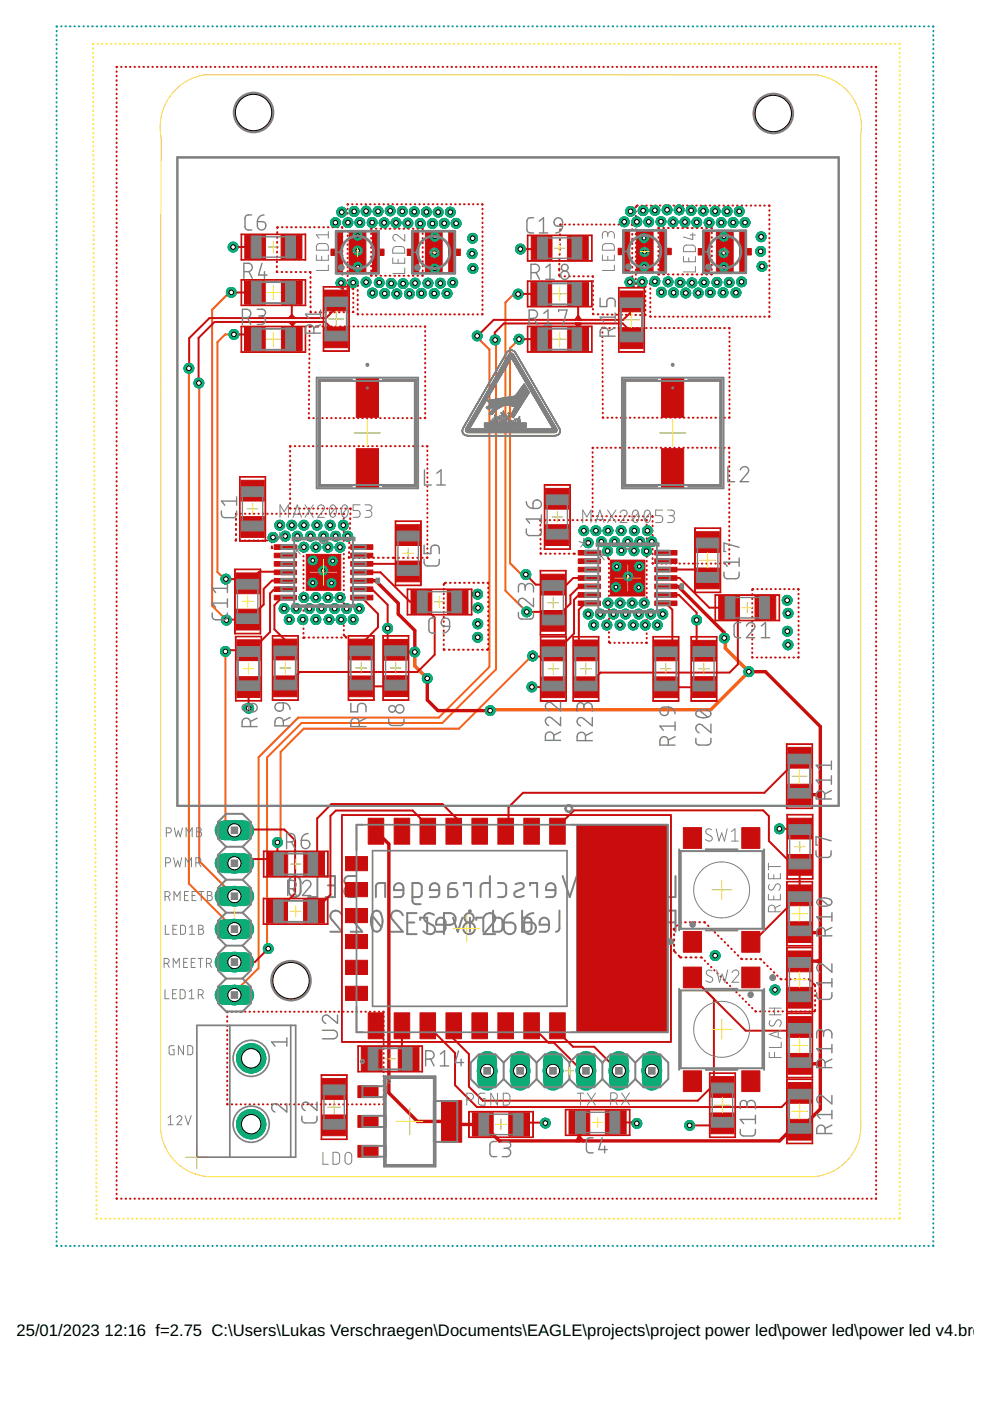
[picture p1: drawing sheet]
<svg xmlns="http://www.w3.org/2000/svg" width="210mm" height="297mm" viewBox="0 0 210 297" stroke-linecap="round" stroke-linejoin="round" font-family="sans-serif">
<defs><g id="words">
<g font-size="3.5">
<text x="3.5" y="283.3">25/01/2023</text>
<text x="22.2" y="283.3">12:16 f=2.75 C:\Users\Lukas Verschraegen\Documents\EAGLE\projects\project power led\power led\power led v4.brd</text>
</g>
</g></defs>
<g fill="none" stroke="#808080" stroke-width=".42">
<path d="M37.6 33.3h140.2v137.5h-140.2zM61.6 186.2a1.25 1.25 0 0 1 1.3-.4 1.25 1.25 0 0 1 .8 1.2v2a1.25 1.25 0 0 1-1.2 1.2 1.25 1.25 0 0 1-1.3-1.2v-2zM67.3 185.7v4.5h-2M69 185.7h2v4.5h-2M69.5 187.7h1.5M72.5 194.1a1.22 1.22 0 0 0-1.7-1 1.22 1.22 0 0 0-.4 2l2.1 2.4h-2.5M74.2 187.7a1.24 1.24 0 0 0-1.2 1.3 1.24 1.24 0 0 0 1.2 1.2h1.3M75.5 185.7h-1.5a.99 .99 0 0 0-1 1 .99 .99 0 0 0 1 1h1M76.8 194.1a1.22 1.22 0 0 0-1.7-1 1.22 1.22 0 0 0-.4 2l2.1 2.4h-2.5M78.9 194.1l2 2.5M79.2 193.3a1.01 1.01 0 0 1 1.1-.1 1.01 1.01 0 0 1 .6 .9 3.3 3.3 0 0 1-.6 3.3 1.03 1.03 0 0 1-1.5-.9 3.5 3.5 0 0 1 .4-3.2zM79.7 190.2v-2.5l.3-.3 .4-.2h1.3v3"/>
<path d="M85.4 194.1a1.22 1.22 0 0 0-1.7-1 1.22 1.22 0 0 0-.4 2l2.1 2.4h-2.5M85.5 188.7h-2a1.04 1.04 0 0 1 .7-1.4 1.04 1.04 0 0 1 1.3 .9v1.3l-.3 .6-.4 .1h-1.3M87.4 190.2h1.3l.6-.3 .1-.4v-1.5l-.1-.5-.4-.2-1.5-.1v3.7l.2 .5 .3 .3h1.3M89.1 195.1v-.5h1.5v2.9M93.1 188.7h-2a1.04 1.04 0 0 1 .7-1.4 1.04 1.04 0 0 1 1.3 .9v1.3l-.1 .4-.6 .3h-1.3M94.5 196h-2a1.04 1.04 0 0 1 .7-1.4 1.04 1.04 0 0 1 1.3 1v1.2l-.3 .6-.5 .1h-1.2M96.1 194.6l.9 2.9 1-2.9M96.8 187.2l-1.3 .1-.4 .4-.1 2.5h1.2a.87 .87 0 0 0 .8-.9 .87 .87 0 0 0-.8-.8h-1.2M98.3 187.7v-.5h1.5v3M99.5 193.1h.3v.2h-.3zM99.6 194.6v2.9M101 195.1v-.5h1.5v2.9"/>
<path d="M103.9 187.2h-1.3l-.6 .3-.1 2.7M103.9 185.7v4.5M104.5 193.1v4.4h1.3l.4-.1 .3-.6v-1.5l-.1-.4-.6-.3h-1.3M105.6 187.2l1.2 .1 .4 .2 .1 .5v1.5l-.1 .4-.4 .3h-1.2M109.3 187.5l.7-.2a.71 .71 0 0 1 .8 .1 .71 .71 0 0 1 .2 .8l-.3 .3-1.3 .5a.63 .63 0 0 0-.4 .7 .63 .63 0 0 0 .7 .5l1.3-.3M110.7 193.1v4.4h1.2l.5-.1 .3-.6v-1.5l-.2-.4-.6-.3h-1.2M112.4 187.7v-.5h1.5v3M116.4 196h-2a1.04 1.04 0 0 1 .7-1.4 1.04 1.04 0 0 1 1.3 1v1.2l-.3 .6-.5 .1h-1.2M117.8 188.7h-2a1.04 1.04 0 0 1 .7-1.4 1.04 1.04 0 0 1 1.3 .9v1.3l-.2 .4-.6 .3h-1.2M118.6 193.1v3.7l-.1 .4-.6 .3M119.3 185.7l1.5 4.5 1.5-4.5M122.6 194.6h1.5"/>
<path d="M123.5 193.1v3.9l-.2 .4-.7 .1M125.2 194.6h1.3l.4 .3 .1 .4-.1 1.9-.4 .3h-1.3M126.3 187.5l.8-.2a.68 .68 0 0 1 .9 .2 .68 .68 0 0 1-.3 1l-1.2 .5a.63 .63 0 0 0-.4 .7 .63 .63 0 0 0 .6 .5l1.4-.3M130.7 196h-2a1.04 1.04 0 0 1 .7-1.4 1.04 1.04 0 0 1 1.3 1l-.1 1.6-.6 .3h-1.3M131.7 187.2l-1.2 .1-.5 .4v2.5h1.1a.87 .87 0 0 0 .9-.9 .87 .87 0 0 0-.9-.8h-1.1M132.4 193.1h.2v.2h-.2zM132.5 194.6v3.9l.3 .4 .7 .1M133.5 187.2l2 1.5M134.5 194.8a1 1 0 0 1 1.1-.1 1 1 0 0 1 .6 .9v1a.99 .99 0 0 1-1 .9 .99 .99 0 0 1-1-.9 1.82 1.82 0 0 1 .3-1.8zM134.6 188.1l-1.1 2.1M135.5 185.7v4.5M137.5 195.1v-.5h1.5v2.9"/>
<path d="M137.6 187.2v3h1.2l.6-.3 .2-.4v-2.3M143.2 195.6a2.38 2.38 0 0 1-2-.4 1.25 1.25 0 0 1-.4-1.3 1.25 1.25 0 0 1 1.2-.8h1.2v4.4M143.2 185.7v4.5h-2"/>
</g>
<g fill="none" stroke="#808080" stroke-width=".7">
<circle cx="142.2" cy="199.7" r=".35"/>
<circle cx="163.8" cy="207.3" r=".35"/>
</g>
<path d="M122.3 174.8h19.3v44.1h-19.3z" fill="#0696d7" stroke="#0696d7" stroke-width=".21"/>
<g fill="none" stroke="#0696d7" stroke-width=".42">
<path d="M12 6.5v.1M12 7.5v.1M12 8.4v.1M12 9.4v.1M12 10.3v.1M12 11.3v.1M12 12.2v.1M12 13.1v.2M12 14.1v.1M12 15v.1M12 16v.1M12 16.9v.1"/>
<path d="M12 17.9h.1M12 18.8v.1M12 19.7v.2M12.1 5.6l-.1 .1M13 5.6h.1M13.9 5.6h.1M14.8 5.6h.1M15.8 5.6h.1M16.7 5.6h.1M17.7 5.6h.1M18.6 5.6h.1M19.6 5.6h.1"/>
<path d="M20.5 5.6h.1M21.4 5.6h.1M22.4 5.6h.1M23.3 5.6h.1M24.3 5.6h.1M25.2 5.6h.1M26.2 5.6h.1M27.1 5.6h.1M28 5.6h.2M29 5.6h.1M29.9 5.6h.1M30.9 5.6h.1"/>
<path d="M31.8 5.6h.1M32.7 5.6h.2M33.7 5.6h.1M34.6 5.6h.1M35.6 5.6h.1M36.5 5.6h.1M37.5 5.6h.1M38.4 5.6h.1M39.3 5.6h.2M40.3 5.6h.1M41.2 5.6h.1M42.2 5.6h.1"/>
<path d="M43.1 5.6h.1M44.1 5.6h.1M45 5.6h.1M46 5.6h.1M46.9 5.6h.1M47.8 5.6h.1M48.8 5.6h.1M49.7 5.6h.1M50.7 5.6h.1M51.6 5.6h.1M52.6 5.6h.1M53.5 5.6h.1"/>
<path d="M54.4 5.6h.1M55.4 5.6h.1M56.3 5.6h.1M57.3 5.6h.1M58.2 5.6h.1M59.2 5.6h.1M60.1 5.6h.1M61 5.6h.2M62 5.6h.1M62.9 5.6h.1M63.9 5.6h.1M64.8 5.6h.1"/>
<path d="M65.8 5.6h.1M66.7 5.6h.1M67.6 5.6h.2M68.6 5.6h.1M69.5 5.6h.1M70.5 5.6h.1M71.4 5.6h.1M72.3 5.6h.2M73.3 5.6h.1M74.3 5.6h.1M75.2 5.6h.1M76.1 5.6h.1"/>
<path d="M77.1 5.6h.1M78 5.6h.1M79 5.6h.1M79.9 5.6h.1M80.8 5.6h.1M81.8 5.6h.1M82.7 5.6h.1M83.7 5.6h.1M84.6 5.6h.1M85.6 5.6h.1M86.5 5.6h.1M87.4 5.6h.1"/>
<path d="M88.4 5.6h.1M89.3 5.6h.1M90.3 5.6h.1M91.2 5.6h.1M92.2 5.6h.1M93.1 5.6h.1M94 5.6h.1M95 5.6h.1M95.9 5.6h.1M96.9 5.6h.1M97.8 5.6h.1M98.8 5.6h.1"/>
<path d="M99.7 5.6h.1M100.6 5.6h.2M101.6 5.6h.1M102.5 5.6h.1M103.5 5.6h.1M104.4 5.6h.1M105.4 5.6h.1M106.3 5.6h.1M107.3 5.6h.1M108.2 5.6h.1M109.1 5.6h.1M110.1 5.6h.1"/>
<path d="M111 5.6h.1M112 5.6h.1M112.9 5.6h.1M113.9 5.6h.1M114.8 5.6h.1M115.7 5.6h.1M116.7 5.6h.1M117.6 5.6h.1M118.6 5.6h.1M119.5 5.6h.1M120.4 5.6h.1M121.4 5.6h.1"/>
<path d="M122.3 5.6h.1M123.3 5.6h.1M124.2 5.6h.1M125.2 5.6h.1M126.1 5.6h.1M127 5.6h.1M128 5.6h.1M128.9 5.6h.1M129.9 5.6h.1M130.8 5.6h.1M131.8 5.6h.1M132.7 5.6h.1"/>
<path d="M133.6 5.6h.2M134.6 5.6h.1M135.5 5.6h.1M136.5 5.6h.1M137.4 5.6h.1M138.4 5.6h.1M139.3 5.6h.1M140.3 5.6h.1M141.2 5.6h.1M142.1 5.6h.1M143.1 5.6h.1M144 5.6h.1"/>
<path d="M145 5.6h.1M145.9 5.6h.1M146.9 5.6h.1M147.8 5.6h.1M148.7 5.6h.1M149.7 5.6h.1M150.6 5.6h.1M151.6 5.6h.1M152.5 5.6h.1M153.5 5.6h.1M154.4 5.6h.1M155.3 5.6h.1"/>
<path d="M156.3 5.6h.1M157.2 5.6h.1M158.2 5.6h.1M159.1 5.6h.1M160.1 5.6h.1M161 5.6h.1M161.9 5.6h.2M162.9 5.6h.1M163.8 5.6h.1M164.8 5.6h.1M165.7 5.6h.1M166.6 5.6h.2"/>
<path d="M167.6 5.6h.1M168.6 5.6h.1M169.5 5.6h.1M170.4 5.6h.1M171.4 5.6h.1M172.3 5.6h.1M173.2 5.6h.2M174.2 5.6h.1M175.1 5.6h.1M176.1 5.6h.1M177 5.6h.1M178 5.6h.1"/>
<path d="M178.9 5.6h.1M179.9 5.6h.1M180.8 5.6h.1M181.7 5.6h.1M182.7 5.6h.1M183.6 5.6h.1M184.6 5.6h.1M185.5 5.6h.1M186.5 5.6h.1M187.4 5.6h.1M188.3 5.6h.1M189.3 5.6h.1"/>
<path d="M190.2 5.6h.1M191.2 5.6h.1M192.1 5.6h.1M193.1 5.6h.1M194 5.6h.1M194.9 5.6h.2M195.9 5.6h.1M196.8 5.6h.1M197.8 5.6l.1 .1M197.9 6.5v.1M197.9 7.5v.1M197.9 8.4v.1"/>
<path d="M197.9 9.4v.1M197.9 10.3v.1M197.9 11.3v.1M197.9 12.2v.1M197.9 13.1v.2M197.9 14.1v.1M197.9 15v.1M197.9 16v.1M197.9 16.9v.1M197.9 17.9h.1M197.9 18.8v.1M197.9 19.7v.2"/>
<path d="M12 20.7v.1M12 21.6v.1M12 22.6v.1M12 23.5v.1M12 24.4v.2M12 25.4v.1M12 26.4v.1M12 27.3v.1M12 28.2v.1M12 29.2v.1M12 30.1v.1M12 31.1v.1"/>
<path d="M12 32v.1M12 33v.1M12 33.9v.1M12 34.8v.1M12 35.8v.1M12 36.7v.1M12 37.7v.1M12 38.6v.1M12 39.6v.1M197.9 20.7v.1M197.9 21.6v.1M197.9 22.6v.1"/>
<path d="M197.9 23.5v.1M197.9 24.4v.2M197.9 25.4v.1M197.9 26.4v.1M197.9 27.3v.1M197.9 28.2v.1M197.9 29.2v.1M197.9 30.1v.1M197.9 31.1v.1M197.9 32v.1M197.9 33v.1M197.9 33.9v.1"/>
<path d="M197.9 34.8v.1M197.9 35.8v.1M197.9 36.7v.1M197.9 37.7v.1M197.9 38.6v.1M197.9 39.6v.1M12 40.5v.1M12 41.4v.2M12 42.4v.1M12 43.3v.1M12 44.3v.1M12 45.2v.1"/>
<path d="M12 46.2h.1M12 47.1v.1M12 48v.2M12 49v.1M12 49.9v.1M12 50.9v.1M12 51.8v.1M12 52.7v.2M12 53.7v.1M12 54.7v.1M12 55.6v.1M12 56.5v.1"/>
<path d="M12 57.5v.1M12 58.4v.1M12 59.4v.1M197.9 40.5v.1M197.9 41.4v.2M197.9 42.4v.1M197.9 43.3v.1M197.9 44.3v.1M197.9 45.2v.1M197.9 46.2h.1M197.9 47.1v.1M197.9 48v.2"/>
<path d="M197.9 49v.1M197.9 49.9v.1M197.9 50.9v.1M197.9 51.8v.1M197.9 52.7v.2M197.9 53.7v.1M197.9 54.7v.1M197.9 55.6v.1M197.9 56.5v.1M197.9 57.5v.1M197.9 58.4v.1M197.9 59.4v.1"/>
<path d="M12 60.3v.1M12 61.3v.1M12 62.2v.1M12 63.1v.1M12 64.1v.1M12 65v.1M12 66v.1M12 66.9v.1M12 67.9v.1M12 68.8v.1M12 69.7v.1M12 70.7v.1"/>
<path d="M12 71.6v.1M12 72.6v.1M12 73.5v.1M12 74.4v.1M12 75.4v.1M12 76.3v.2M12 77.3v.1M12 78.2v.1M12 79.2v.1M197.9 60.3v.1M197.9 61.3v.1M197.9 62.2v.1"/>
<path d="M197.9 63.1v.1M197.9 64.1v.1M197.9 65v.1M197.9 66v.1M197.9 66.9v.1M197.9 67.9v.1M197.9 68.8v.1M197.9 69.7v.1M197.9 70.7v.1M197.9 71.6v.1M197.9 72.6v.1M197.9 73.5v.1"/>
<path d="M197.9 74.4v.1M197.9 75.4v.1M197.9 76.3v.2M197.9 77.3v.1M197.9 78.2v.1M197.9 79.2v.1M12 80.1v.1M12 81v.2M12 82v.1M12 83v.1M12 83.9v.1M12 84.8v.1"/>
<path d="M12 85.8v.1M12 86.7v.1M12 87.7v.1M12 88.6v.1M12 89.6v.1M12 90.5v.1M12 91.4v.1M12 92.4v.1M12 93.3v.1M12 94.3v.1M12 95.2v.1M12 96.2h.1"/>
<path d="M12 97.1v.1M12 98v.1M12 99v.1M12 99.9v.1M197.9 80.1v.1M197.9 81v.2M197.9 82v.1M197.9 83v.1M197.9 83.9v.1M197.9 84.8v.1M197.9 85.8v.1M197.9 86.7v.1"/>
<path d="M197.9 87.7v.1M197.9 88.6v.1M197.9 89.6v.1M197.9 90.5v.1M197.9 91.4v.1M197.9 92.4v.1M197.9 93.3v.1M197.9 94.3v.1M197.9 95.2v.1M197.9 96.2h.1M197.9 97.1v.1M197.9 98v.1"/>
<path d="M197.9 99v.1M197.9 99.9v.1M12 100.9v.1M12 101.8v.1M12 102.7v.1M12 103.7v.1M12 104.6v.2M12 105.6v.1M12 106.5v.1M12 107.5v.1M12 108.4v.1M12 109.3v.2"/>
<path d="M12 110.3v.1M12 111.3v.1M12 112.2v.1M12 113.1v.1M12 114.1v.1M12 115v.1M12 116v.1M12 116.9v.1M12 117.9v.1M12 118.8v.1M12 119.7v.1M197.9 100.9v.1"/>
<path d="M197.9 101.8v.1M197.9 102.7v.1M197.9 103.7v.1M197.9 104.6v.2M197.9 105.6v.1M197.9 106.5v.1M197.9 107.5v.1M197.9 108.4v.1M197.9 109.3v.2M197.9 110.3v.1M197.9 111.3v.1M197.9 112.2v.1"/>
<path d="M197.9 113.1v.1M197.9 114.1v.1M197.9 115v.1M197.9 116v.1M197.9 116.9v.1M197.9 117.9v.1M197.9 118.8v.1M197.9 119.7v.1M12 120.7v.1M12 121.6v.1M12 122.6v.1M12 123.5v.1"/>
<path d="M12 124.5h.1M12 125.4v.1M12 126.3v.1M12 127.3v.1M12 128.2v.1M12 129.2v.1M12 130.1v.1M12 131v.1M12 132v.1M12 132.9v.2M12 133.9v.1M12 134.8v.1"/>
<path d="M12 135.8v.1M12 136.7v.1M12 137.6v.2M12 138.6v.1M12 139.6v.1M197.9 120.7v.1M197.9 121.6v.1M197.9 122.6v.1M197.9 123.5v.1M197.9 124.5h.1M197.9 125.4v.1M197.9 126.3v.1"/>
<path d="M197.9 127.3v.1M197.9 128.2v.1M197.9 129.2v.1M197.9 130.1v.1M197.9 131v.1M197.9 132v.1M197.9 132.9v.2M197.9 133.9v.1M197.9 134.8v.1M197.9 135.8v.1M197.9 136.7v.1M197.9 137.6v.2"/>
<path d="M197.9 138.6v.1M197.9 139.6v.1M12 140.5v.1M12 141.4v.1M12 142.4v.1M12 143.3v.1M12 144.3v.1M12 145.2v.1M12 146.2v.1M12 147.1v.1M12 148v.1M12 149v.1"/>
<path d="M12 149.9v.1M12 150.9v.1M12 151.8v.1M12 152.8h.1M12 153.7v.1M12 154.6v.1M12 155.6v.1M12 156.5v.1M12 157.5v.1M12 158.4v.1M12 159.3v.1M197.9 140.5v.1"/>
<path d="M197.9 141.4v.1M197.9 142.4v.1M197.9 143.3v.1M197.9 144.3v.1M197.9 145.2v.1M197.9 146.2v.1M197.9 147.1v.1M197.9 148v.1M197.9 149v.1M197.9 149.9v.1M197.9 150.9v.1M197.9 151.8v.1"/>
<path d="M197.9 152.8h.1M197.9 153.7v.1M197.9 154.6v.1M197.9 155.6v.1M197.9 156.5v.1M197.9 157.5v.1M197.9 158.4v.1M197.9 159.3v.1M12 160.3v.1M12 161.2v.2M12 162.2v.1M12 163.1v.1"/>
<path d="M12 164.1v.1M12 165v.1M12 165.9v.2M12 166.9v.1M12 167.9v.1M12 168.8v.1M12 169.7v.1M12 170.7v.1M12 171.6v.1M12 172.6v.1M12 173.5v.1M12 174.5h.1"/>
<path d="M12 175.4v.1M12 176.3v.1M12 177.3v.1M12 178.2v.1M12 179.2v.1M197.9 160.3v.1M197.9 161.2v.2M197.9 162.2v.1M197.9 163.1v.1M197.9 164.1v.1M197.9 165v.1M197.9 165.9v.2"/>
<path d="M197.9 166.9v.1M197.9 167.9v.1M197.9 168.8v.1M197.9 169.7v.1M197.9 170.7v.1M197.9 171.6v.1M197.9 172.6v.1M197.9 173.5v.1M197.9 174.5h.1M197.9 175.4v.1M197.9 176.3v.1M197.9 177.3v.1"/>
<path d="M197.9 178.2v.1M197.9 179.2v.1M12 180.1v.1M12 181v.1M12 182v.1M12 182.9v.1M12 183.9v.1M12 184.8v.1M12 185.8v.1M12 186.7v.1M12 187.6v.1M12 188.6v.1"/>
<path d="M12 189.5v.2M12 190.5v.1M12 191.4v.1M12 192.4v.1M12 193.3v.1M12 194.2v.2M12 195.2v.1M12 196.2v.1M12 197.1v.1M12 198v.1M12 199v.1M12 199.9v.1"/>
<path d="M197.9 180.1v.1M197.9 181v.1M197.9 182v.1M197.9 182.9v.1M197.9 183.9v.1M197.9 184.8v.1M197.9 185.8v.1M197.9 186.7v.1M197.9 187.6v.1M197.9 188.6v.1M197.9 189.5v.2M197.9 190.5v.1"/>
<path d="M197.9 191.4v.1M197.9 192.4v.1M197.9 193.3v.1M197.9 194.2v.2M197.9 195.2v.1M197.9 196.2v.1M197.9 197.1v.1M197.9 198v.1M197.9 199v.1M197.9 199.9v.1M12 200.9v.1M12 201.8v.1"/>
<path d="M12 202.8h.1M12 203.7v.1M12 204.6v.1M12 205.6v.1M12 206.5v.1M12 207.5v.1M12 208.4v.1M12 209.3v.1M12 210.3v.1M12 211.2v.1M12 212.2v.1M12 213.1v.1"/>
<path d="M12 214.1v.1M12 215v.1M12 215.9v.1M12 216.9v.1M12 217.8v.2M12 218.8v.1M12 219.7v.1M197.9 200.9v.1M197.9 201.8v.1M197.9 202.8h.1M197.9 203.7v.1M197.9 204.6v.1"/>
<path d="M197.9 205.6v.1M197.9 206.5v.1M197.9 207.5v.1M197.9 208.4v.1M197.9 209.3v.1M197.9 210.3v.1M197.9 211.2v.1M197.9 212.2v.1M197.9 213.1v.1M197.9 214.1v.1M197.9 215v.1M197.9 215.9v.1"/>
<path d="M197.9 216.9v.1M197.9 217.8v.2M197.9 218.8v.1M197.9 219.7v.1M12 220.7v.1M12 221.6v.1M12 222.5v.2M12 223.5v.1M12 224.5v.1M12 225.4v.1M12 226.3v.1M12 227.3v.1"/>
<path d="M12 228.2v.1M12 229.2v.1M12 230.1v.1M12 231.1h.1M12 232v.1M12 232.9v.1M12 233.9v.1M12 234.8v.1M12 235.8v.1M12 236.7v.1M12 237.6v.1M12 238.6v.1"/>
<path d="M12 239.5v.1M197.9 220.7v.1M197.9 221.6v.1M197.9 222.5v.2M197.9 223.5v.1M197.9 224.5v.1M197.9 225.4v.1M197.9 226.3v.1M197.9 227.3v.1M197.9 228.2v.1M197.9 229.2v.1M197.9 230.1v.1"/>
<path d="M197.9 231.1h.1M197.9 232v.1M197.9 232.9v.1M197.9 233.9v.1M197.9 234.8v.1M197.9 235.8v.1M197.9 236.7v.1M197.9 237.6v.1M197.9 238.6v.1M197.9 239.5v.1M12 240.5v.1M12 241.4v.1"/>
<path d="M12 242.4v.1M12 243.3v.1M12 244.2v.1M12 245.2v.1M12 246.1v.2M12 247.1v.1M12 248v.1M12 249v.1M12 249.9v.1M12 250.8v.2M12 251.8v.1M12 252.8v.1"/>
<path d="M12 253.7v.1M12 254.6v.1M12 255.6v.1M12 256.5v.1M12 257.5v.1M12 258.4v.1M12 259.3v.1M197.9 240.5v.1M197.9 241.4v.1M197.9 242.4v.1M197.9 243.3v.1M197.9 244.2v.1"/>
<path d="M197.9 245.2v.1M197.9 246.1v.2M197.9 247.1v.1M197.9 248v.1M197.9 249v.1M197.9 249.9v.1M197.9 250.8v.2M197.9 251.8v.1M197.9 252.8v.1M197.9 253.7v.1M197.9 254.6v.1M197.9 255.6v.1"/>
<path d="M197.9 256.5v.1M197.9 257.5v.1M197.9 258.4v.1M197.9 259.3v.1M12 264.1l.1 .1M12 260.3v.1M12 261.2v.1M12 262.2v.1M12 263.1v.1M13 264.2h.1M13.9 264.2h.1M14.8 264.2h.1"/>
<path d="M15.8 264.2h.1M16.7 264.2h.1M17.7 264.2h.1M18.6 264.2h.1M19.6 264.2h.1M20.5 264.2h.1M21.4 264.2h.1M22.4 264.2h.1M23.3 264.2h.1M24.3 264.2h.1M25.2 264.2h.1M26.2 264.2h.1"/>
<path d="M27.1 264.2h.1M28 264.2h.2M29 264.2h.1M29.9 264.2h.1M30.9 264.2h.1M31.8 264.2h.1M32.7 264.2h.2M33.7 264.2h.1M34.6 264.2h.1M35.6 264.2h.1M36.5 264.2h.1M37.5 264.2h.1"/>
<path d="M38.4 264.2h.1M39.3 264.2h.2M40.3 264.2h.1M41.2 264.2h.1M42.2 264.2h.1M43.1 264.2h.1M44.1 264.2h.1M45 264.2h.1M46 264.2h.1M46.9 264.2h.1M47.8 264.2h.1M48.8 264.2h.1"/>
<path d="M49.7 264.2h.1M50.7 264.2h.1M51.6 264.2h.1M52.6 264.2h.1M53.5 264.2h.1M54.4 264.2h.1M55.4 264.2h.1M56.3 264.2h.1M57.3 264.2h.1M58.2 264.2h.1M59.2 264.2h.1M60.1 264.2h.1"/>
<path d="M61 264.2h.2M62 264.2h.1M62.9 264.2h.1M63.9 264.2h.1M64.8 264.2h.1M65.8 264.2h.1M66.7 264.2h.1M67.6 264.2h.2M68.6 264.2h.1M69.5 264.2h.1M70.5 264.2h.1M71.4 264.2h.1"/>
<path d="M72.3 264.2h.2M73.3 264.2h.1M74.3 264.2h.1M75.2 264.2h.1M76.1 264.2h.1M77.1 264.2h.1M78 264.2h.1M79 264.2h.1M79.9 264.2h.1M80.8 264.2h.1M81.8 264.2h.1M82.7 264.2h.1"/>
<path d="M83.7 264.2h.1M84.6 264.2h.1M85.6 264.2h.1M86.5 264.2h.1M87.4 264.2h.1M88.4 264.2h.1M89.3 264.2h.1M90.3 264.2h.1M91.2 264.2h.1M92.2 264.2h.1M93.1 264.2h.1M94 264.2h.1"/>
<path d="M95 264.2h.1M95.9 264.2h.1M96.9 264.2h.1M97.8 264.2h.1M98.8 264.2h.1M99.7 264.2h.1M100.6 264.2h.2M101.6 264.2h.1M102.5 264.2h.1M103.5 264.2h.1M104.4 264.2h.1M105.4 264.2h.1"/>
<path d="M106.3 264.2h.1M107.3 264.2h.1M108.2 264.2h.1M109.1 264.2h.1M110.1 264.2h.1M111 264.2h.1M112 264.2h.1M112.9 264.2h.1M113.9 264.2h.1M114.8 264.2h.1M115.7 264.2h.1M116.7 264.2h.1"/>
<path d="M117.6 264.2h.1M118.6 264.2h.1M119.5 264.2h.1M120.4 264.2h.1M121.4 264.2h.1M122.3 264.2h.1M123.3 264.2h.1M124.2 264.2h.1M125.2 264.2h.1M126.1 264.2h.1M127 264.2h.1M128 264.2h.1"/>
<path d="M128.9 264.2h.1M129.9 264.2h.1M130.8 264.2h.1M131.8 264.2h.1M132.7 264.2h.1M133.6 264.2h.2M134.6 264.2h.1M135.5 264.2h.1M136.5 264.2h.1M137.4 264.2h.1M138.4 264.2h.1M139.3 264.2h.1"/>
<path d="M140.3 264.2h.1M141.2 264.2h.1M142.1 264.2h.1M143.1 264.2h.1M144 264.2h.1M145 264.2h.1M145.9 264.2h.1M146.9 264.2h.1M147.8 264.2h.1M148.7 264.2h.1M149.7 264.2h.1M150.6 264.2h.1"/>
<path d="M151.6 264.2h.1M152.5 264.2h.1M153.5 264.2h.1M154.4 264.2h.1M155.3 264.2h.1M156.3 264.2h.1M157.2 264.2h.1M158.2 264.2h.1M159.1 264.2h.1M160.1 264.2h.1M161 264.2h.1M161.9 264.2h.2"/>
<path d="M162.9 264.2h.1M163.8 264.2h.1M164.8 264.2h.1M165.7 264.2h.1M166.6 264.2h.2M167.6 264.2h.1M168.6 264.2h.1M169.5 264.2h.1M170.4 264.2h.1M171.4 264.2h.1M172.3 264.2h.1M173.2 264.2h.2"/>
<path d="M174.2 264.2h.1M175.1 264.2h.1M176.1 264.2h.1M177 264.2h.1M178 264.2h.1M178.9 264.2h.1M179.9 264.2h.1M180.8 264.2h.1M181.7 264.2h.1M182.7 264.2h.1M183.6 264.2h.1M184.6 264.2h.1"/>
<path d="M185.5 264.2h.1M186.5 264.2h.1M187.4 264.2h.1M188.3 264.2h.1M189.3 264.2h.1M190.2 264.2h.1M191.2 264.2h.1M192.1 264.2h.1M193.1 264.2h.1M194 264.2h.1M194.9 264.2h.2M195.9 264.2h.1"/>
<path d="M196.8 264.2h.1M197.9 260.3v.1M197.9 261.2v.1M197.9 262.2v.1M197.9 263.1v.1M197.9 264.1l-.1 .1"/>
</g>
<path d="M138.2 224.9v4.2" fill="none" stroke="#0dab76" stroke-width="4.2"/>
<circle cx="138.2" cy="227" r="1.4" fill="#fff" stroke="#000" stroke-width=".21"/>
<path d="M131.2 224.9v4.2" fill="none" stroke="#0dab76" stroke-width="4.2"/>
<circle cx="131.2" cy="227" r="1.4" fill="#fff" stroke="#000" stroke-width=".21"/>
<path d="M124.2 224.9v4.2" fill="none" stroke="#0dab76" stroke-width="4.2"/>
<circle cx="124.2" cy="227" r="1.4" fill="#fff" stroke="#000" stroke-width=".21"/>
<path d="M117.2 224.9v4.2" fill="none" stroke="#0dab76" stroke-width="4.2"/>
<circle cx="117.2" cy="227" r="1.4" fill="#fff" stroke="#000" stroke-width=".21"/>
<path d="M110.3 224.9v4.2" fill="none" stroke="#0dab76" stroke-width="4.2"/>
<circle cx="110.3" cy="227" r="1.4" fill="#fff" stroke="#000" stroke-width=".21"/>
<path d="M103.3 224.9v4.2" fill="none" stroke="#0dab76" stroke-width="4.2"/>
<circle cx="103.3" cy="227" r="1.4" fill="#fff" stroke="#000" stroke-width=".21"/>
<circle cx="53.3" cy="238.4" r="3.1" fill="#0dab76" stroke="#0dab76" stroke-width=".21"/>
<circle cx="53.3" cy="238.4" r="2.05" fill="#fff" stroke="#000" stroke-width=".21"/>
<circle cx="53.3" cy="224.4" r="3.1" fill="#0dab76" stroke="#0dab76" stroke-width=".21"/>
<circle cx="53.3" cy="224.4" r="2.05" fill="#fff" stroke="#000" stroke-width=".21"/>
<path d="M47.6 176h4.2" fill="none" stroke="#0dab76" stroke-width="4.2"/>
<circle cx="49.7" cy="176" r="1.4" fill="#fff" stroke="#000" stroke-width=".21"/>
<path d="M47.6 183h4.2" fill="none" stroke="#0dab76" stroke-width="4.2"/>
<circle cx="49.7" cy="183" r="1.4" fill="#fff" stroke="#000" stroke-width=".21"/>
<path d="M47.6 190h4.2" fill="none" stroke="#0dab76" stroke-width="4.2"/>
<circle cx="49.7" cy="190" r="1.4" fill="#fff" stroke="#000" stroke-width=".21"/>
<path d="M47.6 197h4.2" fill="none" stroke="#0dab76" stroke-width="4.2"/>
<circle cx="49.7" cy="197" r="1.4" fill="#fff" stroke="#000" stroke-width=".21"/>
<path d="M47.6 204h4.2" fill="none" stroke="#0dab76" stroke-width="4.2"/>
<circle cx="49.7" cy="204" r="1.4" fill="#fff" stroke="#000" stroke-width=".21"/>
<path d="M47.6 211h4.2" fill="none" stroke="#0dab76" stroke-width="4.2"/>
<circle cx="49.7" cy="211" r="1.4" fill="#fff" stroke="#000" stroke-width=".21"/>
<circle cx="42.2" cy="81.2" r="1.04" fill="#0dab76" stroke="#0dab76" stroke-width=".21"/>
<circle cx="42.2" cy="81.2" r=".49" fill="#fff" stroke="#000" stroke-width=".21"/>
<circle cx="40" cy="78.1" r="1.04" fill="#0dab76" stroke="#0dab76" stroke-width=".21"/>
<circle cx="40" cy="78.1" r=".49" fill="#fff" stroke="#000" stroke-width=".21"/>
<circle cx="49.6" cy="70.9" r="1.04" fill="#0dab76" stroke="#0dab76" stroke-width=".21"/>
<circle cx="49.6" cy="70.9" r=".49" fill="#fff" stroke="#000" stroke-width=".21"/>
<circle cx="47.9" cy="122.8" r="1.04" fill="#0dab76" stroke="#0dab76" stroke-width=".21"/>
<circle cx="47.9" cy="122.8" r=".49" fill="#fff" stroke="#000" stroke-width=".21"/>
<circle cx="49" cy="62" r="1.04" fill="#0dab76" stroke="#0dab76" stroke-width=".21"/>
<circle cx="49" cy="62" r=".49" fill="#fff" stroke="#000" stroke-width=".21"/>
<circle cx="48" cy="131.5" r="1.04" fill="#0dab76" stroke="#0dab76" stroke-width=".21"/>
<circle cx="48" cy="131.5" r=".49" fill="#fff" stroke="#000" stroke-width=".21"/>
<circle cx="47.8" cy="138.1" r="1.04" fill="#0dab76" stroke="#0dab76" stroke-width=".21"/>
<circle cx="47.8" cy="138.1" r=".49" fill="#fff" stroke="#000" stroke-width=".21"/>
<circle cx="158.8" cy="142.4" r="1.04" fill="#0dab76" stroke="#0dab76" stroke-width=".21"/>
<circle cx="158.8" cy="142.4" r=".49" fill="#fff" stroke="#000" stroke-width=".21"/>
<circle cx="153.6" cy="135.3" r="1.04" fill="#0dab76" stroke="#0dab76" stroke-width=".21"/>
<circle cx="153.6" cy="135.3" r=".49" fill="#fff" stroke="#000" stroke-width=".21"/>
<circle cx="103.9" cy="150.7" r="1.04" fill="#0dab76" stroke="#0dab76" stroke-width=".21"/>
<circle cx="103.9" cy="150.7" r=".49" fill="#fff" stroke="#000" stroke-width=".21"/>
<circle cx="90.6" cy="143.8" r="1.04" fill="#0dab76" stroke="#0dab76" stroke-width=".21"/>
<circle cx="90.6" cy="143.8" r=".49" fill="#fff" stroke="#000" stroke-width=".21"/>
<circle cx="87.9" cy="138.2" r="1.04" fill="#0dab76" stroke="#0dab76" stroke-width=".21"/>
<circle cx="87.9" cy="138.2" r=".49" fill="#fff" stroke="#000" stroke-width=".21"/>
<circle cx="105" cy="72.1" r="1.04" fill="#0dab76" stroke="#0dab76" stroke-width=".21"/>
<circle cx="105" cy="72.1" r=".49" fill="#fff" stroke="#000" stroke-width=".21"/>
<circle cx="56.9" cy="201.1" r="1.04" fill="#0dab76" stroke="#0dab76" stroke-width=".21"/>
<circle cx="56.9" cy="201.1" r=".49" fill="#fff" stroke="#000" stroke-width=".21"/>
<circle cx="101.2" cy="71.2" r="1.04" fill="#0dab76" stroke="#0dab76" stroke-width=".21"/>
<circle cx="101.2" cy="71.2" r=".49" fill="#fff" stroke="#000" stroke-width=".21"/>
<circle cx="110" cy="71.9" r="1.04" fill="#0dab76" stroke="#0dab76" stroke-width=".21"/>
<circle cx="110" cy="71.9" r=".49" fill="#fff" stroke="#000" stroke-width=".21"/>
<circle cx="111.5" cy="121.8" r="1.04" fill="#0dab76" stroke="#0dab76" stroke-width=".21"/>
<circle cx="111.5" cy="121.8" r=".49" fill="#fff" stroke="#000" stroke-width=".21"/>
<circle cx="109.9" cy="62.4" r="1.04" fill="#0dab76" stroke="#0dab76" stroke-width=".21"/>
<circle cx="109.9" cy="62.4" r=".49" fill="#fff" stroke="#000" stroke-width=".21"/>
<circle cx="111.7" cy="129.7" r="1.04" fill="#0dab76" stroke="#0dab76" stroke-width=".21"/>
<circle cx="111.7" cy="129.7" r=".49" fill="#fff" stroke="#000" stroke-width=".21"/>
<circle cx="58.8" cy="178.6" r="1.04" fill="#0dab76" stroke="#0dab76" stroke-width=".21"/>
<circle cx="58.8" cy="178.6" r=".49" fill="#fff" stroke="#000" stroke-width=".21"/>
<circle cx="112.9" cy="139.1" r="1.04" fill="#0dab76" stroke="#0dab76" stroke-width=".21"/>
<circle cx="112.9" cy="139.1" r=".49" fill="#fff" stroke="#000" stroke-width=".21"/>
<circle cx="164.3" cy="209.9" r="1.04" fill="#0dab76" stroke="#0dab76" stroke-width=".21"/>
<circle cx="164.3" cy="209.9" r=".49" fill="#fff" stroke="#000" stroke-width=".21"/>
<circle cx="49.4" cy="52.4" r="1.04" fill="#0dab76" stroke="#0dab76" stroke-width=".21"/>
<circle cx="49.4" cy="52.4" r=".49" fill="#fff" stroke="#000" stroke-width=".21"/>
<circle cx="101.3" cy="135.1" r="1.04" fill="#0dab76" stroke="#0dab76" stroke-width=".21"/>
<circle cx="101.3" cy="135.1" r=".49" fill="#fff" stroke="#000" stroke-width=".21"/>
<circle cx="101.3" cy="126" r="1.04" fill="#0dab76" stroke="#0dab76" stroke-width=".21"/>
<circle cx="101.3" cy="126" r=".49" fill="#fff" stroke="#000" stroke-width=".21"/>
<circle cx="110.3" cy="52.8" r="1.04" fill="#0dab76" stroke="#0dab76" stroke-width=".21"/>
<circle cx="110.3" cy="52.8" r=".49" fill="#fff" stroke="#000" stroke-width=".21"/>
<circle cx="161.3" cy="53.3" r="1.04" fill="#0dab76" stroke="#0dab76" stroke-width=".21"/>
<circle cx="161.3" cy="53.3" r=".49" fill="#fff" stroke="#000" stroke-width=".21"/>
<circle cx="166.9" cy="127.3" r="1.04" fill="#0dab76" stroke="#0dab76" stroke-width=".21"/>
<circle cx="166.9" cy="127.3" r=".49" fill="#fff" stroke="#000" stroke-width=".21"/>
<circle cx="167.1" cy="136.7" r="1.04" fill="#0dab76" stroke="#0dab76" stroke-width=".21"/>
<circle cx="167.1" cy="136.7" r=".49" fill="#fff" stroke="#000" stroke-width=".21"/>
<circle cx="124.7" cy="115.1" r="1.04" fill="#0dab76" stroke="#0dab76" stroke-width=".21"/>
<circle cx="124.7" cy="115.1" r=".49" fill="#fff" stroke="#000" stroke-width=".21"/>
<circle cx="59.3" cy="111.4" r="1.04" fill="#0dab76" stroke="#0dab76" stroke-width=".21"/>
<circle cx="59.3" cy="111.4" r=".49" fill="#fff" stroke="#000" stroke-width=".21"/>
<circle cx="61.9" cy="111.4" r="1.04" fill="#0dab76" stroke="#0dab76" stroke-width=".21"/>
<circle cx="61.9" cy="111.4" r=".49" fill="#fff" stroke="#000" stroke-width=".21"/>
<circle cx="64.4" cy="111.4" r="1.04" fill="#0dab76" stroke="#0dab76" stroke-width=".21"/>
<circle cx="64.4" cy="111.4" r=".49" fill="#fff" stroke="#000" stroke-width=".21"/>
<circle cx="67.2" cy="111.4" r="1.04" fill="#0dab76" stroke="#0dab76" stroke-width=".21"/>
<circle cx="67.2" cy="111.4" r=".49" fill="#fff" stroke="#000" stroke-width=".21"/>
<circle cx="70" cy="111.4" r="1.04" fill="#0dab76" stroke="#0dab76" stroke-width=".21"/>
<circle cx="70" cy="111.4" r=".49" fill="#fff" stroke="#000" stroke-width=".21"/>
<circle cx="72.8" cy="111.4" r="1.04" fill="#0dab76" stroke="#0dab76" stroke-width=".21"/>
<circle cx="72.8" cy="111.4" r=".49" fill="#fff" stroke="#000" stroke-width=".21"/>
<circle cx="63" cy="113.7" r="1.04" fill="#0dab76" stroke="#0dab76" stroke-width=".21"/>
<circle cx="63" cy="113.7" r=".49" fill="#fff" stroke="#000" stroke-width=".21"/>
<circle cx="65.8" cy="113.7" r="1.04" fill="#0dab76" stroke="#0dab76" stroke-width=".21"/>
<circle cx="65.8" cy="113.7" r=".49" fill="#fff" stroke="#000" stroke-width=".21"/>
<circle cx="68.6" cy="113.7" r="1.04" fill="#0dab76" stroke="#0dab76" stroke-width=".21"/>
<circle cx="68.6" cy="113.7" r=".49" fill="#fff" stroke="#000" stroke-width=".21"/>
<circle cx="71.2" cy="113.7" r="1.04" fill="#0dab76" stroke="#0dab76" stroke-width=".21"/>
<circle cx="71.2" cy="113.7" r=".49" fill="#fff" stroke="#000" stroke-width=".21"/>
<circle cx="73.7" cy="113.7" r="1.04" fill="#0dab76" stroke="#0dab76" stroke-width=".21"/>
<circle cx="73.7" cy="113.7" r=".49" fill="#fff" stroke="#000" stroke-width=".21"/>
<circle cx="64.4" cy="116" r="1.04" fill="#0dab76" stroke="#0dab76" stroke-width=".21"/>
<circle cx="64.4" cy="116" r=".49" fill="#fff" stroke="#000" stroke-width=".21"/>
<circle cx="67" cy="116" r="1.04" fill="#0dab76" stroke="#0dab76" stroke-width=".21"/>
<circle cx="67" cy="116" r=".49" fill="#fff" stroke="#000" stroke-width=".21"/>
<circle cx="69.5" cy="116" r="1.04" fill="#0dab76" stroke="#0dab76" stroke-width=".21"/>
<circle cx="69.5" cy="116" r=".49" fill="#fff" stroke="#000" stroke-width=".21"/>
<circle cx="72.1" cy="116" r="1.04" fill="#0dab76" stroke="#0dab76" stroke-width=".21"/>
<circle cx="72.1" cy="116" r=".49" fill="#fff" stroke="#000" stroke-width=".21"/>
<circle cx="64.4" cy="126.7" r="1.04" fill="#0dab76" stroke="#0dab76" stroke-width=".21"/>
<circle cx="64.4" cy="126.7" r=".49" fill="#fff" stroke="#000" stroke-width=".21"/>
<circle cx="67" cy="126.7" r="1.04" fill="#0dab76" stroke="#0dab76" stroke-width=".21"/>
<circle cx="67" cy="126.7" r=".49" fill="#fff" stroke="#000" stroke-width=".21"/>
<circle cx="69.5" cy="126.7" r="1.04" fill="#0dab76" stroke="#0dab76" stroke-width=".21"/>
<circle cx="69.5" cy="126.7" r=".49" fill="#fff" stroke="#000" stroke-width=".21"/>
<circle cx="72.1" cy="126.7" r="1.04" fill="#0dab76" stroke="#0dab76" stroke-width=".21"/>
<circle cx="72.1" cy="126.7" r=".49" fill="#fff" stroke="#000" stroke-width=".21"/>
<circle cx="60.2" cy="129" r="1.04" fill="#0dab76" stroke="#0dab76" stroke-width=".21"/>
<circle cx="60.2" cy="129" r=".49" fill="#fff" stroke="#000" stroke-width=".21"/>
<circle cx="62.8" cy="129" r="1.04" fill="#0dab76" stroke="#0dab76" stroke-width=".21"/>
<circle cx="62.8" cy="129" r=".49" fill="#fff" stroke="#000" stroke-width=".21"/>
<circle cx="65.6" cy="129" r="1.04" fill="#0dab76" stroke="#0dab76" stroke-width=".21"/>
<circle cx="65.6" cy="129" r=".49" fill="#fff" stroke="#000" stroke-width=".21"/>
<circle cx="68.2" cy="129" r="1.04" fill="#0dab76" stroke="#0dab76" stroke-width=".21"/>
<circle cx="68.2" cy="129" r=".49" fill="#fff" stroke="#000" stroke-width=".21"/>
<circle cx="71" cy="129" r="1.04" fill="#0dab76" stroke="#0dab76" stroke-width=".21"/>
<circle cx="71" cy="129" r=".49" fill="#fff" stroke="#000" stroke-width=".21"/>
<circle cx="73.5" cy="129" r="1.04" fill="#0dab76" stroke="#0dab76" stroke-width=".21"/>
<circle cx="73.5" cy="129" r=".49" fill="#fff" stroke="#000" stroke-width=".21"/>
<circle cx="61.3" cy="131.4" r="1.04" fill="#0dab76" stroke="#0dab76" stroke-width=".21"/>
<circle cx="61.3" cy="131.4" r=".49" fill="#fff" stroke="#000" stroke-width=".21"/>
<circle cx="64.2" cy="131.4" r="1.04" fill="#0dab76" stroke="#0dab76" stroke-width=".21"/>
<circle cx="64.2" cy="131.4" r=".49" fill="#fff" stroke="#000" stroke-width=".21"/>
<circle cx="67" cy="131.4" r="1.04" fill="#0dab76" stroke="#0dab76" stroke-width=".21"/>
<circle cx="67" cy="131.4" r=".49" fill="#fff" stroke="#000" stroke-width=".21"/>
<circle cx="69.8" cy="131.4" r="1.04" fill="#0dab76" stroke="#0dab76" stroke-width=".21"/>
<circle cx="69.8" cy="131.4" r=".49" fill="#fff" stroke="#000" stroke-width=".21"/>
<circle cx="72.3" cy="131.4" r="1.04" fill="#0dab76" stroke="#0dab76" stroke-width=".21"/>
<circle cx="72.3" cy="131.4" r=".49" fill="#fff" stroke="#000" stroke-width=".21"/>
<circle cx="74.9" cy="131.4" r="1.04" fill="#0dab76" stroke="#0dab76" stroke-width=".21"/>
<circle cx="74.9" cy="131.4" r=".49" fill="#fff" stroke="#000" stroke-width=".21"/>
<circle cx="123.8" cy="112.5" r="1.04" fill="#0dab76" stroke="#0dab76" stroke-width=".21"/>
<circle cx="123.8" cy="112.5" r=".49" fill="#fff" stroke="#000" stroke-width=".21"/>
<circle cx="126.3" cy="112.5" r="1.04" fill="#0dab76" stroke="#0dab76" stroke-width=".21"/>
<circle cx="126.3" cy="112.5" r=".49" fill="#fff" stroke="#000" stroke-width=".21"/>
<circle cx="128.9" cy="112.5" r="1.04" fill="#0dab76" stroke="#0dab76" stroke-width=".21"/>
<circle cx="128.9" cy="112.5" r=".49" fill="#fff" stroke="#000" stroke-width=".21"/>
<circle cx="131.7" cy="112.5" r="1.04" fill="#0dab76" stroke="#0dab76" stroke-width=".21"/>
<circle cx="131.7" cy="112.5" r=".49" fill="#fff" stroke="#000" stroke-width=".21"/>
<circle cx="134.5" cy="112.5" r="1.04" fill="#0dab76" stroke="#0dab76" stroke-width=".21"/>
<circle cx="134.5" cy="112.5" r=".49" fill="#fff" stroke="#000" stroke-width=".21"/>
<circle cx="137.3" cy="112.5" r="1.04" fill="#0dab76" stroke="#0dab76" stroke-width=".21"/>
<circle cx="137.3" cy="112.5" r=".49" fill="#fff" stroke="#000" stroke-width=".21"/>
<circle cx="127.5" cy="114.9" r="1.04" fill="#0dab76" stroke="#0dab76" stroke-width=".21"/>
<circle cx="127.5" cy="114.9" r=".49" fill="#fff" stroke="#000" stroke-width=".21"/>
<circle cx="130.3" cy="114.9" r="1.04" fill="#0dab76" stroke="#0dab76" stroke-width=".21"/>
<circle cx="130.3" cy="114.9" r=".49" fill="#fff" stroke="#000" stroke-width=".21"/>
<circle cx="133.1" cy="114.9" r="1.04" fill="#0dab76" stroke="#0dab76" stroke-width=".21"/>
<circle cx="133.1" cy="114.9" r=".49" fill="#fff" stroke="#000" stroke-width=".21"/>
<circle cx="135.7" cy="114.9" r="1.04" fill="#0dab76" stroke="#0dab76" stroke-width=".21"/>
<circle cx="135.7" cy="114.9" r=".49" fill="#fff" stroke="#000" stroke-width=".21"/>
<circle cx="138.2" cy="114.9" r="1.04" fill="#0dab76" stroke="#0dab76" stroke-width=".21"/>
<circle cx="138.2" cy="114.9" r=".49" fill="#fff" stroke="#000" stroke-width=".21"/>
<circle cx="128.8" cy="116.8" r="1.04" fill="#0dab76" stroke="#0dab76" stroke-width=".21"/>
<circle cx="128.8" cy="116.8" r=".49" fill="#fff" stroke="#000" stroke-width=".21"/>
<circle cx="131.7" cy="116.7" r="1.04" fill="#0dab76" stroke="#0dab76" stroke-width=".21"/>
<circle cx="131.7" cy="116.7" r=".49" fill="#fff" stroke="#000" stroke-width=".21"/>
<circle cx="134.4" cy="116.8" r="1.04" fill="#0dab76" stroke="#0dab76" stroke-width=".21"/>
<circle cx="134.4" cy="116.8" r=".49" fill="#fff" stroke="#000" stroke-width=".21"/>
<circle cx="137.1" cy="116.9" r="1.04" fill="#0dab76" stroke="#0dab76" stroke-width=".21"/>
<circle cx="137.1" cy="116.9" r=".49" fill="#fff" stroke="#000" stroke-width=".21"/>
<circle cx="128.9" cy="127.9" r="1.04" fill="#0dab76" stroke="#0dab76" stroke-width=".21"/>
<circle cx="128.9" cy="127.9" r=".49" fill="#fff" stroke="#000" stroke-width=".21"/>
<circle cx="131.5" cy="127.9" r="1.04" fill="#0dab76" stroke="#0dab76" stroke-width=".21"/>
<circle cx="131.5" cy="127.9" r=".49" fill="#fff" stroke="#000" stroke-width=".21"/>
<circle cx="134" cy="127.9" r="1.04" fill="#0dab76" stroke="#0dab76" stroke-width=".21"/>
<circle cx="134" cy="127.9" r=".49" fill="#fff" stroke="#000" stroke-width=".21"/>
<circle cx="136.6" cy="127.9" r="1.04" fill="#0dab76" stroke="#0dab76" stroke-width=".21"/>
<circle cx="136.6" cy="127.9" r=".49" fill="#fff" stroke="#000" stroke-width=".21"/>
<circle cx="124.7" cy="130.2" r="1.04" fill="#0dab76" stroke="#0dab76" stroke-width=".21"/>
<circle cx="124.7" cy="130.2" r=".49" fill="#fff" stroke="#000" stroke-width=".21"/>
<circle cx="127.3" cy="130.2" r="1.04" fill="#0dab76" stroke="#0dab76" stroke-width=".21"/>
<circle cx="127.3" cy="130.2" r=".49" fill="#fff" stroke="#000" stroke-width=".21"/>
<circle cx="130.1" cy="130.2" r="1.04" fill="#0dab76" stroke="#0dab76" stroke-width=".21"/>
<circle cx="130.1" cy="130.2" r=".49" fill="#fff" stroke="#000" stroke-width=".21"/>
<circle cx="132.6" cy="130.2" r="1.04" fill="#0dab76" stroke="#0dab76" stroke-width=".21"/>
<circle cx="132.6" cy="130.2" r=".49" fill="#fff" stroke="#000" stroke-width=".21"/>
<circle cx="135.4" cy="130.2" r="1.04" fill="#0dab76" stroke="#0dab76" stroke-width=".21"/>
<circle cx="135.4" cy="130.2" r=".49" fill="#fff" stroke="#000" stroke-width=".21"/>
<circle cx="138" cy="130.2" r="1.04" fill="#0dab76" stroke="#0dab76" stroke-width=".21"/>
<circle cx="138" cy="130.2" r=".49" fill="#fff" stroke="#000" stroke-width=".21"/>
<circle cx="140.5" cy="130.2" r="1.04" fill="#0dab76" stroke="#0dab76" stroke-width=".21"/>
<circle cx="140.5" cy="130.2" r=".49" fill="#fff" stroke="#000" stroke-width=".21"/>
<circle cx="125.9" cy="132.5" r="1.04" fill="#0dab76" stroke="#0dab76" stroke-width=".21"/>
<circle cx="125.9" cy="132.5" r=".49" fill="#fff" stroke="#000" stroke-width=".21"/>
<circle cx="128.7" cy="132.5" r="1.04" fill="#0dab76" stroke="#0dab76" stroke-width=".21"/>
<circle cx="128.7" cy="132.5" r=".49" fill="#fff" stroke="#000" stroke-width=".21"/>
<circle cx="131.5" cy="132.5" r="1.04" fill="#0dab76" stroke="#0dab76" stroke-width=".21"/>
<circle cx="131.5" cy="132.5" r=".49" fill="#fff" stroke="#000" stroke-width=".21"/>
<circle cx="134.3" cy="132.5" r="1.04" fill="#0dab76" stroke="#0dab76" stroke-width=".21"/>
<circle cx="134.3" cy="132.5" r=".49" fill="#fff" stroke="#000" stroke-width=".21"/>
<circle cx="136.8" cy="132.5" r="1.04" fill="#0dab76" stroke="#0dab76" stroke-width=".21"/>
<circle cx="136.8" cy="132.5" r=".49" fill="#fff" stroke="#000" stroke-width=".21"/>
<circle cx="139.4" cy="132.5" r="1.04" fill="#0dab76" stroke="#0dab76" stroke-width=".21"/>
<circle cx="139.4" cy="132.5" r=".49" fill="#fff" stroke="#000" stroke-width=".21"/>
<circle cx="72.5" cy="45" r="1.04" fill="#0dab76" stroke="#0dab76" stroke-width=".21"/>
<circle cx="72.5" cy="45" r=".49" fill="#fff" stroke="#000" stroke-width=".21"/>
<circle cx="75.1" cy="44.8" r="1.04" fill="#0dab76" stroke="#0dab76" stroke-width=".21"/>
<circle cx="75.1" cy="44.8" r=".49" fill="#fff" stroke="#000" stroke-width=".21"/>
<circle cx="77.6" cy="44.8" r="1.04" fill="#0dab76" stroke="#0dab76" stroke-width=".21"/>
<circle cx="77.6" cy="44.8" r=".49" fill="#fff" stroke="#000" stroke-width=".21"/>
<circle cx="80.2" cy="44.8" r="1.04" fill="#0dab76" stroke="#0dab76" stroke-width=".21"/>
<circle cx="80.2" cy="44.8" r=".49" fill="#fff" stroke="#000" stroke-width=".21"/>
<circle cx="82.7" cy="44.7" r="1.04" fill="#0dab76" stroke="#0dab76" stroke-width=".21"/>
<circle cx="82.7" cy="44.7" r=".49" fill="#fff" stroke="#000" stroke-width=".21"/>
<circle cx="85.3" cy="44.8" r="1.04" fill="#0dab76" stroke="#0dab76" stroke-width=".21"/>
<circle cx="85.3" cy="44.8" r=".49" fill="#fff" stroke="#000" stroke-width=".21"/>
<circle cx="87.8" cy="44.9" r="1.04" fill="#0dab76" stroke="#0dab76" stroke-width=".21"/>
<circle cx="87.8" cy="44.9" r=".49" fill="#fff" stroke="#000" stroke-width=".21"/>
<circle cx="90.4" cy="44.9" r="1.04" fill="#0dab76" stroke="#0dab76" stroke-width=".21"/>
<circle cx="90.4" cy="44.9" r=".49" fill="#fff" stroke="#000" stroke-width=".21"/>
<circle cx="92.9" cy="45" r="1.04" fill="#0dab76" stroke="#0dab76" stroke-width=".21"/>
<circle cx="92.9" cy="45" r=".49" fill="#fff" stroke="#000" stroke-width=".21"/>
<circle cx="95.5" cy="45" r="1.04" fill="#0dab76" stroke="#0dab76" stroke-width=".21"/>
<circle cx="95.5" cy="45" r=".49" fill="#fff" stroke="#000" stroke-width=".21"/>
<circle cx="71.1" cy="47.2" r="1.04" fill="#0dab76" stroke="#0dab76" stroke-width=".21"/>
<circle cx="71.1" cy="47.2" r=".49" fill="#fff" stroke="#000" stroke-width=".21"/>
<circle cx="73.8" cy="47.2" r="1.04" fill="#0dab76" stroke="#0dab76" stroke-width=".21"/>
<circle cx="73.8" cy="47.2" r=".49" fill="#fff" stroke="#000" stroke-width=".21"/>
<circle cx="76.3" cy="47.2" r="1.04" fill="#0dab76" stroke="#0dab76" stroke-width=".21"/>
<circle cx="76.3" cy="47.2" r=".49" fill="#fff" stroke="#000" stroke-width=".21"/>
<circle cx="78.9" cy="47.2" r="1.04" fill="#0dab76" stroke="#0dab76" stroke-width=".21"/>
<circle cx="78.9" cy="47.2" r=".49" fill="#fff" stroke="#000" stroke-width=".21"/>
<circle cx="81.4" cy="47.2" r="1.04" fill="#0dab76" stroke="#0dab76" stroke-width=".21"/>
<circle cx="81.4" cy="47.2" r=".49" fill="#fff" stroke="#000" stroke-width=".21"/>
<circle cx="84" cy="47.2" r="1.04" fill="#0dab76" stroke="#0dab76" stroke-width=".21"/>
<circle cx="84" cy="47.2" r=".49" fill="#fff" stroke="#000" stroke-width=".21"/>
<circle cx="86.5" cy="47.3" r="1.04" fill="#0dab76" stroke="#0dab76" stroke-width=".21"/>
<circle cx="86.5" cy="47.3" r=".49" fill="#fff" stroke="#000" stroke-width=".21"/>
<circle cx="89.1" cy="47.4" r="1.04" fill="#0dab76" stroke="#0dab76" stroke-width=".21"/>
<circle cx="89.1" cy="47.4" r=".49" fill="#fff" stroke="#000" stroke-width=".21"/>
<circle cx="91.7" cy="47.4" r="1.04" fill="#0dab76" stroke="#0dab76" stroke-width=".21"/>
<circle cx="91.7" cy="47.4" r=".49" fill="#fff" stroke="#000" stroke-width=".21"/>
<circle cx="94.2" cy="47.3" r="1.04" fill="#0dab76" stroke="#0dab76" stroke-width=".21"/>
<circle cx="94.2" cy="47.3" r=".49" fill="#fff" stroke="#000" stroke-width=".21"/>
<circle cx="96.7" cy="47.3" r="1.04" fill="#0dab76" stroke="#0dab76" stroke-width=".21"/>
<circle cx="96.7" cy="47.3" r=".49" fill="#fff" stroke="#000" stroke-width=".21"/>
<circle cx="72.3" cy="60" r="1.04" fill="#0dab76" stroke="#0dab76" stroke-width=".21"/>
<circle cx="72.3" cy="60" r=".49" fill="#fff" stroke="#000" stroke-width=".21"/>
<circle cx="74.9" cy="59.9" r="1.04" fill="#0dab76" stroke="#0dab76" stroke-width=".21"/>
<circle cx="74.9" cy="59.9" r=".49" fill="#fff" stroke="#000" stroke-width=".21"/>
<circle cx="77.6" cy="59.8" r="1.04" fill="#0dab76" stroke="#0dab76" stroke-width=".21"/>
<circle cx="77.6" cy="59.8" r=".49" fill="#fff" stroke="#000" stroke-width=".21"/>
<circle cx="80.4" cy="59.9" r="1.04" fill="#0dab76" stroke="#0dab76" stroke-width=".21"/>
<circle cx="80.4" cy="59.9" r=".49" fill="#fff" stroke="#000" stroke-width=".21"/>
<circle cx="85.5" cy="60.1" r="1.04" fill="#0dab76" stroke="#0dab76" stroke-width=".21"/>
<circle cx="85.5" cy="60.1" r=".49" fill="#fff" stroke="#000" stroke-width=".21"/>
<circle cx="83" cy="60.1" r="1.04" fill="#0dab76" stroke="#0dab76" stroke-width=".21"/>
<circle cx="83" cy="60.1" r=".49" fill="#fff" stroke="#000" stroke-width=".21"/>
<circle cx="88" cy="60" r="1.04" fill="#0dab76" stroke="#0dab76" stroke-width=".21"/>
<circle cx="88" cy="60" r=".49" fill="#fff" stroke="#000" stroke-width=".21"/>
<circle cx="90.7" cy="60" r="1.04" fill="#0dab76" stroke="#0dab76" stroke-width=".21"/>
<circle cx="90.7" cy="60" r=".49" fill="#fff" stroke="#000" stroke-width=".21"/>
<circle cx="93.4" cy="60" r="1.04" fill="#0dab76" stroke="#0dab76" stroke-width=".21"/>
<circle cx="93.4" cy="60" r=".49" fill="#fff" stroke="#000" stroke-width=".21"/>
<circle cx="96" cy="59.9" r="1.04" fill="#0dab76" stroke="#0dab76" stroke-width=".21"/>
<circle cx="96" cy="59.9" r=".49" fill="#fff" stroke="#000" stroke-width=".21"/>
<circle cx="79" cy="62.1" r="1.04" fill="#0dab76" stroke="#0dab76" stroke-width=".21"/>
<circle cx="79" cy="62.1" r=".49" fill="#fff" stroke="#000" stroke-width=".21"/>
<circle cx="81.6" cy="62.2" r="1.04" fill="#0dab76" stroke="#0dab76" stroke-width=".21"/>
<circle cx="81.6" cy="62.2" r=".49" fill="#fff" stroke="#000" stroke-width=".21"/>
<circle cx="84.1" cy="62.3" r="1.04" fill="#0dab76" stroke="#0dab76" stroke-width=".21"/>
<circle cx="84.1" cy="62.3" r=".49" fill="#fff" stroke="#000" stroke-width=".21"/>
<circle cx="86.8" cy="62.3" r="1.04" fill="#0dab76" stroke="#0dab76" stroke-width=".21"/>
<circle cx="86.8" cy="62.3" r=".49" fill="#fff" stroke="#000" stroke-width=".21"/>
<circle cx="89.3" cy="62.2" r="1.04" fill="#0dab76" stroke="#0dab76" stroke-width=".21"/>
<circle cx="89.3" cy="62.2" r=".49" fill="#fff" stroke="#000" stroke-width=".21"/>
<circle cx="92.1" cy="62.2" r="1.04" fill="#0dab76" stroke="#0dab76" stroke-width=".21"/>
<circle cx="92.1" cy="62.2" r=".49" fill="#fff" stroke="#000" stroke-width=".21"/>
<circle cx="94.8" cy="62.2" r="1.04" fill="#0dab76" stroke="#0dab76" stroke-width=".21"/>
<circle cx="94.8" cy="62.2" r=".49" fill="#fff" stroke="#000" stroke-width=".21"/>
<circle cx="133.7" cy="44.8" r="1.04" fill="#0dab76" stroke="#0dab76" stroke-width=".21"/>
<circle cx="133.7" cy="44.8" r=".49" fill="#fff" stroke="#000" stroke-width=".21"/>
<circle cx="136.4" cy="44.7" r="1.04" fill="#0dab76" stroke="#0dab76" stroke-width=".21"/>
<circle cx="136.4" cy="44.7" r=".49" fill="#fff" stroke="#000" stroke-width=".21"/>
<circle cx="138.9" cy="44.6" r="1.04" fill="#0dab76" stroke="#0dab76" stroke-width=".21"/>
<circle cx="138.9" cy="44.6" r=".49" fill="#fff" stroke="#000" stroke-width=".21"/>
<circle cx="141.4" cy="44.5" r="1.04" fill="#0dab76" stroke="#0dab76" stroke-width=".21"/>
<circle cx="141.4" cy="44.5" r=".49" fill="#fff" stroke="#000" stroke-width=".21"/>
<circle cx="144" cy="44.5" r="1.04" fill="#0dab76" stroke="#0dab76" stroke-width=".21"/>
<circle cx="144" cy="44.5" r=".49" fill="#fff" stroke="#000" stroke-width=".21"/>
<circle cx="146.5" cy="44.6" r="1.04" fill="#0dab76" stroke="#0dab76" stroke-width=".21"/>
<circle cx="146.5" cy="44.6" r=".49" fill="#fff" stroke="#000" stroke-width=".21"/>
<circle cx="149.1" cy="44.7" r="1.04" fill="#0dab76" stroke="#0dab76" stroke-width=".21"/>
<circle cx="149.1" cy="44.7" r=".49" fill="#fff" stroke="#000" stroke-width=".21"/>
<circle cx="151.6" cy="44.8" r="1.04" fill="#0dab76" stroke="#0dab76" stroke-width=".21"/>
<circle cx="151.6" cy="44.8" r=".49" fill="#fff" stroke="#000" stroke-width=".21"/>
<circle cx="154.2" cy="44.8" r="1.04" fill="#0dab76" stroke="#0dab76" stroke-width=".21"/>
<circle cx="154.2" cy="44.8" r=".49" fill="#fff" stroke="#000" stroke-width=".21"/>
<circle cx="156.7" cy="44.8" r="1.04" fill="#0dab76" stroke="#0dab76" stroke-width=".21"/>
<circle cx="156.7" cy="44.8" r=".49" fill="#fff" stroke="#000" stroke-width=".21"/>
<circle cx="132.4" cy="47" r="1.04" fill="#0dab76" stroke="#0dab76" stroke-width=".21"/>
<circle cx="132.4" cy="47" r=".49" fill="#fff" stroke="#000" stroke-width=".21"/>
<circle cx="135" cy="47" r="1.04" fill="#0dab76" stroke="#0dab76" stroke-width=".21"/>
<circle cx="135" cy="47" r=".49" fill="#fff" stroke="#000" stroke-width=".21"/>
<circle cx="137.5" cy="47" r="1.04" fill="#0dab76" stroke="#0dab76" stroke-width=".21"/>
<circle cx="137.5" cy="47" r=".49" fill="#fff" stroke="#000" stroke-width=".21"/>
<circle cx="140.1" cy="47" r="1.04" fill="#0dab76" stroke="#0dab76" stroke-width=".21"/>
<circle cx="140.1" cy="47" r=".49" fill="#fff" stroke="#000" stroke-width=".21"/>
<circle cx="142.7" cy="47.1" r="1.04" fill="#0dab76" stroke="#0dab76" stroke-width=".21"/>
<circle cx="142.7" cy="47.1" r=".49" fill="#fff" stroke="#000" stroke-width=".21"/>
<circle cx="145.2" cy="47.1" r="1.04" fill="#0dab76" stroke="#0dab76" stroke-width=".21"/>
<circle cx="145.2" cy="47.1" r=".49" fill="#fff" stroke="#000" stroke-width=".21"/>
<circle cx="147.7" cy="47.1" r="1.04" fill="#0dab76" stroke="#0dab76" stroke-width=".21"/>
<circle cx="147.7" cy="47.1" r=".49" fill="#fff" stroke="#000" stroke-width=".21"/>
<circle cx="150.3" cy="47.2" r="1.04" fill="#0dab76" stroke="#0dab76" stroke-width=".21"/>
<circle cx="150.3" cy="47.2" r=".49" fill="#fff" stroke="#000" stroke-width=".21"/>
<circle cx="152.9" cy="47.2" r="1.04" fill="#0dab76" stroke="#0dab76" stroke-width=".21"/>
<circle cx="152.9" cy="47.2" r=".49" fill="#fff" stroke="#000" stroke-width=".21"/>
<circle cx="155.4" cy="47.2" r="1.04" fill="#0dab76" stroke="#0dab76" stroke-width=".21"/>
<circle cx="155.4" cy="47.2" r=".49" fill="#fff" stroke="#000" stroke-width=".21"/>
<circle cx="158" cy="47.2" r="1.04" fill="#0dab76" stroke="#0dab76" stroke-width=".21"/>
<circle cx="158" cy="47.2" r=".49" fill="#fff" stroke="#000" stroke-width=".21"/>
<circle cx="133.6" cy="59.8" r="1.04" fill="#0dab76" stroke="#0dab76" stroke-width=".21"/>
<circle cx="133.6" cy="59.8" r=".49" fill="#fff" stroke="#000" stroke-width=".21"/>
<circle cx="136.1" cy="59.8" r="1.04" fill="#0dab76" stroke="#0dab76" stroke-width=".21"/>
<circle cx="136.1" cy="59.8" r=".49" fill="#fff" stroke="#000" stroke-width=".21"/>
<circle cx="138.9" cy="59.6" r="1.04" fill="#0dab76" stroke="#0dab76" stroke-width=".21"/>
<circle cx="138.9" cy="59.6" r=".49" fill="#fff" stroke="#000" stroke-width=".21"/>
<circle cx="141.6" cy="59.8" r="1.04" fill="#0dab76" stroke="#0dab76" stroke-width=".21"/>
<circle cx="141.6" cy="59.8" r=".49" fill="#fff" stroke="#000" stroke-width=".21"/>
<circle cx="144.2" cy="59.9" r="1.04" fill="#0dab76" stroke="#0dab76" stroke-width=".21"/>
<circle cx="144.2" cy="59.9" r=".49" fill="#fff" stroke="#000" stroke-width=".21"/>
<circle cx="146.7" cy="60" r="1.04" fill="#0dab76" stroke="#0dab76" stroke-width=".21"/>
<circle cx="146.7" cy="60" r=".49" fill="#fff" stroke="#000" stroke-width=".21"/>
<circle cx="149.3" cy="59.9" r="1.04" fill="#0dab76" stroke="#0dab76" stroke-width=".21"/>
<circle cx="149.3" cy="59.9" r=".49" fill="#fff" stroke="#000" stroke-width=".21"/>
<circle cx="152" cy="59.9" r="1.04" fill="#0dab76" stroke="#0dab76" stroke-width=".21"/>
<circle cx="152" cy="59.9" r=".49" fill="#fff" stroke="#000" stroke-width=".21"/>
<circle cx="154.6" cy="59.9" r="1.04" fill="#0dab76" stroke="#0dab76" stroke-width=".21"/>
<circle cx="154.6" cy="59.9" r=".49" fill="#fff" stroke="#000" stroke-width=".21"/>
<circle cx="157.2" cy="59.8" r="1.04" fill="#0dab76" stroke="#0dab76" stroke-width=".21"/>
<circle cx="157.2" cy="59.8" r=".49" fill="#fff" stroke="#000" stroke-width=".21"/>
<circle cx="140.2" cy="62" r="1.04" fill="#0dab76" stroke="#0dab76" stroke-width=".21"/>
<circle cx="140.2" cy="62" r=".49" fill="#fff" stroke="#000" stroke-width=".21"/>
<circle cx="142.8" cy="62.1" r="1.04" fill="#0dab76" stroke="#0dab76" stroke-width=".21"/>
<circle cx="142.8" cy="62.1" r=".49" fill="#fff" stroke="#000" stroke-width=".21"/>
<circle cx="145.4" cy="62.1" r="1.04" fill="#0dab76" stroke="#0dab76" stroke-width=".21"/>
<circle cx="145.4" cy="62.1" r=".49" fill="#fff" stroke="#000" stroke-width=".21"/>
<circle cx="148" cy="62.1" r="1.04" fill="#0dab76" stroke="#0dab76" stroke-width=".21"/>
<circle cx="148" cy="62.1" r=".49" fill="#fff" stroke="#000" stroke-width=".21"/>
<circle cx="150.6" cy="62" r="1.04" fill="#0dab76" stroke="#0dab76" stroke-width=".21"/>
<circle cx="150.6" cy="62" r=".49" fill="#fff" stroke="#000" stroke-width=".21"/>
<circle cx="153.3" cy="62.1" r="1.04" fill="#0dab76" stroke="#0dab76" stroke-width=".21"/>
<circle cx="153.3" cy="62.1" r=".49" fill="#fff" stroke="#000" stroke-width=".21"/>
<circle cx="156" cy="62.1" r="1.04" fill="#0dab76" stroke="#0dab76" stroke-width=".21"/>
<circle cx="156" cy="62.1" r=".49" fill="#fff" stroke="#000" stroke-width=".21"/>
<circle cx="161.6" cy="56.5" r="1.04" fill="#0dab76" stroke="#0dab76" stroke-width=".21"/>
<circle cx="161.6" cy="56.5" r=".49" fill="#fff" stroke="#000" stroke-width=".21"/>
<circle cx="161.4" cy="50.2" r="1.04" fill="#0dab76" stroke="#0dab76" stroke-width=".21"/>
<circle cx="161.4" cy="50.2" r=".49" fill="#fff" stroke="#000" stroke-width=".21"/>
<circle cx="100.2" cy="50.5" r="1.04" fill="#0dab76" stroke="#0dab76" stroke-width=".21"/>
<circle cx="100.2" cy="50.5" r=".49" fill="#fff" stroke="#000" stroke-width=".21"/>
<circle cx="100.3" cy="56.9" r="1.04" fill="#0dab76" stroke="#0dab76" stroke-width=".21"/>
<circle cx="100.3" cy="56.9" r=".49" fill="#fff" stroke="#000" stroke-width=".21"/>
<circle cx="60.5" cy="113.7" r="1.04" fill="#0dab76" stroke="#0dab76" stroke-width=".21"/>
<circle cx="60.5" cy="113.7" r=".49" fill="#fff" stroke="#000" stroke-width=".21"/>
<circle cx="57.9" cy="113.9" r="1.04" fill="#0dab76" stroke="#0dab76" stroke-width=".21"/>
<circle cx="57.9" cy="113.9" r=".49" fill="#fff" stroke="#000" stroke-width=".21"/>
<circle cx="100.1" cy="53.8" r="1.04" fill="#0dab76" stroke="#0dab76" stroke-width=".21"/>
<circle cx="100.1" cy="53.8" r=".49" fill="#fff" stroke="#000" stroke-width=".21"/>
<circle cx="167.1" cy="130" r="1.04" fill="#0dab76" stroke="#0dab76" stroke-width=".21"/>
<circle cx="167.1" cy="130" r=".49" fill="#fff" stroke="#000" stroke-width=".21"/>
<circle cx="166.9" cy="133.8" r="1.04" fill="#0dab76" stroke="#0dab76" stroke-width=".21"/>
<circle cx="166.9" cy="133.8" r=".49" fill="#fff" stroke="#000" stroke-width=".21"/>
<circle cx="101.3" cy="128.9" r="1.04" fill="#0dab76" stroke="#0dab76" stroke-width=".21"/>
<circle cx="101.3" cy="128.9" r=".49" fill="#fff" stroke="#000" stroke-width=".21"/>
<circle cx="101.3" cy="132.3" r="1.04" fill="#0dab76" stroke="#0dab76" stroke-width=".21"/>
<circle cx="101.3" cy="132.3" r=".49" fill="#fff" stroke="#000" stroke-width=".21"/>
<circle cx="151.6" cy="202.6" r="1.04" fill="#0dab76" stroke="#0dab76" stroke-width=".21"/>
<circle cx="151.6" cy="202.6" r=".49" fill="#fff" stroke="#000" stroke-width=".21"/>
<circle cx="115.6" cy="238.1" r="1.04" fill="#0dab76" stroke="#0dab76" stroke-width=".21"/>
<circle cx="115.6" cy="238.1" r=".49" fill="#fff" stroke="#000" stroke-width=".21"/>
<circle cx="135" cy="238.2" r="1.04" fill="#0dab76" stroke="#0dab76" stroke-width=".21"/>
<circle cx="135" cy="238.2" r=".49" fill="#fff" stroke="#000" stroke-width=".21"/>
<circle cx="165.2" cy="175.7" r="1.04" fill="#0dab76" stroke="#0dab76" stroke-width=".21"/>
<circle cx="165.2" cy="175.7" r=".49" fill="#fff" stroke="#000" stroke-width=".21"/>
<circle cx="146.2" cy="238.6" r="1.04" fill="#0dab76" stroke="#0dab76" stroke-width=".21"/>
<circle cx="146.2" cy="238.6" r=".49" fill="#fff" stroke="#000" stroke-width=".21"/>
<circle cx="82.2" cy="133.2" r="1.04" fill="#0dab76" stroke="#0dab76" stroke-width=".21"/>
<circle cx="82.2" cy="133.2" r=".49" fill="#fff" stroke="#000" stroke-width=".21"/>
<circle cx="147.7" cy="131.5" r="1.04" fill="#0dab76" stroke="#0dab76" stroke-width=".21"/>
<circle cx="147.7" cy="131.5" r=".49" fill="#fff" stroke="#000" stroke-width=".21"/>
<circle cx="66.3" cy="118.8" r=".97" fill="#0dab76" stroke="#0dab76" stroke-width=".21"/>
<circle cx="66.3" cy="118.8" r=".4" fill="#fff" stroke="#000" stroke-width=".21"/>
<circle cx="70.5" cy="118.9" r=".97" fill="#0dab76" stroke="#0dab76" stroke-width=".21"/>
<circle cx="70.5" cy="118.9" r=".4" fill="#fff" stroke="#000" stroke-width=".21"/>
<circle cx="68.5" cy="121" r=".97" fill="#0dab76" stroke="#0dab76" stroke-width=".21"/>
<circle cx="68.5" cy="121" r=".4" fill="#fff" stroke="#000" stroke-width=".21"/>
<circle cx="66.3" cy="123.5" r=".97" fill="#0dab76" stroke="#0dab76" stroke-width=".21"/>
<circle cx="66.3" cy="123.5" r=".4" fill="#fff" stroke="#000" stroke-width=".21"/>
<circle cx="70.3" cy="123.6" r=".97" fill="#0dab76" stroke="#0dab76" stroke-width=".21"/>
<circle cx="70.3" cy="123.6" r=".4" fill="#fff" stroke="#000" stroke-width=".21"/>
<circle cx="130.8" cy="120.1" r=".97" fill="#0dab76" stroke="#0dab76" stroke-width=".21"/>
<circle cx="130.8" cy="120.1" r=".4" fill="#fff" stroke="#000" stroke-width=".21"/>
<circle cx="135.5" cy="120.1" r=".97" fill="#0dab76" stroke="#0dab76" stroke-width=".21"/>
<circle cx="135.5" cy="120.1" r=".4" fill="#fff" stroke="#000" stroke-width=".21"/>
<circle cx="133.2" cy="122.2" r=".97" fill="#0dab76" stroke="#0dab76" stroke-width=".21"/>
<circle cx="133.2" cy="122.2" r=".4" fill="#fff" stroke="#000" stroke-width=".21"/>
<circle cx="130.6" cy="124.5" r=".97" fill="#0dab76" stroke="#0dab76" stroke-width=".21"/>
<circle cx="130.6" cy="124.5" r=".4" fill="#fff" stroke="#000" stroke-width=".21"/>
<circle cx="135.4" cy="124.6" r=".97" fill="#0dab76" stroke="#0dab76" stroke-width=".21"/>
<circle cx="135.4" cy="124.6" r=".4" fill="#fff" stroke="#000" stroke-width=".21"/>
<circle cx="75.8" cy="50" r=".97" fill="#0dab76" stroke="#0dab76" stroke-width=".21"/>
<circle cx="75.8" cy="50" r=".4" fill="#fff" stroke="#000" stroke-width=".21"/>
<circle cx="75.8" cy="53.1" r=".97" fill="#0dab76" stroke="#0dab76" stroke-width=".21"/>
<circle cx="75.8" cy="53.1" r=".4" fill="#fff" stroke="#000" stroke-width=".21"/>
<circle cx="75.9" cy="56.6" r=".97" fill="#0dab76" stroke="#0dab76" stroke-width=".21"/>
<circle cx="75.9" cy="56.6" r=".4" fill="#fff" stroke="#000" stroke-width=".21"/>
<circle cx="92.2" cy="50.2" r=".97" fill="#0dab76" stroke="#0dab76" stroke-width=".21"/>
<circle cx="92.2" cy="50.2" r=".4" fill="#fff" stroke="#000" stroke-width=".21"/>
<circle cx="92.1" cy="53.6" r=".97" fill="#0dab76" stroke="#0dab76" stroke-width=".21"/>
<circle cx="92.1" cy="53.6" r=".4" fill="#fff" stroke="#000" stroke-width=".21"/>
<circle cx="92.2" cy="57" r=".97" fill="#0dab76" stroke="#0dab76" stroke-width=".21"/>
<circle cx="92.2" cy="57" r=".4" fill="#fff" stroke="#000" stroke-width=".21"/>
<circle cx="136.5" cy="50.5" r=".97" fill="#0dab76" stroke="#0dab76" stroke-width=".21"/>
<circle cx="136.5" cy="50.5" r=".4" fill="#fff" stroke="#000" stroke-width=".21"/>
<circle cx="136.7" cy="53.4" r=".97" fill="#0dab76" stroke="#0dab76" stroke-width=".21"/>
<circle cx="136.7" cy="53.4" r=".4" fill="#fff" stroke="#000" stroke-width=".21"/>
<circle cx="136.6" cy="56.5" r=".97" fill="#0dab76" stroke="#0dab76" stroke-width=".21"/>
<circle cx="136.6" cy="56.5" r=".4" fill="#fff" stroke="#000" stroke-width=".21"/>
<circle cx="153.5" cy="50.2" r=".97" fill="#0dab76" stroke="#0dab76" stroke-width=".21"/>
<circle cx="153.5" cy="50.2" r=".4" fill="#fff" stroke="#000" stroke-width=".21"/>
<circle cx="153.4" cy="53.6" r=".97" fill="#0dab76" stroke="#0dab76" stroke-width=".21"/>
<circle cx="153.4" cy="53.6" r=".4" fill="#fff" stroke="#000" stroke-width=".21"/>
<circle cx="153.5" cy="56.7" r=".97" fill="#0dab76" stroke="#0dab76" stroke-width=".21"/>
<circle cx="153.5" cy="56.7" r=".4" fill="#fff" stroke="#000" stroke-width=".21"/>
<circle cx="76.2" cy="129.1" r="1.04" fill="#0dab76" stroke="#0dab76" stroke-width=".21"/>
<circle cx="76.2" cy="129.1" r=".49" fill="#fff" stroke="#000" stroke-width=".21"/>
<circle cx="52.7" cy="150.2" r="1.04" fill="#0dab76" stroke="#0dab76" stroke-width=".21"/>
<circle cx="52.7" cy="150.2" r=".49" fill="#fff" stroke="#000" stroke-width=".21"/>
<circle cx="112.8" cy="145.6" r="1.04" fill="#0dab76" stroke="#0dab76" stroke-width=".21"/>
<circle cx="112.8" cy="145.6" r=".49" fill="#fff" stroke="#000" stroke-width=".21"/>
<path d="M40 78.1v109.2l9.7 9.7M49 62h-.4l-3.6 3.7v62.8l3 3M49.6 70.9h-1.9l-1.6 1.6v48.8l1.5 1.5h.3M101.2 71.2v.3l2.6 2.6v67.3l-10.8 10.7h-29.8l-8.4 8.4v44.8l-5.1 5.1v.6M105 72.1l.2 .2v69.6l-11.4 11.4h-29.9l-7.3 7.3v40.3l.3 .2M109.9 62.4h-1l-1.7 1.7v61.1l4.5 4.5M110 71.9l-1.9 2v45.5l2.5 2.4h.9M42.2 81.2v101.4l7.5 7.4M47.8 138.1v36l1.9 1.9M112.9 139.1h-.2l-15.4 15.4h-32.9l-4.9 4.9v18.5l-.7 .7M103.5 150.5l.4 .2" fill="none" stroke="#f56416" stroke-width=".42"/>
<path d="M87.9 138.2v3l2.7 2.6M153.6 135.3l.2 .2v1.9l5 5-8.1 8.1h-47.2" fill="none" stroke="#f56416" stroke-width=".72"/>
<circle cx="138.2" cy="227" r="2.1" fill="#0dab76" stroke="#0dab76" stroke-width=".21"/>
<circle cx="138.2" cy="227" r="1.4" fill="#fff" stroke="#000" stroke-width=".21"/>
<circle cx="131.2" cy="227" r="2.1" fill="#0dab76" stroke="#0dab76" stroke-width=".21"/>
<circle cx="131.2" cy="227" r="1.4" fill="#fff" stroke="#000" stroke-width=".21"/>
<circle cx="124.2" cy="227" r="2.1" fill="#0dab76" stroke="#0dab76" stroke-width=".21"/>
<circle cx="124.2" cy="227" r="1.4" fill="#fff" stroke="#000" stroke-width=".21"/>
<circle cx="117.2" cy="227" r="2.1" fill="#0dab76" stroke="#0dab76" stroke-width=".21"/>
<circle cx="117.2" cy="227" r="1.4" fill="#fff" stroke="#000" stroke-width=".21"/>
<circle cx="110.3" cy="227" r="2.1" fill="#0dab76" stroke="#0dab76" stroke-width=".21"/>
<circle cx="110.3" cy="227" r="1.4" fill="#fff" stroke="#000" stroke-width=".21"/>
<circle cx="103.3" cy="227" r="2.1" fill="#0dab76" stroke="#0dab76" stroke-width=".21"/>
<circle cx="103.3" cy="227" r="1.4" fill="#fff" stroke="#000" stroke-width=".21"/>
<circle cx="53.3" cy="238.4" r="3.1" fill="#0dab76" stroke="#0dab76" stroke-width=".21"/>
<circle cx="53.3" cy="238.4" r="2.05" fill="#fff" stroke="#000" stroke-width=".21"/>
<circle cx="53.3" cy="224.4" r="3.1" fill="#0dab76" stroke="#0dab76" stroke-width=".21"/>
<circle cx="53.3" cy="224.4" r="2.05" fill="#fff" stroke="#000" stroke-width=".21"/>
<circle cx="49.7" cy="176" r="2.1" fill="#0dab76" stroke="#0dab76" stroke-width=".21"/>
<circle cx="49.7" cy="176" r="1.4" fill="#fff" stroke="#000" stroke-width=".21"/>
<circle cx="49.7" cy="183" r="2.1" fill="#0dab76" stroke="#0dab76" stroke-width=".21"/>
<circle cx="49.7" cy="183" r="1.4" fill="#fff" stroke="#000" stroke-width=".21"/>
<circle cx="49.7" cy="190" r="2.1" fill="#0dab76" stroke="#0dab76" stroke-width=".21"/>
<circle cx="49.7" cy="190" r="1.4" fill="#fff" stroke="#000" stroke-width=".21"/>
<circle cx="49.7" cy="197" r="2.1" fill="#0dab76" stroke="#0dab76" stroke-width=".21"/>
<circle cx="49.7" cy="197" r="1.4" fill="#fff" stroke="#000" stroke-width=".21"/>
<circle cx="49.7" cy="204" r="2.1" fill="#0dab76" stroke="#0dab76" stroke-width=".21"/>
<circle cx="49.7" cy="204" r="1.4" fill="#fff" stroke="#000" stroke-width=".21"/>
<circle cx="49.7" cy="211" r="2.1" fill="#0dab76" stroke="#0dab76" stroke-width=".21"/>
<circle cx="49.7" cy="211" r="1.4" fill="#fff" stroke="#000" stroke-width=".21"/>
<circle cx="42.2" cy="81.2" r="1.04" fill="#0dab76" stroke="#0dab76" stroke-width=".21"/>
<circle cx="42.2" cy="81.2" r=".49" fill="#fff" stroke="#000" stroke-width=".21"/>
<circle cx="40" cy="78.1" r="1.04" fill="#0dab76" stroke="#0dab76" stroke-width=".21"/>
<circle cx="40" cy="78.1" r=".49" fill="#fff" stroke="#000" stroke-width=".21"/>
<circle cx="49.6" cy="70.9" r="1.04" fill="#0dab76" stroke="#0dab76" stroke-width=".21"/>
<circle cx="49.6" cy="70.9" r=".49" fill="#fff" stroke="#000" stroke-width=".21"/>
<circle cx="47.9" cy="122.8" r="1.04" fill="#0dab76" stroke="#0dab76" stroke-width=".21"/>
<circle cx="47.9" cy="122.8" r=".49" fill="#fff" stroke="#000" stroke-width=".21"/>
<circle cx="49" cy="62" r="1.04" fill="#0dab76" stroke="#0dab76" stroke-width=".21"/>
<circle cx="49" cy="62" r=".49" fill="#fff" stroke="#000" stroke-width=".21"/>
<circle cx="48" cy="131.5" r="1.04" fill="#0dab76" stroke="#0dab76" stroke-width=".21"/>
<circle cx="48" cy="131.5" r=".49" fill="#fff" stroke="#000" stroke-width=".21"/>
<circle cx="47.8" cy="138.1" r="1.04" fill="#0dab76" stroke="#0dab76" stroke-width=".21"/>
<circle cx="47.8" cy="138.1" r=".49" fill="#fff" stroke="#000" stroke-width=".21"/>
<circle cx="158.8" cy="142.4" r="1.04" fill="#0dab76" stroke="#0dab76" stroke-width=".21"/>
<circle cx="158.8" cy="142.4" r=".49" fill="#fff" stroke="#000" stroke-width=".21"/>
<circle cx="153.6" cy="135.3" r="1.04" fill="#0dab76" stroke="#0dab76" stroke-width=".21"/>
<circle cx="153.6" cy="135.3" r=".49" fill="#fff" stroke="#000" stroke-width=".21"/>
<circle cx="103.9" cy="150.7" r="1.04" fill="#0dab76" stroke="#0dab76" stroke-width=".21"/>
<circle cx="103.9" cy="150.7" r=".49" fill="#fff" stroke="#000" stroke-width=".21"/>
<circle cx="90.6" cy="143.8" r="1.04" fill="#0dab76" stroke="#0dab76" stroke-width=".21"/>
<circle cx="90.6" cy="143.8" r=".49" fill="#fff" stroke="#000" stroke-width=".21"/>
<circle cx="87.9" cy="138.2" r="1.04" fill="#0dab76" stroke="#0dab76" stroke-width=".21"/>
<circle cx="87.9" cy="138.2" r=".49" fill="#fff" stroke="#000" stroke-width=".21"/>
<circle cx="105" cy="72.1" r="1.04" fill="#0dab76" stroke="#0dab76" stroke-width=".21"/>
<circle cx="105" cy="72.1" r=".49" fill="#fff" stroke="#000" stroke-width=".21"/>
<circle cx="56.9" cy="201.1" r="1.04" fill="#0dab76" stroke="#0dab76" stroke-width=".21"/>
<circle cx="56.9" cy="201.1" r=".49" fill="#fff" stroke="#000" stroke-width=".21"/>
<circle cx="101.2" cy="71.2" r="1.04" fill="#0dab76" stroke="#0dab76" stroke-width=".21"/>
<circle cx="101.2" cy="71.2" r=".49" fill="#fff" stroke="#000" stroke-width=".21"/>
<circle cx="110" cy="71.9" r="1.04" fill="#0dab76" stroke="#0dab76" stroke-width=".21"/>
<circle cx="110" cy="71.9" r=".49" fill="#fff" stroke="#000" stroke-width=".21"/>
<circle cx="111.5" cy="121.8" r="1.04" fill="#0dab76" stroke="#0dab76" stroke-width=".21"/>
<circle cx="111.5" cy="121.8" r=".49" fill="#fff" stroke="#000" stroke-width=".21"/>
<circle cx="109.9" cy="62.4" r="1.04" fill="#0dab76" stroke="#0dab76" stroke-width=".21"/>
<circle cx="109.9" cy="62.4" r=".49" fill="#fff" stroke="#000" stroke-width=".21"/>
<circle cx="111.7" cy="129.7" r="1.04" fill="#0dab76" stroke="#0dab76" stroke-width=".21"/>
<circle cx="111.7" cy="129.7" r=".49" fill="#fff" stroke="#000" stroke-width=".21"/>
<circle cx="58.8" cy="178.6" r="1.04" fill="#0dab76" stroke="#0dab76" stroke-width=".21"/>
<circle cx="58.8" cy="178.6" r=".49" fill="#fff" stroke="#000" stroke-width=".21"/>
<circle cx="112.9" cy="139.1" r="1.04" fill="#0dab76" stroke="#0dab76" stroke-width=".21"/>
<circle cx="112.9" cy="139.1" r=".49" fill="#fff" stroke="#000" stroke-width=".21"/>
<circle cx="164.3" cy="209.9" r="1.04" fill="#0dab76" stroke="#0dab76" stroke-width=".21"/>
<circle cx="164.3" cy="209.9" r=".49" fill="#fff" stroke="#000" stroke-width=".21"/>
<circle cx="49.4" cy="52.4" r="1.04" fill="#0dab76" stroke="#0dab76" stroke-width=".21"/>
<circle cx="49.4" cy="52.4" r=".49" fill="#fff" stroke="#000" stroke-width=".21"/>
<circle cx="101.3" cy="135.1" r="1.04" fill="#0dab76" stroke="#0dab76" stroke-width=".21"/>
<circle cx="101.3" cy="135.1" r=".49" fill="#fff" stroke="#000" stroke-width=".21"/>
<circle cx="101.3" cy="126" r="1.04" fill="#0dab76" stroke="#0dab76" stroke-width=".21"/>
<circle cx="101.3" cy="126" r=".49" fill="#fff" stroke="#000" stroke-width=".21"/>
<circle cx="110.3" cy="52.8" r="1.04" fill="#0dab76" stroke="#0dab76" stroke-width=".21"/>
<circle cx="110.3" cy="52.8" r=".49" fill="#fff" stroke="#000" stroke-width=".21"/>
<circle cx="161.3" cy="53.3" r="1.04" fill="#0dab76" stroke="#0dab76" stroke-width=".21"/>
<circle cx="161.3" cy="53.3" r=".49" fill="#fff" stroke="#000" stroke-width=".21"/>
<circle cx="166.9" cy="127.3" r="1.04" fill="#0dab76" stroke="#0dab76" stroke-width=".21"/>
<circle cx="166.9" cy="127.3" r=".49" fill="#fff" stroke="#000" stroke-width=".21"/>
<circle cx="167.1" cy="136.7" r="1.04" fill="#0dab76" stroke="#0dab76" stroke-width=".21"/>
<circle cx="167.1" cy="136.7" r=".49" fill="#fff" stroke="#000" stroke-width=".21"/>
<circle cx="124.7" cy="115.1" r="1.04" fill="#0dab76" stroke="#0dab76" stroke-width=".21"/>
<circle cx="124.7" cy="115.1" r=".49" fill="#fff" stroke="#000" stroke-width=".21"/>
<circle cx="59.3" cy="111.4" r="1.04" fill="#0dab76" stroke="#0dab76" stroke-width=".21"/>
<circle cx="59.3" cy="111.4" r=".49" fill="#fff" stroke="#000" stroke-width=".21"/>
<circle cx="61.9" cy="111.4" r="1.04" fill="#0dab76" stroke="#0dab76" stroke-width=".21"/>
<circle cx="61.9" cy="111.4" r=".49" fill="#fff" stroke="#000" stroke-width=".21"/>
<circle cx="64.4" cy="111.4" r="1.04" fill="#0dab76" stroke="#0dab76" stroke-width=".21"/>
<circle cx="64.4" cy="111.4" r=".49" fill="#fff" stroke="#000" stroke-width=".21"/>
<circle cx="67.2" cy="111.4" r="1.04" fill="#0dab76" stroke="#0dab76" stroke-width=".21"/>
<circle cx="67.2" cy="111.4" r=".49" fill="#fff" stroke="#000" stroke-width=".21"/>
<circle cx="70" cy="111.4" r="1.04" fill="#0dab76" stroke="#0dab76" stroke-width=".21"/>
<circle cx="70" cy="111.4" r=".49" fill="#fff" stroke="#000" stroke-width=".21"/>
<circle cx="72.8" cy="111.4" r="1.04" fill="#0dab76" stroke="#0dab76" stroke-width=".21"/>
<circle cx="72.8" cy="111.4" r=".49" fill="#fff" stroke="#000" stroke-width=".21"/>
<circle cx="63" cy="113.7" r="1.04" fill="#0dab76" stroke="#0dab76" stroke-width=".21"/>
<circle cx="63" cy="113.7" r=".49" fill="#fff" stroke="#000" stroke-width=".21"/>
<circle cx="65.8" cy="113.7" r="1.04" fill="#0dab76" stroke="#0dab76" stroke-width=".21"/>
<circle cx="65.8" cy="113.7" r=".49" fill="#fff" stroke="#000" stroke-width=".21"/>
<circle cx="68.6" cy="113.7" r="1.04" fill="#0dab76" stroke="#0dab76" stroke-width=".21"/>
<circle cx="68.6" cy="113.7" r=".49" fill="#fff" stroke="#000" stroke-width=".21"/>
<circle cx="71.2" cy="113.7" r="1.04" fill="#0dab76" stroke="#0dab76" stroke-width=".21"/>
<circle cx="71.2" cy="113.7" r=".49" fill="#fff" stroke="#000" stroke-width=".21"/>
<circle cx="73.7" cy="113.7" r="1.04" fill="#0dab76" stroke="#0dab76" stroke-width=".21"/>
<circle cx="73.7" cy="113.7" r=".49" fill="#fff" stroke="#000" stroke-width=".21"/>
<circle cx="64.4" cy="116" r="1.04" fill="#0dab76" stroke="#0dab76" stroke-width=".21"/>
<circle cx="64.4" cy="116" r=".49" fill="#fff" stroke="#000" stroke-width=".21"/>
<circle cx="67" cy="116" r="1.04" fill="#0dab76" stroke="#0dab76" stroke-width=".21"/>
<circle cx="67" cy="116" r=".49" fill="#fff" stroke="#000" stroke-width=".21"/>
<circle cx="69.5" cy="116" r="1.04" fill="#0dab76" stroke="#0dab76" stroke-width=".21"/>
<circle cx="69.5" cy="116" r=".49" fill="#fff" stroke="#000" stroke-width=".21"/>
<circle cx="72.1" cy="116" r="1.04" fill="#0dab76" stroke="#0dab76" stroke-width=".21"/>
<circle cx="72.1" cy="116" r=".49" fill="#fff" stroke="#000" stroke-width=".21"/>
<circle cx="64.4" cy="126.7" r="1.04" fill="#0dab76" stroke="#0dab76" stroke-width=".21"/>
<circle cx="64.4" cy="126.7" r=".49" fill="#fff" stroke="#000" stroke-width=".21"/>
<circle cx="67" cy="126.7" r="1.04" fill="#0dab76" stroke="#0dab76" stroke-width=".21"/>
<circle cx="67" cy="126.7" r=".49" fill="#fff" stroke="#000" stroke-width=".21"/>
<circle cx="69.5" cy="126.7" r="1.04" fill="#0dab76" stroke="#0dab76" stroke-width=".21"/>
<circle cx="69.5" cy="126.7" r=".49" fill="#fff" stroke="#000" stroke-width=".21"/>
<circle cx="72.1" cy="126.7" r="1.04" fill="#0dab76" stroke="#0dab76" stroke-width=".21"/>
<circle cx="72.1" cy="126.7" r=".49" fill="#fff" stroke="#000" stroke-width=".21"/>
<circle cx="60.2" cy="129" r="1.04" fill="#0dab76" stroke="#0dab76" stroke-width=".21"/>
<circle cx="60.2" cy="129" r=".49" fill="#fff" stroke="#000" stroke-width=".21"/>
<circle cx="62.8" cy="129" r="1.04" fill="#0dab76" stroke="#0dab76" stroke-width=".21"/>
<circle cx="62.8" cy="129" r=".49" fill="#fff" stroke="#000" stroke-width=".21"/>
<circle cx="65.6" cy="129" r="1.04" fill="#0dab76" stroke="#0dab76" stroke-width=".21"/>
<circle cx="65.6" cy="129" r=".49" fill="#fff" stroke="#000" stroke-width=".21"/>
<circle cx="68.2" cy="129" r="1.04" fill="#0dab76" stroke="#0dab76" stroke-width=".21"/>
<circle cx="68.2" cy="129" r=".49" fill="#fff" stroke="#000" stroke-width=".21"/>
<circle cx="71" cy="129" r="1.04" fill="#0dab76" stroke="#0dab76" stroke-width=".21"/>
<circle cx="71" cy="129" r=".49" fill="#fff" stroke="#000" stroke-width=".21"/>
<circle cx="73.5" cy="129" r="1.04" fill="#0dab76" stroke="#0dab76" stroke-width=".21"/>
<circle cx="73.5" cy="129" r=".49" fill="#fff" stroke="#000" stroke-width=".21"/>
<circle cx="61.3" cy="131.4" r="1.04" fill="#0dab76" stroke="#0dab76" stroke-width=".21"/>
<circle cx="61.3" cy="131.4" r=".49" fill="#fff" stroke="#000" stroke-width=".21"/>
<circle cx="64.2" cy="131.4" r="1.04" fill="#0dab76" stroke="#0dab76" stroke-width=".21"/>
<circle cx="64.2" cy="131.4" r=".49" fill="#fff" stroke="#000" stroke-width=".21"/>
<circle cx="67" cy="131.4" r="1.04" fill="#0dab76" stroke="#0dab76" stroke-width=".21"/>
<circle cx="67" cy="131.4" r=".49" fill="#fff" stroke="#000" stroke-width=".21"/>
<circle cx="69.8" cy="131.4" r="1.04" fill="#0dab76" stroke="#0dab76" stroke-width=".21"/>
<circle cx="69.8" cy="131.4" r=".49" fill="#fff" stroke="#000" stroke-width=".21"/>
<circle cx="72.3" cy="131.4" r="1.04" fill="#0dab76" stroke="#0dab76" stroke-width=".21"/>
<circle cx="72.3" cy="131.4" r=".49" fill="#fff" stroke="#000" stroke-width=".21"/>
<circle cx="74.9" cy="131.4" r="1.04" fill="#0dab76" stroke="#0dab76" stroke-width=".21"/>
<circle cx="74.9" cy="131.4" r=".49" fill="#fff" stroke="#000" stroke-width=".21"/>
<circle cx="123.8" cy="112.5" r="1.04" fill="#0dab76" stroke="#0dab76" stroke-width=".21"/>
<circle cx="123.8" cy="112.5" r=".49" fill="#fff" stroke="#000" stroke-width=".21"/>
<circle cx="126.3" cy="112.5" r="1.04" fill="#0dab76" stroke="#0dab76" stroke-width=".21"/>
<circle cx="126.3" cy="112.5" r=".49" fill="#fff" stroke="#000" stroke-width=".21"/>
<circle cx="128.9" cy="112.5" r="1.04" fill="#0dab76" stroke="#0dab76" stroke-width=".21"/>
<circle cx="128.9" cy="112.5" r=".49" fill="#fff" stroke="#000" stroke-width=".21"/>
<circle cx="131.7" cy="112.5" r="1.04" fill="#0dab76" stroke="#0dab76" stroke-width=".21"/>
<circle cx="131.7" cy="112.5" r=".49" fill="#fff" stroke="#000" stroke-width=".21"/>
<circle cx="134.5" cy="112.5" r="1.04" fill="#0dab76" stroke="#0dab76" stroke-width=".21"/>
<circle cx="134.5" cy="112.5" r=".49" fill="#fff" stroke="#000" stroke-width=".21"/>
<circle cx="137.3" cy="112.5" r="1.04" fill="#0dab76" stroke="#0dab76" stroke-width=".21"/>
<circle cx="137.3" cy="112.5" r=".49" fill="#fff" stroke="#000" stroke-width=".21"/>
<circle cx="127.5" cy="114.9" r="1.04" fill="#0dab76" stroke="#0dab76" stroke-width=".21"/>
<circle cx="127.5" cy="114.9" r=".49" fill="#fff" stroke="#000" stroke-width=".21"/>
<circle cx="130.3" cy="114.9" r="1.04" fill="#0dab76" stroke="#0dab76" stroke-width=".21"/>
<circle cx="130.3" cy="114.9" r=".49" fill="#fff" stroke="#000" stroke-width=".21"/>
<circle cx="133.1" cy="114.9" r="1.04" fill="#0dab76" stroke="#0dab76" stroke-width=".21"/>
<circle cx="133.1" cy="114.9" r=".49" fill="#fff" stroke="#000" stroke-width=".21"/>
<circle cx="135.7" cy="114.9" r="1.04" fill="#0dab76" stroke="#0dab76" stroke-width=".21"/>
<circle cx="135.7" cy="114.9" r=".49" fill="#fff" stroke="#000" stroke-width=".21"/>
<circle cx="138.2" cy="114.9" r="1.04" fill="#0dab76" stroke="#0dab76" stroke-width=".21"/>
<circle cx="138.2" cy="114.9" r=".49" fill="#fff" stroke="#000" stroke-width=".21"/>
<circle cx="128.8" cy="116.8" r="1.04" fill="#0dab76" stroke="#0dab76" stroke-width=".21"/>
<circle cx="128.8" cy="116.8" r=".49" fill="#fff" stroke="#000" stroke-width=".21"/>
<circle cx="131.7" cy="116.7" r="1.04" fill="#0dab76" stroke="#0dab76" stroke-width=".21"/>
<circle cx="131.7" cy="116.7" r=".49" fill="#fff" stroke="#000" stroke-width=".21"/>
<circle cx="134.4" cy="116.8" r="1.04" fill="#0dab76" stroke="#0dab76" stroke-width=".21"/>
<circle cx="134.4" cy="116.8" r=".49" fill="#fff" stroke="#000" stroke-width=".21"/>
<circle cx="137.1" cy="116.9" r="1.04" fill="#0dab76" stroke="#0dab76" stroke-width=".21"/>
<circle cx="137.1" cy="116.9" r=".49" fill="#fff" stroke="#000" stroke-width=".21"/>
<circle cx="128.9" cy="127.9" r="1.04" fill="#0dab76" stroke="#0dab76" stroke-width=".21"/>
<circle cx="128.9" cy="127.9" r=".49" fill="#fff" stroke="#000" stroke-width=".21"/>
<circle cx="131.5" cy="127.9" r="1.04" fill="#0dab76" stroke="#0dab76" stroke-width=".21"/>
<circle cx="131.5" cy="127.9" r=".49" fill="#fff" stroke="#000" stroke-width=".21"/>
<circle cx="134" cy="127.9" r="1.04" fill="#0dab76" stroke="#0dab76" stroke-width=".21"/>
<circle cx="134" cy="127.9" r=".49" fill="#fff" stroke="#000" stroke-width=".21"/>
<circle cx="136.6" cy="127.9" r="1.04" fill="#0dab76" stroke="#0dab76" stroke-width=".21"/>
<circle cx="136.6" cy="127.9" r=".49" fill="#fff" stroke="#000" stroke-width=".21"/>
<circle cx="124.7" cy="130.2" r="1.04" fill="#0dab76" stroke="#0dab76" stroke-width=".21"/>
<circle cx="124.7" cy="130.2" r=".49" fill="#fff" stroke="#000" stroke-width=".21"/>
<circle cx="127.3" cy="130.2" r="1.04" fill="#0dab76" stroke="#0dab76" stroke-width=".21"/>
<circle cx="127.3" cy="130.2" r=".49" fill="#fff" stroke="#000" stroke-width=".21"/>
<circle cx="130.1" cy="130.2" r="1.04" fill="#0dab76" stroke="#0dab76" stroke-width=".21"/>
<circle cx="130.1" cy="130.2" r=".49" fill="#fff" stroke="#000" stroke-width=".21"/>
<circle cx="132.6" cy="130.2" r="1.04" fill="#0dab76" stroke="#0dab76" stroke-width=".21"/>
<circle cx="132.6" cy="130.2" r=".49" fill="#fff" stroke="#000" stroke-width=".21"/>
<circle cx="135.4" cy="130.2" r="1.04" fill="#0dab76" stroke="#0dab76" stroke-width=".21"/>
<circle cx="135.4" cy="130.2" r=".49" fill="#fff" stroke="#000" stroke-width=".21"/>
<circle cx="138" cy="130.2" r="1.04" fill="#0dab76" stroke="#0dab76" stroke-width=".21"/>
<circle cx="138" cy="130.2" r=".49" fill="#fff" stroke="#000" stroke-width=".21"/>
<circle cx="140.5" cy="130.2" r="1.04" fill="#0dab76" stroke="#0dab76" stroke-width=".21"/>
<circle cx="140.5" cy="130.2" r=".49" fill="#fff" stroke="#000" stroke-width=".21"/>
<circle cx="125.9" cy="132.5" r="1.04" fill="#0dab76" stroke="#0dab76" stroke-width=".21"/>
<circle cx="125.9" cy="132.5" r=".49" fill="#fff" stroke="#000" stroke-width=".21"/>
<circle cx="128.7" cy="132.5" r="1.04" fill="#0dab76" stroke="#0dab76" stroke-width=".21"/>
<circle cx="128.7" cy="132.5" r=".49" fill="#fff" stroke="#000" stroke-width=".21"/>
<circle cx="131.5" cy="132.5" r="1.04" fill="#0dab76" stroke="#0dab76" stroke-width=".21"/>
<circle cx="131.5" cy="132.5" r=".49" fill="#fff" stroke="#000" stroke-width=".21"/>
<circle cx="134.3" cy="132.5" r="1.04" fill="#0dab76" stroke="#0dab76" stroke-width=".21"/>
<circle cx="134.3" cy="132.5" r=".49" fill="#fff" stroke="#000" stroke-width=".21"/>
<circle cx="136.8" cy="132.5" r="1.04" fill="#0dab76" stroke="#0dab76" stroke-width=".21"/>
<circle cx="136.8" cy="132.5" r=".49" fill="#fff" stroke="#000" stroke-width=".21"/>
<circle cx="139.4" cy="132.5" r="1.04" fill="#0dab76" stroke="#0dab76" stroke-width=".21"/>
<circle cx="139.4" cy="132.5" r=".49" fill="#fff" stroke="#000" stroke-width=".21"/>
<circle cx="72.5" cy="45" r="1.04" fill="#0dab76" stroke="#0dab76" stroke-width=".21"/>
<circle cx="72.5" cy="45" r=".49" fill="#fff" stroke="#000" stroke-width=".21"/>
<circle cx="75.1" cy="44.8" r="1.04" fill="#0dab76" stroke="#0dab76" stroke-width=".21"/>
<circle cx="75.1" cy="44.8" r=".49" fill="#fff" stroke="#000" stroke-width=".21"/>
<circle cx="77.6" cy="44.8" r="1.04" fill="#0dab76" stroke="#0dab76" stroke-width=".21"/>
<circle cx="77.6" cy="44.8" r=".49" fill="#fff" stroke="#000" stroke-width=".21"/>
<circle cx="80.2" cy="44.8" r="1.04" fill="#0dab76" stroke="#0dab76" stroke-width=".21"/>
<circle cx="80.2" cy="44.8" r=".49" fill="#fff" stroke="#000" stroke-width=".21"/>
<circle cx="82.7" cy="44.7" r="1.04" fill="#0dab76" stroke="#0dab76" stroke-width=".21"/>
<circle cx="82.7" cy="44.7" r=".49" fill="#fff" stroke="#000" stroke-width=".21"/>
<circle cx="85.3" cy="44.8" r="1.04" fill="#0dab76" stroke="#0dab76" stroke-width=".21"/>
<circle cx="85.3" cy="44.8" r=".49" fill="#fff" stroke="#000" stroke-width=".21"/>
<circle cx="87.8" cy="44.9" r="1.04" fill="#0dab76" stroke="#0dab76" stroke-width=".21"/>
<circle cx="87.8" cy="44.9" r=".49" fill="#fff" stroke="#000" stroke-width=".21"/>
<circle cx="90.4" cy="44.9" r="1.04" fill="#0dab76" stroke="#0dab76" stroke-width=".21"/>
<circle cx="90.4" cy="44.9" r=".49" fill="#fff" stroke="#000" stroke-width=".21"/>
<circle cx="92.9" cy="45" r="1.04" fill="#0dab76" stroke="#0dab76" stroke-width=".21"/>
<circle cx="92.9" cy="45" r=".49" fill="#fff" stroke="#000" stroke-width=".21"/>
<circle cx="95.5" cy="45" r="1.04" fill="#0dab76" stroke="#0dab76" stroke-width=".21"/>
<circle cx="95.5" cy="45" r=".49" fill="#fff" stroke="#000" stroke-width=".21"/>
<circle cx="71.1" cy="47.2" r="1.04" fill="#0dab76" stroke="#0dab76" stroke-width=".21"/>
<circle cx="71.1" cy="47.2" r=".49" fill="#fff" stroke="#000" stroke-width=".21"/>
<circle cx="73.8" cy="47.2" r="1.04" fill="#0dab76" stroke="#0dab76" stroke-width=".21"/>
<circle cx="73.8" cy="47.2" r=".49" fill="#fff" stroke="#000" stroke-width=".21"/>
<circle cx="76.3" cy="47.2" r="1.04" fill="#0dab76" stroke="#0dab76" stroke-width=".21"/>
<circle cx="76.3" cy="47.2" r=".49" fill="#fff" stroke="#000" stroke-width=".21"/>
<circle cx="78.9" cy="47.2" r="1.04" fill="#0dab76" stroke="#0dab76" stroke-width=".21"/>
<circle cx="78.9" cy="47.2" r=".49" fill="#fff" stroke="#000" stroke-width=".21"/>
<circle cx="81.4" cy="47.2" r="1.04" fill="#0dab76" stroke="#0dab76" stroke-width=".21"/>
<circle cx="81.4" cy="47.2" r=".49" fill="#fff" stroke="#000" stroke-width=".21"/>
<circle cx="84" cy="47.2" r="1.04" fill="#0dab76" stroke="#0dab76" stroke-width=".21"/>
<circle cx="84" cy="47.2" r=".49" fill="#fff" stroke="#000" stroke-width=".21"/>
<circle cx="86.5" cy="47.3" r="1.04" fill="#0dab76" stroke="#0dab76" stroke-width=".21"/>
<circle cx="86.5" cy="47.3" r=".49" fill="#fff" stroke="#000" stroke-width=".21"/>
<circle cx="89.1" cy="47.4" r="1.04" fill="#0dab76" stroke="#0dab76" stroke-width=".21"/>
<circle cx="89.1" cy="47.4" r=".49" fill="#fff" stroke="#000" stroke-width=".21"/>
<circle cx="91.7" cy="47.4" r="1.04" fill="#0dab76" stroke="#0dab76" stroke-width=".21"/>
<circle cx="91.7" cy="47.4" r=".49" fill="#fff" stroke="#000" stroke-width=".21"/>
<circle cx="94.2" cy="47.3" r="1.04" fill="#0dab76" stroke="#0dab76" stroke-width=".21"/>
<circle cx="94.2" cy="47.3" r=".49" fill="#fff" stroke="#000" stroke-width=".21"/>
<circle cx="96.7" cy="47.3" r="1.04" fill="#0dab76" stroke="#0dab76" stroke-width=".21"/>
<circle cx="96.7" cy="47.3" r=".49" fill="#fff" stroke="#000" stroke-width=".21"/>
<circle cx="72.3" cy="60" r="1.04" fill="#0dab76" stroke="#0dab76" stroke-width=".21"/>
<circle cx="72.3" cy="60" r=".49" fill="#fff" stroke="#000" stroke-width=".21"/>
<circle cx="74.9" cy="59.9" r="1.04" fill="#0dab76" stroke="#0dab76" stroke-width=".21"/>
<circle cx="74.9" cy="59.9" r=".49" fill="#fff" stroke="#000" stroke-width=".21"/>
<circle cx="77.6" cy="59.8" r="1.04" fill="#0dab76" stroke="#0dab76" stroke-width=".21"/>
<circle cx="77.6" cy="59.8" r=".49" fill="#fff" stroke="#000" stroke-width=".21"/>
<circle cx="80.4" cy="59.9" r="1.04" fill="#0dab76" stroke="#0dab76" stroke-width=".21"/>
<circle cx="80.4" cy="59.9" r=".49" fill="#fff" stroke="#000" stroke-width=".21"/>
<circle cx="85.5" cy="60.1" r="1.04" fill="#0dab76" stroke="#0dab76" stroke-width=".21"/>
<circle cx="85.5" cy="60.1" r=".49" fill="#fff" stroke="#000" stroke-width=".21"/>
<circle cx="83" cy="60.1" r="1.04" fill="#0dab76" stroke="#0dab76" stroke-width=".21"/>
<circle cx="83" cy="60.1" r=".49" fill="#fff" stroke="#000" stroke-width=".21"/>
<circle cx="88" cy="60" r="1.04" fill="#0dab76" stroke="#0dab76" stroke-width=".21"/>
<circle cx="88" cy="60" r=".49" fill="#fff" stroke="#000" stroke-width=".21"/>
<circle cx="90.7" cy="60" r="1.04" fill="#0dab76" stroke="#0dab76" stroke-width=".21"/>
<circle cx="90.7" cy="60" r=".49" fill="#fff" stroke="#000" stroke-width=".21"/>
<circle cx="93.4" cy="60" r="1.04" fill="#0dab76" stroke="#0dab76" stroke-width=".21"/>
<circle cx="93.4" cy="60" r=".49" fill="#fff" stroke="#000" stroke-width=".21"/>
<circle cx="96" cy="59.9" r="1.04" fill="#0dab76" stroke="#0dab76" stroke-width=".21"/>
<circle cx="96" cy="59.9" r=".49" fill="#fff" stroke="#000" stroke-width=".21"/>
<circle cx="79" cy="62.1" r="1.04" fill="#0dab76" stroke="#0dab76" stroke-width=".21"/>
<circle cx="79" cy="62.1" r=".49" fill="#fff" stroke="#000" stroke-width=".21"/>
<circle cx="81.6" cy="62.2" r="1.04" fill="#0dab76" stroke="#0dab76" stroke-width=".21"/>
<circle cx="81.6" cy="62.2" r=".49" fill="#fff" stroke="#000" stroke-width=".21"/>
<circle cx="84.1" cy="62.3" r="1.04" fill="#0dab76" stroke="#0dab76" stroke-width=".21"/>
<circle cx="84.1" cy="62.3" r=".49" fill="#fff" stroke="#000" stroke-width=".21"/>
<circle cx="86.8" cy="62.3" r="1.04" fill="#0dab76" stroke="#0dab76" stroke-width=".21"/>
<circle cx="86.8" cy="62.3" r=".49" fill="#fff" stroke="#000" stroke-width=".21"/>
<circle cx="89.3" cy="62.2" r="1.04" fill="#0dab76" stroke="#0dab76" stroke-width=".21"/>
<circle cx="89.3" cy="62.2" r=".49" fill="#fff" stroke="#000" stroke-width=".21"/>
<circle cx="92.1" cy="62.2" r="1.04" fill="#0dab76" stroke="#0dab76" stroke-width=".21"/>
<circle cx="92.1" cy="62.2" r=".49" fill="#fff" stroke="#000" stroke-width=".21"/>
<circle cx="94.8" cy="62.2" r="1.04" fill="#0dab76" stroke="#0dab76" stroke-width=".21"/>
<circle cx="94.8" cy="62.2" r=".49" fill="#fff" stroke="#000" stroke-width=".21"/>
<circle cx="133.7" cy="44.8" r="1.04" fill="#0dab76" stroke="#0dab76" stroke-width=".21"/>
<circle cx="133.7" cy="44.8" r=".49" fill="#fff" stroke="#000" stroke-width=".21"/>
<circle cx="136.4" cy="44.7" r="1.04" fill="#0dab76" stroke="#0dab76" stroke-width=".21"/>
<circle cx="136.4" cy="44.7" r=".49" fill="#fff" stroke="#000" stroke-width=".21"/>
<circle cx="138.9" cy="44.6" r="1.04" fill="#0dab76" stroke="#0dab76" stroke-width=".21"/>
<circle cx="138.9" cy="44.6" r=".49" fill="#fff" stroke="#000" stroke-width=".21"/>
<circle cx="141.4" cy="44.5" r="1.04" fill="#0dab76" stroke="#0dab76" stroke-width=".21"/>
<circle cx="141.4" cy="44.5" r=".49" fill="#fff" stroke="#000" stroke-width=".21"/>
<circle cx="144" cy="44.5" r="1.04" fill="#0dab76" stroke="#0dab76" stroke-width=".21"/>
<circle cx="144" cy="44.5" r=".49" fill="#fff" stroke="#000" stroke-width=".21"/>
<circle cx="146.5" cy="44.6" r="1.04" fill="#0dab76" stroke="#0dab76" stroke-width=".21"/>
<circle cx="146.5" cy="44.6" r=".49" fill="#fff" stroke="#000" stroke-width=".21"/>
<circle cx="149.1" cy="44.7" r="1.04" fill="#0dab76" stroke="#0dab76" stroke-width=".21"/>
<circle cx="149.1" cy="44.7" r=".49" fill="#fff" stroke="#000" stroke-width=".21"/>
<circle cx="151.6" cy="44.8" r="1.04" fill="#0dab76" stroke="#0dab76" stroke-width=".21"/>
<circle cx="151.6" cy="44.8" r=".49" fill="#fff" stroke="#000" stroke-width=".21"/>
<circle cx="154.2" cy="44.8" r="1.04" fill="#0dab76" stroke="#0dab76" stroke-width=".21"/>
<circle cx="154.2" cy="44.8" r=".49" fill="#fff" stroke="#000" stroke-width=".21"/>
<circle cx="156.7" cy="44.8" r="1.04" fill="#0dab76" stroke="#0dab76" stroke-width=".21"/>
<circle cx="156.7" cy="44.8" r=".49" fill="#fff" stroke="#000" stroke-width=".21"/>
<circle cx="132.4" cy="47" r="1.04" fill="#0dab76" stroke="#0dab76" stroke-width=".21"/>
<circle cx="132.4" cy="47" r=".49" fill="#fff" stroke="#000" stroke-width=".21"/>
<circle cx="135" cy="47" r="1.04" fill="#0dab76" stroke="#0dab76" stroke-width=".21"/>
<circle cx="135" cy="47" r=".49" fill="#fff" stroke="#000" stroke-width=".21"/>
<circle cx="137.5" cy="47" r="1.04" fill="#0dab76" stroke="#0dab76" stroke-width=".21"/>
<circle cx="137.5" cy="47" r=".49" fill="#fff" stroke="#000" stroke-width=".21"/>
<circle cx="140.1" cy="47" r="1.04" fill="#0dab76" stroke="#0dab76" stroke-width=".21"/>
<circle cx="140.1" cy="47" r=".49" fill="#fff" stroke="#000" stroke-width=".21"/>
<circle cx="142.7" cy="47.1" r="1.04" fill="#0dab76" stroke="#0dab76" stroke-width=".21"/>
<circle cx="142.7" cy="47.1" r=".49" fill="#fff" stroke="#000" stroke-width=".21"/>
<circle cx="145.2" cy="47.1" r="1.04" fill="#0dab76" stroke="#0dab76" stroke-width=".21"/>
<circle cx="145.2" cy="47.1" r=".49" fill="#fff" stroke="#000" stroke-width=".21"/>
<circle cx="147.7" cy="47.1" r="1.04" fill="#0dab76" stroke="#0dab76" stroke-width=".21"/>
<circle cx="147.7" cy="47.1" r=".49" fill="#fff" stroke="#000" stroke-width=".21"/>
<circle cx="150.3" cy="47.2" r="1.04" fill="#0dab76" stroke="#0dab76" stroke-width=".21"/>
<circle cx="150.3" cy="47.2" r=".49" fill="#fff" stroke="#000" stroke-width=".21"/>
<circle cx="152.9" cy="47.2" r="1.04" fill="#0dab76" stroke="#0dab76" stroke-width=".21"/>
<circle cx="152.9" cy="47.2" r=".49" fill="#fff" stroke="#000" stroke-width=".21"/>
<circle cx="155.4" cy="47.2" r="1.04" fill="#0dab76" stroke="#0dab76" stroke-width=".21"/>
<circle cx="155.4" cy="47.2" r=".49" fill="#fff" stroke="#000" stroke-width=".21"/>
<circle cx="158" cy="47.2" r="1.04" fill="#0dab76" stroke="#0dab76" stroke-width=".21"/>
<circle cx="158" cy="47.2" r=".49" fill="#fff" stroke="#000" stroke-width=".21"/>
<circle cx="133.6" cy="59.8" r="1.04" fill="#0dab76" stroke="#0dab76" stroke-width=".21"/>
<circle cx="133.6" cy="59.8" r=".49" fill="#fff" stroke="#000" stroke-width=".21"/>
<circle cx="136.1" cy="59.8" r="1.04" fill="#0dab76" stroke="#0dab76" stroke-width=".21"/>
<circle cx="136.1" cy="59.8" r=".49" fill="#fff" stroke="#000" stroke-width=".21"/>
<circle cx="138.9" cy="59.6" r="1.04" fill="#0dab76" stroke="#0dab76" stroke-width=".21"/>
<circle cx="138.9" cy="59.6" r=".49" fill="#fff" stroke="#000" stroke-width=".21"/>
<circle cx="141.6" cy="59.8" r="1.04" fill="#0dab76" stroke="#0dab76" stroke-width=".21"/>
<circle cx="141.6" cy="59.8" r=".49" fill="#fff" stroke="#000" stroke-width=".21"/>
<circle cx="144.2" cy="59.9" r="1.04" fill="#0dab76" stroke="#0dab76" stroke-width=".21"/>
<circle cx="144.2" cy="59.9" r=".49" fill="#fff" stroke="#000" stroke-width=".21"/>
<circle cx="146.7" cy="60" r="1.04" fill="#0dab76" stroke="#0dab76" stroke-width=".21"/>
<circle cx="146.7" cy="60" r=".49" fill="#fff" stroke="#000" stroke-width=".21"/>
<circle cx="149.3" cy="59.9" r="1.04" fill="#0dab76" stroke="#0dab76" stroke-width=".21"/>
<circle cx="149.3" cy="59.9" r=".49" fill="#fff" stroke="#000" stroke-width=".21"/>
<circle cx="152" cy="59.9" r="1.04" fill="#0dab76" stroke="#0dab76" stroke-width=".21"/>
<circle cx="152" cy="59.9" r=".49" fill="#fff" stroke="#000" stroke-width=".21"/>
<circle cx="154.6" cy="59.9" r="1.04" fill="#0dab76" stroke="#0dab76" stroke-width=".21"/>
<circle cx="154.6" cy="59.9" r=".49" fill="#fff" stroke="#000" stroke-width=".21"/>
<circle cx="157.2" cy="59.8" r="1.04" fill="#0dab76" stroke="#0dab76" stroke-width=".21"/>
<circle cx="157.2" cy="59.8" r=".49" fill="#fff" stroke="#000" stroke-width=".21"/>
<circle cx="140.2" cy="62" r="1.04" fill="#0dab76" stroke="#0dab76" stroke-width=".21"/>
<circle cx="140.2" cy="62" r=".49" fill="#fff" stroke="#000" stroke-width=".21"/>
<circle cx="142.8" cy="62.1" r="1.04" fill="#0dab76" stroke="#0dab76" stroke-width=".21"/>
<circle cx="142.8" cy="62.1" r=".49" fill="#fff" stroke="#000" stroke-width=".21"/>
<circle cx="145.4" cy="62.1" r="1.04" fill="#0dab76" stroke="#0dab76" stroke-width=".21"/>
<circle cx="145.4" cy="62.1" r=".49" fill="#fff" stroke="#000" stroke-width=".21"/>
<circle cx="148" cy="62.1" r="1.04" fill="#0dab76" stroke="#0dab76" stroke-width=".21"/>
<circle cx="148" cy="62.1" r=".49" fill="#fff" stroke="#000" stroke-width=".21"/>
<circle cx="150.6" cy="62" r="1.04" fill="#0dab76" stroke="#0dab76" stroke-width=".21"/>
<circle cx="150.6" cy="62" r=".49" fill="#fff" stroke="#000" stroke-width=".21"/>
<circle cx="153.3" cy="62.1" r="1.04" fill="#0dab76" stroke="#0dab76" stroke-width=".21"/>
<circle cx="153.3" cy="62.1" r=".49" fill="#fff" stroke="#000" stroke-width=".21"/>
<circle cx="156" cy="62.1" r="1.04" fill="#0dab76" stroke="#0dab76" stroke-width=".21"/>
<circle cx="156" cy="62.1" r=".49" fill="#fff" stroke="#000" stroke-width=".21"/>
<circle cx="161.6" cy="56.5" r="1.04" fill="#0dab76" stroke="#0dab76" stroke-width=".21"/>
<circle cx="161.6" cy="56.5" r=".49" fill="#fff" stroke="#000" stroke-width=".21"/>
<circle cx="161.4" cy="50.2" r="1.04" fill="#0dab76" stroke="#0dab76" stroke-width=".21"/>
<circle cx="161.4" cy="50.2" r=".49" fill="#fff" stroke="#000" stroke-width=".21"/>
<circle cx="100.2" cy="50.5" r="1.04" fill="#0dab76" stroke="#0dab76" stroke-width=".21"/>
<circle cx="100.2" cy="50.5" r=".49" fill="#fff" stroke="#000" stroke-width=".21"/>
<circle cx="100.3" cy="56.9" r="1.04" fill="#0dab76" stroke="#0dab76" stroke-width=".21"/>
<circle cx="100.3" cy="56.9" r=".49" fill="#fff" stroke="#000" stroke-width=".21"/>
<circle cx="60.5" cy="113.7" r="1.04" fill="#0dab76" stroke="#0dab76" stroke-width=".21"/>
<circle cx="60.5" cy="113.7" r=".49" fill="#fff" stroke="#000" stroke-width=".21"/>
<circle cx="57.9" cy="113.9" r="1.04" fill="#0dab76" stroke="#0dab76" stroke-width=".21"/>
<circle cx="57.9" cy="113.9" r=".49" fill="#fff" stroke="#000" stroke-width=".21"/>
<circle cx="100.1" cy="53.8" r="1.04" fill="#0dab76" stroke="#0dab76" stroke-width=".21"/>
<circle cx="100.1" cy="53.8" r=".49" fill="#fff" stroke="#000" stroke-width=".21"/>
<circle cx="167.1" cy="130" r="1.04" fill="#0dab76" stroke="#0dab76" stroke-width=".21"/>
<circle cx="167.1" cy="130" r=".49" fill="#fff" stroke="#000" stroke-width=".21"/>
<circle cx="166.9" cy="133.8" r="1.04" fill="#0dab76" stroke="#0dab76" stroke-width=".21"/>
<circle cx="166.9" cy="133.8" r=".49" fill="#fff" stroke="#000" stroke-width=".21"/>
<circle cx="101.3" cy="128.9" r="1.04" fill="#0dab76" stroke="#0dab76" stroke-width=".21"/>
<circle cx="101.3" cy="128.9" r=".49" fill="#fff" stroke="#000" stroke-width=".21"/>
<circle cx="101.3" cy="132.3" r="1.04" fill="#0dab76" stroke="#0dab76" stroke-width=".21"/>
<circle cx="101.3" cy="132.3" r=".49" fill="#fff" stroke="#000" stroke-width=".21"/>
<circle cx="151.6" cy="202.6" r="1.04" fill="#0dab76" stroke="#0dab76" stroke-width=".21"/>
<circle cx="151.6" cy="202.6" r=".49" fill="#fff" stroke="#000" stroke-width=".21"/>
<circle cx="115.6" cy="238.1" r="1.04" fill="#0dab76" stroke="#0dab76" stroke-width=".21"/>
<circle cx="115.6" cy="238.1" r=".49" fill="#fff" stroke="#000" stroke-width=".21"/>
<circle cx="135" cy="238.2" r="1.04" fill="#0dab76" stroke="#0dab76" stroke-width=".21"/>
<circle cx="135" cy="238.2" r=".49" fill="#fff" stroke="#000" stroke-width=".21"/>
<circle cx="165.2" cy="175.7" r="1.04" fill="#0dab76" stroke="#0dab76" stroke-width=".21"/>
<circle cx="165.2" cy="175.7" r=".49" fill="#fff" stroke="#000" stroke-width=".21"/>
<circle cx="146.2" cy="238.6" r="1.04" fill="#0dab76" stroke="#0dab76" stroke-width=".21"/>
<circle cx="146.2" cy="238.6" r=".49" fill="#fff" stroke="#000" stroke-width=".21"/>
<circle cx="82.2" cy="133.2" r="1.04" fill="#0dab76" stroke="#0dab76" stroke-width=".21"/>
<circle cx="82.2" cy="133.2" r=".49" fill="#fff" stroke="#000" stroke-width=".21"/>
<circle cx="147.7" cy="131.5" r="1.04" fill="#0dab76" stroke="#0dab76" stroke-width=".21"/>
<circle cx="147.7" cy="131.5" r=".49" fill="#fff" stroke="#000" stroke-width=".21"/>
<circle cx="66.3" cy="118.8" r=".97" fill="#0dab76" stroke="#0dab76" stroke-width=".21"/>
<circle cx="66.3" cy="118.8" r=".4" fill="#fff" stroke="#000" stroke-width=".21"/>
<circle cx="70.5" cy="118.9" r=".97" fill="#0dab76" stroke="#0dab76" stroke-width=".21"/>
<circle cx="70.5" cy="118.9" r=".4" fill="#fff" stroke="#000" stroke-width=".21"/>
<circle cx="68.5" cy="121" r=".97" fill="#0dab76" stroke="#0dab76" stroke-width=".21"/>
<circle cx="68.5" cy="121" r=".4" fill="#fff" stroke="#000" stroke-width=".21"/>
<circle cx="66.3" cy="123.5" r=".97" fill="#0dab76" stroke="#0dab76" stroke-width=".21"/>
<circle cx="66.3" cy="123.5" r=".4" fill="#fff" stroke="#000" stroke-width=".21"/>
<circle cx="70.3" cy="123.6" r=".97" fill="#0dab76" stroke="#0dab76" stroke-width=".21"/>
<circle cx="70.3" cy="123.6" r=".4" fill="#fff" stroke="#000" stroke-width=".21"/>
<circle cx="130.8" cy="120.1" r=".97" fill="#0dab76" stroke="#0dab76" stroke-width=".21"/>
<circle cx="130.8" cy="120.1" r=".4" fill="#fff" stroke="#000" stroke-width=".21"/>
<circle cx="135.5" cy="120.1" r=".97" fill="#0dab76" stroke="#0dab76" stroke-width=".21"/>
<circle cx="135.5" cy="120.1" r=".4" fill="#fff" stroke="#000" stroke-width=".21"/>
<circle cx="133.2" cy="122.2" r=".97" fill="#0dab76" stroke="#0dab76" stroke-width=".21"/>
<circle cx="133.2" cy="122.2" r=".4" fill="#fff" stroke="#000" stroke-width=".21"/>
<circle cx="130.6" cy="124.5" r=".97" fill="#0dab76" stroke="#0dab76" stroke-width=".21"/>
<circle cx="130.6" cy="124.5" r=".4" fill="#fff" stroke="#000" stroke-width=".21"/>
<circle cx="135.4" cy="124.6" r=".97" fill="#0dab76" stroke="#0dab76" stroke-width=".21"/>
<circle cx="135.4" cy="124.6" r=".4" fill="#fff" stroke="#000" stroke-width=".21"/>
<circle cx="75.8" cy="50" r=".97" fill="#0dab76" stroke="#0dab76" stroke-width=".21"/>
<circle cx="75.8" cy="50" r=".4" fill="#fff" stroke="#000" stroke-width=".21"/>
<circle cx="75.8" cy="53.1" r=".97" fill="#0dab76" stroke="#0dab76" stroke-width=".21"/>
<circle cx="75.8" cy="53.1" r=".4" fill="#fff" stroke="#000" stroke-width=".21"/>
<circle cx="75.9" cy="56.6" r=".97" fill="#0dab76" stroke="#0dab76" stroke-width=".21"/>
<circle cx="75.9" cy="56.6" r=".4" fill="#fff" stroke="#000" stroke-width=".21"/>
<circle cx="92.2" cy="50.2" r=".97" fill="#0dab76" stroke="#0dab76" stroke-width=".21"/>
<circle cx="92.2" cy="50.2" r=".4" fill="#fff" stroke="#000" stroke-width=".21"/>
<circle cx="92.1" cy="53.6" r=".97" fill="#0dab76" stroke="#0dab76" stroke-width=".21"/>
<circle cx="92.1" cy="53.6" r=".4" fill="#fff" stroke="#000" stroke-width=".21"/>
<circle cx="92.2" cy="57" r=".97" fill="#0dab76" stroke="#0dab76" stroke-width=".21"/>
<circle cx="92.2" cy="57" r=".4" fill="#fff" stroke="#000" stroke-width=".21"/>
<circle cx="136.5" cy="50.5" r=".97" fill="#0dab76" stroke="#0dab76" stroke-width=".21"/>
<circle cx="136.5" cy="50.5" r=".4" fill="#fff" stroke="#000" stroke-width=".21"/>
<circle cx="136.7" cy="53.4" r=".97" fill="#0dab76" stroke="#0dab76" stroke-width=".21"/>
<circle cx="136.7" cy="53.4" r=".4" fill="#fff" stroke="#000" stroke-width=".21"/>
<circle cx="136.6" cy="56.5" r=".97" fill="#0dab76" stroke="#0dab76" stroke-width=".21"/>
<circle cx="136.6" cy="56.5" r=".4" fill="#fff" stroke="#000" stroke-width=".21"/>
<circle cx="153.5" cy="50.2" r=".97" fill="#0dab76" stroke="#0dab76" stroke-width=".21"/>
<circle cx="153.5" cy="50.2" r=".4" fill="#fff" stroke="#000" stroke-width=".21"/>
<circle cx="153.4" cy="53.6" r=".97" fill="#0dab76" stroke="#0dab76" stroke-width=".21"/>
<circle cx="153.4" cy="53.6" r=".4" fill="#fff" stroke="#000" stroke-width=".21"/>
<circle cx="153.5" cy="56.7" r=".97" fill="#0dab76" stroke="#0dab76" stroke-width=".21"/>
<circle cx="153.5" cy="56.7" r=".4" fill="#fff" stroke="#000" stroke-width=".21"/>
<circle cx="76.2" cy="129.1" r="1.04" fill="#0dab76" stroke="#0dab76" stroke-width=".21"/>
<circle cx="76.2" cy="129.1" r=".49" fill="#fff" stroke="#000" stroke-width=".21"/>
<circle cx="52.7" cy="150.2" r="1.04" fill="#0dab76" stroke="#0dab76" stroke-width=".21"/>
<circle cx="52.7" cy="150.2" r=".49" fill="#fff" stroke="#000" stroke-width=".21"/>
<circle cx="112.8" cy="145.6" r="1.04" fill="#0dab76" stroke="#0dab76" stroke-width=".21"/>
<circle cx="112.8" cy="145.6" r=".49" fill="#fff" stroke="#000" stroke-width=".21"/>
<g fill="none" stroke="#ffe74c" stroke-width=".42">
<path d="M19.7 10.2v.1M19.7 11.2v.1M19.7 12.1v.1M19.7 13.1v.1M19.7 14v.1M19.7 14.9v.1M19.7 15.9v.1M19.7 16.8v.1M19.7 17.8v.1M19.8 18.7v.1M19.8 19.7v.1M19.8 9.3l-.1 .1"/>
<path d="M20.7 9.3h.1M21.6 9.3h.1M22.6 9.3h.1M23.5 9.3h.1M24.4 9.3h.2M25.4 9.3h.1M26.3 9.3h.2M27.3 9.3h.1M28.2 9.3h.1M29.2 9.3h.1M30.1 9.3h.1M31.1 9.3h.1"/>
<path d="M32 9.3h.1M33 9.3h.1M33.9 9.3h.1M34.8 9.3h.1M35.8 9.3h.1M36.7 9.3h.1M37.7 9.3h.1M38.6 9.3h.1M39.6 9.3h.1M40.5 9.3h.1M41.4 9.3h.2M42.4 9.3h.1"/>
<path d="M43.3 9.3h.1M44.3 9.3h.1M45.2 9.3h.1M46.2 9.3h.1M47.1 9.3h.1M48.1 9.3h.1M49 9.3h.1M50 9.3h.1M50.9 9.3h.1M51.8 9.3h.1M52.8 9.3h.1M53.7 9.3h.1"/>
<path d="M54.7 9.3h.1M55.6 9.3h.1M56.6 9.3h.1M57.5 9.3h.1M58.4 9.3h.1M59.4 9.3h.1M60.3 9.3h.1M61.3 9.3h.1M62.2 9.3h.1M63.2 9.3h.1M64.1 9.3h.1M65.1 9.3h.1"/>
<path d="M66 9.3h.1M67 9.3h.1M67.9 9.3h.1M68.8 9.3h.1M69.8 9.3h.1M70.7 9.3h.1M71.7 9.3h.1M72.6 9.3h.1M73.6 9.3h.1M74.5 9.3h.1M75.4 9.3h.1M76.4 9.3h.1"/>
<path d="M77.3 9.3h.1M78.3 9.3h.1M79.2 9.3h.1M80.2 9.3h.1M81.1 9.3h.1M82 9.3h.2M83 9.3h.1M83.9 9.3h.2M84.9 9.3h.1M85.8 9.3h.1M86.8 9.3h.1M87.7 9.3h.1"/>
<path d="M88.7 9.3h.1M89.6 9.3h.1M90.6 9.3h.1M91.5 9.3h.1M92.4 9.3h.1M93.4 9.3h.1M94.3 9.3h.1M95.3 9.3h.1M96.2 9.3h.1M97.2 9.3h.1M98.1 9.3h.1M99 9.3h.1"/>
<path d="M100 9.3h.1M100.9 9.3h.1M101.9 9.3h.1M102.8 9.3h.1M103.8 9.3h.1M104.7 9.3h.1M105.7 9.3h.1M106.6 9.3h.1M107.5 9.3h.2M108.5 9.3h.1M109.4 9.3h.1M110.4 9.3h.1"/>
<path d="M111.3 9.3h.1M112.3 9.3h.1M113.2 9.3h.1M114.2 9.3h.1M115.1 9.3h.1M116 9.3h.1M117 9.3h.1M117.9 9.3h.1M118.9 9.3h.1M119.8 9.3h.1M120.8 9.3h.1M121.7 9.3h.1"/>
<path d="M122.7 9.3h.1M123.6 9.3h.1M124.5 9.3h.2M125.5 9.3h.1M126.4 9.3h.1M127.4 9.3h.1M128.3 9.3h.1M129.3 9.3h.1M130.2 9.3h.1M131.1 9.3h.2M132.1 9.3h.1M133 9.3h.1"/>
<path d="M134 9.3h.1M134.9 9.3h.1M135.9 9.3h.1M136.8 9.3h.1M137.8 9.3h.1M138.7 9.3h.1M139.7 9.3h.1M140.6 9.3h.1M141.5 9.3h.1M142.5 9.3h.1M143.4 9.3h.1M144.4 9.3h.1"/>
<path d="M145.3 9.3h.1M146.3 9.3h.1M147.2 9.3h.1M148.1 9.3h.2M149.1 9.3h.1M150 9.3h.1M151 9.3h.1M151.9 9.3h.1M152.9 9.3h.1M153.8 9.3h.1M154.7 9.3h.2M155.7 9.3h.1"/>
<path d="M156.7 9.3h.1M157.6 9.3h.1M158.5 9.3h.1M159.5 9.3h.1M160.4 9.3h.1M161.4 9.3h.1M162.3 9.3h.1M163.3 9.3h.1M164.2 9.3h.1M165.1 9.3h.1M166.1 9.3h.1M167 9.3h.1"/>
<path d="M168 9.3h.1M168.9 9.3h.1M169.9 9.3h.1M170.8 9.3h.1M171.7 9.3h.2M172.7 9.3h.1M173.7 9.3h.1M174.6 9.3h.1M175.5 9.3h.1M176.5 9.3h.1M177.4 9.3h.1M178.4 9.3h.1"/>
<path d="M179.3 9.3h.1M180.3 9.3h.1M181.2 9.3h.1M182.1 9.3h.1M183.1 9.3h.1M184 9.3h.1M185 9.3h.1M185.9 9.3h.1M186.9 9.3h.1M187.8 9.3h.1M188.7 9.3h.1M189.7 9.3h.1"/>
<path d="M190.6 9.3l.2 .1M190.8 10.2v.2M190.8 11.2v.1M190.8 12.1v.1M190.8 13.1v.1M190.8 14v.1M190.8 15v.1M190.8 15.9v.1M190.8 16.8v.2M190.8 17.8v.1M190.8 18.8v.1M190.8 19.7v.1"/>
<path d="M19.8 20.6v.1M19.8 21.5v.2M19.8 22.5v.1M19.8 23.4v.1M19.8 24.4v.1M19.8 25.3v.1M19.8 26.3v.1M19.8 27.2v.1M19.8 28.2v.1M19.8 29.1v.1M19.8 30v.1M19.8 31v.1"/>
<path d="M19.8 31.9v.1M19.8 32.9v.1M19.8 33.8v.1M19.8 34.8v.1M19.8 35.7v.1M19.8 36.6v.1M19.8 37.6v.1M19.8 38.5v.1M19.8 39.5v.1M190.8 20.6v.1M190.8 21.6v.1M190.8 22.5v.1"/>
<path d="M190.8 23.5v.1M190.8 24.4v.1M190.8 25.4v.1M190.8 26.3v.1M190.8 27.3v.1M190.8 28.2v.1M190.8 29.2v.1M190.8 30.1v.1M190.8 31.1v.1M190.8 32v.1M190.8 32.9v.1M190.8 33.9v.1"/>
<path d="M190.8 34.8v.1M190.8 35.8v.1M190.8 36.7v.1M190.8 37.7v.1M190.8 38.6v.1M190.8 39.6v.1M19.8 40.4v.1M19.8 41.4v.1M19.8 42.3v.1M19.8 43.2v.1M19.8 44.2v.1M19.8 45.1v.1"/>
<path d="M19.8 46.1v.1M19.8 47v.1M19.9 48h.1M19.9 48.9v.1M19.9 49.8v.2M19.9 50.8v.1M19.9 51.7v.1M19.9 52.7v.1M19.9 53.6v.1M19.9 54.5v.2M19.9 55.5v.1M19.9 56.5v.1"/>
<path d="M19.9 57.4v.1M19.9 58.3v.1M19.9 59.3v.1M190.8 40.5v.1M190.8 41.5v.1M190.8 42.4v.1M190.8 43.3v.2M190.8 44.3v.1M190.8 45.3v.1M190.8 46.2v.1M190.8 47.1v.1M190.8 48.1v.1"/>
<path d="M190.8 49v.1M190.8 50v.1M190.8 50.9v.1M190.8 51.9v.1M190.8 52.8v.1M190.8 53.8v.1M190.8 54.7v.1M190.8 55.6v.2M190.8 56.6v.1M190.8 57.6v.1M190.8 58.5v.1M190.8 59.4v.1"/>
<path d="M19.9 60.2v.1M19.9 61.2v.1M19.9 62.1v.1M19.9 63v.1M19.9 64v.1M19.9 64.9v.1M19.9 65.9v.1M19.9 66.8v.1M19.9 67.8v.1M19.9 68.7v.1M19.9 69.6v.1M19.9 70.6v.1"/>
<path d="M19.9 71.5v.1M19.9 72.5v.1M19.9 73.4v.1M19.9 74.4v.1M19.9 75.3v.1M19.9 76.2v.1M19.9 77.2v.1M19.9 78.1v.1M19.9 79.1v.1M190.8 60.4v.1M190.8 61.3v.1M190.8 62.3v.1"/>
<path d="M190.8 63.2v.1M190.8 64.2v.1M190.8 65.1v.1M190.8 66.1v.1M190.8 67v.1M190.8 68v.1M190.8 68.9v.1M190.8 69.8v.2M190.8 70.8v.1M190.8 71.7v.1M190.8 72.7v.1M190.8 73.6v.1"/>
<path d="M190.8 74.6v.1M190.8 75.5v.1M190.8 76.5v.1M190.8 77.4v.1M190.8 78.4v.1M190.8 79.3v.1M19.9 80v.1M19.9 81v.1M19.9 81.9v.1M19.9 82.8v.2M19.9 83.8v.1M20 84.7v.1"/>
<path d="M20 85.7v.1M20 86.6v.1M20 87.6v.1M20 88.5v.1M20 89.5v.1M20 90.4v.1M20 91.3v.1M20 92.3v.1M20 93.2v.1M20 94.2v.1M20 95.1v.1M20 96.1v.1"/>
<path d="M20 97v.1M20 97.9v.1M20 98.9v.1M20 99.8v.1M190.8 80.3v.1M190.8 81.2v.1M190.8 82.1v.2M190.8 83.1v.1M190.8 84.1v.1M190.8 85v.1M190.8 85.9v.1M190.8 86.9v.1"/>
<path d="M190.8 87.8v.1M190.8 88.8v.1M190.8 89.7v.1M190.8 90.7v.1M190.8 91.6v.1M190.8 92.6v.1M190.8 93.5v.1M190.8 94.4v.2M190.8 95.4v.1M190.8 96.4v.1M190.8 97.3v.1M190.8 98.2v.1"/>
<path d="M190.8 99.2v.1M20 106.4v.1M20 100.8v.1M20 101.7v.1M20 102.7v.1M20 103.6v.1M20 104.5v.1M20 105.5v.1M20 107.4v.1M20 108.3v.1M20 109.3v.1M20 110.2v.1"/>
<path d="M20 111.1v.2M20 112.1v.1M20 113v.1M20 114v.1M20 114.9v.1M20 115.9v.1M20 116.8v.1M20 117.8v.1M20 118.7v.1M20 119.6v.1M190.8 100.1v.1M190.8 101.1v.1"/>
<path d="M190.8 102v.1M190.8 103v.1M190.8 103.9v.1M190.8 104.9v.1M190.8 105.8v.1M190.8 106.7v.2M190.8 107.7v.1M190.8 108.6v.2M190.8 109.6v.1M190.8 110.5v.1M190.8 111.5v.1M190.8 112.4v.1"/>
<path d="M190.8 113.4v.1M190.8 114.3v.1M190.8 115.3v.1M190.8 116.2v.1M190.8 117.2v.1M190.8 118.1v.1M190.8 119.1v.1M190.8 120v.1M20 120.6v.1M20.1 121.5v.1M20.1 122.4v.2M20.1 123.4v.1"/>
<path d="M20.1 124.4v.1M20.1 125.3v.1M20.1 126.2v.1M20.1 127.2v.1M20.1 128.1v.1M20.1 129.1v.1M20.1 130v.1M20.1 130.9v.1M20.1 131.9v.1M20.1 132.8v.1M20.1 133.8v.1M20.1 134.7v.1"/>
<path d="M20.1 135.7v.1M20.1 136.6v.1M20.1 137.5v.1M20.1 138.5v.1M20.1 139.4v.1M190.8 120.9v.2M190.8 121.9v.1M190.8 122.8v.2M190.8 123.8v.1M190.8 124.7v.1M190.8 125.7v.1M190.8 126.6v.1"/>
<path d="M190.8 127.6v.1M190.8 128.5v.1M190.8 129.5v.1M190.8 130.4v.1M190.8 131.4v.1M190.8 132.3v.1M190.8 133.2v.1M190.8 134.2v.1M190.8 135.1v.2M190.8 136.1v.1M190.8 137v.1M190.8 138v.1"/>
<path d="M190.8 138.9v.1M190.8 139.9v.1M20.1 140.4v.1M20.1 141.3v.1M20.1 142.3v.1M20.1 143.2v.1M20.1 144.1v.2M20.1 145.1v.1M20.1 146v.1M20.1 147v.1M20.1 147.9v.1M20.1 148.9v.1"/>
<path d="M20.1 149.8v.1M20.2 150.7v.2M20.2 151.7v.1M20.2 152.6v.1M20.2 153.6v.1M20.2 154.5v.1M20.2 155.5v.1M20.2 156.4v.1M20.2 157.4v.1M20.2 158.3v.1M20.2 159.2v.1M190.8 140.8v.1"/>
<path d="M190.8 141.8v.1M190.8 142.7v.1M190.8 143.7v.1M190.8 144.6v.1M190.8 145.5v.2M190.8 146.5v.1M190.8 147.4v.2M190.8 148.4v.1M190.8 149.3v.1M190.8 150.3v.1M190.8 151.2v.1M190.8 152.2v.1"/>
<path d="M190.8 153.1v.1M190.8 154.1v.1M190.8 155v.1M190.8 156v.1M190.8 156.9v.1M190.8 157.9v.1M190.8 158.8v.1M190.8 159.7v.2M20.2 160.2v.1M20.2 161.1v.1M20.2 162.1v.1M20.2 163v.1"/>
<path d="M20.2 164v.1M20.2 164.9v.1M20.2 165.8v.1M20.2 166.8v.1M20.2 167.7v.1M20.2 168.7v.1M20.2 169.6v.1M20.2 170.6v.1M20.2 171.5v.1M20.2 172.4v.2M20.2 173.4v.1M20.2 174.3v.1"/>
<path d="M20.2 175.3v.1M20.2 176.2v.1M20.2 177.2v.1M20.2 178.1v.1M20.2 179v.2M20.2 180v.1M190.8 160.7v.1M190.8 161.6v.2M190.8 162.6v.1M190.8 163.5v.1M190.8 164.5v.1M190.8 165.4v.1"/>
<path d="M190.8 166.4v.1M190.8 167.3v.1M190.8 168.3v.1M190.8 169.2v.1M190.8 170.2v.1M190.8 171.1v.1M190.8 172v.1M190.8 173v.1M190.8 173.9v.2M190.8 174.9v.1M190.8 175.8v.1M190.8 176.8v.1"/>
<path d="M190.8 177.7v.1M190.8 178.7v.1M190.8 179.6v.1M20.2 180.9v.1M20.2 181.9v.1M20.2 182.8v.1M20.2 183.8v.1M20.2 184.7v.1M20.2 185.7v.1M20.2 186.6v.1M20.3 194.1v.1M20.3 187.5v.1"/>
<path d="M20.3 188.5v.1M20.3 189.4v.1M20.3 190.4v.1M20.3 191.3v.1M20.3 192.3v.1M20.3 193.2v.1M20.3 195.1v.1M20.3 196v.1M20.3 197v.1M20.3 197.9v.1M20.3 198.9v.1M20.3 199.8v.1"/>
<path d="M190.8 180.6v.1M190.8 181.5v.1M190.8 182.5v.1M190.8 183.4v.1M190.8 184.3v.2M190.8 185.3v.1M190.8 186.2v.2M190.8 187.2v.1M190.8 188.1v.1M190.8 189.1v.1M190.8 190v.1M190.8 191v.1"/>
<path d="M190.8 191.9v.1M190.8 192.9v.1M190.8 193.8v.1M190.8 194.8v.1M190.8 195.7v.1M190.8 196.7v.1M190.8 197.6v.1M190.8 198.5v.1M190.8 199.5v.1M20.3 200.7v.2M20.3 201.7v.1M20.3 202.6v.1"/>
<path d="M20.3 203.6v.1M20.3 204.5v.1M20.3 205.4v.1M20.3 206.4v.1M20.3 207.3v.2M20.3 208.3v.1M20.3 209.2v.1M20.3 210.2v.1M20.3 211.1v.1M20.3 212v.2M20.3 213v.1M20.3 213.9v.1"/>
<path d="M20.3 214.9v.1M20.3 215.8v.1M20.3 216.8v.1M20.3 217.7v.1M20.3 218.7v.1M20.3 219.6v.1M190.8 200.4v.2M190.8 201.4v.1M190.8 202.3v.1M190.8 203.3v.1M190.8 204.2v.1M190.8 205.2v.1"/>
<path d="M190.8 206.1v.1M190.8 207.1v.1M190.8 208v.1M190.8 209v.1M190.8 209.9v.1M190.8 210.8v.1M190.8 211.8v.1M190.8 212.7v.2M190.8 213.7v.1M190.8 214.6v.1M190.8 215.6v.1M190.8 216.5v.1"/>
<path d="M190.8 217.5v.1M190.8 218.4v.1M190.8 219.4v.1M20.3 220.5v.1M20.3 221.5v.1M20.3 222.4v.1M20.3 223.4l.1 .1M20.4 224.3v.1M20.4 225.3v.1M20.4 226.2v.1M20.4 227.1v.1M20.4 228.1v.1"/>
<path d="M20.4 229v.1M20.4 230v.1M20.4 230.9v.1M20.4 231.9v.1M20.4 232.8v.1M20.4 233.7v.1M20.4 234.7v.1M20.4 235.6v.1M20.4 236.6v.1M20.4 237.5v.1M20.4 238.5v.1M20.4 239.4v.1"/>
<path d="M190.8 220.3v.1M190.8 221.3v.1M190.8 222.2v.1M190.8 223.1v.1M190.8 224.1v.1M190.8 225v.1M190.8 226v.1M190.8 226.9v.1M190.8 227.9v.1M190.8 228.8v.1M190.8 229.8v.1M190.8 230.7v.1"/>
<path d="M190.8 231.7v.1M190.8 232.6v.1M190.8 233.6v.1M190.8 234.5v.1M190.8 235.5v.1M190.8 236.4v.1M190.8 237.3v.1M190.8 238.3v.1M190.8 239.2v.2M20.4 240.3v.2M20.4 241.3v.1M20.4 242.2v.1"/>
<path d="M20.4 243.2v.1M20.4 244.1v.1M20.4 245.1v.1M20.4 252.6v.1M20.4 246v.1M20.4 247v.1M20.4 247.9v.1M20.4 248.8v.1M20.4 249.8v.1M20.4 250.7v.1M20.4 251.7v.1M20.4 258.3l.2 .1"/>
<path d="M20.4 253.6v.1M20.4 254.5v.1M20.4 255.4v.1M20.4 256.4v.1M20.4 257.3v.1M21.4 258.4h.1M22.4 258.4h.1M23.3 258.4h.1M24.2 258.4h.1M25.2 258.4h.1M26.1 258.4h.1M27.1 258.4h.1"/>
<path d="M28 258.4h.1M29 258.4h.1M29.9 258.4h.1M30.8 258.4h.1M31.8 258.4h.1M32.7 258.4h.2M33.7 258.4h.1M34.6 258.4h.1M35.6 258.4h.1M36.5 258.4h.1M37.5 258.4h.1M38.4 258.4h.1"/>
<path d="M39.3 258.4h.2M40.3 258.4h.1M41.2 258.4h.1M42.2 258.4h.1M43.1 258.4h.1M44.1 258.4h.1M45 258.4h.1M46 258.4h.1M46.9 258.4h.1M47.9 258.4h.1M48.8 258.4h.1M49.7 258.4h.1"/>
<path d="M50.7 258.4h.1M51.6 258.4h.1M52.6 258.4h.1M53.5 258.4h.1M54.5 258.4h.1M55.4 258.4h.1M56.4 258.4h.1M57.3 258.4h.1M58.3 258.4h.1M59.2 258.4h.1M60.1 258.4h.1M61.1 258.4h.1"/>
<path d="M62 258.4h.1M63 258.4h.1M63.9 258.4h.1M64.9 258.4h.1M65.8 258.4h.1M66.8 258.4h.1M67.7 258.4h.1M68.6 258.4h.1M69.6 258.4h.1M70.5 258.4h.1M71.5 258.4h.1M72.4 258.4h.1"/>
<path d="M73.4 258.4h.1M74.3 258.4h.1M75.2 258.4h.2M76.2 258.4h.1M77.2 258.4h.1M78.1 258.4h.1M79 258.4h.1M80 258.4h.1M80.9 258.4h.1M81.9 258.4h.1M82.8 258.4h.1M83.8 258.4h.1"/>
<path d="M84.7 258.4h.1M85.7 258.4h.1M86.6 258.4h.1M87.5 258.4h.2M88.5 258.4h.1M89.4 258.4h.1M90.4 258.4h.1M91.3 258.4h.1M92.3 258.4h.1M93.2 258.4h.1M94.1 258.4h.2M95.1 258.4h.1"/>
<path d="M96.1 258.4h.1M97 258.4h.1M97.9 258.4h.1M98.9 258.4h.1M99.8 258.4h.1M100.8 258.4h.1M101.7 258.4h.1M102.7 258.4h.1M103.6 258.4h.1M104.5 258.4h.1M105.5 258.4h.1M106.4 258.4h.2"/>
<path d="M107.4 258.4h.1M108.3 258.4h.1M109.3 258.4h.1M110.2 258.4h.1M111.2 258.4h.1M112.1 258.4h.1M113.1 258.4h.1M114 258.4h.1M114.9 258.4h.1M115.9 258.4h.1M116.8 258.4h.1M117.8 258.4h.1"/>
<path d="M118.7 258.4h.1M119.7 258.4h.1M120.6 258.4h.1M121.6 258.4h.1M122.5 258.4h.1M123.4 258.4h.1M124.4 258.4h.1M125.3 258.4h.1M126.3 258.4h.1M127.2 258.4h.1M128.2 258.4h.1M129.1 258.4h.1"/>
<path d="M130.1 258.4h.1M131 258.4h.1M132 258.4h.1M132.9 258.4h.1M133.8 258.4h.1M134.8 258.4h.1M135.7 258.4h.1M136.7 258.4h.1M137.6 258.4h.1M138.6 258.4h.1M139.5 258.4h.1M140.5 258.4h.1"/>
<path d="M141.4 258.4h.1M142.3 258.4h.2M143.3 258.4h.1M144.2 258.4h.1M145.2 258.4h.1M146.1 258.4h.1M147.1 258.4h.1M148 258.4h.1M148.9 258.4h.2M149.9 258.4h.1M150.9 258.4h.1M151.8 258.4h.1"/>
<path d="M152.7 258.4h.1M153.7 258.4h.1M154.6 258.4h.1M155.6 258.4h.1M156.5 258.4h.1M157.5 258.4h.1M158.4 258.4h.1M159.4 258.4h.1M160.3 258.4h.1M161.2 258.4h.2M162.2 258.4h.1M163.1 258.4h.1"/>
<path d="M164.1 258.4h.1M165 258.4h.1M166 258.4h.1M166.9 258.4h.1M167.9 258.4h.1M168.8 258.4h.1M169.8 258.4h.1M170.7 258.4h.1M171.6 258.4h.1M172.6 258.4h.1M173.5 258.4h.1M174.5 258.4h.1"/>
<path d="M175.4 258.4h.1M176.4 258.4h.1M177.3 258.4h.1M178.2 258.4h.2M179.2 258.4h.1M180.1 258.4h.2M181.1 258.4h.1M182 258.4h.1M183 258.4h.1M183.9 258.4h.1M184.9 258.4h.1M185.8 258.4h.1"/>
<path d="M186.8 258.4h.1M187.7 258.4h.1M188.6 258.4h.1M189.6 258.4h.1M190.8 240.2v.1M190.8 241.1v.1M190.8 242.1v.1M190.8 243v.1M190.8 244v.1M190.8 244.9v.1M190.8 245.9v.1M190.8 246.8v.1"/>
<path d="M190.8 247.8v.1M190.8 248.7v.1M190.8 249.6v.1M190.8 250.6v.1M190.8 251.5v.2M190.8 252.5v.1M190.8 253.4v.1M190.8 254.4v.1M190.8 255.3v.1M190.8 256.3v.1M190.8 257.2v.1M190.8 258.2l-.3 .2"/>
</g>
<circle cx="138.2" cy="227" r="2.1" fill="#0dab76" stroke="#0dab76" stroke-width=".21"/>
<circle cx="138.2" cy="227" r="1.4" fill="#fff" stroke="#000" stroke-width=".21"/>
<circle cx="131.2" cy="227" r="2.1" fill="#0dab76" stroke="#0dab76" stroke-width=".21"/>
<circle cx="131.2" cy="227" r="1.4" fill="#fff" stroke="#000" stroke-width=".21"/>
<circle cx="124.2" cy="227" r="2.1" fill="#0dab76" stroke="#0dab76" stroke-width=".21"/>
<circle cx="124.2" cy="227" r="1.4" fill="#fff" stroke="#000" stroke-width=".21"/>
<circle cx="117.2" cy="227" r="2.1" fill="#0dab76" stroke="#0dab76" stroke-width=".21"/>
<circle cx="117.2" cy="227" r="1.4" fill="#fff" stroke="#000" stroke-width=".21"/>
<circle cx="110.3" cy="227" r="2.1" fill="#0dab76" stroke="#0dab76" stroke-width=".21"/>
<circle cx="110.3" cy="227" r="1.4" fill="#fff" stroke="#000" stroke-width=".21"/>
<circle cx="103.3" cy="227" r="2.1" fill="#0dab76" stroke="#0dab76" stroke-width=".21"/>
<circle cx="103.3" cy="227" r="1.4" fill="#fff" stroke="#000" stroke-width=".21"/>
<circle cx="53.3" cy="238.4" r="3.1" fill="#0dab76" stroke="#0dab76" stroke-width=".21"/>
<circle cx="53.3" cy="238.4" r="2.05" fill="#fff" stroke="#000" stroke-width=".21"/>
<circle cx="53.3" cy="224.4" r="3.1" fill="#0dab76" stroke="#0dab76" stroke-width=".21"/>
<circle cx="53.3" cy="224.4" r="2.05" fill="#fff" stroke="#000" stroke-width=".21"/>
<circle cx="49.7" cy="176" r="2.1" fill="#0dab76" stroke="#0dab76" stroke-width=".21"/>
<circle cx="49.7" cy="176" r="1.4" fill="#fff" stroke="#000" stroke-width=".21"/>
<circle cx="49.7" cy="183" r="2.1" fill="#0dab76" stroke="#0dab76" stroke-width=".21"/>
<circle cx="49.7" cy="183" r="1.4" fill="#fff" stroke="#000" stroke-width=".21"/>
<circle cx="49.7" cy="190" r="2.1" fill="#0dab76" stroke="#0dab76" stroke-width=".21"/>
<circle cx="49.7" cy="190" r="1.4" fill="#fff" stroke="#000" stroke-width=".21"/>
<circle cx="49.7" cy="197" r="2.1" fill="#0dab76" stroke="#0dab76" stroke-width=".21"/>
<circle cx="49.7" cy="197" r="1.4" fill="#fff" stroke="#000" stroke-width=".21"/>
<circle cx="49.7" cy="204" r="2.1" fill="#0dab76" stroke="#0dab76" stroke-width=".21"/>
<circle cx="49.7" cy="204" r="1.4" fill="#fff" stroke="#000" stroke-width=".21"/>
<circle cx="49.7" cy="211" r="2.1" fill="#0dab76" stroke="#0dab76" stroke-width=".21"/>
<circle cx="49.7" cy="211" r="1.4" fill="#fff" stroke="#000" stroke-width=".21"/>
<circle cx="42.2" cy="81.2" r="1.04" fill="#0dab76" stroke="#0dab76" stroke-width=".21"/>
<circle cx="42.2" cy="81.2" r=".49" fill="#fff" stroke="#000" stroke-width=".21"/>
<circle cx="40" cy="78.1" r="1.04" fill="#0dab76" stroke="#0dab76" stroke-width=".21"/>
<circle cx="40" cy="78.1" r=".49" fill="#fff" stroke="#000" stroke-width=".21"/>
<circle cx="49.6" cy="70.9" r="1.04" fill="#0dab76" stroke="#0dab76" stroke-width=".21"/>
<circle cx="49.6" cy="70.9" r=".49" fill="#fff" stroke="#000" stroke-width=".21"/>
<circle cx="47.9" cy="122.8" r="1.04" fill="#0dab76" stroke="#0dab76" stroke-width=".21"/>
<circle cx="47.9" cy="122.8" r=".49" fill="#fff" stroke="#000" stroke-width=".21"/>
<circle cx="49" cy="62" r="1.04" fill="#0dab76" stroke="#0dab76" stroke-width=".21"/>
<circle cx="49" cy="62" r=".49" fill="#fff" stroke="#000" stroke-width=".21"/>
<circle cx="48" cy="131.5" r="1.04" fill="#0dab76" stroke="#0dab76" stroke-width=".21"/>
<circle cx="48" cy="131.5" r=".49" fill="#fff" stroke="#000" stroke-width=".21"/>
<circle cx="47.8" cy="138.1" r="1.04" fill="#0dab76" stroke="#0dab76" stroke-width=".21"/>
<circle cx="47.8" cy="138.1" r=".49" fill="#fff" stroke="#000" stroke-width=".21"/>
<circle cx="158.8" cy="142.4" r="1.04" fill="#0dab76" stroke="#0dab76" stroke-width=".21"/>
<circle cx="158.8" cy="142.4" r=".49" fill="#fff" stroke="#000" stroke-width=".21"/>
<circle cx="153.6" cy="135.3" r="1.04" fill="#0dab76" stroke="#0dab76" stroke-width=".21"/>
<circle cx="153.6" cy="135.3" r=".49" fill="#fff" stroke="#000" stroke-width=".21"/>
<circle cx="103.9" cy="150.7" r="1.04" fill="#0dab76" stroke="#0dab76" stroke-width=".21"/>
<circle cx="103.9" cy="150.7" r=".49" fill="#fff" stroke="#000" stroke-width=".21"/>
<circle cx="90.6" cy="143.8" r="1.04" fill="#0dab76" stroke="#0dab76" stroke-width=".21"/>
<circle cx="90.6" cy="143.8" r=".49" fill="#fff" stroke="#000" stroke-width=".21"/>
<circle cx="87.9" cy="138.2" r="1.04" fill="#0dab76" stroke="#0dab76" stroke-width=".21"/>
<circle cx="87.9" cy="138.2" r=".49" fill="#fff" stroke="#000" stroke-width=".21"/>
<circle cx="105" cy="72.1" r="1.04" fill="#0dab76" stroke="#0dab76" stroke-width=".21"/>
<circle cx="105" cy="72.1" r=".49" fill="#fff" stroke="#000" stroke-width=".21"/>
<circle cx="56.9" cy="201.1" r="1.04" fill="#0dab76" stroke="#0dab76" stroke-width=".21"/>
<circle cx="56.9" cy="201.1" r=".49" fill="#fff" stroke="#000" stroke-width=".21"/>
<circle cx="101.2" cy="71.2" r="1.04" fill="#0dab76" stroke="#0dab76" stroke-width=".21"/>
<circle cx="101.2" cy="71.2" r=".49" fill="#fff" stroke="#000" stroke-width=".21"/>
<circle cx="110" cy="71.9" r="1.04" fill="#0dab76" stroke="#0dab76" stroke-width=".21"/>
<circle cx="110" cy="71.9" r=".49" fill="#fff" stroke="#000" stroke-width=".21"/>
<circle cx="111.5" cy="121.8" r="1.04" fill="#0dab76" stroke="#0dab76" stroke-width=".21"/>
<circle cx="111.5" cy="121.8" r=".49" fill="#fff" stroke="#000" stroke-width=".21"/>
<circle cx="109.9" cy="62.4" r="1.04" fill="#0dab76" stroke="#0dab76" stroke-width=".21"/>
<circle cx="109.9" cy="62.4" r=".49" fill="#fff" stroke="#000" stroke-width=".21"/>
<circle cx="111.7" cy="129.7" r="1.04" fill="#0dab76" stroke="#0dab76" stroke-width=".21"/>
<circle cx="111.7" cy="129.7" r=".49" fill="#fff" stroke="#000" stroke-width=".21"/>
<circle cx="58.8" cy="178.6" r="1.04" fill="#0dab76" stroke="#0dab76" stroke-width=".21"/>
<circle cx="58.8" cy="178.6" r=".49" fill="#fff" stroke="#000" stroke-width=".21"/>
<circle cx="112.9" cy="139.1" r="1.04" fill="#0dab76" stroke="#0dab76" stroke-width=".21"/>
<circle cx="112.9" cy="139.1" r=".49" fill="#fff" stroke="#000" stroke-width=".21"/>
<circle cx="164.3" cy="209.9" r="1.04" fill="#0dab76" stroke="#0dab76" stroke-width=".21"/>
<circle cx="164.3" cy="209.9" r=".49" fill="#fff" stroke="#000" stroke-width=".21"/>
<circle cx="49.4" cy="52.4" r="1.04" fill="#0dab76" stroke="#0dab76" stroke-width=".21"/>
<circle cx="49.4" cy="52.4" r=".49" fill="#fff" stroke="#000" stroke-width=".21"/>
<circle cx="101.3" cy="135.1" r="1.04" fill="#0dab76" stroke="#0dab76" stroke-width=".21"/>
<circle cx="101.3" cy="135.1" r=".49" fill="#fff" stroke="#000" stroke-width=".21"/>
<circle cx="101.3" cy="126" r="1.04" fill="#0dab76" stroke="#0dab76" stroke-width=".21"/>
<circle cx="101.3" cy="126" r=".49" fill="#fff" stroke="#000" stroke-width=".21"/>
<circle cx="110.3" cy="52.8" r="1.04" fill="#0dab76" stroke="#0dab76" stroke-width=".21"/>
<circle cx="110.3" cy="52.8" r=".49" fill="#fff" stroke="#000" stroke-width=".21"/>
<circle cx="161.3" cy="53.3" r="1.04" fill="#0dab76" stroke="#0dab76" stroke-width=".21"/>
<circle cx="161.3" cy="53.3" r=".49" fill="#fff" stroke="#000" stroke-width=".21"/>
<circle cx="166.9" cy="127.3" r="1.04" fill="#0dab76" stroke="#0dab76" stroke-width=".21"/>
<circle cx="166.9" cy="127.3" r=".49" fill="#fff" stroke="#000" stroke-width=".21"/>
<circle cx="167.1" cy="136.7" r="1.04" fill="#0dab76" stroke="#0dab76" stroke-width=".21"/>
<circle cx="167.1" cy="136.7" r=".49" fill="#fff" stroke="#000" stroke-width=".21"/>
<circle cx="124.7" cy="115.1" r="1.04" fill="#0dab76" stroke="#0dab76" stroke-width=".21"/>
<circle cx="124.7" cy="115.1" r=".49" fill="#fff" stroke="#000" stroke-width=".21"/>
<circle cx="59.3" cy="111.4" r="1.04" fill="#0dab76" stroke="#0dab76" stroke-width=".21"/>
<circle cx="59.3" cy="111.4" r=".49" fill="#fff" stroke="#000" stroke-width=".21"/>
<circle cx="61.9" cy="111.4" r="1.04" fill="#0dab76" stroke="#0dab76" stroke-width=".21"/>
<circle cx="61.9" cy="111.4" r=".49" fill="#fff" stroke="#000" stroke-width=".21"/>
<circle cx="64.4" cy="111.4" r="1.04" fill="#0dab76" stroke="#0dab76" stroke-width=".21"/>
<circle cx="64.4" cy="111.4" r=".49" fill="#fff" stroke="#000" stroke-width=".21"/>
<circle cx="67.2" cy="111.4" r="1.04" fill="#0dab76" stroke="#0dab76" stroke-width=".21"/>
<circle cx="67.2" cy="111.4" r=".49" fill="#fff" stroke="#000" stroke-width=".21"/>
<circle cx="70" cy="111.4" r="1.04" fill="#0dab76" stroke="#0dab76" stroke-width=".21"/>
<circle cx="70" cy="111.4" r=".49" fill="#fff" stroke="#000" stroke-width=".21"/>
<circle cx="72.8" cy="111.4" r="1.04" fill="#0dab76" stroke="#0dab76" stroke-width=".21"/>
<circle cx="72.8" cy="111.4" r=".49" fill="#fff" stroke="#000" stroke-width=".21"/>
<circle cx="63" cy="113.7" r="1.04" fill="#0dab76" stroke="#0dab76" stroke-width=".21"/>
<circle cx="63" cy="113.7" r=".49" fill="#fff" stroke="#000" stroke-width=".21"/>
<circle cx="65.8" cy="113.7" r="1.04" fill="#0dab76" stroke="#0dab76" stroke-width=".21"/>
<circle cx="65.8" cy="113.7" r=".49" fill="#fff" stroke="#000" stroke-width=".21"/>
<circle cx="68.6" cy="113.7" r="1.04" fill="#0dab76" stroke="#0dab76" stroke-width=".21"/>
<circle cx="68.6" cy="113.7" r=".49" fill="#fff" stroke="#000" stroke-width=".21"/>
<circle cx="71.2" cy="113.7" r="1.04" fill="#0dab76" stroke="#0dab76" stroke-width=".21"/>
<circle cx="71.2" cy="113.7" r=".49" fill="#fff" stroke="#000" stroke-width=".21"/>
<circle cx="73.7" cy="113.7" r="1.04" fill="#0dab76" stroke="#0dab76" stroke-width=".21"/>
<circle cx="73.7" cy="113.7" r=".49" fill="#fff" stroke="#000" stroke-width=".21"/>
<circle cx="64.4" cy="116" r="1.04" fill="#0dab76" stroke="#0dab76" stroke-width=".21"/>
<circle cx="64.4" cy="116" r=".49" fill="#fff" stroke="#000" stroke-width=".21"/>
<circle cx="67" cy="116" r="1.04" fill="#0dab76" stroke="#0dab76" stroke-width=".21"/>
<circle cx="67" cy="116" r=".49" fill="#fff" stroke="#000" stroke-width=".21"/>
<circle cx="69.5" cy="116" r="1.04" fill="#0dab76" stroke="#0dab76" stroke-width=".21"/>
<circle cx="69.5" cy="116" r=".49" fill="#fff" stroke="#000" stroke-width=".21"/>
<circle cx="72.1" cy="116" r="1.04" fill="#0dab76" stroke="#0dab76" stroke-width=".21"/>
<circle cx="72.1" cy="116" r=".49" fill="#fff" stroke="#000" stroke-width=".21"/>
<circle cx="64.4" cy="126.7" r="1.04" fill="#0dab76" stroke="#0dab76" stroke-width=".21"/>
<circle cx="64.4" cy="126.7" r=".49" fill="#fff" stroke="#000" stroke-width=".21"/>
<circle cx="67" cy="126.7" r="1.04" fill="#0dab76" stroke="#0dab76" stroke-width=".21"/>
<circle cx="67" cy="126.7" r=".49" fill="#fff" stroke="#000" stroke-width=".21"/>
<circle cx="69.5" cy="126.7" r="1.04" fill="#0dab76" stroke="#0dab76" stroke-width=".21"/>
<circle cx="69.5" cy="126.7" r=".49" fill="#fff" stroke="#000" stroke-width=".21"/>
<circle cx="72.1" cy="126.7" r="1.04" fill="#0dab76" stroke="#0dab76" stroke-width=".21"/>
<circle cx="72.1" cy="126.7" r=".49" fill="#fff" stroke="#000" stroke-width=".21"/>
<circle cx="60.2" cy="129" r="1.04" fill="#0dab76" stroke="#0dab76" stroke-width=".21"/>
<circle cx="60.2" cy="129" r=".49" fill="#fff" stroke="#000" stroke-width=".21"/>
<circle cx="62.8" cy="129" r="1.04" fill="#0dab76" stroke="#0dab76" stroke-width=".21"/>
<circle cx="62.8" cy="129" r=".49" fill="#fff" stroke="#000" stroke-width=".21"/>
<circle cx="65.6" cy="129" r="1.04" fill="#0dab76" stroke="#0dab76" stroke-width=".21"/>
<circle cx="65.6" cy="129" r=".49" fill="#fff" stroke="#000" stroke-width=".21"/>
<circle cx="68.2" cy="129" r="1.04" fill="#0dab76" stroke="#0dab76" stroke-width=".21"/>
<circle cx="68.2" cy="129" r=".49" fill="#fff" stroke="#000" stroke-width=".21"/>
<circle cx="71" cy="129" r="1.04" fill="#0dab76" stroke="#0dab76" stroke-width=".21"/>
<circle cx="71" cy="129" r=".49" fill="#fff" stroke="#000" stroke-width=".21"/>
<circle cx="73.5" cy="129" r="1.04" fill="#0dab76" stroke="#0dab76" stroke-width=".21"/>
<circle cx="73.5" cy="129" r=".49" fill="#fff" stroke="#000" stroke-width=".21"/>
<circle cx="61.3" cy="131.4" r="1.04" fill="#0dab76" stroke="#0dab76" stroke-width=".21"/>
<circle cx="61.3" cy="131.4" r=".49" fill="#fff" stroke="#000" stroke-width=".21"/>
<circle cx="64.2" cy="131.4" r="1.04" fill="#0dab76" stroke="#0dab76" stroke-width=".21"/>
<circle cx="64.2" cy="131.4" r=".49" fill="#fff" stroke="#000" stroke-width=".21"/>
<circle cx="67" cy="131.4" r="1.04" fill="#0dab76" stroke="#0dab76" stroke-width=".21"/>
<circle cx="67" cy="131.4" r=".49" fill="#fff" stroke="#000" stroke-width=".21"/>
<circle cx="69.8" cy="131.4" r="1.04" fill="#0dab76" stroke="#0dab76" stroke-width=".21"/>
<circle cx="69.8" cy="131.4" r=".49" fill="#fff" stroke="#000" stroke-width=".21"/>
<circle cx="72.3" cy="131.4" r="1.04" fill="#0dab76" stroke="#0dab76" stroke-width=".21"/>
<circle cx="72.3" cy="131.4" r=".49" fill="#fff" stroke="#000" stroke-width=".21"/>
<circle cx="74.9" cy="131.4" r="1.04" fill="#0dab76" stroke="#0dab76" stroke-width=".21"/>
<circle cx="74.9" cy="131.4" r=".49" fill="#fff" stroke="#000" stroke-width=".21"/>
<circle cx="123.8" cy="112.5" r="1.04" fill="#0dab76" stroke="#0dab76" stroke-width=".21"/>
<circle cx="123.8" cy="112.5" r=".49" fill="#fff" stroke="#000" stroke-width=".21"/>
<circle cx="126.3" cy="112.5" r="1.04" fill="#0dab76" stroke="#0dab76" stroke-width=".21"/>
<circle cx="126.3" cy="112.5" r=".49" fill="#fff" stroke="#000" stroke-width=".21"/>
<circle cx="128.9" cy="112.5" r="1.04" fill="#0dab76" stroke="#0dab76" stroke-width=".21"/>
<circle cx="128.9" cy="112.5" r=".49" fill="#fff" stroke="#000" stroke-width=".21"/>
<circle cx="131.7" cy="112.5" r="1.04" fill="#0dab76" stroke="#0dab76" stroke-width=".21"/>
<circle cx="131.7" cy="112.5" r=".49" fill="#fff" stroke="#000" stroke-width=".21"/>
<circle cx="134.5" cy="112.5" r="1.04" fill="#0dab76" stroke="#0dab76" stroke-width=".21"/>
<circle cx="134.5" cy="112.5" r=".49" fill="#fff" stroke="#000" stroke-width=".21"/>
<circle cx="137.3" cy="112.5" r="1.04" fill="#0dab76" stroke="#0dab76" stroke-width=".21"/>
<circle cx="137.3" cy="112.5" r=".49" fill="#fff" stroke="#000" stroke-width=".21"/>
<circle cx="127.5" cy="114.9" r="1.04" fill="#0dab76" stroke="#0dab76" stroke-width=".21"/>
<circle cx="127.5" cy="114.9" r=".49" fill="#fff" stroke="#000" stroke-width=".21"/>
<circle cx="130.3" cy="114.9" r="1.04" fill="#0dab76" stroke="#0dab76" stroke-width=".21"/>
<circle cx="130.3" cy="114.9" r=".49" fill="#fff" stroke="#000" stroke-width=".21"/>
<circle cx="133.1" cy="114.9" r="1.04" fill="#0dab76" stroke="#0dab76" stroke-width=".21"/>
<circle cx="133.1" cy="114.9" r=".49" fill="#fff" stroke="#000" stroke-width=".21"/>
<circle cx="135.7" cy="114.9" r="1.04" fill="#0dab76" stroke="#0dab76" stroke-width=".21"/>
<circle cx="135.7" cy="114.9" r=".49" fill="#fff" stroke="#000" stroke-width=".21"/>
<circle cx="138.2" cy="114.9" r="1.04" fill="#0dab76" stroke="#0dab76" stroke-width=".21"/>
<circle cx="138.2" cy="114.9" r=".49" fill="#fff" stroke="#000" stroke-width=".21"/>
<circle cx="128.8" cy="116.8" r="1.04" fill="#0dab76" stroke="#0dab76" stroke-width=".21"/>
<circle cx="128.8" cy="116.8" r=".49" fill="#fff" stroke="#000" stroke-width=".21"/>
<circle cx="131.7" cy="116.7" r="1.04" fill="#0dab76" stroke="#0dab76" stroke-width=".21"/>
<circle cx="131.7" cy="116.7" r=".49" fill="#fff" stroke="#000" stroke-width=".21"/>
<circle cx="134.4" cy="116.8" r="1.04" fill="#0dab76" stroke="#0dab76" stroke-width=".21"/>
<circle cx="134.4" cy="116.8" r=".49" fill="#fff" stroke="#000" stroke-width=".21"/>
<circle cx="137.1" cy="116.9" r="1.04" fill="#0dab76" stroke="#0dab76" stroke-width=".21"/>
<circle cx="137.1" cy="116.9" r=".49" fill="#fff" stroke="#000" stroke-width=".21"/>
<circle cx="128.9" cy="127.9" r="1.04" fill="#0dab76" stroke="#0dab76" stroke-width=".21"/>
<circle cx="128.9" cy="127.9" r=".49" fill="#fff" stroke="#000" stroke-width=".21"/>
<circle cx="131.5" cy="127.9" r="1.04" fill="#0dab76" stroke="#0dab76" stroke-width=".21"/>
<circle cx="131.5" cy="127.9" r=".49" fill="#fff" stroke="#000" stroke-width=".21"/>
<circle cx="134" cy="127.9" r="1.04" fill="#0dab76" stroke="#0dab76" stroke-width=".21"/>
<circle cx="134" cy="127.9" r=".49" fill="#fff" stroke="#000" stroke-width=".21"/>
<circle cx="136.6" cy="127.9" r="1.04" fill="#0dab76" stroke="#0dab76" stroke-width=".21"/>
<circle cx="136.6" cy="127.9" r=".49" fill="#fff" stroke="#000" stroke-width=".21"/>
<circle cx="124.7" cy="130.2" r="1.04" fill="#0dab76" stroke="#0dab76" stroke-width=".21"/>
<circle cx="124.7" cy="130.2" r=".49" fill="#fff" stroke="#000" stroke-width=".21"/>
<circle cx="127.3" cy="130.2" r="1.04" fill="#0dab76" stroke="#0dab76" stroke-width=".21"/>
<circle cx="127.3" cy="130.2" r=".49" fill="#fff" stroke="#000" stroke-width=".21"/>
<circle cx="130.1" cy="130.2" r="1.04" fill="#0dab76" stroke="#0dab76" stroke-width=".21"/>
<circle cx="130.1" cy="130.2" r=".49" fill="#fff" stroke="#000" stroke-width=".21"/>
<circle cx="132.6" cy="130.2" r="1.04" fill="#0dab76" stroke="#0dab76" stroke-width=".21"/>
<circle cx="132.6" cy="130.2" r=".49" fill="#fff" stroke="#000" stroke-width=".21"/>
<circle cx="135.4" cy="130.2" r="1.04" fill="#0dab76" stroke="#0dab76" stroke-width=".21"/>
<circle cx="135.4" cy="130.2" r=".49" fill="#fff" stroke="#000" stroke-width=".21"/>
<circle cx="138" cy="130.2" r="1.04" fill="#0dab76" stroke="#0dab76" stroke-width=".21"/>
<circle cx="138" cy="130.2" r=".49" fill="#fff" stroke="#000" stroke-width=".21"/>
<circle cx="140.5" cy="130.2" r="1.04" fill="#0dab76" stroke="#0dab76" stroke-width=".21"/>
<circle cx="140.5" cy="130.2" r=".49" fill="#fff" stroke="#000" stroke-width=".21"/>
<circle cx="125.9" cy="132.5" r="1.04" fill="#0dab76" stroke="#0dab76" stroke-width=".21"/>
<circle cx="125.9" cy="132.5" r=".49" fill="#fff" stroke="#000" stroke-width=".21"/>
<circle cx="128.7" cy="132.5" r="1.04" fill="#0dab76" stroke="#0dab76" stroke-width=".21"/>
<circle cx="128.7" cy="132.5" r=".49" fill="#fff" stroke="#000" stroke-width=".21"/>
<circle cx="131.5" cy="132.5" r="1.04" fill="#0dab76" stroke="#0dab76" stroke-width=".21"/>
<circle cx="131.5" cy="132.5" r=".49" fill="#fff" stroke="#000" stroke-width=".21"/>
<circle cx="134.3" cy="132.5" r="1.04" fill="#0dab76" stroke="#0dab76" stroke-width=".21"/>
<circle cx="134.3" cy="132.5" r=".49" fill="#fff" stroke="#000" stroke-width=".21"/>
<circle cx="136.8" cy="132.5" r="1.04" fill="#0dab76" stroke="#0dab76" stroke-width=".21"/>
<circle cx="136.8" cy="132.5" r=".49" fill="#fff" stroke="#000" stroke-width=".21"/>
<circle cx="139.4" cy="132.5" r="1.04" fill="#0dab76" stroke="#0dab76" stroke-width=".21"/>
<circle cx="139.4" cy="132.5" r=".49" fill="#fff" stroke="#000" stroke-width=".21"/>
<circle cx="72.5" cy="45" r="1.04" fill="#0dab76" stroke="#0dab76" stroke-width=".21"/>
<circle cx="72.5" cy="45" r=".49" fill="#fff" stroke="#000" stroke-width=".21"/>
<circle cx="75.1" cy="44.8" r="1.04" fill="#0dab76" stroke="#0dab76" stroke-width=".21"/>
<circle cx="75.1" cy="44.8" r=".49" fill="#fff" stroke="#000" stroke-width=".21"/>
<circle cx="77.6" cy="44.8" r="1.04" fill="#0dab76" stroke="#0dab76" stroke-width=".21"/>
<circle cx="77.6" cy="44.8" r=".49" fill="#fff" stroke="#000" stroke-width=".21"/>
<circle cx="80.2" cy="44.8" r="1.04" fill="#0dab76" stroke="#0dab76" stroke-width=".21"/>
<circle cx="80.2" cy="44.8" r=".49" fill="#fff" stroke="#000" stroke-width=".21"/>
<circle cx="82.7" cy="44.7" r="1.04" fill="#0dab76" stroke="#0dab76" stroke-width=".21"/>
<circle cx="82.7" cy="44.7" r=".49" fill="#fff" stroke="#000" stroke-width=".21"/>
<circle cx="85.3" cy="44.8" r="1.04" fill="#0dab76" stroke="#0dab76" stroke-width=".21"/>
<circle cx="85.3" cy="44.8" r=".49" fill="#fff" stroke="#000" stroke-width=".21"/>
<circle cx="87.8" cy="44.9" r="1.04" fill="#0dab76" stroke="#0dab76" stroke-width=".21"/>
<circle cx="87.8" cy="44.9" r=".49" fill="#fff" stroke="#000" stroke-width=".21"/>
<circle cx="90.4" cy="44.9" r="1.04" fill="#0dab76" stroke="#0dab76" stroke-width=".21"/>
<circle cx="90.4" cy="44.9" r=".49" fill="#fff" stroke="#000" stroke-width=".21"/>
<circle cx="92.9" cy="45" r="1.04" fill="#0dab76" stroke="#0dab76" stroke-width=".21"/>
<circle cx="92.9" cy="45" r=".49" fill="#fff" stroke="#000" stroke-width=".21"/>
<circle cx="95.5" cy="45" r="1.04" fill="#0dab76" stroke="#0dab76" stroke-width=".21"/>
<circle cx="95.5" cy="45" r=".49" fill="#fff" stroke="#000" stroke-width=".21"/>
<circle cx="71.1" cy="47.2" r="1.04" fill="#0dab76" stroke="#0dab76" stroke-width=".21"/>
<circle cx="71.1" cy="47.2" r=".49" fill="#fff" stroke="#000" stroke-width=".21"/>
<circle cx="73.8" cy="47.2" r="1.04" fill="#0dab76" stroke="#0dab76" stroke-width=".21"/>
<circle cx="73.8" cy="47.2" r=".49" fill="#fff" stroke="#000" stroke-width=".21"/>
<circle cx="76.3" cy="47.2" r="1.04" fill="#0dab76" stroke="#0dab76" stroke-width=".21"/>
<circle cx="76.3" cy="47.2" r=".49" fill="#fff" stroke="#000" stroke-width=".21"/>
<circle cx="78.9" cy="47.2" r="1.04" fill="#0dab76" stroke="#0dab76" stroke-width=".21"/>
<circle cx="78.9" cy="47.2" r=".49" fill="#fff" stroke="#000" stroke-width=".21"/>
<circle cx="81.4" cy="47.2" r="1.04" fill="#0dab76" stroke="#0dab76" stroke-width=".21"/>
<circle cx="81.4" cy="47.2" r=".49" fill="#fff" stroke="#000" stroke-width=".21"/>
<circle cx="84" cy="47.2" r="1.04" fill="#0dab76" stroke="#0dab76" stroke-width=".21"/>
<circle cx="84" cy="47.2" r=".49" fill="#fff" stroke="#000" stroke-width=".21"/>
<circle cx="86.5" cy="47.3" r="1.04" fill="#0dab76" stroke="#0dab76" stroke-width=".21"/>
<circle cx="86.5" cy="47.3" r=".49" fill="#fff" stroke="#000" stroke-width=".21"/>
<circle cx="89.1" cy="47.4" r="1.04" fill="#0dab76" stroke="#0dab76" stroke-width=".21"/>
<circle cx="89.1" cy="47.4" r=".49" fill="#fff" stroke="#000" stroke-width=".21"/>
<circle cx="91.7" cy="47.4" r="1.04" fill="#0dab76" stroke="#0dab76" stroke-width=".21"/>
<circle cx="91.7" cy="47.4" r=".49" fill="#fff" stroke="#000" stroke-width=".21"/>
<circle cx="94.2" cy="47.3" r="1.04" fill="#0dab76" stroke="#0dab76" stroke-width=".21"/>
<circle cx="94.2" cy="47.3" r=".49" fill="#fff" stroke="#000" stroke-width=".21"/>
<circle cx="96.7" cy="47.3" r="1.04" fill="#0dab76" stroke="#0dab76" stroke-width=".21"/>
<circle cx="96.7" cy="47.3" r=".49" fill="#fff" stroke="#000" stroke-width=".21"/>
<circle cx="72.3" cy="60" r="1.04" fill="#0dab76" stroke="#0dab76" stroke-width=".21"/>
<circle cx="72.3" cy="60" r=".49" fill="#fff" stroke="#000" stroke-width=".21"/>
<circle cx="74.9" cy="59.9" r="1.04" fill="#0dab76" stroke="#0dab76" stroke-width=".21"/>
<circle cx="74.9" cy="59.9" r=".49" fill="#fff" stroke="#000" stroke-width=".21"/>
<circle cx="77.6" cy="59.8" r="1.04" fill="#0dab76" stroke="#0dab76" stroke-width=".21"/>
<circle cx="77.6" cy="59.8" r=".49" fill="#fff" stroke="#000" stroke-width=".21"/>
<circle cx="80.4" cy="59.9" r="1.04" fill="#0dab76" stroke="#0dab76" stroke-width=".21"/>
<circle cx="80.4" cy="59.9" r=".49" fill="#fff" stroke="#000" stroke-width=".21"/>
<circle cx="85.5" cy="60.1" r="1.04" fill="#0dab76" stroke="#0dab76" stroke-width=".21"/>
<circle cx="85.5" cy="60.1" r=".49" fill="#fff" stroke="#000" stroke-width=".21"/>
<circle cx="83" cy="60.1" r="1.04" fill="#0dab76" stroke="#0dab76" stroke-width=".21"/>
<circle cx="83" cy="60.1" r=".49" fill="#fff" stroke="#000" stroke-width=".21"/>
<circle cx="88" cy="60" r="1.04" fill="#0dab76" stroke="#0dab76" stroke-width=".21"/>
<circle cx="88" cy="60" r=".49" fill="#fff" stroke="#000" stroke-width=".21"/>
<circle cx="90.7" cy="60" r="1.04" fill="#0dab76" stroke="#0dab76" stroke-width=".21"/>
<circle cx="90.7" cy="60" r=".49" fill="#fff" stroke="#000" stroke-width=".21"/>
<circle cx="93.4" cy="60" r="1.04" fill="#0dab76" stroke="#0dab76" stroke-width=".21"/>
<circle cx="93.4" cy="60" r=".49" fill="#fff" stroke="#000" stroke-width=".21"/>
<circle cx="96" cy="59.9" r="1.04" fill="#0dab76" stroke="#0dab76" stroke-width=".21"/>
<circle cx="96" cy="59.9" r=".49" fill="#fff" stroke="#000" stroke-width=".21"/>
<circle cx="79" cy="62.1" r="1.04" fill="#0dab76" stroke="#0dab76" stroke-width=".21"/>
<circle cx="79" cy="62.1" r=".49" fill="#fff" stroke="#000" stroke-width=".21"/>
<circle cx="81.6" cy="62.2" r="1.04" fill="#0dab76" stroke="#0dab76" stroke-width=".21"/>
<circle cx="81.6" cy="62.2" r=".49" fill="#fff" stroke="#000" stroke-width=".21"/>
<circle cx="84.1" cy="62.3" r="1.04" fill="#0dab76" stroke="#0dab76" stroke-width=".21"/>
<circle cx="84.1" cy="62.3" r=".49" fill="#fff" stroke="#000" stroke-width=".21"/>
<circle cx="86.8" cy="62.3" r="1.04" fill="#0dab76" stroke="#0dab76" stroke-width=".21"/>
<circle cx="86.8" cy="62.3" r=".49" fill="#fff" stroke="#000" stroke-width=".21"/>
<circle cx="89.3" cy="62.2" r="1.04" fill="#0dab76" stroke="#0dab76" stroke-width=".21"/>
<circle cx="89.3" cy="62.2" r=".49" fill="#fff" stroke="#000" stroke-width=".21"/>
<circle cx="92.1" cy="62.2" r="1.04" fill="#0dab76" stroke="#0dab76" stroke-width=".21"/>
<circle cx="92.1" cy="62.2" r=".49" fill="#fff" stroke="#000" stroke-width=".21"/>
<circle cx="94.8" cy="62.2" r="1.04" fill="#0dab76" stroke="#0dab76" stroke-width=".21"/>
<circle cx="94.8" cy="62.2" r=".49" fill="#fff" stroke="#000" stroke-width=".21"/>
<circle cx="133.7" cy="44.8" r="1.04" fill="#0dab76" stroke="#0dab76" stroke-width=".21"/>
<circle cx="133.7" cy="44.8" r=".49" fill="#fff" stroke="#000" stroke-width=".21"/>
<circle cx="136.4" cy="44.7" r="1.04" fill="#0dab76" stroke="#0dab76" stroke-width=".21"/>
<circle cx="136.4" cy="44.7" r=".49" fill="#fff" stroke="#000" stroke-width=".21"/>
<circle cx="138.9" cy="44.6" r="1.04" fill="#0dab76" stroke="#0dab76" stroke-width=".21"/>
<circle cx="138.9" cy="44.6" r=".49" fill="#fff" stroke="#000" stroke-width=".21"/>
<circle cx="141.4" cy="44.5" r="1.04" fill="#0dab76" stroke="#0dab76" stroke-width=".21"/>
<circle cx="141.4" cy="44.5" r=".49" fill="#fff" stroke="#000" stroke-width=".21"/>
<circle cx="144" cy="44.5" r="1.04" fill="#0dab76" stroke="#0dab76" stroke-width=".21"/>
<circle cx="144" cy="44.5" r=".49" fill="#fff" stroke="#000" stroke-width=".21"/>
<circle cx="146.5" cy="44.6" r="1.04" fill="#0dab76" stroke="#0dab76" stroke-width=".21"/>
<circle cx="146.5" cy="44.6" r=".49" fill="#fff" stroke="#000" stroke-width=".21"/>
<circle cx="149.1" cy="44.7" r="1.04" fill="#0dab76" stroke="#0dab76" stroke-width=".21"/>
<circle cx="149.1" cy="44.7" r=".49" fill="#fff" stroke="#000" stroke-width=".21"/>
<circle cx="151.6" cy="44.8" r="1.04" fill="#0dab76" stroke="#0dab76" stroke-width=".21"/>
<circle cx="151.6" cy="44.8" r=".49" fill="#fff" stroke="#000" stroke-width=".21"/>
<circle cx="154.2" cy="44.8" r="1.04" fill="#0dab76" stroke="#0dab76" stroke-width=".21"/>
<circle cx="154.2" cy="44.8" r=".49" fill="#fff" stroke="#000" stroke-width=".21"/>
<circle cx="156.7" cy="44.8" r="1.04" fill="#0dab76" stroke="#0dab76" stroke-width=".21"/>
<circle cx="156.7" cy="44.8" r=".49" fill="#fff" stroke="#000" stroke-width=".21"/>
<circle cx="132.4" cy="47" r="1.04" fill="#0dab76" stroke="#0dab76" stroke-width=".21"/>
<circle cx="132.4" cy="47" r=".49" fill="#fff" stroke="#000" stroke-width=".21"/>
<circle cx="135" cy="47" r="1.04" fill="#0dab76" stroke="#0dab76" stroke-width=".21"/>
<circle cx="135" cy="47" r=".49" fill="#fff" stroke="#000" stroke-width=".21"/>
<circle cx="137.5" cy="47" r="1.04" fill="#0dab76" stroke="#0dab76" stroke-width=".21"/>
<circle cx="137.5" cy="47" r=".49" fill="#fff" stroke="#000" stroke-width=".21"/>
<circle cx="140.1" cy="47" r="1.04" fill="#0dab76" stroke="#0dab76" stroke-width=".21"/>
<circle cx="140.1" cy="47" r=".49" fill="#fff" stroke="#000" stroke-width=".21"/>
<circle cx="142.7" cy="47.1" r="1.04" fill="#0dab76" stroke="#0dab76" stroke-width=".21"/>
<circle cx="142.7" cy="47.1" r=".49" fill="#fff" stroke="#000" stroke-width=".21"/>
<circle cx="145.2" cy="47.1" r="1.04" fill="#0dab76" stroke="#0dab76" stroke-width=".21"/>
<circle cx="145.2" cy="47.1" r=".49" fill="#fff" stroke="#000" stroke-width=".21"/>
<circle cx="147.7" cy="47.1" r="1.04" fill="#0dab76" stroke="#0dab76" stroke-width=".21"/>
<circle cx="147.7" cy="47.1" r=".49" fill="#fff" stroke="#000" stroke-width=".21"/>
<circle cx="150.3" cy="47.2" r="1.04" fill="#0dab76" stroke="#0dab76" stroke-width=".21"/>
<circle cx="150.3" cy="47.2" r=".49" fill="#fff" stroke="#000" stroke-width=".21"/>
<circle cx="152.9" cy="47.2" r="1.04" fill="#0dab76" stroke="#0dab76" stroke-width=".21"/>
<circle cx="152.9" cy="47.2" r=".49" fill="#fff" stroke="#000" stroke-width=".21"/>
<circle cx="155.4" cy="47.2" r="1.04" fill="#0dab76" stroke="#0dab76" stroke-width=".21"/>
<circle cx="155.4" cy="47.2" r=".49" fill="#fff" stroke="#000" stroke-width=".21"/>
<circle cx="158" cy="47.2" r="1.04" fill="#0dab76" stroke="#0dab76" stroke-width=".21"/>
<circle cx="158" cy="47.2" r=".49" fill="#fff" stroke="#000" stroke-width=".21"/>
<circle cx="133.6" cy="59.8" r="1.04" fill="#0dab76" stroke="#0dab76" stroke-width=".21"/>
<circle cx="133.6" cy="59.8" r=".49" fill="#fff" stroke="#000" stroke-width=".21"/>
<circle cx="136.1" cy="59.8" r="1.04" fill="#0dab76" stroke="#0dab76" stroke-width=".21"/>
<circle cx="136.1" cy="59.8" r=".49" fill="#fff" stroke="#000" stroke-width=".21"/>
<circle cx="138.9" cy="59.6" r="1.04" fill="#0dab76" stroke="#0dab76" stroke-width=".21"/>
<circle cx="138.9" cy="59.6" r=".49" fill="#fff" stroke="#000" stroke-width=".21"/>
<circle cx="141.6" cy="59.8" r="1.04" fill="#0dab76" stroke="#0dab76" stroke-width=".21"/>
<circle cx="141.6" cy="59.8" r=".49" fill="#fff" stroke="#000" stroke-width=".21"/>
<circle cx="144.2" cy="59.9" r="1.04" fill="#0dab76" stroke="#0dab76" stroke-width=".21"/>
<circle cx="144.2" cy="59.9" r=".49" fill="#fff" stroke="#000" stroke-width=".21"/>
<circle cx="146.7" cy="60" r="1.04" fill="#0dab76" stroke="#0dab76" stroke-width=".21"/>
<circle cx="146.7" cy="60" r=".49" fill="#fff" stroke="#000" stroke-width=".21"/>
<circle cx="149.3" cy="59.9" r="1.04" fill="#0dab76" stroke="#0dab76" stroke-width=".21"/>
<circle cx="149.3" cy="59.9" r=".49" fill="#fff" stroke="#000" stroke-width=".21"/>
<circle cx="152" cy="59.9" r="1.04" fill="#0dab76" stroke="#0dab76" stroke-width=".21"/>
<circle cx="152" cy="59.9" r=".49" fill="#fff" stroke="#000" stroke-width=".21"/>
<circle cx="154.6" cy="59.9" r="1.04" fill="#0dab76" stroke="#0dab76" stroke-width=".21"/>
<circle cx="154.6" cy="59.9" r=".49" fill="#fff" stroke="#000" stroke-width=".21"/>
<circle cx="157.2" cy="59.8" r="1.04" fill="#0dab76" stroke="#0dab76" stroke-width=".21"/>
<circle cx="157.2" cy="59.8" r=".49" fill="#fff" stroke="#000" stroke-width=".21"/>
<circle cx="140.2" cy="62" r="1.04" fill="#0dab76" stroke="#0dab76" stroke-width=".21"/>
<circle cx="140.2" cy="62" r=".49" fill="#fff" stroke="#000" stroke-width=".21"/>
<circle cx="142.8" cy="62.1" r="1.04" fill="#0dab76" stroke="#0dab76" stroke-width=".21"/>
<circle cx="142.8" cy="62.1" r=".49" fill="#fff" stroke="#000" stroke-width=".21"/>
<circle cx="145.4" cy="62.1" r="1.04" fill="#0dab76" stroke="#0dab76" stroke-width=".21"/>
<circle cx="145.4" cy="62.1" r=".49" fill="#fff" stroke="#000" stroke-width=".21"/>
<circle cx="148" cy="62.1" r="1.04" fill="#0dab76" stroke="#0dab76" stroke-width=".21"/>
<circle cx="148" cy="62.1" r=".49" fill="#fff" stroke="#000" stroke-width=".21"/>
<circle cx="150.6" cy="62" r="1.04" fill="#0dab76" stroke="#0dab76" stroke-width=".21"/>
<circle cx="150.6" cy="62" r=".49" fill="#fff" stroke="#000" stroke-width=".21"/>
<circle cx="153.3" cy="62.1" r="1.04" fill="#0dab76" stroke="#0dab76" stroke-width=".21"/>
<circle cx="153.3" cy="62.1" r=".49" fill="#fff" stroke="#000" stroke-width=".21"/>
<circle cx="156" cy="62.1" r="1.04" fill="#0dab76" stroke="#0dab76" stroke-width=".21"/>
<circle cx="156" cy="62.1" r=".49" fill="#fff" stroke="#000" stroke-width=".21"/>
<circle cx="161.6" cy="56.5" r="1.04" fill="#0dab76" stroke="#0dab76" stroke-width=".21"/>
<circle cx="161.6" cy="56.5" r=".49" fill="#fff" stroke="#000" stroke-width=".21"/>
<circle cx="161.4" cy="50.2" r="1.04" fill="#0dab76" stroke="#0dab76" stroke-width=".21"/>
<circle cx="161.4" cy="50.2" r=".49" fill="#fff" stroke="#000" stroke-width=".21"/>
<circle cx="100.2" cy="50.5" r="1.04" fill="#0dab76" stroke="#0dab76" stroke-width=".21"/>
<circle cx="100.2" cy="50.5" r=".49" fill="#fff" stroke="#000" stroke-width=".21"/>
<circle cx="100.3" cy="56.9" r="1.04" fill="#0dab76" stroke="#0dab76" stroke-width=".21"/>
<circle cx="100.3" cy="56.9" r=".49" fill="#fff" stroke="#000" stroke-width=".21"/>
<circle cx="60.5" cy="113.7" r="1.04" fill="#0dab76" stroke="#0dab76" stroke-width=".21"/>
<circle cx="60.5" cy="113.7" r=".49" fill="#fff" stroke="#000" stroke-width=".21"/>
<circle cx="57.9" cy="113.9" r="1.04" fill="#0dab76" stroke="#0dab76" stroke-width=".21"/>
<circle cx="57.9" cy="113.9" r=".49" fill="#fff" stroke="#000" stroke-width=".21"/>
<circle cx="100.1" cy="53.8" r="1.04" fill="#0dab76" stroke="#0dab76" stroke-width=".21"/>
<circle cx="100.1" cy="53.8" r=".49" fill="#fff" stroke="#000" stroke-width=".21"/>
<circle cx="167.1" cy="130" r="1.04" fill="#0dab76" stroke="#0dab76" stroke-width=".21"/>
<circle cx="167.1" cy="130" r=".49" fill="#fff" stroke="#000" stroke-width=".21"/>
<circle cx="166.9" cy="133.8" r="1.04" fill="#0dab76" stroke="#0dab76" stroke-width=".21"/>
<circle cx="166.9" cy="133.8" r=".49" fill="#fff" stroke="#000" stroke-width=".21"/>
<circle cx="101.3" cy="128.9" r="1.04" fill="#0dab76" stroke="#0dab76" stroke-width=".21"/>
<circle cx="101.3" cy="128.9" r=".49" fill="#fff" stroke="#000" stroke-width=".21"/>
<circle cx="101.3" cy="132.3" r="1.04" fill="#0dab76" stroke="#0dab76" stroke-width=".21"/>
<circle cx="101.3" cy="132.3" r=".49" fill="#fff" stroke="#000" stroke-width=".21"/>
<circle cx="151.6" cy="202.6" r="1.04" fill="#0dab76" stroke="#0dab76" stroke-width=".21"/>
<circle cx="151.6" cy="202.6" r=".49" fill="#fff" stroke="#000" stroke-width=".21"/>
<circle cx="115.6" cy="238.1" r="1.04" fill="#0dab76" stroke="#0dab76" stroke-width=".21"/>
<circle cx="115.6" cy="238.1" r=".49" fill="#fff" stroke="#000" stroke-width=".21"/>
<circle cx="135" cy="238.2" r="1.04" fill="#0dab76" stroke="#0dab76" stroke-width=".21"/>
<circle cx="135" cy="238.2" r=".49" fill="#fff" stroke="#000" stroke-width=".21"/>
<circle cx="165.2" cy="175.7" r="1.04" fill="#0dab76" stroke="#0dab76" stroke-width=".21"/>
<circle cx="165.2" cy="175.7" r=".49" fill="#fff" stroke="#000" stroke-width=".21"/>
<circle cx="146.2" cy="238.6" r="1.04" fill="#0dab76" stroke="#0dab76" stroke-width=".21"/>
<circle cx="146.2" cy="238.6" r=".49" fill="#fff" stroke="#000" stroke-width=".21"/>
<circle cx="82.2" cy="133.2" r="1.04" fill="#0dab76" stroke="#0dab76" stroke-width=".21"/>
<circle cx="82.2" cy="133.2" r=".49" fill="#fff" stroke="#000" stroke-width=".21"/>
<circle cx="147.7" cy="131.5" r="1.04" fill="#0dab76" stroke="#0dab76" stroke-width=".21"/>
<circle cx="147.7" cy="131.5" r=".49" fill="#fff" stroke="#000" stroke-width=".21"/>
<circle cx="66.3" cy="118.8" r=".97" fill="#0dab76" stroke="#0dab76" stroke-width=".21"/>
<circle cx="66.3" cy="118.8" r=".4" fill="#fff" stroke="#000" stroke-width=".21"/>
<circle cx="70.5" cy="118.9" r=".97" fill="#0dab76" stroke="#0dab76" stroke-width=".21"/>
<circle cx="70.5" cy="118.9" r=".4" fill="#fff" stroke="#000" stroke-width=".21"/>
<circle cx="68.5" cy="121" r=".97" fill="#0dab76" stroke="#0dab76" stroke-width=".21"/>
<circle cx="68.5" cy="121" r=".4" fill="#fff" stroke="#000" stroke-width=".21"/>
<circle cx="66.3" cy="123.5" r=".97" fill="#0dab76" stroke="#0dab76" stroke-width=".21"/>
<circle cx="66.3" cy="123.5" r=".4" fill="#fff" stroke="#000" stroke-width=".21"/>
<circle cx="70.3" cy="123.6" r=".97" fill="#0dab76" stroke="#0dab76" stroke-width=".21"/>
<circle cx="70.3" cy="123.6" r=".4" fill="#fff" stroke="#000" stroke-width=".21"/>
<circle cx="130.8" cy="120.1" r=".97" fill="#0dab76" stroke="#0dab76" stroke-width=".21"/>
<circle cx="130.8" cy="120.1" r=".4" fill="#fff" stroke="#000" stroke-width=".21"/>
<circle cx="135.5" cy="120.1" r=".97" fill="#0dab76" stroke="#0dab76" stroke-width=".21"/>
<circle cx="135.5" cy="120.1" r=".4" fill="#fff" stroke="#000" stroke-width=".21"/>
<circle cx="133.2" cy="122.2" r=".97" fill="#0dab76" stroke="#0dab76" stroke-width=".21"/>
<circle cx="133.2" cy="122.2" r=".4" fill="#fff" stroke="#000" stroke-width=".21"/>
<circle cx="130.6" cy="124.5" r=".97" fill="#0dab76" stroke="#0dab76" stroke-width=".21"/>
<circle cx="130.6" cy="124.5" r=".4" fill="#fff" stroke="#000" stroke-width=".21"/>
<circle cx="135.4" cy="124.6" r=".97" fill="#0dab76" stroke="#0dab76" stroke-width=".21"/>
<circle cx="135.4" cy="124.6" r=".4" fill="#fff" stroke="#000" stroke-width=".21"/>
<circle cx="75.8" cy="50" r=".97" fill="#0dab76" stroke="#0dab76" stroke-width=".21"/>
<circle cx="75.8" cy="50" r=".4" fill="#fff" stroke="#000" stroke-width=".21"/>
<circle cx="75.8" cy="53.1" r=".97" fill="#0dab76" stroke="#0dab76" stroke-width=".21"/>
<circle cx="75.8" cy="53.1" r=".4" fill="#fff" stroke="#000" stroke-width=".21"/>
<circle cx="75.9" cy="56.6" r=".97" fill="#0dab76" stroke="#0dab76" stroke-width=".21"/>
<circle cx="75.9" cy="56.6" r=".4" fill="#fff" stroke="#000" stroke-width=".21"/>
<circle cx="92.2" cy="50.2" r=".97" fill="#0dab76" stroke="#0dab76" stroke-width=".21"/>
<circle cx="92.2" cy="50.2" r=".4" fill="#fff" stroke="#000" stroke-width=".21"/>
<circle cx="92.1" cy="53.6" r=".97" fill="#0dab76" stroke="#0dab76" stroke-width=".21"/>
<circle cx="92.1" cy="53.6" r=".4" fill="#fff" stroke="#000" stroke-width=".21"/>
<circle cx="92.2" cy="57" r=".97" fill="#0dab76" stroke="#0dab76" stroke-width=".21"/>
<circle cx="92.2" cy="57" r=".4" fill="#fff" stroke="#000" stroke-width=".21"/>
<circle cx="136.5" cy="50.5" r=".97" fill="#0dab76" stroke="#0dab76" stroke-width=".21"/>
<circle cx="136.5" cy="50.5" r=".4" fill="#fff" stroke="#000" stroke-width=".21"/>
<circle cx="136.7" cy="53.4" r=".97" fill="#0dab76" stroke="#0dab76" stroke-width=".21"/>
<circle cx="136.7" cy="53.4" r=".4" fill="#fff" stroke="#000" stroke-width=".21"/>
<circle cx="136.6" cy="56.5" r=".97" fill="#0dab76" stroke="#0dab76" stroke-width=".21"/>
<circle cx="136.6" cy="56.5" r=".4" fill="#fff" stroke="#000" stroke-width=".21"/>
<circle cx="153.5" cy="50.2" r=".97" fill="#0dab76" stroke="#0dab76" stroke-width=".21"/>
<circle cx="153.5" cy="50.2" r=".4" fill="#fff" stroke="#000" stroke-width=".21"/>
<circle cx="153.4" cy="53.6" r=".97" fill="#0dab76" stroke="#0dab76" stroke-width=".21"/>
<circle cx="153.4" cy="53.6" r=".4" fill="#fff" stroke="#000" stroke-width=".21"/>
<circle cx="153.5" cy="56.7" r=".97" fill="#0dab76" stroke="#0dab76" stroke-width=".21"/>
<circle cx="153.5" cy="56.7" r=".4" fill="#fff" stroke="#000" stroke-width=".21"/>
<circle cx="76.2" cy="129.1" r="1.04" fill="#0dab76" stroke="#0dab76" stroke-width=".21"/>
<circle cx="76.2" cy="129.1" r=".49" fill="#fff" stroke="#000" stroke-width=".21"/>
<circle cx="52.7" cy="150.2" r="1.04" fill="#0dab76" stroke="#0dab76" stroke-width=".21"/>
<circle cx="52.7" cy="150.2" r=".49" fill="#fff" stroke="#000" stroke-width=".21"/>
<circle cx="112.8" cy="145.6" r="1.04" fill="#0dab76" stroke="#0dab76" stroke-width=".21"/>
<circle cx="112.8" cy="145.6" r=".49" fill="#fff" stroke="#000" stroke-width=".21"/>
<g fill="#c90d0c" stroke="#c90d0c" stroke-width=".21">
<path d="M51.1 101.8h4.9v4.4h-4.9z"/>
<path d="M51.1 109.5h4.9v4.4h-4.9z"/>
<path d="M50 121.5h5v4.4h-5z"/>
<path d="M50 129.2h5v4.4h-5z"/>
<path d="M167.1 201.6h4.9v4.4h-4.9z"/>
<path d="M167.1 209.3h4.9v4.4h-4.9z"/>
<path d="M84.1 111.3h4.9v4.4h-4.9z"/>
<path d="M84.1 119h4.9v4.4h-4.9z"/>
<path d="M59.6 49.9h4.4v4.9h-4.4z"/>
<path d="M51.9 49.9h4.4v4.9h-4.4z"/>
<path d="M81.4 143.3h5v4.4h-5z"/>
<path d="M81.4 135.6h5v4.4h-5z"/>
<path d="M87.1 125.1h4.4v5h-4.4z"/>
<path d="M94.8 125.1h4.4v5h-4.4z"/>
<path d="M68.8 61.5h5v4.4h-5z"/>
<path d="M68.8 69.3h5v4.4h-5z"/>
<path d="M167.1 195.4h4.9v4.4h-4.9z"/>
<path d="M167.1 187.6h4.9v4.4h-4.9z"/>
<path d="M167 166.3h5v4.4h-5z"/>
<path d="M167 158.5h5v4.4h-5z"/>
<path d="M167.1 237.3h4.9v4.4h-4.9z"/>
<path d="M167.1 229.5h4.9v4.4h-4.9z"/>
<path d="M167.1 223.4h4.9v4.4h-4.9z"/>
<path d="M167.1 215.5h4.9v4.4h-4.9z"/>
<path d="M76.6 222h4.4v5h-4.4z"/>
<path d="M84.4 222h4.4v5h-4.4z"/>
<path d="M59.7 69.4h4.4v5h-4.4z"/>
<path d="M51.8 69.4h4.4v5h-4.4z"/>
<path d="M59.7 59.5h4.4v5h-4.4z"/>
<path d="M51.8 59.5h4.4v5h-4.4z"/>
<path d="M74.1 135.5h5v4.4h-5z"/>
<path d="M74.1 143.3h5v4.4h-5z"/>
<path d="M50.2 135.7h5v4.4h-5z"/>
<path d="M50.2 143.5h5v4.4h-5z"/>
<path d="M58 135.5h5v4.4h-5z"/>
<path d="M58 143.3h5v4.4h-5z"/>
<path d="M144.9 197.5h3.8v4.4h-3.8z"/>
<path d="M157.3 197.5h3.8v4.4h-3.8z"/>
<path d="M157.3 175.5h3.8v4.4h-3.8z"/>
<path d="M144.9 175.5h3.8v4.4h-3.8z"/>
<path d="M157.3 205h3.8v4.4h-3.8z"/>
<path d="M144.9 205h3.8v4.4h-3.8z"/>
<path d="M144.9 227h3.8v4.4h-3.8z"/>
<path d="M157.3 227h3.8v4.4h-3.8z"/>
<path d="M58.1 115.5h4.7v1h-4.7z"/>
<path d="M58.1 117.3h4.7v1h-4.7z"/>
<path d="M58.1 119.1h4.7v.9h-4.7z"/>
<path d="M58.1 120.9h4.7v.9h-4.7z"/>
<path d="M58.1 122.6h4.7v1h-4.7z"/>
<path d="M58.1 124.4h4.7v1h-4.7z"/>
<path d="M58.1 126.2h4.7v1h-4.7z"/>
<path d="M74.4 126.2h4.7v1h-4.7z"/>
<path d="M74.4 124.4h4.7v1h-4.7z"/>
<path d="M74.4 122.6h4.7v1h-4.7z"/>
<path d="M74.4 120.9h4.7v.9h-4.7z"/>
<path d="M74.4 119.1h4.7v.9h-4.7z"/>
<path d="M74.4 117.3h4.7v1h-4.7z"/>
<path d="M74.4 115.5h4.7v1h-4.7z"/>
<path d="M64.9 117.5h7.4v7.7h-7.4z"/>
<path d="M116.5 173.5h3.3v5.5h-3.3z"/>
<path d="M111.1 173.5h3.3v5.5h-3.3z"/>
<path d="M105.6 173.5h3.3v5.5h-3.3z"/>
<path d="M100.1 173.5h3.3v5.5h-3.3z"/>
<path d="M94.6 173.5h3.3v5.5h-3.3z"/>
<path d="M89 173.5h3.4v5.5h-3.4z"/>
<path d="M83.6 173.5h3.3v5.5h-3.3z"/>
<path d="M78.1 173.5h3.3v5.5h-3.3z"/>
<path d="M78.1 214.7h3.3v5.5h-3.3z"/>
<path d="M83.6 214.7h3.3v5.5h-3.3z"/>
<path d="M89 214.7h3.4v5.5h-3.4z"/>
<path d="M94.6 214.7h3.3v5.5h-3.3z"/>
<path d="M100.1 214.7h3.3v5.5h-3.3z"/>
<path d="M105.6 214.7h3.3v5.5h-3.3z"/>
<path d="M111.1 214.7h3.3v5.5h-3.3z"/>
<path d="M116.5 214.7h3.3v5.5h-3.3z"/>
<path d="M73.3 181.6h4.6v3h-4.6z"/>
<path d="M73.3 187.1h4.6v3h-4.6z"/>
<path d="M73.3 192.6h4.6v3h-4.6z"/>
<path d="M73.3 198.1h4.6v3h-4.6z"/>
<path d="M73.3 203.6h4.6v3h-4.6z"/>
<path d="M73.3 209.1h4.6v3h-4.6z"/>
<path d="M75.9 230.2h4.3v2.5h-4.3z"/>
<path d="M75.9 236.5h4.3v2.5h-4.3z"/>
<path d="M75.9 242.8h4.3v2.5h-4.3z"/>
<path d="M93.6 233.4h4.3v8.8h-4.3z"/>
<path d="M115.7 103.5h4.9v4.4h-4.9z"/>
<path d="M115.7 111.3h4.9v4.4h-4.9z"/>
<path d="M147.6 112.7h4.9v4.4h-4.9z"/>
<path d="M147.6 120.4h4.9v4.4h-4.9z"/>
<path d="M120.3 50.1h4.4v5h-4.4z"/>
<path d="M112.6 50.1h4.4v5h-4.4z"/>
<path d="M146.8 143.5h4.9v4.4h-4.9z"/>
<path d="M146.8 135.8h4.9v4.4h-4.9z"/>
<path d="M152.4 126.4h4.4v4.9h-4.4z"/>
<path d="M160.1 126.4h4.4v4.9h-4.4z"/>
<path d="M131.4 61.7h5v4.4h-5z"/>
<path d="M131.4 69.5h5v4.4h-5z"/>
<path d="M120.4 69.4h4.4v5h-4.4z"/>
<path d="M112.6 69.4h4.4v5h-4.4z"/>
<path d="M120.4 59.8h4.4v5h-4.4z"/>
<path d="M112.6 59.8h4.4v5h-4.4z"/>
<path d="M138.7 135.7h4.9v4.4h-4.9z"/>
<path d="M138.7 143.5h4.9v4.4h-4.9z"/>
<path d="M114.8 135.7h5v4.4h-5z"/>
<path d="M114.8 143.5h5v4.4h-5z"/>
<path d="M122.6 116.7h4.7v1h-4.7z"/>
<path d="M122.6 118.5h4.7v1h-4.7z"/>
<path d="M122.6 120.3h4.7v.9h-4.7z"/>
<path d="M122.6 122.1h4.7v.9h-4.7z"/>
<path d="M122.6 123.8h4.7v1h-4.7z"/>
<path d="M122.6 125.6h4.7v1h-4.7z"/>
<path d="M122.6 127.4h4.7v1h-4.7z"/>
<path d="M138.8 127.4h4.7v1h-4.7z"/>
<path d="M138.8 125.6h4.7v1h-4.7z"/>
<path d="M138.8 123.8h4.7v1h-4.7z"/>
<path d="M138.8 122.1h4.7v.9h-4.7z"/>
<path d="M138.8 120.3h4.7v.9h-4.7z"/>
<path d="M138.8 118.5h4.7v1h-4.7z"/>
<path d="M138.8 116.7h4.7v1h-4.7z"/>
<path d="M129.4 118.7h7.3v7.7h-7.3z"/>
<path d="M114.8 121.8h5v4.4h-5z"/>
<path d="M114.8 129.4h5v4.4h-5z"/>
<path d="M121.7 135.7h5v4.4h-5z"/>
<path d="M121.7 143.5h5v4.4h-5z"/>
<path d="M56.6 190.7h4.4v5h-4.4z"/>
<path d="M64.4 190.7h4.4v5h-4.4z"/>
<path d="M56.6 180.7h4.4v5h-4.4z"/>
<path d="M64.4 180.7h4.4v5h-4.4z"/>
<path d="M68.4 236.4h4.9v4.4h-4.9z"/>
<path d="M68.4 228.7h4.9v4.4h-4.9z"/>
<path d="M100.2 235.9h4.4v5h-4.4z"/>
<path d="M107.9 235.9h4.4v5h-4.4z"/>
<path d="M120.6 235.5h4.5v5h-4.5z"/>
<path d="M128.4 235.5h4.4v5h-4.4z"/>
<path d="M167.1 181.2h5v4.4h-5z"/>
<path d="M167.1 173.5h5v4.4h-5z"/>
<path d="M150.7 228.3h5v4.4h-5z"/>
<path d="M150.7 236h5v4.4h-5z"/>
<path d="M71.3 49h1.3v9h-1.3z"/>
<path d="M79 49h1.3v9h-1.3z"/>
<path d="M74 49h3.6v9h-3.6z"/>
<path d="M70.2 52.8h1.2v1.4h-1.2z"/>
<path d="M80.2 52.8h1.2v1.4h-1.2z"/>
<path d="M87.4 49h1.4v9h-1.4z"/>
<path d="M95.1 49h1.4v9h-1.4z"/>
<path d="M90.2 49h3.5v9h-3.5z"/>
<path d="M86.3 52.8h1.3v1.4h-1.3z"/>
<path d="M96.4 52.8h1.2v1.4h-1.2z"/>
<path d="M132.2 48.8h1.3v9h-1.3z"/>
<path d="M139.9 48.8h1.3v9h-1.3z"/>
<path d="M134.9 48.8h3.6v9h-3.6z"/>
<path d="M131.1 52.6h1.2v1.4h-1.2z"/>
<path d="M141.1 52.6h1.2v1.4h-1.2z"/>
<path d="M149.1 48.9h1.4v9h-1.4z"/>
<path d="M156.8 48.9h1.4v9h-1.4z"/>
<path d="M151.9 48.9h3.5v9h-3.5z"/>
<path d="M148 52.7h1.3v1.4h-1.3z"/>
<path d="M158.1 52.7h1.2v1.4h-1.2z"/>
<path d="M75.5 80.1h4.7v8.4h-4.7z"/>
<path d="M75.5 95.1h4.7v8.4h-4.7z"/>
<path d="M140.3 80.1h4.7v8.4h-4.7z"/>
<path d="M140.3 95.1h4.7v8.4h-4.7z"/>
</g>
<g fill="none" stroke="#c90d0c" stroke-width=".42">
<path d="M24.7 15.1v.1M24.7 16.1v.1M24.7 17v.1M24.7 17.9v.2M24.7 18.9v.1M24.7 19.9v.1M24.8 14.2l-.1 .1M25.7 14.2h.1M26.6 14.2h.1M27.6 14.2h.1M28.5 14.2h.1M29.5 14.2h.1"/>
<path d="M30.4 14.2h.1M31.3 14.2h.2M32.3 14.2h.1M33.3 14.2h.1M34.2 14.2h.1M35.1 14.2h.1M36.1 14.2h.1M37 14.2h.1M38 14.2h.1M38.9 14.2h.1M39.9 14.2h.1M40.8 14.2h.1"/>
<path d="M41.8 14.2h.1M42.7 14.2h.1M43.7 14.2h.1M44.6 14.2h.1M45.6 14.2h.1M46.5 14.2h.1M47.5 14.2h.1M48.4 14.2h.1M49.3 14.2h.1M50.3 14.2h.1M51.2 14.2h.2M52.2 14.2h.1"/>
<path d="M53.1 14.2h.1M54.1 14.2h.1M55 14.2h.1M56 14.2h.1M56.9 14.2h.1M57.8 14.2h.2M58.8 14.2h.1M59.8 14.2h.1M60.7 14.2h.1M61.6 14.2h.2M62.6 14.2h.1M63.5 14.2h.1"/>
<path d="M64.5 14.2h.1M65.4 14.2h.1M66.4 14.2h.1M67.3 14.2h.1M68.3 14.2h.1M69.2 14.2h.1M70.2 14.2h.1M71.1 14.2h.1M72.1 14.2h.1M73 14.2h.1M74 14.2h.1M74.9 14.2h.1"/>
<path d="M75.8 14.2h.1M76.8 14.2h.1M77.7 14.2h.2M78.7 14.2h.1M79.6 14.2h.1M80.6 14.2h.1M81.5 14.2h.1M82.5 14.2h.1M83.4 14.2h.1M84.4 14.2h.1M85.3 14.2h.1M86.3 14.2h.1"/>
<path d="M87.2 14.2h.1M88.2 14.2h.1M89.1 14.2h.1M90 14.2h.1M91 14.2h.1M91.9 14.2h.2M92.9 14.2h.1M93.8 14.2h.1M94.8 14.2h.1M95.7 14.2h.1M96.7 14.2h.1M97.6 14.2h.1"/>
<path d="M98.6 14.2h.1M99.5 14.2h.1M100.5 14.2h.1M101.4 14.2h.1M102.4 14.2h.1M103.3 14.2h.1M104.2 14.2h.2M105.2 14.2h.1M106.1 14.2h.2M107.1 14.2h.1M108 14.2h.1M109 14.2h.1"/>
<path d="M109.9 14.2h.1M110.9 14.2h.1M111.8 14.2h.1M112.8 14.2h.1M113.7 14.2h.1M114.7 14.2h.1M115.6 14.2h.1M116.5 14.2h.2M117.5 14.2h.1M118.4 14.2h.2M119.4 14.2h.1M120.3 14.2h.1"/>
<path d="M121.3 14.2h.1M122.2 14.2h.1M123.2 14.2h.1M124.1 14.2h.1M125.1 14.2h.1M126 14.2h.1M127 14.2h.1M127.9 14.2h.1M128.9 14.2h.1M129.8 14.2h.1M130.7 14.2h.2M131.7 14.2h.1"/>
<path d="M132.7 14.2h.1M133.6 14.2h.1M134.5 14.2h.1M135.5 14.2h.1M136.4 14.2h.1M137.4 14.2h.1M138.3 14.2h.1M139.3 14.2h.1M140.2 14.2h.1M141.2 14.2h.1M142.1 14.2h.1M143.1 14.2h.1"/>
<path d="M144 14.2h.1M144.9 14.2h.2M145.9 14.2h.1M146.9 14.2h.1M147.8 14.2h.1M148.7 14.2h.1M149.7 14.2h.1M150.6 14.2h.1M151.6 14.2h.1M152.5 14.2h.1M153.5 14.2h.1M154.4 14.2h.1"/>
<path d="M155.4 14.2h.1M156.3 14.2h.1M157.3 14.2h.1M158.2 14.2h.1M159.2 14.2h.1M160.1 14.2h.1M161 14.2h.2M162 14.2h.1M162.9 14.2h.1M163.9 14.2h.1M164.8 14.2h.1M165.8 14.2h.1"/>
<path d="M166.7 14.2h.1M167.7 14.2h.1M168.6 14.2h.1M169.6 14.2h.1M170.5 14.2h.1M171.4 14.2h.2M172.4 14.2h.1M173.4 14.2h.1M174.3 14.2h.1M175.2 14.2h.1M176.2 14.2h.1M177.1 14.2h.1"/>
<path d="M178.1 14.2h.1M179 14.2h.1M180 14.2h.1M180.9 14.2h.1M181.9 14.2h.1M182.8 14.2h.1M183.8 14.2h.1M184.7 14.2h.1M185.7 14.2l.1 .1M185.8 15.1v.1M185.8 16.1v.1M185.8 17v.1"/>
<path d="M185.8 17.9v.2M185.8 18.9v.1M185.8 19.9v.1M24.7 20.8v.1M24.7 21.7v.1M24.7 22.7v.1M24.7 23.6v.1M24.7 24.6v.1M24.7 25.5v.1M24.7 26.5v.1M24.7 27.4v.1M24.7 28.3v.1"/>
<path d="M24.7 29.3v.1M24.7 30.2v.1M24.7 31.2v.1M24.7 32.1v.1M24.7 33.1v.1M24.7 34v.1M24.7 34.9v.2M24.7 35.9v.1M24.7 36.9v.1M24.7 37.8v.1M24.7 38.7v.1M24.7 39.7v.1"/>
<path d="M185.8 20.8v.1M185.8 21.7v.1M185.8 22.7v.1M185.8 23.6v.1M185.8 24.6v.1M185.8 25.5v.1M185.8 26.5v.1M185.8 27.4v.1M185.8 28.3v.1M185.8 29.3v.1M185.8 30.2v.1M185.8 31.2v.1"/>
<path d="M185.8 32.1v.1M185.8 33.1v.1M185.8 34v.1M185.8 34.9v.2M185.8 35.9v.1M185.8 36.9v.1M185.8 37.8v.1M185.8 38.7v.1M185.8 39.7v.1M24.7 40.6v.1M24.7 41.6v.1M24.7 42.5v.1"/>
<path d="M24.7 43.5v.1M24.7 44.4v.1M24.7 45.3v.1M24.7 46.3v.1M24.7 47.2v.1M24.7 48.2v.1M24.7 49.1v.1M24.7 50.1v.1M24.7 51v.1M24.7 51.9v.2M24.7 52.9v.1M24.7 53.8v.2"/>
<path d="M24.7 54.8v.1M24.7 55.7v.1M24.7 56.7v.1M24.7 57.6v.1M24.7 58.6v.1M24.7 59.5v.1M49.4 52.4h4.7M49.4 52.4h.1M58.7 56.5v.1M58.7 57.5v.2h.1M58.7 55.4v.2M58.7 53.4v.2"/>
<path d="M58.7 54.4v.2M58.8 51.3v.2M58.8 52.3v.2M58.8 49.2v.2M58.8 50.2v.2M58.9 48.2h-.1v.2M59.7 57.7h.1M59.8 48.2h.1M60.7 57.7h.1M60.7 48.2h.2M61.7 57.7h.1M61.7 48.2h.2"/>
<path d="M62.7 57.7h.1M62.7 48.2h.1M63.7 57.7h.1M63.7 48.2h.1M64.6 48.2h.2M64.7 57.7h.1M65.6 48.2h.2M65.7 57.7h.1v.2M65.8 58.7v.2M65.8 59.8v.2M66.6 48.2h.1M67.6 48.2h.1"/>
<path d="M68.5 48.2h.2M69.5 48.2h.2M70.5 48.2h.1M71.5 48.2h.1M72.5 48.2l.1 .1M72.6 49.2v.1M72.6 50.2v.1M72.6 51.2v.1M72.6 52.2v.1M72.6 53.1v.2M72.6 54.1v.2M72.6 55.1v.2"/>
<path d="M72.6 56.1v.2M72.6 57.1v.2M72.6 58.1v.1M72.6 59.1v.1M73.7 44.2v.1M73.7 45.2v.1M73.7 46.1v.1M73.7 47.1v.1M73.7 48v.1M73.7 49v.1M73.7 49.9v.1M73.7 50.9v.1"/>
<path d="M73.7 51.8v.1M73.7 52.8v.1M73.7 53.7v.1M73.7 54.7v.1M73.7 55.6v.1M73.7 56.6v.1M73.7 57.5v.1M73.7 58.4v.1M73.7 59.4v.1M73.8 43.3l-.1 .1M74.7 43.3h.1M75.6 43.3h.1"/>
<path d="M76.6 43.3h.1M77.5 43.3h.1M78.4 43.3h.2M78.7 49.5v.1M78.7 50.5v.1M78.7 51.4v.2M78.7 52.4v.2M78.7 53.4v.2M78.7 54.4v.1M78.7 55.4v.1M78.7 56.3v.2M78.7 57.3v.2"/>
<path d="M78.7 58.3l.1 .2M78.8 48.5l-.1 .1M79.4 43.3h.1M79.7 58.5h.1M79.7 48.5h.1M80.3 43.3h.2M80.7 58.5h.1M80.7 48.5h.1M81.3 43.3h.1M81.6 58.5h.2M81.6 48.5h.2M82.3 43.3h.1"/>
<path d="M82.6 58.5h.2M82.6 48.5h.2M83.2 43.3h.1M83.6 58.5h.2M83.6 48.5h.2M84.1 43.3h.2M84.6 58.5h.1M84.6 48.5h.1M85.1 43.3h.1M85.6 58.5h.1M85.6 48.5h.1M86 43.3h.1"/>
<path d="M86.6 58.5h.1M86.6 48.5h.1M87 43.3h.1M87.5 58.5h.2M87.5 48.5h.2M87.9 43.3h.2M88.5 58.5h.1M88.5 48.5h.1M88.9 43.3h.1M89.5 48.5l.1 .1M89.6 58.3l-.1 .2M89.6 49.5v.1"/>
<path d="M89.6 50.5v.1M89.6 51.4v.2M89.6 52.4v.2M89.6 53.4v.2M89.6 54.4v.1M89.6 55.4v.1M89.6 56.3v.2M89.6 57.3v.2M89.9 43.3h.1M90.8 43.3h.1M91.7 43.3h.2M92.7 43.3h.1"/>
<path d="M93.6 43.3h.1M94.6 43.3h.1M95.5 43.3h.2M96.5 43.3h.1M97.5 43.3h.1M98.4 43.3h.1M99.3 43.3h.2M100.3 43.3h.1M101.2 43.3h.1M102.2 43.3l.1 .1M102.3 44.3v.1M102.3 45.2v.2"/>
<path d="M102.3 46.2v.1M102.3 47.2v.1M102.3 48.1v.2M102.3 49.1v.1M102.3 50.1v.1M102.3 51v.2M102.3 52v.1M102.3 53v.1M102.3 54v.1M102.3 54.9v.2M102.3 55.9v.1M102.3 56.9v.1"/>
<path d="M102.3 57.8v.2M102.3 58.8v.1M102.3 59.8v.1M114.8 52.6l-.2 .2h-4.3M118.6 56.9v.5M118.6 58.2l.1 .4M118.6 55.9v.2M118.6 54.9v.2M118.7 53.8l-.1 .2M118.7 52.8v.2M118.7 51.8v.1M118.7 58.6h.1"/>
<path d="M118.7 58.6h.2M118.7 50.7v.2M118.7 49.7v.2M118.8 48.6v.2M118.9 47.6l-.1 .2M119.7 58.6h.1M119.8 47.6h.1M120.7 58.6h.1M120.7 47.6h.1M121.6 58.6h.2M121.6 47.6h.2M122.6 47.6h.1"/>
<path d="M122.6 58.6h.2M123.5 47.6h.2M123.6 58.6h.2M124.5 47.6h.1M124.6 58.6h.2M125.4 47.6h.1M125.6 58.6l.1 .1M125.7 59.6v.1M126.4 47.6h.1M127.3 47.6h.1M128.3 47.6h.1M129.2 47.6h.1"/>
<path d="M130.2 47.6h.1M131.1 47.6h.1M132.1 47.6h.1M133 47.6h.1M133.9 47.6l.1 .2M134 48.6v.2M134 49.6v.2M134 50.6v.2M134 51.6v.2M134 52.6v.1M134 53.6v.1M134 54.6v.1"/>
<path d="M134 55.6v.1M134 56.6v.1M134 57.6v.1M134 58.6v.1M134 59.6v.1M134.8 44.8v.1M134.8 45.8v.1M134.8 46.7v.1M134.8 47.7v.1M134.8 48.6v.1M134.8 49.6v.1M134.8 50.5v.1"/>
<path d="M134.8 51.5v.1M134.8 52.4v.1M134.8 53.4v.1M134.8 54.3v.1M134.8 55.3v.1M134.8 56.2v.1M134.8 57.2v.1M134.8 58.1v.2M134.8 59.1v.1M135.2 43.6l-.4 .4M136.1 43.6h.1M137 43.6h.1"/>
<path d="M138 43.6h.1M138.9 43.6h.2M139.6 49.3v.1M139.6 50.3v.1M139.6 51.3v.1M139.6 52.2v.2M139.6 53.2v.1M139.6 54.2v.1M139.6 55.1v.2M139.6 56.1v.2M139.6 57.1v.1M139.6 58.1l.2 .1"/>
<path d="M139.8 48.3l-.2 .2M139.9 43.6h.1M140.6 58.2h.2M140.6 48.3h.2M140.9 43.6h.1M141.6 58.2h.2M141.6 48.3h.2M141.8 43.6h.1M142.6 58.2h.2M142.6 48.3h.2M142.8 43.6h.1M143.7 58.2h.1"/>
<path d="M143.7 48.3h.1M143.7 43.6h.2M144.7 58.2h.1M144.7 48.3h.1M144.7 43.6h.1M145.7 43.6h.1M145.7 58.2h.2M145.7 48.3h.2M146.6 43.6h.2M146.7 58.2h.2M146.7 48.3h.2M147.6 43.6h.1"/>
<path d="M147.7 58.2h.2M147.7 48.3h.2M148.6 43.6h.1M148.7 58.2h.2M148.7 48.3h.2M149.5 43.6h.1M149.7 58.2h.2M149.7 48.3h.2M150.5 43.6h.1M150.7 48.3l.2 .2M150.9 58.1l-.2 .1M150.9 49.3v.1"/>
<path d="M150.9 50.3v.1M150.9 51.3v.1M150.9 52.2v.2M150.9 53.2v.1M150.9 54.2v.1M150.9 55.1v.2M150.9 56.1v.2M150.9 57.1v.1M151.4 43.6h.2M152.4 43.6h.1M153.4 43.6h.1M154.3 43.6h.2"/>
<path d="M155.3 43.6h.1M156.3 43.6h.1M157.2 43.6h.2M158.2 43.6h.1M159.2 43.6h.1M160.1 43.6h.1M161.1 43.6h.1M162 43.6h.2M163 43.6l.1 .1M163.1 44.6v.1M163.1 45.5v.2M163.1 46.5v.2"/>
<path d="M163.1 47.5v.1M163.1 48.5v.1M163.1 49.4v.2M163.1 50.4v.1M163.1 51.4v.1M163.1 52.4v.1M163.1 53.3v.2M163.1 54.3v.2M163.1 55.3v.1M163.1 56.3v.1M163.1 57.3v.1M163.1 58.2v.2"/>
<path d="M163.1 59.2v.1M185.8 40.6v.1M185.8 41.6v.1M185.8 42.5v.1M185.8 43.5v.1M185.8 44.4v.1M185.8 45.3v.1M185.8 46.3v.1M185.8 47.2v.1M185.8 48.2v.1M185.8 49.1v.1M185.8 50.1v.1"/>
<path d="M185.8 51v.1M185.8 51.9v.2M185.8 52.9v.1M185.8 53.8v.2M185.8 54.8v.1M185.8 55.7v.1M185.8 56.7v.1M185.8 57.6v.1M185.8 58.6v.1M185.8 59.5v.1M24.7 60.5v.1M24.7 61.4v.1"/>
<path d="M24.7 62.3v.1M24.7 63.3v.1M24.7 64.2v.1M24.7 65.2v.1M24.7 66.1v.1M24.7 67.1v.1M24.7 68v.1M24.7 69v.1M24.7 69.9v.1M24.7 70.8v.2M24.7 71.8v.1M24.7 72.7v.1"/>
<path d="M24.7 73.7v.1M24.7 74.6v.1M24.7 75.6v.1M24.7 76.5v.1M24.7 77.4v.2M24.7 78.4v.1M24.7 79.3v.1M49 62h5M49.6 70.9h3.4l1 1M61.2 67.4l.7-.6 .6 .6M61.3 68.3l.7 .7 .7-.7M61.9 62v5.4"/>
<path d="M62 68.3v1M65.6 79.8v.2M65.6 76.9v.2M65.6 77.9v.1M65.6 78.9v.1M65.6 74v.2M65.6 75v.1M65.6 76v.1M65.6 71.1v.2M65.6 72.1v.1M65.6 73.1v.1M65.6 70.2v.1"/>
<path d="M65.8 60.8v.2M65.8 61.8v.2M65.8 62.9v.2M65.8 63.9v.2M65.8 65v.2M65.8 66v.2h.2M66.1 69.2h-.5v.1M66.8 66.2h.2M66.9 69.2h.6M67.8 66.2l.3 .1M68.3 69.2h.2M68.9 66.2h.2"/>
<path d="M69.3 69.2h.1M69.9 66.2h.1M70.2 69.2h.1M70.9 66.2h.1M71.2 69.2h.1M71.3 71.5v-.9l-2.3-2.3h-23.5l-3.4 3.3 .1 9.6M71.3 63.7v1.6l-2.2 2.1h-24.7l-4.3 4.3-.1 6.4M71.9 66.2h.1M72.1 69.2h.1M72.6 61.1v.1h.2M72.6 60.1v.1M72.8 66.2h.2"/>
<path d="M73 69.2h.2M73.6 61.2h.3M73.7 60.3l.2 .3M73.8 66.2h.1M74 69.2h.1M74.7 61.2h.2v.1M74.8 60.6h.1M74.9 66l-.1 .2M74.9 62.2v.1M74.9 63.1v.2M74.9 64.1v.1M74.9 65.1v.1"/>
<path d="M75 69.2h.1M75.7 60.6l.1-.1v.2M75.8 66.5l.2 .2M75.8 61.5v.2M75.8 62.5v.2M75.8 63.5v.2M75.8 64.5v.2M75.8 65.5v.2M75.9 69.2h.1M76.8 66.7h.1M76.8 69.2h.1M77.8 69.2h.1"/>
<path d="M77.8 66.7h.1M78.7 69.2h.1M78.8 66.7h.1M79.7 69.2h.1M79.7 66.7h.2M80.6 69.2h.1M80.7 66.7h.1M81.6 69.2h.1M81.7 66.7h.1M82.5 69.2h.1M82.7 66.7h.1M83.4 69.2h.1"/>
<path d="M83.6 66.7h.2M84.4 69.2h.1M84.6 66.7h.2M85.3 69.2h.1M85.6 66.7h.1M86.3 69.2h.1M86.6 66.7h.1M87.2 69.2h.1M87.5 66.7h.2M88.2 69.2h.1M88.5 66.7h.1M89.1 69.2h.1"/>
<path d="M89.5 66.7h.1M90 69.2l.1 .1M90.1 70.2v.1M90.1 71.1v.2M90.1 72.1v.1M90.1 73.1v.1M90.1 74v.2M90.1 75v.1M90.1 76v.1M90.1 76.9v.2M90.1 77.9v.1M90.1 78.9v.1"/>
<path d="M90.1 79.8v.2M90.5 66.7h.1M91.4 66.7h.2M92.4 66.7h.1M93.4 66.7h.1M94.4 66.7h.1M95.3 66.7h.2M96.3 66.7h.2M97.3 66.7h.1M98.3 66.7h.1M99.2 66.7h.2M100.2 66.7h.2"/>
<path d="M101.2 66.7h.1M102.3 66.5l-.1 .2M102.3 60.7v.2M102.3 61.7v.1M102.3 62.7v.1M102.3 63.6v.2M102.3 64.6v.1M102.3 65.6v.1M109.9 62.3h4.9M109.9 62.3v.1M114.8 71.9h-4.8M122 68.6l.6 .8v2.5"/>
<path d="M122.1 68.6h1.1l-.6 .6M122.1 68.6h.1M122.6 62.3v5.5M122.6 67.8h.1M122.6 66.9l.6 .9M122.6 66.9l-.6 .9M122.6 68.6v2.2M122.6 69.3h.1M122.8 67.5l.3 .3M125.7 60.6v.1M125.7 61.6v.1M125.7 62.5v.2"/>
<path d="M125.7 63.5v.2M125.7 64.5v.1M125.7 65.5v.1M125.7 66.5l.2 .1M126.7 66.6h.2M127.7 70.4v.1M127.7 71.4v.1M127.7 66.7h.2M127.7 72.3v.1M127.7 73.3v.1M127.7 74.2v.1M127.7 75.2v.1"/>
<path d="M127.7 76.1v.1M127.8 77.1v.1M127.8 78v.1M127.8 79v.1M127.8 79.9v.1M128.3 69.6h-.6M128.7 66.7h.2M129.2 69.6h.1M129.7 66.7h.2M130.2 69.6h.1M130.7 66.7h.2M131.1 69.6h.2"/>
<path d="M131.7 66.7h.2M132.1 69.6h.1M132.7 66.7l.2 .1M133.1 69.6h.1M133.7 66.8h.2M133.9 71.7l-.7-.7v-1.2l-1.2-1.2h-25.2l-1.9 1.9 .1 1.6M133.9 63.9v2.1l-1.8 1.8h-27.4l-3.5 3.4M134 69.6h.2M134 60.6v.1h.4M134.7 66.8h.2M134.8 60l.2 .2M135 69.6h.2"/>
<path d="M135.3 60.7h.3M135.7 66.8h.1M135.8 60.2h.1M136 69.6h.1M136.5 60.7h.3v.2M136.8 60.2h.1M136.8 66.7l-.1 .1M136.8 61.7v.2M136.8 62.7v.2M136.8 63.7v.2M136.8 64.7v.1M136.8 65.7v.1"/>
<path d="M137 69.6h.1M137.7 60.2l.2 .1M137.9 61.2v.1M137.9 62.1v.2M137.9 63.1v.1M137.9 64.1v.1M137.9 65v.2M137.9 66v.2M137.9 67l.1 .1M138 69.6h.1M138.9 67.1h.1M138.9 69.6h.2"/>
<path d="M139.8 67.1h.1M139.9 69.6h.1M140.8 67.1h.1M140.9 69.6h.1M141.8 67.1h.1M141.9 69.6h.1M142.7 67.1h.1M142.8 69.6h.2M143.7 67.1h.1M143.8 69.6h.1M144.7 67.1h.1M144.8 69.6h.1"/>
<path d="M145.6 67.1h.1M145.8 69.6h.1M146.6 67.1h.1M146.7 69.6h.2M147.6 67.1h.1M147.7 69.6h.1M148.5 67.1h.1M148.7 69.6h.1M149.5 67.1h.1M149.6 69.6h.2M150.4 67.1h.2M150.6 69.6h.2"/>
<path d="M151.4 67.1h.1M151.6 69.6h.1M152.4 67.1h.1M152.6 69.6h.1M153.3 67.1h.2M153.5 69.6h.2M154.3 67.1h.1M154.5 69.6l.2 .1M154.7 70.5v.1M154.7 71.4v.1M154.7 72.4v.1M154.7 73.3v.1"/>
<path d="M154.7 74.3v.1M154.7 75.2v.1M154.7 76.2v.1M154.7 77.1v.1M154.7 78.1v.1M154.7 79v.1M154.7 79.9v.2M155.3 67.1h.1M156.2 67.1h.2M157.2 67.1h.1M158.2 67.1h.1M159.1 67.1h.2"/>
<path d="M160.1 67.1h.1M161.1 67.1h.1M162 67.1h.2M163.1 67l-.1 .1M163.1 60.2v.1M163.1 61.2v.1M163.1 62.1v.2M163.1 63.1v.1M163.1 64.1v.1M163.1 65.1v.1M163.1 66v.2M185.8 60.5v.1"/>
<path d="M185.8 61.4v.1M185.8 62.3v.1M185.8 63.3v.1M185.8 64.2v.1M185.8 65.2v.1M185.8 66.1v.1M185.8 67.1v.1M185.8 68v.1M185.8 69v.1M185.8 69.9v.1M185.8 70.8v.2M185.8 71.8v.1"/>
<path d="M185.8 72.7v.1M185.8 73.7v.1M185.8 74.6v.1M185.8 75.6v.1M185.8 76.5v.1M185.8 77.4v.2M185.8 78.4v.1M185.8 79.3v.1M24.7 80.3v.1M24.7 81.2v.1M24.7 82.2v.1M24.7 83.1v.1"/>
<path d="M24.7 84.1v.1M24.7 85v.1M24.7 86v.1M24.7 86.9v.1M24.7 87.8v.1M24.7 88.8v.1M24.7 89.7v.1M24.7 90.7v.1M24.7 91.6v.1M24.7 92.6v.1M24.7 93.5v.1M24.7 94.4v.2"/>
<path d="M24.7 95.4v.1M24.7 96.3v.1M24.7 97.3v.1M24.7 98.2v.1M24.7 99.2v.1M61.5 95.6v.2M61.5 96.6v.2M61.5 97.6v.2M61.5 98.6v.2M61.5 99.6v.2M61.6 94.6l-.1 .2M62.5 94.6h.1"/>
<path d="M63.4 94.6h.2M64.4 94.6h.1M65.4 94.6h.1M65.5 87.6v.1M65.5 88.5l.1 .1M65.5 84.7v.1M65.5 85.6v.1M65.5 86.6v.1M65.5 81.8v.1M65.5 82.7v.2M65.5 83.7v.1M65.6 80.8v.1"/>
<path d="M66.3 94.6h.2M66.4 88.6h.1M67.3 94.6h.1M67.4 88.6h.1M68.3 94.6h.1M68.3 88.6h.1M69.2 94.6h.2M69.3 88.6h.1M70.2 94.6h.1M70.2 88.6h.1M71.1 88.6h.2M71.2 94.6h.1"/>
<path d="M72.1 88.6h.1M72.1 94.6h.2M73 88.6h.2M73.1 94.6h.1M74 88.6h.1M74.1 94.6h.1M74.9 88.6h.1M75 94.6h.2M75.9 88.6h.1M76 94.6h.1M76.8 88.6h.1M77 94.6h.1"/>
<path d="M77.8 88.6h.1M77.9 94.6h.2M78.7 88.6h.1M78.9 94.6h.1M79.7 88.6h.1M79.9 94.6h.1M80.6 88.6h.1M80.8 94.6h.2M81.5 88.6h.1M81.8 94.6h.1M82.5 88.6h.1M82.8 94.6h.1"/>
<path d="M83.4 88.6h.1M83.7 94.6h.2M84.4 88.6h.1M84.7 94.6h.1M85.3 88.6h.1M85.7 94.6h.1M86.3 88.6h.1M86.6 94.6h.2M87.2 88.6h.1M87.6 94.6h.1M88.1 88.6h.1M88.6 94.6h.1"/>
<path d="M89.1 88.6h.1M89.5 94.6h.2M90.1 88.5l-.1 .1M90.1 80.8v.1M90.1 81.8v.1M90.1 82.7v.2M90.1 83.7v.1M90.1 84.7v.1M90.1 85.6v.1M90.1 86.6v.1M90.1 87.6v.1M90.5 94.6l.1 .1"/>
<path d="M90.6 95.5v.1M90.6 96.5v.1M90.6 97.4v.1M90.6 98.4v.1M90.6 99.3v.1M125.6 95.9v.1M125.6 96.8v.2M125.6 97.8v.1M125.6 98.8v.1M125.6 99.7v.1M125.8 94.9l-.2 .1M126.6 94.9h.1"/>
<path d="M127.6 94.9h.1M127.8 80.9v.1M127.8 81.8v.1M127.8 82.8v.1M127.8 83.7v.1M127.8 84.7v.1M127.8 85.6v.1M127.8 88.5l.1 .1M127.8 86.6v.1M127.8 87.5v.1M128.5 94.9h.2M128.8 88.6h.1"/>
<path d="M129.5 94.9h.1M129.7 88.6h.1M130.5 94.9h.1M130.7 88.6h.1M131.4 94.9h.1M131.6 88.6h.1M132.4 94.9h.1M132.6 88.6h.1M133.3 94.9h.2M133.5 88.6h.1M134.3 94.9h.1M134.5 88.6h.1"/>
<path d="M135.3 94.9h.1M135.4 88.6h.2M136.2 94.9h.1M136.4 88.6h.1M137.2 94.9h.1M137.4 88.6h.1M138.1 94.9h.2M138.3 88.6h.1M139.1 94.9h.1M139.3 88.6h.1M140.1 94.9h.1M140.2 88.6h.1"/>
<path d="M141 94.9h.2M141.2 88.6h.1M142 94.9h.1M142.1 88.6h.1M143 94.9h.1M143.1 88.6h.1M143.9 94.9h.1M144 88.6h.2M144.9 94.9h.1M145 88.6h.1M145.8 94.9h.2M145.9 88.6h.2"/>
<path d="M146.8 94.9h.1M146.9 88.6h.1M147.8 94.9h.1M147.9 88.6h.1M148.7 94.9h.1M148.8 88.6h.1M149.7 94.9h.1M149.8 88.6h.1M150.6 94.9h.2M150.7 88.6h.1M151.6 94.9h.1M151.7 88.6h.1"/>
<path d="M152.6 94.9h.1M152.6 88.6h.2M153.5 94.9h.1M153.6 88.6h.1M154.5 94.9l.1 .2M154.6 95.9v.1M154.6 96.9v.1M154.6 97.9v.1M154.6 98.8v.2M154.6 99.8v.1M154.7 80.9v.1M154.7 81.8v.1"/>
<path d="M154.7 82.8v.1M154.7 83.7v.1M154.7 84.7v.1M154.7 85.6v.1M154.7 86.6v.1M154.7 87.5v.1M154.7 88.5l-.2 .1M185.8 80.3v.1M185.8 81.2v.1M185.8 82.2v.1M185.8 83.1v.1M185.8 84.1v.1"/>
<path d="M185.8 85v.1M185.8 86v.1M185.8 86.9v.1M185.8 87.8v.1M185.8 88.8v.1M185.8 89.7v.1M185.8 90.7v.1M185.8 91.6v.1M185.8 92.6v.1M185.8 93.5v.1M185.8 94.4v.2M185.8 95.4v.1"/>
<path d="M185.8 96.3v.1M185.8 97.3v.1M185.8 98.2v.1M185.8 99.2v.1M24.7 100.1v.1M24.7 101v.2M24.7 102v.1M24.7 103v.1M24.7 103.9v.1M24.7 104.8v.1M24.7 105.8v.1M24.7 106.7v.1"/>
<path d="M24.7 107.7v.1M24.7 108.6v.1M24.7 109.6v.1M24.7 110.5v.1M24.7 111.4v.1M24.7 112.4v.1M24.7 113.3v.1M24.7 114.3v.1M24.7 115.2v.1M24.7 116.2v.1M24.7 117.1v.1M24.7 118v.2"/>
<path d="M24.7 119v.1M24.7 120v.1M50 114.3l.1 .3M50 110v.2M50 111.1v.2M50 112.1v.3M50 113.2v.3M50.1 108.9l-.1 .3M50.9 114.6h.1M51 108.9h.1M51.9 114.6h.1M51.9 108.9h.1"/>
<path d="M52.8 114.6h.1M52.9 108.9h.1M53.7 114.6h.1M53.8 108.9h.1M54.7 114.6h.1M54.8 108.9h.1M55.6 114.6h.2M55.7 108.9h.1M56.6 114.6h.1M56.7 108.9h.1M57.5 114.6l.1 .4M57.6 108.9h.1"/>
<path d="M57.6 115.8v.4h.2M58.6 108.9h.1M58.6 116.2h.2M59.5 108.9h.1M59.6 116.2h.1M60.5 108.9h.1M60.6 116.2h.1M61.4 108.9h.1M61.5 107.7v.1h.2M61.5 100.6v.2M61.5 101.6v.2M61.5 102.6v.2"/>
<path d="M61.5 103.6v.2M61.5 104.6v.2M61.5 105.6v.2M61.5 106.7v.1M61.6 116.2h.1M62.4 108.9h.1M62.5 107.8h.1M62.5 116.2h.2M63.3 108.9h.1M63.5 107.8h.1M63.5 116.2l.2 .1M64.3 108.9h.1"/>
<path d="M64.3 116.9v.1M64.3 117.9v.1M64.3 118.8v.2M64.3 119.8v.1M64.4 107.8h.2M65.2 108.9h.1M65.4 107.8h.2M66.1 108.9h.2M66.4 107.8h.1M67.1 108.9h.1M67.4 107.8h.1M68.1 108.9h.1"/>
<path d="M68.3 107.8h.2M69 108.9h.1M69.3 107.8h.1M69.9 108.9h.2M70.3 107.8h.1M70.9 108.9h.1M71.3 107.8h.1M71.8 108.9h.1M72.2 107.8h.2M72.8 108.9l.1 .1M72.9 109.9v.1M72.9 110.8v.1"/>
<path d="M72.9 111.8v.1M72.9 112.7v.1M72.9 113.6v.2M72.9 114.6v.1M72.9 115.5v.2M72.9 116.5v.1M72.9 117.5v.1M72.9 118.4v.1M72.9 119.3v.1M73.2 107.8h.2M74 118.1v.2h.1M74 117.1v.1"/>
<path d="M74 116v.2M74.1 115v.2M74.1 114v.2M74.1 112.9v.2M74.2 111.9v.2M74.2 107.8h.1v.2M74.2 110.9v.2M74.3 109.9v.2M74.3 108.8v.2M75 118.3h.2M76 118.3h.2M76.7 119.5h8.2l1.6 1.7"/>
<path d="M77 118.3h.2M78.1 118.3h.2M79.1 118.3h.2M80.1 118.3h.2M81.2 118.3h.2M82.2 118.3h.2M83.2 118.3h.4M83.4 118.3h.1M84.5 118.3h.1M85.4 118.3h.2M86.4 118.3h.2M87.5 118.3h.1"/>
<path d="M88.5 118.3h.1M89.5 118.3h.1M90.6 100.2v.2M90.6 101.2v.1M90.6 102.1v.1M90.6 103.1v.1M90.6 104v.1M90.6 105v.1M90.6 105.9v.1M90.6 106.8v.2M90.6 107.8v.1M90.6 108.7v.1"/>
<path d="M90.6 109.7v.1M90.6 110.6v.1M90.6 111.6v.1M90.6 112.5v.1M90.6 113.5v.1M90.6 114.4v.1M90.6 115.3v.1M90.6 116.3v.1M90.6 117.2v.1M90.6 118.2l-.2 .1M114.6 111.3v.1M114.6 112.3v.1"/>
<path d="M114.6 113.3v.1M114.6 114.3v.1M114.6 115.3v.1M114.6 116.2v.2M114.6 117.2v.2h.2M114.7 110.3h-.1v.1M115.5 110.3h.2M115.6 117.4h.2M116.5 110.3h.1M116.6 117.4h.2M117.5 110.3h.1M117.6 117.4h.2"/>
<path d="M118.5 110.3h.1M118.6 117.4h.1M119.4 110.3h.2M119.6 117.4h.1M120.4 110.3h.1M120.6 117.4h.1M121.4 110.3h.1M121.6 117.4h.3M122.4 110.3h.1M122.7 117.4h.2M123.3 110.3h.2M123.8 117.4h.2"/>
<path d="M124.3 110.3h.1M124.8 117.4h.2M125.3 110.3h.1M125.6 100.7v.1M125.6 101.6v.2M125.6 102.6v.1M125.6 103.6v.1M125.6 104.5v.1M125.6 105.5v.1M125.6 106.4v.2M125.6 107.4v.1M125.6 108.4v.1"/>
<path d="M125.6 109.3l.2 .2M125.9 117.5h.1M126.3 110.3h.1M126.6 109.5h.1M126.9 117.5h.2M127.2 110.3h.2M127.6 109.5h.1M127.9 117.5l.4 .2M128.2 110.3h.1M128.5 109.5h.2M128.9 118.3l.2 .3M129.1 119.5v.1"/>
<path d="M129.2 110.3h.1M129.5 109.5h.1M130.2 110.3h.1M130.5 109.5h.1M131.1 110.3h.2M131.4 109.5h.2M132.1 110.3h.1M132.4 109.5h.1M133.1 110.3h.1M133.4 109.5h.1M134 110.3h.2M134.4 109.5h.1"/>
<path d="M135 110.3h.2M135.3 109.5h.2M136 110.3h.1M136.3 109.5h.1M137 110.3l.1 .1M137.1 111.2v.2M137.1 112.2v.1M137.1 113.2v.1M137.1 114.1v.1M137.1 115.1v.1M137.1 116v.2M137.1 117v.1"/>
<path d="M137.1 118v.1M137.1 118.9v.1M137.1 119.9v.1M137.3 109.5h.1M138.2 109.5l.2 .1M138.4 110.5v.1M138.4 111.4v.2M138.4 112.4v.2M138.4 113.4v.2M138.4 114.4v.2M138.4 115.4v.1M138.4 116.4v.1"/>
<path d="M138.4 117.4v.1M138.4 118.4v.1M138.4 119.3l.1 .2M139.3 119.5h.1M140.3 119.5h.1M141.2 119.5h.1M142.2 119.5h.1M143.1 119.5h.1M144.1 119.5h.1M145 119.5h.1M146 119.5h.1M146.9 119.5h.1"/>
<path d="M147.8 119.5h.2M148.8 119.5h.1M149.8 119.5h.1M150.7 119.5h.1M151.7 119.5h.1M152.6 119.5h.1M153.6 119.5h.1M154.6 119.4l-.1 .1M154.6 100.8v.1M154.6 101.8v.1M154.6 102.7v.2M154.6 103.7v.2"/>
<path d="M154.6 104.7v.1M154.6 105.7v.1M154.6 106.7v.1M154.6 107.6v.2M154.6 108.6v.2M154.6 109.6v.1M154.6 110.6v.1M154.6 111.5v.2M154.6 112.5v.1M154.6 113.5v.1M154.6 114.5v.1M154.6 115.4v.2"/>
<path d="M154.6 116.4v.2M154.6 117.4v.1M154.6 118.4v.1M185.8 100.1v.1M185.8 101v.2M185.8 102v.1M185.8 103v.1M185.8 103.9v.1M185.8 104.8v.1M185.8 105.8v.1M185.8 106.7v.1M185.8 107.7v.1"/>
<path d="M185.8 108.6v.1M185.8 109.6v.1M185.8 110.5v.1M185.8 111.4v.1M185.8 112.4v.1M185.8 113.3v.1M185.8 114.3v.1M185.8 115.2v.1M185.8 116.2v.1M185.8 117.1v.1M185.8 118v.2M185.8 119v.1"/>
<path d="M185.8 120v.1M24.7 120.9v.1M24.7 121.8v.1M24.7 122.8v.1M24.7 123.7v.1M24.7 124.7v.1M24.7 125.6v.1M24.7 126.6v.1M24.7 127.5v.1M24.7 128.4v.1M24.7 129.4v.1M24.7 130.3v.1"/>
<path d="M24.7 131.3v.1M24.7 132.2v.1M24.7 133.2v.1M24.7 134.1v.1M24.7 135.1v.1M24.7 136v.1M24.7 136.9v.2M24.7 137.9v.1M24.7 138.8v.1M24.7 139.8v.1M60.5 121.3l-.1-.1h-5.5l-2.4 2.5-.9-.9h-3.7M60.5 123.1h-2.8l-1.8 1.8v3.3l-3.2 3.2h-4.6l-.1 .1"/>
<path d="M60.5 126.7h-.7l-1.6 1.6v5.1l2.3 2.3v2M60.5 124.9l-.2 .2h-2.3l-.7 .7v8.2l-3.9 3.9h-5.4l-.2 .2M64.3 135.1v.2l.3-.1M64.3 120.8v.1M64.3 121.7v.1M64.3 122.7v.1M64.3 123.6v.2M64.3 124.6v.1M64.3 125.6v.1M64.3 126.5v.1M64.3 127.5v.1M64.3 128.4v.2"/>
<path d="M64.3 129.4v.1M64.3 130.3v.2M64.3 131.3v.1M64.3 132.3v.1M64.3 133.2v.1M64.3 134.2v.1M65.4 135.2h.2M66.4 135.2h.2M67.4 135.2h.1M68.4 135.2h.1M69.4 135.2h.1M70.4 135.2h.1"/>
<path d="M71.3 135.2h.2M72.3 135.2h.2M72.9 120.3v.1M72.9 121.2v.1M72.9 122.2v.1M72.9 123.1v.1M72.9 124.1v.1M72.9 125v.1M72.9 126v.1M72.9 126.9v.1M72.9 127.9v.1M72.9 128.8v.1"/>
<path d="M72.9 129.8v.1M72.9 130.7v.1M72.9 131.7v.1M72.9 132.6v.1M72.9 133.6v.1M72.9 134.5l.5 .7h-.1M76.7 121.3h4l6.2 6.3h2.4v.5l2.9 2.8v7.9l-3.7 3.7h-25l-3 3M76.7 126.7l3.4 3.4v2.9l-3.5 3.6v1.1M76.7 124.9h2.2l3.3 3.3v7.8l1.7 1.8M76.7 123.1h.1M94.1 124.9v.1M94.1 125.9v.1"/>
<path d="M94.1 126.8v.2M94.1 127.8v.2M94.1 128.8v.1M94.1 129.8v.1M94.1 130.7v.2M94.1 131.7v.1M94.1 132.7v.1M94.1 133.7v.1M94.1 134.6v.2M94.1 135.6v.2M94.1 136.6v.1M94.1 137.6v.1l.2 .1"/>
<path d="M94.6 123.6h-.2l-.3 .4M95.1 137.8h.2M95.4 123.6h.2M96.1 137.8h.2M96.4 123.6h.2M97.2 137.8h.1M97.4 123.6h.2M98.2 137.8h.1M98.4 123.6h.2M99.2 137.8h.2M99.4 123.6h.1M100.2 137.8h.2"/>
<path d="M100.4 123.6h.1M101.2 137.8h.2M101.4 123.6h.1M102.2 137.8h.2M102.4 123.6h.1M103.4 123.6h.1v.1M103.5 137.5v.1l-.3 .2M103.5 124.6v.1M103.5 125.6v.1M103.5 126.6v.1M103.5 127.6v.1M103.5 128.5v.2"/>
<path d="M103.5 129.5v.2M103.5 130.5v.2M103.5 131.5v.2M103.5 132.5v.2M103.5 133.5v.1M103.5 134.5v.1M103.5 135.5v.1M103.5 136.5v.1M111.5 121.8l2.1 2.2h6.5l1.4-1.4h3.4M124.9 124.4h-2.1l-1.9 1.8v1.8l-3.6 3.6-1.9-1.9h-3.7M124.9 124.3v.1M124.9 126.1l-2.3 .1-.9 .9v7.2l-5.5 5.6 1.1-2v1.3l-4.4-.1"/>
<path d="M124.9 127.9l-.9 .1-1.3 1.3v7.1l1.5 1.5M129.1 120.4v.2M129.1 121.4v.1M129.1 122.4v.1M129.1 123.3v.2M129.1 124.3v.2M129.1 125.3v.1M129.1 126.3v.1M129.1 127.2v.2M129.1 128.2v.1M129.1 129.2v.1M129.1 130.2v.1"/>
<path d="M129.1 131.1v.2M129.1 132.1v.1M129.1 133.1v.1M129.1 134v.2M129.1 135v.1M129.1 136l.3 .3M130.3 136.3h.1M131.2 136.3h.1M132.2 136.3h.1M133.1 136.3h.1M134.1 136.3h.1M135 136.3h.2"/>
<path d="M136 136.3h.1M137.1 136.2v.1h-.2M137.1 120.8v.2M137.1 121.8v.1M137.1 122.8v.1M137.1 123.7v.1M137.1 124.7v.1M137.1 125.6v.2M137.1 126.6v.1M137.1 127.6v.1M137.1 128.5v.2M137.1 129.5v.1"/>
<path d="M137.1 130.5v.1M137.1 131.4v.1M137.1 132.4v.1M137.1 133.3v.2M137.1 134.3v.1M137.1 135.2v.2M141.2 120.8h7l1.8 1.8M141.2 127.9l1.4 1.4v7.2l-1.4 1.4M141.2 126.1h2.7l3.8 3.8v6.5l1.5 1.6M141.2 122.5h2.9l6.3 6.3h4.2v1l1.8 1.9v9.2l-1.7 1.7h-27.4l-3.1 3.1M141.2 122.5v.1M159.5 126v.1"/>
<path d="M159.5 126.9v.1M159.5 127.9v.1M159.5 128.8v.1M159.5 129.8v.1M159.5 130.7v.1M159.5 131.7v.1M159.5 132.6v.1M159.5 133.6v.1M159.5 134.5v.1M159.5 135.5v.1M159.5 136.4v.1M159.5 137.4v.1"/>
<path d="M159.5 138.3v.2M159.5 139.3l.1 .1M159.7 124.9l-.2 .2M160.5 139.4h.1M160.5 124.9h.2M161.4 139.4h.2M161.5 124.9h.1M162.4 139.4h.1M162.5 124.9h.1M163.4 139.4h.1M163.4 124.9h.1M164.3 139.4h.2"/>
<path d="M164.4 124.9h.1M165.3 139.4h.1M165.3 124.9h.2M166.3 139.4h.1M166.3 124.9h.1M167.2 139.4h.2M167.2 124.9h.2M168.2 124.9h.1M168.2 139.4h.1M169.2 124.9l.1 .2M169.3 139.3l-.1 .1M169.3 125.9v.1"/>
<path d="M169.3 126.9v.1M169.3 127.8v.1M169.3 128.8v.1M169.3 129.7v.1M169.3 130.7v.1M169.3 131.6v.1M169.3 132.6v.1M169.3 133.5v.2M169.3 134.5v.1M169.3 135.5v.1M169.3 136.4v.1M169.3 137.4v.1"/>
<path d="M169.3 138.3v.2M185.8 120.9v.1M185.8 121.8v.1M185.8 122.8v.1M185.8 123.7v.1M185.8 124.7v.1M185.8 125.6v.1M185.8 126.6v.1M185.8 127.5v.1M185.8 128.4v.1M185.8 129.4v.1M185.8 130.3v.1"/>
<path d="M185.8 131.3v.1M185.8 132.2v.1M185.8 133.2v.1M185.8 134.1v.1M185.8 135.1v.1M185.8 136v.1M185.8 136.9v.2M185.8 137.9v.1M185.8 138.8v.1M185.8 139.8v.1M24.7 140.7v.1M24.7 141.7v.1"/>
<path d="M24.7 142.6v.1M24.7 143.6v.1M24.7 144.5v.1M24.7 145.4v.1M24.7 146.4v.1M24.7 147.3v.1M24.7 148.3v.1M24.7 149.2v.1M24.7 150.2v.1M24.7 151.1v.1M24.7 152.1v.1M24.7 153v.1"/>
<path d="M24.7 153.9v.2M24.7 154.9v.1M24.7 155.8v.1M24.7 156.8v.1M24.7 157.7v.1M24.7 158.7v.1M24.7 159.6v.1M52.7 145.7v4.5M83.9 145.5h-7.3M112.8 145.6l4.5 .1M149.2 145.7h-8M185.8 140.7v.1"/>
<path d="M185.8 141.7v.1M185.8 142.6v.1M185.8 143.6v.1M185.8 144.5v.1M185.8 145.4v.1M185.8 146.4v.1M185.8 147.3v.1M185.8 148.3v.1M185.8 149.2v.1M185.8 150.2v.1M185.8 151.1v.1M185.8 152.1v.1"/>
<path d="M185.8 153v.1M185.8 153.9v.2M185.8 154.9v.1M185.8 155.8v.1M185.8 156.8v.1M185.8 157.7v.1M185.8 158.7v.1M185.8 159.6v.1M24.7 160.5v.2M24.7 161.5v.1M24.7 162.4v.1M24.7 163.4v.1"/>
<path d="M24.7 164.3v.1M24.7 165.3v.1M24.7 166.2v.1M24.7 167.2v.1M24.7 168.1v.1M24.7 169.1v.1M24.7 170v.1M24.7 170.9v.1M24.7 171.9v.1M24.7 172.8v.1M24.7 173.8v.1M24.7 174.7v.1"/>
<path d="M24.7 175.7v.1M24.7 176.6v.1M24.7 177.5v.2M24.7 178.5v.1M24.7 179.4v.1M49.7 176l.2-.1h10.4l2.3 2.3v11.2l-3.8 3.8M58.8 178.6v3.5h-8.7l-.4 .9M90.7 176.2l.6-.6-3.8-3.7h-16.3l-1.1 1.1v16.7l-3.5 3.5M96.2 176.2l.6-.6v-2.1l-3-3h-23.5l-3.1 3v9.1l-.6 .6M118.2 176.2v-.9l3.5-3.5h40.1l1.2 1.2v5.3l5.1 5.1h1.5M169.5 160.7l-7.4 7.4h-51.2l-3.1 3.1v4.4l-.6 .6M169.6 175.7h-4.4"/>
<path d="M173.2 168.5h.1M173.9 167.7v.1M185.8 160.5v.2M185.8 161.5v.1M185.8 162.4v.1M185.8 163.4v.1M185.8 164.3v.1M185.8 165.3v.1M185.8 166.2v.1M185.8 167.2v.1M185.8 168.1v.1M185.8 169.1v.1"/>
<path d="M185.8 170v.1M185.8 170.9v.1M185.8 171.9v.1M185.8 172.8v.1M185.8 173.8v.1M185.8 174.7v.1M185.8 175.7v.1M185.8 176.6v.1M185.8 177.5v.2M185.8 178.5v.1M185.8 179.4v.1M24.7 180.4v.1"/>
<path d="M24.7 181.3v.1M24.7 182.3v.1M24.7 183.2v.1M24.7 184.1v.2M24.7 185.1v.1M24.7 186.1v.1M24.7 187v.1M24.7 187.9v.1M24.7 188.9v.1M24.7 189.8v.1M24.7 190.8v.1M24.7 191.7v.1"/>
<path d="M24.7 192.7v.1M24.7 193.6v.1M24.7 194.5v.1M24.7 195.5v.1M24.7 196.4v.1M24.7 197.4v.1M24.7 198.3v.1M24.7 199.3v.1M57.7 182.1l1.1 1.1M142.9 196.9v.3M142.9 198.1v.2M142.9 199.2v.2"/>
<path d="M143.6 196.2l-.1 .1M144.4 195.5l-.2 .1M145.2 195.5h.2M146.3 195.5h.1M147.3 195.5h.1M148.3 195.5h.1M149.3 195.5l.2 .1M150.1 196.2l.1 .1M150.8 196.9l.1 .1M151.5 197.6l.1 .1M152.2 198.3l.1 .1M152.9 199l.1 .1"/>
<path d="M153.6 199.7l.1 .1M169.4 183.4l.1 .1v6.3l-9.8 9.9h-.5M185.8 180.4v.1M185.8 181.3v.1M185.8 182.3v.1M185.8 183.2v.1M185.8 184.1v.2M185.8 185.1v.1M185.8 186.1v.1M185.8 187v.1M185.8 187.9v.1M185.8 188.9v.1"/>
<path d="M185.8 189.8v.1M185.8 190.8v.1M185.8 191.7v.1M185.8 192.7v.1M185.8 193.6v.1M185.8 194.5v.1M185.8 195.5v.1M185.8 196.4v.1M185.8 197.4v.1M185.8 198.3v.1M185.8 199.3v.1M24.7 200.2v.1"/>
<path d="M24.7 201.2v.1M24.7 202.1v.1M24.7 203.1v.1M24.7 204v.1M24.7 204.9v.1M24.7 205.9v.1M24.7 206.8v.1M24.7 207.8v.1M24.7 208.7v.1M24.7 209.7v.1M24.7 210.6v.1M24.7 211.5v.1"/>
<path d="M24.7 212.5v.1M24.7 213.4v.2M24.7 214.4v.1M24.7 215.3v.1M24.7 216.3v.1M24.7 217.2v.1M24.7 218.2v.1M24.7 219.1v.1M48.2 215.5v.1M48.2 216.5v.1M48.2 217.4v.2M48.2 218.4v.1"/>
<path d="M48.2 219.4v.1M48.3 214.5l-.1 .2M49.1 214.5h.1M50.1 214.5h.1M51 214.5h.1M52 214.5h.1M52.9 214.5h.1M53.8 214.5h.2M54.8 214.5h.1M55.7 214.5h.1M56.7 214.5h.1M56.9 201.1l-2.9 2.9h-4.3"/>
<path d="M57.6 214.5h.1M58.6 214.5h.1M59.5 214.5h.1M60.5 214.5h.1M61.4 214.5h.1M62.4 214.5h.1M63.3 214.5h.1M64.2 214.5h.1M65.2 214.5h.1M66.1 214.5h.1M67.1 214.5h.1M68 214.5h.1"/>
<path d="M69 214.5h.1M69.9 214.5h.1M70.8 214.5h.2M71.8 214.5h.1M72.7 214.5h.2M73.7 214.5h.1M74.6 214.5h.1M75.6 214.5h.1M76.5 214.5h.1M77.5 214.5h.1M78.4 214.5h.1M79.4 214.5h.1"/>
<path d="M80.3 214.5h.1M81.2 214.5l.1 .2M81.3 215.5v.1M81.3 216.5v.1M81.3 217.4v.2M81.3 218.4v.1M81.3 219.4v.1M85.2 217.5v5.5l1.4 1.5M90.7 217.5l5.8 5.7v6.9l4.6 4.6h64.6l3.8-3.8v.8M112.7 217.5l3.6 3.6h1.2l5.9 5.9h.8M118.2 217.5v1.1l3.3 3.3h4.5l5.2 5.1M142.9 200.3v.2"/>
<path d="M142.9 201.4v.2l.4 .4M143.9 202.6l.4 .4h.2M145.3 203h.3M146.4 203h.2M146.8 207.2l11.3 11.3h10.7l.7-.8M147.4 203h.3M148.5 203l.3 .1M149.4 203.7h.1M150.1 204.3l.1 .1M150.7 205l.1 .1M151.4 211.8v16.8l1.8 1.9h-1.3l-.5-.5-3.4 3.4h-45.6l-3-3v-6.9l-3.2-3.2v-2.8M151.4 205.7h.1"/>
<path d="M152.1 206.3l.1 .1M152.8 207v.1M153.4 207.7l.1 .1M154.1 208.3l.1 .1M154.3 200.4l.1 .1M154.8 209v.1M155 201.1l.1 .1M155.4 209.7l.1 .1M155.7 201.8l.1 .1M156.1 210.4h.1M156.4 202.5l.1 .1M156.8 211v.1"/>
<path d="M157.1 203.2l.3 .1M157.4 211.7l.1 .1M158.1 212.4h.1M158.2 203.3h.1M158.8 213l.1 .1M159.2 203.3h.1M159.4 213.7l.1 .1M160.1 214.4h.2M160.2 203.3h.1M161.1 214.4h.1M161.1 203.3l.3 .2M162 204l.1 .2"/>
<path d="M162.1 214.4h.1M162.7 204.7l.1 .2M163 214.4h.2M163.4 205.4l.1 .1M164 214.4h.1M164.1 206.1l.1 .1M164.8 206.8l.1 .1M165 214.4h.1M165.5 207.5l.2 .1M165.9 214.4h.1M166.5 207.6h.2M166.8 214.4h.2"/>
<path d="M167.5 207.6h.2M167.8 214.4h.1M168.5 207.6h.1M168.7 214.4h.2M169.5 207.6h.1M169.7 214.4h.1M170.4 207.6h.2M170.6 214.4h.2M171.4 207.6l.5 .4M171.6 214.4h.1M172.5 208.6l.3 .3v.2M172.8 214.1v.2l-.2 .1"/>
<path d="M172.8 210v.1M172.8 211v.2M172.8 212v.2M172.8 213v.2M173.9 201.9h.1M185.8 200.2v.1M185.8 201.2v.1M185.8 202.1v.1M185.8 203.1v.1M185.8 204v.1M185.8 204.9v.1M185.8 205.9v.1"/>
<path d="M185.8 206.8v.1M185.8 207.8v.1M185.8 208.7v.1M185.8 209.7v.1M185.8 210.6v.1M185.8 211.5v.1M185.8 212.5v.1M185.8 213.4v.2M185.8 214.4v.1M185.8 215.3v.1M185.8 216.3v.1M185.8 217.2v.1"/>
<path d="M185.8 218.2v.1M185.8 219.1v.1M24.7 220v.2M24.7 221v.1M24.7 221.9v.1M24.7 222.9v.1M24.7 223.8v.1M24.7 224.8v.1M24.7 225.7v.1M24.7 226.7v.1M24.7 227.6v.1M24.7 228.5v.1"/>
<path d="M24.7 229.5v.1M24.7 230.4v.1M24.7 231.4v.1M24.7 232.3v.1M24.7 233.3v.1M24.7 234.2v.1M24.7 235.2v.1M24.7 236.1v.1M24.7 237v.2M24.7 238v.1M24.7 238.9v.1M24.7 239.9v.1"/>
<path d="M48.2 234l.1 .1M48.2 220.4v.1M48.2 221.3v.2M48.2 222.3v.1M48.2 223.3v.1M48.2 224.3v.1M48.2 225.2v.2M48.2 226.2v.1M48.2 227.2v.1M48.2 228.2v.1M48.2 229.1v.2M48.2 230.1v.1"/>
<path d="M48.2 231.1v.1M48.2 232.1v.1M48.2 233v.2M49.1 234.1h.1M50.1 234.1h.1M51 234.1h.1M52 234.1h.1M52.9 234.1h.1M53.8 234.1h.2M54.8 234.1h.1M55.7 234.1h.1M56.7 234.1h.1"/>
<path d="M57.6 234.1h.1M58.6 234.1h.1M59.5 234.1h.1M60.5 234.1h.1M61.4 234.1h.1M62.4 234.1h.1M63.3 234.1h.1M64.2 234.1h.1M65.2 234.1h.1M66.1 234.1h.1M67.1 234.1h.1M68 234.1h.1"/>
<path d="M69 234.1h.1M69.9 234.1h.1M70.8 234.1h.2M71.8 234.1h.1M72.7 234.1h.2M73.7 234.1h.1M74.6 234.1h.1M75.6 234.1h.1M76.5 234.1h.1M77.5 234.1h.1M78.4 234.1h.1M79.4 234.1h.1"/>
<path d="M79.7 222.3h.1M80.3 234.1h.1M81.3 220.4v.1M81.3 221.3v.2M81.3 222.3v.1M81.3 223.3v.1M81.3 224.3v.1M81.3 225.2v.2M81.3 226.2v.1M81.3 227.2v.1M81.3 228.2v.1M81.3 229.1v.2"/>
<path d="M81.3 230.1v.1M81.3 231.1v.1M81.3 232.1v.1M81.3 233v.2M81.3 234l-.1 .1M115.6 238.1l-5.2-.1-.3 .4M130.6 238h4.2l.2 .2M153.2 238.2l-.5 .4h-6.5M173 225.6h.9M185.8 220v.2M185.8 221v.1M185.8 221.9v.1"/>
<path d="M185.8 222.9v.1M185.8 223.8v.1M185.8 224.8v.1M185.8 225.7v.1M185.8 226.7v.1M185.8 227.6v.1M185.8 228.5v.1M185.8 229.5v.1M185.8 230.4v.1M185.8 231.4v.1M185.8 232.3v.1M185.8 233.3v.1"/>
<path d="M185.8 234.2v.1M185.8 235.2v.1M185.8 236.1v.1M185.8 237v.2M185.8 238v.1M185.8 238.9v.1M185.8 239.9v.1M24.7 254l.1 .1M24.7 240.8v.1M24.7 241.8v.1M24.7 242.7v.1M24.7 243.6v.2"/>
<path d="M24.7 244.6v.1M24.7 245.5v.1M24.7 246.5v.1M24.7 247.4v.1M24.7 248.4v.1M24.7 249.3v.1M24.7 250.3v.1M24.7 251.2v.1M24.7 252.2v.1M24.7 253.1v.1M25.7 254.1h.1M26.6 254.1h.1"/>
<path d="M27.6 254.1h.1M28.5 254.1h.1M29.5 254.1h.1M30.4 254.1h.1M31.3 254.1h.2M32.3 254.1h.1M33.3 254.1h.1M34.2 254.1h.1M35.1 254.1h.1M36.1 254.1h.1M37 254.1h.1M38 254.1h.1"/>
<path d="M38.9 254.1h.1M39.9 254.1h.1M40.8 254.1h.1M41.8 254.1h.1M42.7 254.1h.1M43.7 254.1h.1M44.6 254.1h.1M45.6 254.1h.1M46.5 254.1h.1M47.5 254.1h.1M48.4 254.1h.1M49.3 254.1h.1"/>
<path d="M50.3 254.1h.1M51.2 254.1h.2M52.2 254.1h.1M53.1 254.1h.1M54.1 254.1h.1M55 254.1h.1M56 254.1h.1M56.9 254.1h.1M57.8 254.1h.2M58.8 254.1h.1M59.8 254.1h.1M60.7 254.1h.1"/>
<path d="M61.6 254.1h.2M62.6 254.1h.1M63.5 254.1h.1M64.5 254.1h.1M65.4 254.1h.1M66.4 254.1h.1M67.3 254.1h.1M68.3 254.1h.1M69.2 254.1h.1M70.2 254.1h.1M71.1 254.1h.1M72.1 254.1h.1"/>
<path d="M73 254.1h.1M74 254.1h.1M74.9 254.1h.1M75.8 254.1h.1M76.8 254.1h.1M77.7 254.1h.2M78.7 254.1h.1M79.6 254.1h.1M80.6 254.1h.1M81.5 254.1h.1M82.5 254.1h.1M83.4 254.1h.1"/>
<path d="M84.4 254.1h.1M85.3 254.1h.1M86.3 254.1h.1M87.2 254.1h.1M88.2 254.1h.1M89.1 254.1h.1M90 254.1h.1M91 254.1h.1M91.9 254.1h.2M92.9 254.1h.1M93.8 254.1h.1M94.8 254.1h.1"/>
<path d="M95.7 254.1h.1M96.7 254.1h.1M97.6 254.1h.1M98.6 254.1h.1M99.5 254.1h.1M100.5 254.1h.1M101.4 254.1h.1M102.4 254.1h.1M103.3 254.1h.1M104.2 254.1h.2M105.2 254.1h.1M106.1 254.1h.2"/>
<path d="M107.1 254.1h.1M108 254.1h.1M109 254.1h.1M109.9 254.1h.1M110.9 254.1h.1M111.8 254.1h.1M112.8 254.1h.1M113.7 254.1h.1M114.7 254.1h.1M115.6 254.1h.1M116.5 254.1h.2M117.5 254.1h.1"/>
<path d="M118.4 254.1h.2M119.4 254.1h.1M120.3 254.1h.1M121.3 254.1h.1M122.2 254.1h.1M122.6 241.9l.3-.3v-.6l.9 .9M122.9 240.6l-.7 1.3M122.9 241.8l-.2 .1M123.2 254.1h.1M124.1 254.1h.1M125.1 254.1h.1M126 254.1h.1"/>
<path d="M127 254.1h.1M127.9 254.1h.1M128.9 254.1h.1M129.8 254.1h.1M130.7 254.1h.2M131.7 254.1h.1M132.7 254.1h.1M133.6 254.1h.1M134.5 254.1h.1M135.5 254.1h.1M136.4 254.1h.1M137.4 254.1h.1"/>
<path d="M138.3 254.1h.1M139.3 254.1h.1M140.2 254.1h.1M141.2 254.1h.1M142.1 254.1h.1M143.1 254.1h.1M144 254.1h.1M144.9 254.1h.2M145.9 254.1h.1M146.9 254.1h.1M147.8 254.1h.1M148.7 254.1h.1"/>
<path d="M149.7 254.1h.1M150.6 254.1h.1M151.6 254.1h.1M152.5 254.1h.1M153.5 254.1h.1M154.4 254.1h.1M155.4 254.1h.1M156.3 254.1h.1M157.3 254.1h.1M158.2 254.1h.1M159.2 254.1h.1M160.1 254.1h.1"/>
<path d="M161 254.1h.2M162 254.1h.1M162.9 254.1h.1M163.9 254.1h.1M164.8 254.1h.1M165.8 254.1h.1M166.7 254.1h.1M167.7 254.1h.1M168.6 254.1h.1M169.6 254.1h.1M170.5 254.1h.1M171.4 254.1h.2"/>
<path d="M172.4 254.1h.1M173.4 254.1h.1M174.3 254.1h.1M175.2 254.1h.1M176.2 254.1h.1M177.1 254.1h.1M178.1 254.1h.1M179 254.1h.1M180 254.1h.1M180.9 254.1h.1M181.9 254.1h.1M182.8 254.1h.1"/>
<path d="M183.8 254.1h.1M184.7 254.1h.1M185.8 240.8v.1M185.8 241.8v.1M185.8 242.7v.1M185.8 243.6v.2M185.8 244.6v.1M185.8 245.5v.1M185.8 246.5v.1M185.8 247.4v.1M185.8 248.4v.1M185.8 249.3v.1"/>
<path d="M185.8 250.3v.1M185.8 251.2v.1M185.8 252.2v.1M185.8 253.1v.1M185.8 254l-.1 .1"/>
</g>
<g fill="none" stroke="#c90d0c" stroke-width=".72">
<path d="M62 69.3l-.1 2.6M122.6 70.8v1.1M76.7 123.1h2.9l4.8 4.8v2.3l3.5 3.5v4.5M141.2 124.3h2.6l9.8 9.8v1.2M90.6 143.8v4.6l2.3 2.3h11M158.8 142.4h3.5l11.6 11.7v13.6M79.7 176.2l2.7 2.8v52.7l6.1 6.1h7.3l.6 .6h6l3.5 3.5h59.4l2.4-2.4M169.5 168.5h3.7l.7 .6M173.9 168.5h-.6l.6-.7v67.3l-4.4 4.4M169.5 197.6l3.9 .1M173.4 197.7l.4 .1M173.4 197.7l.5 .6"/>
<path d="M173.8 197.8h.1M173.9 197.8h.1M173.9 197l-.5 .7M173.9 203.8h-4.4M173.9 203.5l-.6 .3 .6 .4M122.9 238v3.8M169.5 225.6h3.5M173.9 225l-.7 .6 .7 .5"/>
</g>
<path d="M167.7 239.5h1.8" fill="none" stroke="#c90d0c" stroke-width=".7"/>
<path d="M138.2 224.9v4.2" fill="none" stroke="#0dab76" stroke-width="4.2"/>
<circle cx="138.2" cy="227" r="1.4" fill="#fff" stroke="#000" stroke-width=".21"/>
<path d="M131.2 224.9v4.2" fill="none" stroke="#0dab76" stroke-width="4.2"/>
<circle cx="131.2" cy="227" r="1.4" fill="#fff" stroke="#000" stroke-width=".21"/>
<path d="M124.2 224.9v4.2" fill="none" stroke="#0dab76" stroke-width="4.2"/>
<circle cx="124.2" cy="227" r="1.4" fill="#fff" stroke="#000" stroke-width=".21"/>
<path d="M117.2 224.9v4.2" fill="none" stroke="#0dab76" stroke-width="4.2"/>
<circle cx="117.2" cy="227" r="1.4" fill="#fff" stroke="#000" stroke-width=".21"/>
<path d="M110.3 224.9v4.2" fill="none" stroke="#0dab76" stroke-width="4.2"/>
<circle cx="110.3" cy="227" r="1.4" fill="#fff" stroke="#000" stroke-width=".21"/>
<path d="M103.3 224.9v4.2" fill="none" stroke="#0dab76" stroke-width="4.2"/>
<circle cx="103.3" cy="227" r="1.4" fill="#fff" stroke="#000" stroke-width=".21"/>
<circle cx="53.3" cy="238.4" r="3.1" fill="#0dab76" stroke="#0dab76" stroke-width=".21"/>
<circle cx="53.3" cy="238.4" r="2.05" fill="#fff" stroke="#000" stroke-width=".21"/>
<circle cx="53.3" cy="224.4" r="3.1" fill="#0dab76" stroke="#0dab76" stroke-width=".21"/>
<circle cx="53.3" cy="224.4" r="2.05" fill="#fff" stroke="#000" stroke-width=".21"/>
<path d="M47.6 176h4.2" fill="none" stroke="#0dab76" stroke-width="4.2"/>
<circle cx="49.7" cy="176" r="1.4" fill="#fff" stroke="#000" stroke-width=".21"/>
<path d="M47.6 183h4.2" fill="none" stroke="#0dab76" stroke-width="4.2"/>
<circle cx="49.7" cy="183" r="1.4" fill="#fff" stroke="#000" stroke-width=".21"/>
<path d="M47.6 190h4.2" fill="none" stroke="#0dab76" stroke-width="4.2"/>
<circle cx="49.7" cy="190" r="1.4" fill="#fff" stroke="#000" stroke-width=".21"/>
<path d="M47.6 197h4.2" fill="none" stroke="#0dab76" stroke-width="4.2"/>
<circle cx="49.7" cy="197" r="1.4" fill="#fff" stroke="#000" stroke-width=".21"/>
<path d="M47.6 204h4.2" fill="none" stroke="#0dab76" stroke-width="4.2"/>
<circle cx="49.7" cy="204" r="1.4" fill="#fff" stroke="#000" stroke-width=".21"/>
<path d="M47.6 211h4.2" fill="none" stroke="#0dab76" stroke-width="4.2"/>
<circle cx="49.7" cy="211" r="1.4" fill="#fff" stroke="#000" stroke-width=".21"/>
<circle cx="42.2" cy="81.2" r="1.04" fill="#0dab76" stroke="#0dab76" stroke-width=".21"/>
<circle cx="42.2" cy="81.2" r=".49" fill="#fff" stroke="#000" stroke-width=".21"/>
<circle cx="40" cy="78.1" r="1.04" fill="#0dab76" stroke="#0dab76" stroke-width=".21"/>
<circle cx="40" cy="78.1" r=".49" fill="#fff" stroke="#000" stroke-width=".21"/>
<circle cx="49.6" cy="70.9" r="1.04" fill="#0dab76" stroke="#0dab76" stroke-width=".21"/>
<circle cx="49.6" cy="70.9" r=".49" fill="#fff" stroke="#000" stroke-width=".21"/>
<circle cx="47.9" cy="122.8" r="1.04" fill="#0dab76" stroke="#0dab76" stroke-width=".21"/>
<circle cx="47.9" cy="122.8" r=".49" fill="#fff" stroke="#000" stroke-width=".21"/>
<circle cx="49" cy="62" r="1.04" fill="#0dab76" stroke="#0dab76" stroke-width=".21"/>
<circle cx="49" cy="62" r=".49" fill="#fff" stroke="#000" stroke-width=".21"/>
<circle cx="48" cy="131.5" r="1.04" fill="#0dab76" stroke="#0dab76" stroke-width=".21"/>
<circle cx="48" cy="131.5" r=".49" fill="#fff" stroke="#000" stroke-width=".21"/>
<circle cx="47.8" cy="138.1" r="1.04" fill="#0dab76" stroke="#0dab76" stroke-width=".21"/>
<circle cx="47.8" cy="138.1" r=".49" fill="#fff" stroke="#000" stroke-width=".21"/>
<circle cx="158.8" cy="142.4" r="1.04" fill="#0dab76" stroke="#0dab76" stroke-width=".21"/>
<circle cx="158.8" cy="142.4" r=".49" fill="#fff" stroke="#000" stroke-width=".21"/>
<circle cx="153.6" cy="135.3" r="1.04" fill="#0dab76" stroke="#0dab76" stroke-width=".21"/>
<circle cx="153.6" cy="135.3" r=".49" fill="#fff" stroke="#000" stroke-width=".21"/>
<circle cx="103.9" cy="150.7" r="1.04" fill="#0dab76" stroke="#0dab76" stroke-width=".21"/>
<circle cx="103.9" cy="150.7" r=".49" fill="#fff" stroke="#000" stroke-width=".21"/>
<circle cx="90.6" cy="143.8" r="1.04" fill="#0dab76" stroke="#0dab76" stroke-width=".21"/>
<circle cx="90.6" cy="143.8" r=".49" fill="#fff" stroke="#000" stroke-width=".21"/>
<circle cx="87.9" cy="138.2" r="1.04" fill="#0dab76" stroke="#0dab76" stroke-width=".21"/>
<circle cx="87.9" cy="138.2" r=".49" fill="#fff" stroke="#000" stroke-width=".21"/>
<circle cx="105" cy="72.1" r="1.04" fill="#0dab76" stroke="#0dab76" stroke-width=".21"/>
<circle cx="105" cy="72.1" r=".49" fill="#fff" stroke="#000" stroke-width=".21"/>
<circle cx="56.9" cy="201.1" r="1.04" fill="#0dab76" stroke="#0dab76" stroke-width=".21"/>
<circle cx="56.9" cy="201.1" r=".49" fill="#fff" stroke="#000" stroke-width=".21"/>
<circle cx="101.2" cy="71.2" r="1.04" fill="#0dab76" stroke="#0dab76" stroke-width=".21"/>
<circle cx="101.2" cy="71.2" r=".49" fill="#fff" stroke="#000" stroke-width=".21"/>
<circle cx="110" cy="71.9" r="1.04" fill="#0dab76" stroke="#0dab76" stroke-width=".21"/>
<circle cx="110" cy="71.9" r=".49" fill="#fff" stroke="#000" stroke-width=".21"/>
<circle cx="111.5" cy="121.8" r="1.04" fill="#0dab76" stroke="#0dab76" stroke-width=".21"/>
<circle cx="111.5" cy="121.8" r=".49" fill="#fff" stroke="#000" stroke-width=".21"/>
<circle cx="109.9" cy="62.4" r="1.04" fill="#0dab76" stroke="#0dab76" stroke-width=".21"/>
<circle cx="109.9" cy="62.4" r=".49" fill="#fff" stroke="#000" stroke-width=".21"/>
<circle cx="111.7" cy="129.7" r="1.04" fill="#0dab76" stroke="#0dab76" stroke-width=".21"/>
<circle cx="111.7" cy="129.7" r=".49" fill="#fff" stroke="#000" stroke-width=".21"/>
<circle cx="58.8" cy="178.6" r="1.04" fill="#0dab76" stroke="#0dab76" stroke-width=".21"/>
<circle cx="58.8" cy="178.6" r=".49" fill="#fff" stroke="#000" stroke-width=".21"/>
<circle cx="112.9" cy="139.1" r="1.04" fill="#0dab76" stroke="#0dab76" stroke-width=".21"/>
<circle cx="112.9" cy="139.1" r=".49" fill="#fff" stroke="#000" stroke-width=".21"/>
<circle cx="164.3" cy="209.9" r="1.04" fill="#0dab76" stroke="#0dab76" stroke-width=".21"/>
<circle cx="164.3" cy="209.9" r=".49" fill="#fff" stroke="#000" stroke-width=".21"/>
<circle cx="49.4" cy="52.4" r="1.04" fill="#0dab76" stroke="#0dab76" stroke-width=".21"/>
<circle cx="49.4" cy="52.4" r=".49" fill="#fff" stroke="#000" stroke-width=".21"/>
<circle cx="101.3" cy="135.1" r="1.04" fill="#0dab76" stroke="#0dab76" stroke-width=".21"/>
<circle cx="101.3" cy="135.1" r=".49" fill="#fff" stroke="#000" stroke-width=".21"/>
<circle cx="101.3" cy="126" r="1.04" fill="#0dab76" stroke="#0dab76" stroke-width=".21"/>
<circle cx="101.3" cy="126" r=".49" fill="#fff" stroke="#000" stroke-width=".21"/>
<circle cx="110.3" cy="52.8" r="1.04" fill="#0dab76" stroke="#0dab76" stroke-width=".21"/>
<circle cx="110.3" cy="52.8" r=".49" fill="#fff" stroke="#000" stroke-width=".21"/>
<circle cx="161.3" cy="53.3" r="1.04" fill="#0dab76" stroke="#0dab76" stroke-width=".21"/>
<circle cx="161.3" cy="53.3" r=".49" fill="#fff" stroke="#000" stroke-width=".21"/>
<circle cx="166.9" cy="127.3" r="1.04" fill="#0dab76" stroke="#0dab76" stroke-width=".21"/>
<circle cx="166.9" cy="127.3" r=".49" fill="#fff" stroke="#000" stroke-width=".21"/>
<circle cx="167.1" cy="136.7" r="1.04" fill="#0dab76" stroke="#0dab76" stroke-width=".21"/>
<circle cx="167.1" cy="136.7" r=".49" fill="#fff" stroke="#000" stroke-width=".21"/>
<circle cx="124.7" cy="115.1" r="1.04" fill="#0dab76" stroke="#0dab76" stroke-width=".21"/>
<circle cx="124.7" cy="115.1" r=".49" fill="#fff" stroke="#000" stroke-width=".21"/>
<circle cx="59.3" cy="111.4" r="1.04" fill="#0dab76" stroke="#0dab76" stroke-width=".21"/>
<circle cx="59.3" cy="111.4" r=".49" fill="#fff" stroke="#000" stroke-width=".21"/>
<circle cx="61.9" cy="111.4" r="1.04" fill="#0dab76" stroke="#0dab76" stroke-width=".21"/>
<circle cx="61.9" cy="111.4" r=".49" fill="#fff" stroke="#000" stroke-width=".21"/>
<circle cx="64.4" cy="111.4" r="1.04" fill="#0dab76" stroke="#0dab76" stroke-width=".21"/>
<circle cx="64.4" cy="111.4" r=".49" fill="#fff" stroke="#000" stroke-width=".21"/>
<circle cx="67.2" cy="111.4" r="1.04" fill="#0dab76" stroke="#0dab76" stroke-width=".21"/>
<circle cx="67.2" cy="111.4" r=".49" fill="#fff" stroke="#000" stroke-width=".21"/>
<circle cx="70" cy="111.4" r="1.04" fill="#0dab76" stroke="#0dab76" stroke-width=".21"/>
<circle cx="70" cy="111.4" r=".49" fill="#fff" stroke="#000" stroke-width=".21"/>
<circle cx="72.8" cy="111.4" r="1.04" fill="#0dab76" stroke="#0dab76" stroke-width=".21"/>
<circle cx="72.8" cy="111.4" r=".49" fill="#fff" stroke="#000" stroke-width=".21"/>
<circle cx="63" cy="113.7" r="1.04" fill="#0dab76" stroke="#0dab76" stroke-width=".21"/>
<circle cx="63" cy="113.7" r=".49" fill="#fff" stroke="#000" stroke-width=".21"/>
<circle cx="65.8" cy="113.7" r="1.04" fill="#0dab76" stroke="#0dab76" stroke-width=".21"/>
<circle cx="65.8" cy="113.7" r=".49" fill="#fff" stroke="#000" stroke-width=".21"/>
<circle cx="68.6" cy="113.7" r="1.04" fill="#0dab76" stroke="#0dab76" stroke-width=".21"/>
<circle cx="68.6" cy="113.7" r=".49" fill="#fff" stroke="#000" stroke-width=".21"/>
<circle cx="71.2" cy="113.7" r="1.04" fill="#0dab76" stroke="#0dab76" stroke-width=".21"/>
<circle cx="71.2" cy="113.7" r=".49" fill="#fff" stroke="#000" stroke-width=".21"/>
<circle cx="73.7" cy="113.7" r="1.04" fill="#0dab76" stroke="#0dab76" stroke-width=".21"/>
<circle cx="73.7" cy="113.7" r=".49" fill="#fff" stroke="#000" stroke-width=".21"/>
<circle cx="64.4" cy="116" r="1.04" fill="#0dab76" stroke="#0dab76" stroke-width=".21"/>
<circle cx="64.4" cy="116" r=".49" fill="#fff" stroke="#000" stroke-width=".21"/>
<circle cx="67" cy="116" r="1.04" fill="#0dab76" stroke="#0dab76" stroke-width=".21"/>
<circle cx="67" cy="116" r=".49" fill="#fff" stroke="#000" stroke-width=".21"/>
<circle cx="69.5" cy="116" r="1.04" fill="#0dab76" stroke="#0dab76" stroke-width=".21"/>
<circle cx="69.5" cy="116" r=".49" fill="#fff" stroke="#000" stroke-width=".21"/>
<circle cx="72.1" cy="116" r="1.04" fill="#0dab76" stroke="#0dab76" stroke-width=".21"/>
<circle cx="72.1" cy="116" r=".49" fill="#fff" stroke="#000" stroke-width=".21"/>
<circle cx="64.4" cy="126.7" r="1.04" fill="#0dab76" stroke="#0dab76" stroke-width=".21"/>
<circle cx="64.4" cy="126.7" r=".49" fill="#fff" stroke="#000" stroke-width=".21"/>
<circle cx="67" cy="126.7" r="1.04" fill="#0dab76" stroke="#0dab76" stroke-width=".21"/>
<circle cx="67" cy="126.7" r=".49" fill="#fff" stroke="#000" stroke-width=".21"/>
<circle cx="69.5" cy="126.7" r="1.04" fill="#0dab76" stroke="#0dab76" stroke-width=".21"/>
<circle cx="69.5" cy="126.7" r=".49" fill="#fff" stroke="#000" stroke-width=".21"/>
<circle cx="72.1" cy="126.7" r="1.04" fill="#0dab76" stroke="#0dab76" stroke-width=".21"/>
<circle cx="72.1" cy="126.7" r=".49" fill="#fff" stroke="#000" stroke-width=".21"/>
<circle cx="60.2" cy="129" r="1.04" fill="#0dab76" stroke="#0dab76" stroke-width=".21"/>
<circle cx="60.2" cy="129" r=".49" fill="#fff" stroke="#000" stroke-width=".21"/>
<circle cx="62.8" cy="129" r="1.04" fill="#0dab76" stroke="#0dab76" stroke-width=".21"/>
<circle cx="62.8" cy="129" r=".49" fill="#fff" stroke="#000" stroke-width=".21"/>
<circle cx="65.6" cy="129" r="1.04" fill="#0dab76" stroke="#0dab76" stroke-width=".21"/>
<circle cx="65.6" cy="129" r=".49" fill="#fff" stroke="#000" stroke-width=".21"/>
<circle cx="68.2" cy="129" r="1.04" fill="#0dab76" stroke="#0dab76" stroke-width=".21"/>
<circle cx="68.2" cy="129" r=".49" fill="#fff" stroke="#000" stroke-width=".21"/>
<circle cx="71" cy="129" r="1.04" fill="#0dab76" stroke="#0dab76" stroke-width=".21"/>
<circle cx="71" cy="129" r=".49" fill="#fff" stroke="#000" stroke-width=".21"/>
<circle cx="73.5" cy="129" r="1.04" fill="#0dab76" stroke="#0dab76" stroke-width=".21"/>
<circle cx="73.5" cy="129" r=".49" fill="#fff" stroke="#000" stroke-width=".21"/>
<circle cx="61.3" cy="131.4" r="1.04" fill="#0dab76" stroke="#0dab76" stroke-width=".21"/>
<circle cx="61.3" cy="131.4" r=".49" fill="#fff" stroke="#000" stroke-width=".21"/>
<circle cx="64.2" cy="131.4" r="1.04" fill="#0dab76" stroke="#0dab76" stroke-width=".21"/>
<circle cx="64.2" cy="131.4" r=".49" fill="#fff" stroke="#000" stroke-width=".21"/>
<circle cx="67" cy="131.4" r="1.04" fill="#0dab76" stroke="#0dab76" stroke-width=".21"/>
<circle cx="67" cy="131.4" r=".49" fill="#fff" stroke="#000" stroke-width=".21"/>
<circle cx="69.8" cy="131.4" r="1.04" fill="#0dab76" stroke="#0dab76" stroke-width=".21"/>
<circle cx="69.8" cy="131.4" r=".49" fill="#fff" stroke="#000" stroke-width=".21"/>
<circle cx="72.3" cy="131.4" r="1.04" fill="#0dab76" stroke="#0dab76" stroke-width=".21"/>
<circle cx="72.3" cy="131.4" r=".49" fill="#fff" stroke="#000" stroke-width=".21"/>
<circle cx="74.9" cy="131.4" r="1.04" fill="#0dab76" stroke="#0dab76" stroke-width=".21"/>
<circle cx="74.9" cy="131.4" r=".49" fill="#fff" stroke="#000" stroke-width=".21"/>
<circle cx="123.8" cy="112.5" r="1.04" fill="#0dab76" stroke="#0dab76" stroke-width=".21"/>
<circle cx="123.8" cy="112.5" r=".49" fill="#fff" stroke="#000" stroke-width=".21"/>
<circle cx="126.3" cy="112.5" r="1.04" fill="#0dab76" stroke="#0dab76" stroke-width=".21"/>
<circle cx="126.3" cy="112.5" r=".49" fill="#fff" stroke="#000" stroke-width=".21"/>
<circle cx="128.9" cy="112.5" r="1.04" fill="#0dab76" stroke="#0dab76" stroke-width=".21"/>
<circle cx="128.9" cy="112.5" r=".49" fill="#fff" stroke="#000" stroke-width=".21"/>
<circle cx="131.7" cy="112.5" r="1.04" fill="#0dab76" stroke="#0dab76" stroke-width=".21"/>
<circle cx="131.7" cy="112.5" r=".49" fill="#fff" stroke="#000" stroke-width=".21"/>
<circle cx="134.5" cy="112.5" r="1.04" fill="#0dab76" stroke="#0dab76" stroke-width=".21"/>
<circle cx="134.5" cy="112.5" r=".49" fill="#fff" stroke="#000" stroke-width=".21"/>
<circle cx="137.3" cy="112.5" r="1.04" fill="#0dab76" stroke="#0dab76" stroke-width=".21"/>
<circle cx="137.3" cy="112.5" r=".49" fill="#fff" stroke="#000" stroke-width=".21"/>
<circle cx="127.5" cy="114.9" r="1.04" fill="#0dab76" stroke="#0dab76" stroke-width=".21"/>
<circle cx="127.5" cy="114.9" r=".49" fill="#fff" stroke="#000" stroke-width=".21"/>
<circle cx="130.3" cy="114.9" r="1.04" fill="#0dab76" stroke="#0dab76" stroke-width=".21"/>
<circle cx="130.3" cy="114.9" r=".49" fill="#fff" stroke="#000" stroke-width=".21"/>
<circle cx="133.1" cy="114.9" r="1.04" fill="#0dab76" stroke="#0dab76" stroke-width=".21"/>
<circle cx="133.1" cy="114.9" r=".49" fill="#fff" stroke="#000" stroke-width=".21"/>
<circle cx="135.7" cy="114.9" r="1.04" fill="#0dab76" stroke="#0dab76" stroke-width=".21"/>
<circle cx="135.7" cy="114.9" r=".49" fill="#fff" stroke="#000" stroke-width=".21"/>
<circle cx="138.2" cy="114.9" r="1.04" fill="#0dab76" stroke="#0dab76" stroke-width=".21"/>
<circle cx="138.2" cy="114.9" r=".49" fill="#fff" stroke="#000" stroke-width=".21"/>
<circle cx="128.8" cy="116.8" r="1.04" fill="#0dab76" stroke="#0dab76" stroke-width=".21"/>
<circle cx="128.8" cy="116.8" r=".49" fill="#fff" stroke="#000" stroke-width=".21"/>
<circle cx="131.7" cy="116.7" r="1.04" fill="#0dab76" stroke="#0dab76" stroke-width=".21"/>
<circle cx="131.7" cy="116.7" r=".49" fill="#fff" stroke="#000" stroke-width=".21"/>
<circle cx="134.4" cy="116.8" r="1.04" fill="#0dab76" stroke="#0dab76" stroke-width=".21"/>
<circle cx="134.4" cy="116.8" r=".49" fill="#fff" stroke="#000" stroke-width=".21"/>
<circle cx="137.1" cy="116.9" r="1.04" fill="#0dab76" stroke="#0dab76" stroke-width=".21"/>
<circle cx="137.1" cy="116.9" r=".49" fill="#fff" stroke="#000" stroke-width=".21"/>
<circle cx="128.9" cy="127.9" r="1.04" fill="#0dab76" stroke="#0dab76" stroke-width=".21"/>
<circle cx="128.9" cy="127.9" r=".49" fill="#fff" stroke="#000" stroke-width=".21"/>
<circle cx="131.5" cy="127.9" r="1.04" fill="#0dab76" stroke="#0dab76" stroke-width=".21"/>
<circle cx="131.5" cy="127.9" r=".49" fill="#fff" stroke="#000" stroke-width=".21"/>
<circle cx="134" cy="127.9" r="1.04" fill="#0dab76" stroke="#0dab76" stroke-width=".21"/>
<circle cx="134" cy="127.9" r=".49" fill="#fff" stroke="#000" stroke-width=".21"/>
<circle cx="136.6" cy="127.9" r="1.04" fill="#0dab76" stroke="#0dab76" stroke-width=".21"/>
<circle cx="136.6" cy="127.9" r=".49" fill="#fff" stroke="#000" stroke-width=".21"/>
<circle cx="124.7" cy="130.2" r="1.04" fill="#0dab76" stroke="#0dab76" stroke-width=".21"/>
<circle cx="124.7" cy="130.2" r=".49" fill="#fff" stroke="#000" stroke-width=".21"/>
<circle cx="127.3" cy="130.2" r="1.04" fill="#0dab76" stroke="#0dab76" stroke-width=".21"/>
<circle cx="127.3" cy="130.2" r=".49" fill="#fff" stroke="#000" stroke-width=".21"/>
<circle cx="130.1" cy="130.2" r="1.04" fill="#0dab76" stroke="#0dab76" stroke-width=".21"/>
<circle cx="130.1" cy="130.2" r=".49" fill="#fff" stroke="#000" stroke-width=".21"/>
<circle cx="132.6" cy="130.2" r="1.04" fill="#0dab76" stroke="#0dab76" stroke-width=".21"/>
<circle cx="132.6" cy="130.2" r=".49" fill="#fff" stroke="#000" stroke-width=".21"/>
<circle cx="135.4" cy="130.2" r="1.04" fill="#0dab76" stroke="#0dab76" stroke-width=".21"/>
<circle cx="135.4" cy="130.2" r=".49" fill="#fff" stroke="#000" stroke-width=".21"/>
<circle cx="138" cy="130.2" r="1.04" fill="#0dab76" stroke="#0dab76" stroke-width=".21"/>
<circle cx="138" cy="130.2" r=".49" fill="#fff" stroke="#000" stroke-width=".21"/>
<circle cx="140.5" cy="130.2" r="1.04" fill="#0dab76" stroke="#0dab76" stroke-width=".21"/>
<circle cx="140.5" cy="130.2" r=".49" fill="#fff" stroke="#000" stroke-width=".21"/>
<circle cx="125.9" cy="132.5" r="1.04" fill="#0dab76" stroke="#0dab76" stroke-width=".21"/>
<circle cx="125.9" cy="132.5" r=".49" fill="#fff" stroke="#000" stroke-width=".21"/>
<circle cx="128.7" cy="132.5" r="1.04" fill="#0dab76" stroke="#0dab76" stroke-width=".21"/>
<circle cx="128.7" cy="132.5" r=".49" fill="#fff" stroke="#000" stroke-width=".21"/>
<circle cx="131.5" cy="132.5" r="1.04" fill="#0dab76" stroke="#0dab76" stroke-width=".21"/>
<circle cx="131.5" cy="132.5" r=".49" fill="#fff" stroke="#000" stroke-width=".21"/>
<circle cx="134.3" cy="132.5" r="1.04" fill="#0dab76" stroke="#0dab76" stroke-width=".21"/>
<circle cx="134.3" cy="132.5" r=".49" fill="#fff" stroke="#000" stroke-width=".21"/>
<circle cx="136.8" cy="132.5" r="1.04" fill="#0dab76" stroke="#0dab76" stroke-width=".21"/>
<circle cx="136.8" cy="132.5" r=".49" fill="#fff" stroke="#000" stroke-width=".21"/>
<circle cx="139.4" cy="132.5" r="1.04" fill="#0dab76" stroke="#0dab76" stroke-width=".21"/>
<circle cx="139.4" cy="132.5" r=".49" fill="#fff" stroke="#000" stroke-width=".21"/>
<circle cx="72.5" cy="45" r="1.04" fill="#0dab76" stroke="#0dab76" stroke-width=".21"/>
<circle cx="72.5" cy="45" r=".49" fill="#fff" stroke="#000" stroke-width=".21"/>
<circle cx="75.1" cy="44.8" r="1.04" fill="#0dab76" stroke="#0dab76" stroke-width=".21"/>
<circle cx="75.1" cy="44.8" r=".49" fill="#fff" stroke="#000" stroke-width=".21"/>
<circle cx="77.6" cy="44.8" r="1.04" fill="#0dab76" stroke="#0dab76" stroke-width=".21"/>
<circle cx="77.6" cy="44.8" r=".49" fill="#fff" stroke="#000" stroke-width=".21"/>
<circle cx="80.2" cy="44.8" r="1.04" fill="#0dab76" stroke="#0dab76" stroke-width=".21"/>
<circle cx="80.2" cy="44.8" r=".49" fill="#fff" stroke="#000" stroke-width=".21"/>
<circle cx="82.7" cy="44.7" r="1.04" fill="#0dab76" stroke="#0dab76" stroke-width=".21"/>
<circle cx="82.7" cy="44.7" r=".49" fill="#fff" stroke="#000" stroke-width=".21"/>
<circle cx="85.3" cy="44.8" r="1.04" fill="#0dab76" stroke="#0dab76" stroke-width=".21"/>
<circle cx="85.3" cy="44.8" r=".49" fill="#fff" stroke="#000" stroke-width=".21"/>
<circle cx="87.8" cy="44.9" r="1.04" fill="#0dab76" stroke="#0dab76" stroke-width=".21"/>
<circle cx="87.8" cy="44.9" r=".49" fill="#fff" stroke="#000" stroke-width=".21"/>
<circle cx="90.4" cy="44.9" r="1.04" fill="#0dab76" stroke="#0dab76" stroke-width=".21"/>
<circle cx="90.4" cy="44.9" r=".49" fill="#fff" stroke="#000" stroke-width=".21"/>
<circle cx="92.9" cy="45" r="1.04" fill="#0dab76" stroke="#0dab76" stroke-width=".21"/>
<circle cx="92.9" cy="45" r=".49" fill="#fff" stroke="#000" stroke-width=".21"/>
<circle cx="95.5" cy="45" r="1.04" fill="#0dab76" stroke="#0dab76" stroke-width=".21"/>
<circle cx="95.5" cy="45" r=".49" fill="#fff" stroke="#000" stroke-width=".21"/>
<circle cx="71.1" cy="47.2" r="1.04" fill="#0dab76" stroke="#0dab76" stroke-width=".21"/>
<circle cx="71.1" cy="47.2" r=".49" fill="#fff" stroke="#000" stroke-width=".21"/>
<circle cx="73.8" cy="47.2" r="1.04" fill="#0dab76" stroke="#0dab76" stroke-width=".21"/>
<circle cx="73.8" cy="47.2" r=".49" fill="#fff" stroke="#000" stroke-width=".21"/>
<circle cx="76.3" cy="47.2" r="1.04" fill="#0dab76" stroke="#0dab76" stroke-width=".21"/>
<circle cx="76.3" cy="47.2" r=".49" fill="#fff" stroke="#000" stroke-width=".21"/>
<circle cx="78.9" cy="47.2" r="1.04" fill="#0dab76" stroke="#0dab76" stroke-width=".21"/>
<circle cx="78.9" cy="47.2" r=".49" fill="#fff" stroke="#000" stroke-width=".21"/>
<circle cx="81.4" cy="47.2" r="1.04" fill="#0dab76" stroke="#0dab76" stroke-width=".21"/>
<circle cx="81.4" cy="47.2" r=".49" fill="#fff" stroke="#000" stroke-width=".21"/>
<circle cx="84" cy="47.2" r="1.04" fill="#0dab76" stroke="#0dab76" stroke-width=".21"/>
<circle cx="84" cy="47.2" r=".49" fill="#fff" stroke="#000" stroke-width=".21"/>
<circle cx="86.5" cy="47.3" r="1.04" fill="#0dab76" stroke="#0dab76" stroke-width=".21"/>
<circle cx="86.5" cy="47.3" r=".49" fill="#fff" stroke="#000" stroke-width=".21"/>
<circle cx="89.1" cy="47.4" r="1.04" fill="#0dab76" stroke="#0dab76" stroke-width=".21"/>
<circle cx="89.1" cy="47.4" r=".49" fill="#fff" stroke="#000" stroke-width=".21"/>
<circle cx="91.7" cy="47.4" r="1.04" fill="#0dab76" stroke="#0dab76" stroke-width=".21"/>
<circle cx="91.7" cy="47.4" r=".49" fill="#fff" stroke="#000" stroke-width=".21"/>
<circle cx="94.2" cy="47.3" r="1.04" fill="#0dab76" stroke="#0dab76" stroke-width=".21"/>
<circle cx="94.2" cy="47.3" r=".49" fill="#fff" stroke="#000" stroke-width=".21"/>
<circle cx="96.7" cy="47.3" r="1.04" fill="#0dab76" stroke="#0dab76" stroke-width=".21"/>
<circle cx="96.7" cy="47.3" r=".49" fill="#fff" stroke="#000" stroke-width=".21"/>
<circle cx="72.3" cy="60" r="1.04" fill="#0dab76" stroke="#0dab76" stroke-width=".21"/>
<circle cx="72.3" cy="60" r=".49" fill="#fff" stroke="#000" stroke-width=".21"/>
<circle cx="74.9" cy="59.9" r="1.04" fill="#0dab76" stroke="#0dab76" stroke-width=".21"/>
<circle cx="74.9" cy="59.9" r=".49" fill="#fff" stroke="#000" stroke-width=".21"/>
<circle cx="77.6" cy="59.8" r="1.04" fill="#0dab76" stroke="#0dab76" stroke-width=".21"/>
<circle cx="77.6" cy="59.8" r=".49" fill="#fff" stroke="#000" stroke-width=".21"/>
<circle cx="80.4" cy="59.9" r="1.04" fill="#0dab76" stroke="#0dab76" stroke-width=".21"/>
<circle cx="80.4" cy="59.9" r=".49" fill="#fff" stroke="#000" stroke-width=".21"/>
<circle cx="85.5" cy="60.1" r="1.04" fill="#0dab76" stroke="#0dab76" stroke-width=".21"/>
<circle cx="85.5" cy="60.1" r=".49" fill="#fff" stroke="#000" stroke-width=".21"/>
<circle cx="83" cy="60.1" r="1.04" fill="#0dab76" stroke="#0dab76" stroke-width=".21"/>
<circle cx="83" cy="60.1" r=".49" fill="#fff" stroke="#000" stroke-width=".21"/>
<circle cx="88" cy="60" r="1.04" fill="#0dab76" stroke="#0dab76" stroke-width=".21"/>
<circle cx="88" cy="60" r=".49" fill="#fff" stroke="#000" stroke-width=".21"/>
<circle cx="90.7" cy="60" r="1.04" fill="#0dab76" stroke="#0dab76" stroke-width=".21"/>
<circle cx="90.7" cy="60" r=".49" fill="#fff" stroke="#000" stroke-width=".21"/>
<circle cx="93.4" cy="60" r="1.04" fill="#0dab76" stroke="#0dab76" stroke-width=".21"/>
<circle cx="93.4" cy="60" r=".49" fill="#fff" stroke="#000" stroke-width=".21"/>
<circle cx="96" cy="59.9" r="1.04" fill="#0dab76" stroke="#0dab76" stroke-width=".21"/>
<circle cx="96" cy="59.9" r=".49" fill="#fff" stroke="#000" stroke-width=".21"/>
<circle cx="79" cy="62.1" r="1.04" fill="#0dab76" stroke="#0dab76" stroke-width=".21"/>
<circle cx="79" cy="62.1" r=".49" fill="#fff" stroke="#000" stroke-width=".21"/>
<circle cx="81.6" cy="62.2" r="1.04" fill="#0dab76" stroke="#0dab76" stroke-width=".21"/>
<circle cx="81.6" cy="62.2" r=".49" fill="#fff" stroke="#000" stroke-width=".21"/>
<circle cx="84.1" cy="62.3" r="1.04" fill="#0dab76" stroke="#0dab76" stroke-width=".21"/>
<circle cx="84.1" cy="62.3" r=".49" fill="#fff" stroke="#000" stroke-width=".21"/>
<circle cx="86.8" cy="62.3" r="1.04" fill="#0dab76" stroke="#0dab76" stroke-width=".21"/>
<circle cx="86.8" cy="62.3" r=".49" fill="#fff" stroke="#000" stroke-width=".21"/>
<circle cx="89.3" cy="62.2" r="1.04" fill="#0dab76" stroke="#0dab76" stroke-width=".21"/>
<circle cx="89.3" cy="62.2" r=".49" fill="#fff" stroke="#000" stroke-width=".21"/>
<circle cx="92.1" cy="62.2" r="1.04" fill="#0dab76" stroke="#0dab76" stroke-width=".21"/>
<circle cx="92.1" cy="62.2" r=".49" fill="#fff" stroke="#000" stroke-width=".21"/>
<circle cx="94.8" cy="62.2" r="1.04" fill="#0dab76" stroke="#0dab76" stroke-width=".21"/>
<circle cx="94.8" cy="62.2" r=".49" fill="#fff" stroke="#000" stroke-width=".21"/>
<circle cx="133.7" cy="44.8" r="1.04" fill="#0dab76" stroke="#0dab76" stroke-width=".21"/>
<circle cx="133.7" cy="44.8" r=".49" fill="#fff" stroke="#000" stroke-width=".21"/>
<circle cx="136.4" cy="44.7" r="1.04" fill="#0dab76" stroke="#0dab76" stroke-width=".21"/>
<circle cx="136.4" cy="44.7" r=".49" fill="#fff" stroke="#000" stroke-width=".21"/>
<circle cx="138.9" cy="44.6" r="1.04" fill="#0dab76" stroke="#0dab76" stroke-width=".21"/>
<circle cx="138.9" cy="44.6" r=".49" fill="#fff" stroke="#000" stroke-width=".21"/>
<circle cx="141.4" cy="44.5" r="1.04" fill="#0dab76" stroke="#0dab76" stroke-width=".21"/>
<circle cx="141.4" cy="44.5" r=".49" fill="#fff" stroke="#000" stroke-width=".21"/>
<circle cx="144" cy="44.5" r="1.04" fill="#0dab76" stroke="#0dab76" stroke-width=".21"/>
<circle cx="144" cy="44.5" r=".49" fill="#fff" stroke="#000" stroke-width=".21"/>
<circle cx="146.5" cy="44.6" r="1.04" fill="#0dab76" stroke="#0dab76" stroke-width=".21"/>
<circle cx="146.5" cy="44.6" r=".49" fill="#fff" stroke="#000" stroke-width=".21"/>
<circle cx="149.1" cy="44.7" r="1.04" fill="#0dab76" stroke="#0dab76" stroke-width=".21"/>
<circle cx="149.1" cy="44.7" r=".49" fill="#fff" stroke="#000" stroke-width=".21"/>
<circle cx="151.6" cy="44.8" r="1.04" fill="#0dab76" stroke="#0dab76" stroke-width=".21"/>
<circle cx="151.6" cy="44.8" r=".49" fill="#fff" stroke="#000" stroke-width=".21"/>
<circle cx="154.2" cy="44.8" r="1.04" fill="#0dab76" stroke="#0dab76" stroke-width=".21"/>
<circle cx="154.2" cy="44.8" r=".49" fill="#fff" stroke="#000" stroke-width=".21"/>
<circle cx="156.7" cy="44.8" r="1.04" fill="#0dab76" stroke="#0dab76" stroke-width=".21"/>
<circle cx="156.7" cy="44.8" r=".49" fill="#fff" stroke="#000" stroke-width=".21"/>
<circle cx="132.4" cy="47" r="1.04" fill="#0dab76" stroke="#0dab76" stroke-width=".21"/>
<circle cx="132.4" cy="47" r=".49" fill="#fff" stroke="#000" stroke-width=".21"/>
<circle cx="135" cy="47" r="1.04" fill="#0dab76" stroke="#0dab76" stroke-width=".21"/>
<circle cx="135" cy="47" r=".49" fill="#fff" stroke="#000" stroke-width=".21"/>
<circle cx="137.5" cy="47" r="1.04" fill="#0dab76" stroke="#0dab76" stroke-width=".21"/>
<circle cx="137.5" cy="47" r=".49" fill="#fff" stroke="#000" stroke-width=".21"/>
<circle cx="140.1" cy="47" r="1.04" fill="#0dab76" stroke="#0dab76" stroke-width=".21"/>
<circle cx="140.1" cy="47" r=".49" fill="#fff" stroke="#000" stroke-width=".21"/>
<circle cx="142.7" cy="47.1" r="1.04" fill="#0dab76" stroke="#0dab76" stroke-width=".21"/>
<circle cx="142.7" cy="47.1" r=".49" fill="#fff" stroke="#000" stroke-width=".21"/>
<circle cx="145.2" cy="47.1" r="1.04" fill="#0dab76" stroke="#0dab76" stroke-width=".21"/>
<circle cx="145.2" cy="47.1" r=".49" fill="#fff" stroke="#000" stroke-width=".21"/>
<circle cx="147.7" cy="47.1" r="1.04" fill="#0dab76" stroke="#0dab76" stroke-width=".21"/>
<circle cx="147.7" cy="47.1" r=".49" fill="#fff" stroke="#000" stroke-width=".21"/>
<circle cx="150.3" cy="47.2" r="1.04" fill="#0dab76" stroke="#0dab76" stroke-width=".21"/>
<circle cx="150.3" cy="47.2" r=".49" fill="#fff" stroke="#000" stroke-width=".21"/>
<circle cx="152.9" cy="47.2" r="1.04" fill="#0dab76" stroke="#0dab76" stroke-width=".21"/>
<circle cx="152.9" cy="47.2" r=".49" fill="#fff" stroke="#000" stroke-width=".21"/>
<circle cx="155.4" cy="47.2" r="1.04" fill="#0dab76" stroke="#0dab76" stroke-width=".21"/>
<circle cx="155.4" cy="47.2" r=".49" fill="#fff" stroke="#000" stroke-width=".21"/>
<circle cx="158" cy="47.2" r="1.04" fill="#0dab76" stroke="#0dab76" stroke-width=".21"/>
<circle cx="158" cy="47.2" r=".49" fill="#fff" stroke="#000" stroke-width=".21"/>
<circle cx="133.6" cy="59.8" r="1.04" fill="#0dab76" stroke="#0dab76" stroke-width=".21"/>
<circle cx="133.6" cy="59.8" r=".49" fill="#fff" stroke="#000" stroke-width=".21"/>
<circle cx="136.1" cy="59.8" r="1.04" fill="#0dab76" stroke="#0dab76" stroke-width=".21"/>
<circle cx="136.1" cy="59.8" r=".49" fill="#fff" stroke="#000" stroke-width=".21"/>
<circle cx="138.9" cy="59.6" r="1.04" fill="#0dab76" stroke="#0dab76" stroke-width=".21"/>
<circle cx="138.9" cy="59.6" r=".49" fill="#fff" stroke="#000" stroke-width=".21"/>
<circle cx="141.6" cy="59.8" r="1.04" fill="#0dab76" stroke="#0dab76" stroke-width=".21"/>
<circle cx="141.6" cy="59.8" r=".49" fill="#fff" stroke="#000" stroke-width=".21"/>
<circle cx="144.2" cy="59.9" r="1.04" fill="#0dab76" stroke="#0dab76" stroke-width=".21"/>
<circle cx="144.2" cy="59.9" r=".49" fill="#fff" stroke="#000" stroke-width=".21"/>
<circle cx="146.7" cy="60" r="1.04" fill="#0dab76" stroke="#0dab76" stroke-width=".21"/>
<circle cx="146.7" cy="60" r=".49" fill="#fff" stroke="#000" stroke-width=".21"/>
<circle cx="149.3" cy="59.9" r="1.04" fill="#0dab76" stroke="#0dab76" stroke-width=".21"/>
<circle cx="149.3" cy="59.9" r=".49" fill="#fff" stroke="#000" stroke-width=".21"/>
<circle cx="152" cy="59.9" r="1.04" fill="#0dab76" stroke="#0dab76" stroke-width=".21"/>
<circle cx="152" cy="59.9" r=".49" fill="#fff" stroke="#000" stroke-width=".21"/>
<circle cx="154.6" cy="59.9" r="1.04" fill="#0dab76" stroke="#0dab76" stroke-width=".21"/>
<circle cx="154.6" cy="59.9" r=".49" fill="#fff" stroke="#000" stroke-width=".21"/>
<circle cx="157.2" cy="59.8" r="1.04" fill="#0dab76" stroke="#0dab76" stroke-width=".21"/>
<circle cx="157.2" cy="59.8" r=".49" fill="#fff" stroke="#000" stroke-width=".21"/>
<circle cx="140.2" cy="62" r="1.04" fill="#0dab76" stroke="#0dab76" stroke-width=".21"/>
<circle cx="140.2" cy="62" r=".49" fill="#fff" stroke="#000" stroke-width=".21"/>
<circle cx="142.8" cy="62.1" r="1.04" fill="#0dab76" stroke="#0dab76" stroke-width=".21"/>
<circle cx="142.8" cy="62.1" r=".49" fill="#fff" stroke="#000" stroke-width=".21"/>
<circle cx="145.4" cy="62.1" r="1.04" fill="#0dab76" stroke="#0dab76" stroke-width=".21"/>
<circle cx="145.4" cy="62.1" r=".49" fill="#fff" stroke="#000" stroke-width=".21"/>
<circle cx="148" cy="62.1" r="1.04" fill="#0dab76" stroke="#0dab76" stroke-width=".21"/>
<circle cx="148" cy="62.1" r=".49" fill="#fff" stroke="#000" stroke-width=".21"/>
<circle cx="150.6" cy="62" r="1.04" fill="#0dab76" stroke="#0dab76" stroke-width=".21"/>
<circle cx="150.6" cy="62" r=".49" fill="#fff" stroke="#000" stroke-width=".21"/>
<circle cx="153.3" cy="62.1" r="1.04" fill="#0dab76" stroke="#0dab76" stroke-width=".21"/>
<circle cx="153.3" cy="62.1" r=".49" fill="#fff" stroke="#000" stroke-width=".21"/>
<circle cx="156" cy="62.1" r="1.04" fill="#0dab76" stroke="#0dab76" stroke-width=".21"/>
<circle cx="156" cy="62.1" r=".49" fill="#fff" stroke="#000" stroke-width=".21"/>
<circle cx="161.6" cy="56.5" r="1.04" fill="#0dab76" stroke="#0dab76" stroke-width=".21"/>
<circle cx="161.6" cy="56.5" r=".49" fill="#fff" stroke="#000" stroke-width=".21"/>
<circle cx="161.4" cy="50.2" r="1.04" fill="#0dab76" stroke="#0dab76" stroke-width=".21"/>
<circle cx="161.4" cy="50.2" r=".49" fill="#fff" stroke="#000" stroke-width=".21"/>
<circle cx="100.2" cy="50.5" r="1.04" fill="#0dab76" stroke="#0dab76" stroke-width=".21"/>
<circle cx="100.2" cy="50.5" r=".49" fill="#fff" stroke="#000" stroke-width=".21"/>
<circle cx="100.3" cy="56.9" r="1.04" fill="#0dab76" stroke="#0dab76" stroke-width=".21"/>
<circle cx="100.3" cy="56.9" r=".49" fill="#fff" stroke="#000" stroke-width=".21"/>
<circle cx="60.5" cy="113.7" r="1.04" fill="#0dab76" stroke="#0dab76" stroke-width=".21"/>
<circle cx="60.5" cy="113.7" r=".49" fill="#fff" stroke="#000" stroke-width=".21"/>
<circle cx="57.9" cy="113.9" r="1.04" fill="#0dab76" stroke="#0dab76" stroke-width=".21"/>
<circle cx="57.9" cy="113.9" r=".49" fill="#fff" stroke="#000" stroke-width=".21"/>
<circle cx="100.1" cy="53.8" r="1.04" fill="#0dab76" stroke="#0dab76" stroke-width=".21"/>
<circle cx="100.1" cy="53.8" r=".49" fill="#fff" stroke="#000" stroke-width=".21"/>
<circle cx="167.1" cy="130" r="1.04" fill="#0dab76" stroke="#0dab76" stroke-width=".21"/>
<circle cx="167.1" cy="130" r=".49" fill="#fff" stroke="#000" stroke-width=".21"/>
<circle cx="166.9" cy="133.8" r="1.04" fill="#0dab76" stroke="#0dab76" stroke-width=".21"/>
<circle cx="166.9" cy="133.8" r=".49" fill="#fff" stroke="#000" stroke-width=".21"/>
<circle cx="101.3" cy="128.9" r="1.04" fill="#0dab76" stroke="#0dab76" stroke-width=".21"/>
<circle cx="101.3" cy="128.9" r=".49" fill="#fff" stroke="#000" stroke-width=".21"/>
<circle cx="101.3" cy="132.3" r="1.04" fill="#0dab76" stroke="#0dab76" stroke-width=".21"/>
<circle cx="101.3" cy="132.3" r=".49" fill="#fff" stroke="#000" stroke-width=".21"/>
<circle cx="151.6" cy="202.6" r="1.04" fill="#0dab76" stroke="#0dab76" stroke-width=".21"/>
<circle cx="151.6" cy="202.6" r=".49" fill="#fff" stroke="#000" stroke-width=".21"/>
<circle cx="115.6" cy="238.1" r="1.04" fill="#0dab76" stroke="#0dab76" stroke-width=".21"/>
<circle cx="115.6" cy="238.1" r=".49" fill="#fff" stroke="#000" stroke-width=".21"/>
<circle cx="135" cy="238.2" r="1.04" fill="#0dab76" stroke="#0dab76" stroke-width=".21"/>
<circle cx="135" cy="238.2" r=".49" fill="#fff" stroke="#000" stroke-width=".21"/>
<circle cx="165.2" cy="175.7" r="1.04" fill="#0dab76" stroke="#0dab76" stroke-width=".21"/>
<circle cx="165.2" cy="175.7" r=".49" fill="#fff" stroke="#000" stroke-width=".21"/>
<circle cx="146.2" cy="238.6" r="1.04" fill="#0dab76" stroke="#0dab76" stroke-width=".21"/>
<circle cx="146.2" cy="238.6" r=".49" fill="#fff" stroke="#000" stroke-width=".21"/>
<circle cx="82.2" cy="133.2" r="1.04" fill="#0dab76" stroke="#0dab76" stroke-width=".21"/>
<circle cx="82.2" cy="133.2" r=".49" fill="#fff" stroke="#000" stroke-width=".21"/>
<circle cx="147.7" cy="131.5" r="1.04" fill="#0dab76" stroke="#0dab76" stroke-width=".21"/>
<circle cx="147.7" cy="131.5" r=".49" fill="#fff" stroke="#000" stroke-width=".21"/>
<circle cx="66.3" cy="118.8" r=".97" fill="#0dab76" stroke="#0dab76" stroke-width=".21"/>
<circle cx="66.3" cy="118.8" r=".4" fill="#fff" stroke="#000" stroke-width=".21"/>
<circle cx="70.5" cy="118.9" r=".97" fill="#0dab76" stroke="#0dab76" stroke-width=".21"/>
<circle cx="70.5" cy="118.9" r=".4" fill="#fff" stroke="#000" stroke-width=".21"/>
<circle cx="68.5" cy="121" r=".97" fill="#0dab76" stroke="#0dab76" stroke-width=".21"/>
<circle cx="68.5" cy="121" r=".4" fill="#fff" stroke="#000" stroke-width=".21"/>
<circle cx="66.3" cy="123.5" r=".97" fill="#0dab76" stroke="#0dab76" stroke-width=".21"/>
<circle cx="66.3" cy="123.5" r=".4" fill="#fff" stroke="#000" stroke-width=".21"/>
<circle cx="70.3" cy="123.6" r=".97" fill="#0dab76" stroke="#0dab76" stroke-width=".21"/>
<circle cx="70.3" cy="123.6" r=".4" fill="#fff" stroke="#000" stroke-width=".21"/>
<circle cx="130.8" cy="120.1" r=".97" fill="#0dab76" stroke="#0dab76" stroke-width=".21"/>
<circle cx="130.8" cy="120.1" r=".4" fill="#fff" stroke="#000" stroke-width=".21"/>
<circle cx="135.5" cy="120.1" r=".97" fill="#0dab76" stroke="#0dab76" stroke-width=".21"/>
<circle cx="135.5" cy="120.1" r=".4" fill="#fff" stroke="#000" stroke-width=".21"/>
<circle cx="133.2" cy="122.2" r=".97" fill="#0dab76" stroke="#0dab76" stroke-width=".21"/>
<circle cx="133.2" cy="122.2" r=".4" fill="#fff" stroke="#000" stroke-width=".21"/>
<circle cx="130.6" cy="124.5" r=".97" fill="#0dab76" stroke="#0dab76" stroke-width=".21"/>
<circle cx="130.6" cy="124.5" r=".4" fill="#fff" stroke="#000" stroke-width=".21"/>
<circle cx="135.4" cy="124.6" r=".97" fill="#0dab76" stroke="#0dab76" stroke-width=".21"/>
<circle cx="135.4" cy="124.6" r=".4" fill="#fff" stroke="#000" stroke-width=".21"/>
<circle cx="75.8" cy="50" r=".97" fill="#0dab76" stroke="#0dab76" stroke-width=".21"/>
<circle cx="75.8" cy="50" r=".4" fill="#fff" stroke="#000" stroke-width=".21"/>
<circle cx="75.8" cy="53.1" r=".97" fill="#0dab76" stroke="#0dab76" stroke-width=".21"/>
<circle cx="75.8" cy="53.1" r=".4" fill="#fff" stroke="#000" stroke-width=".21"/>
<circle cx="75.9" cy="56.6" r=".97" fill="#0dab76" stroke="#0dab76" stroke-width=".21"/>
<circle cx="75.9" cy="56.6" r=".4" fill="#fff" stroke="#000" stroke-width=".21"/>
<circle cx="92.2" cy="50.2" r=".97" fill="#0dab76" stroke="#0dab76" stroke-width=".21"/>
<circle cx="92.2" cy="50.2" r=".4" fill="#fff" stroke="#000" stroke-width=".21"/>
<circle cx="92.1" cy="53.6" r=".97" fill="#0dab76" stroke="#0dab76" stroke-width=".21"/>
<circle cx="92.1" cy="53.6" r=".4" fill="#fff" stroke="#000" stroke-width=".21"/>
<circle cx="92.2" cy="57" r=".97" fill="#0dab76" stroke="#0dab76" stroke-width=".21"/>
<circle cx="92.2" cy="57" r=".4" fill="#fff" stroke="#000" stroke-width=".21"/>
<circle cx="136.5" cy="50.5" r=".97" fill="#0dab76" stroke="#0dab76" stroke-width=".21"/>
<circle cx="136.5" cy="50.5" r=".4" fill="#fff" stroke="#000" stroke-width=".21"/>
<circle cx="136.7" cy="53.4" r=".97" fill="#0dab76" stroke="#0dab76" stroke-width=".21"/>
<circle cx="136.7" cy="53.4" r=".4" fill="#fff" stroke="#000" stroke-width=".21"/>
<circle cx="136.6" cy="56.5" r=".97" fill="#0dab76" stroke="#0dab76" stroke-width=".21"/>
<circle cx="136.6" cy="56.5" r=".4" fill="#fff" stroke="#000" stroke-width=".21"/>
<circle cx="153.5" cy="50.2" r=".97" fill="#0dab76" stroke="#0dab76" stroke-width=".21"/>
<circle cx="153.5" cy="50.2" r=".4" fill="#fff" stroke="#000" stroke-width=".21"/>
<circle cx="153.4" cy="53.6" r=".97" fill="#0dab76" stroke="#0dab76" stroke-width=".21"/>
<circle cx="153.4" cy="53.6" r=".4" fill="#fff" stroke="#000" stroke-width=".21"/>
<circle cx="153.5" cy="56.7" r=".97" fill="#0dab76" stroke="#0dab76" stroke-width=".21"/>
<circle cx="153.5" cy="56.7" r=".4" fill="#fff" stroke="#000" stroke-width=".21"/>
<circle cx="76.2" cy="129.1" r="1.04" fill="#0dab76" stroke="#0dab76" stroke-width=".21"/>
<circle cx="76.2" cy="129.1" r=".49" fill="#fff" stroke="#000" stroke-width=".21"/>
<circle cx="52.7" cy="150.2" r="1.04" fill="#0dab76" stroke="#0dab76" stroke-width=".21"/>
<circle cx="52.7" cy="150.2" r=".49" fill="#fff" stroke="#000" stroke-width=".21"/>
<circle cx="112.8" cy="145.6" r="1.04" fill="#0dab76" stroke="#0dab76" stroke-width=".21"/>
<circle cx="112.8" cy="145.6" r=".49" fill="#fff" stroke="#000" stroke-width=".21"/>
<g fill="#c90d0c" stroke="#c90d0c" stroke-width=".21">
<path d="M122.3 174.8h19.3v44.1h-19.3z"/>
<path d="M56.2 101.1h.1v13.7z"/>
<path d="M50.8 101.1h.1v13.7z"/>
<path d="M50.8 101.1h5.5z"/>
<path d="M50.8 114.7h5.5z"/>
<path d="M55.1 120.7h.2l-.1 13.7z"/>
<path d="M49.7 120.7h.2l-.1 13.7z"/>
<path d="M49.7 120.7l5.6 .1z"/>
<path d="M49.7 134.3l5.6 .1z"/>
<path d="M172.2 200.9h.1v13.7z"/>
<path d="M166.8 200.9h.1v13.7z"/>
<path d="M166.8 200.9h5.5z"/>
<path d="M166.8 214.5h5.5z"/>
<path d="M89.2 110.5h.1v13.7z"/>
<path d="M83.8 110.5h.1v13.7z"/>
<path d="M83.8 110.5h5.5z"/>
<path d="M83.8 124.1h5.5z"/>
<path d="M51.1 55.1h13.7z"/>
<path d="M51.1 49.7h13.7z"/>
<path d="M64.7 49.7h.1v5.5z"/>
<path d="M51.1 49.7h.1v5.5z"/>
<path d="M81.2 134.8h.1v13.7z"/>
<path d="M86.6 134.8h.1v13.7z"/>
<path d="M81.2 148.4l5.5 .1z"/>
<path d="M81.2 134.8l5.5 .1z"/>
<path d="M86.3 124.9l13.8 .1z"/>
<path d="M86.3 130.3l13.8 .1z"/>
<path d="M86.3 124.9h.2l-.1 5.5z"/>
<path d="M99.9 124.9h.2l-.1 5.5z"/>
<path d="M68.5 60.8h.2l-.1 13.7z"/>
<path d="M68.5 60.8l5.6 .1z"/>
<path d="M73.9 60.8h.2l-.1 13.7z"/>
<path d="M68.5 74.4l5.6 .1z"/>
<path d="M172.2 186.9h.1v13.7z"/>
<path d="M166.8 200.5l5.5 .1z"/>
<path d="M166.8 186.9h.1v13.7z"/>
<path d="M166.8 186.9l5.5 .1z"/>
<path d="M172.1 157.7h.2v13.7z"/>
<path d="M166.7 171.3l5.6 .1z"/>
<path d="M166.7 157.7h.2l-.1 13.7z"/>
<path d="M166.7 157.7l5.6 .1z"/>
<path d="M172.2 228.8h.1v13.7z"/>
<path d="M166.8 242.4l5.5 .1z"/>
<path d="M166.8 228.8h.1v13.7z"/>
<path d="M166.8 228.8l5.5 .1z"/>
<path d="M172.2 214.8h.1v13.7z"/>
<path d="M166.8 228.4l5.5 .1z"/>
<path d="M166.8 214.8h.1v13.7z"/>
<path d="M166.8 214.8l5.5 .1z"/>
<path d="M75.9 227.1l13.7 .1-13.7 .1z"/>
<path d="M75.9 221.8h.1v5.5z"/>
<path d="M75.9 221.8h13.7z"/>
<path d="M89.5 221.8h.1v5.5z"/>
<path d="M51.1 69.2l13.7 .1h-13.7z"/>
<path d="M64.7 69.2l.1 5.5z"/>
<path d="M51.1 74.6l13.7 .1h-13.7z"/>
<path d="M51.1 69.2l.1 5.5z"/>
<path d="M51.1 59.3l13.7 .1z"/>
<path d="M64.7 59.3h.1v5.5z"/>
<path d="M51.1 64.7l13.7 .1z"/>
<path d="M51.1 59.3h.1v5.5z"/>
<path d="M73.8 134.8h.2l-.1 13.7z"/>
<path d="M73.8 134.8l5.6 .1z"/>
<path d="M79.2 134.8h.2l-.1 13.7z"/>
<path d="M73.9 148.4l5.5 .1h-5.5z"/>
<path d="M49.9 134.9h.2l-.1 13.8z"/>
<path d="M49.9 134.9l5.6 .1z"/>
<path d="M55.3 134.9h.2l-.1 13.8z"/>
<path d="M49.9 148.5l5.6 .1z"/>
<path d="M57.7 134.8h.2l-.1 13.7z"/>
<path d="M57.7 134.8l5.6 .1z"/>
<path d="M63.1 134.8h.2l-.1 13.7z"/>
<path d="M57.7 148.4l5.6 .1z"/>
<path d="M72.4 172.8h.2l-.1 48.2z"/>
<path d="M72.4 220.9h69.9z"/>
<path d="M142.2 172.8h.1v48.2z"/>
<path d="M72.4 172.8h69.9z"/>
<path d="M120.8 102.8h.1v13.7z"/>
<path d="M115.4 102.8h.1v13.7z"/>
<path d="M115.4 102.8h5.5z"/>
<path d="M115.4 116.4l5.5 .1z"/>
<path d="M152.7 112h.1v13.7z"/>
<path d="M147.3 112h.1v13.7z"/>
<path d="M147.3 112h5.5z"/>
<path d="M147.3 125.6h5.5z"/>
<path d="M111.8 55.3l13.8 .1z"/>
<path d="M111.8 49.9h13.8z"/>
<path d="M125.4 49.9h.2l-.1 5.5z"/>
<path d="M111.8 49.9h.2l-.1 5.5z"/>
<path d="M146.5 135h.1v13.7z"/>
<path d="M151.9 135h.1v13.7z"/>
<path d="M146.5 148.6l5.5 .1z"/>
<path d="M146.5 135h5.5z"/>
<path d="M151.6 126.1l13.7 .1h-13.7z"/>
<path d="M151.6 131.5l13.7 .1z"/>
<path d="M151.6 126.1l.1 5.5z"/>
<path d="M165.2 126.1h.1v5.5z"/>
<path d="M131.1 61h.2l-.1 13.7z"/>
<path d="M131.1 61h5.6z"/>
<path d="M136.5 61h.2l-.1 13.7z"/>
<path d="M131.1 74.6l5.6 .1z"/>
<path d="M111.8 69.2h13.8z"/>
<path d="M125.4 69.2h.2l-.1 5.5z"/>
<path d="M111.8 74.6l13.8 .1z"/>
<path d="M111.8 69.2h.2l-.1 5.5z"/>
<path d="M111.8 59.6h13.8z"/>
<path d="M125.4 59.6h.2l-.1 5.5z"/>
<path d="M111.8 65h13.8z"/>
<path d="M111.8 59.6h.2l-.1 5.5z"/>
<path d="M138.4 135h.2l-.1 13.7z"/>
<path d="M138.4 135h5.6z"/>
<path d="M143.8 135h.2l-.1 13.7z"/>
<path d="M138.4 148.6l5.6 .1z"/>
<path d="M114.6 135h.1v13.7z"/>
<path d="M114.6 135h5.5z"/>
<path d="M120 135h.1v13.7z"/>
<path d="M114.6 148.6l5.5 .1z"/>
<path d="M119.9 121h.2l-.1 13.7z"/>
<path d="M114.5 121h.2l-.1 13.7z"/>
<path d="M114.5 121h5.6z"/>
<path d="M114.6 134.5l5.5 .1-5.5 .1z"/>
<path d="M121.5 135h.1v13.7z"/>
<path d="M121.5 135h5.5z"/>
<path d="M126.9 135h.1v13.7z"/>
<path d="M121.5 148.6l5.5 .1z"/>
<path d="M55.8 195.9l13.8 .1h-13.8z"/>
<path d="M55.8 190.4l.1 5.6z"/>
<path d="M55.8 190.4l13.8 .1-13.8 .1z"/>
<path d="M69.4 190.5h.2l-.1 5.5z"/>
<path d="M55.9 185.8l13.7 .1-13.7 .1z"/>
<path d="M55.9 180.4v5.6z"/>
<path d="M55.9 180.4l13.7 .1-13.7 .1z"/>
<path d="M69.4 180.5h.2v5.5z"/>
<path d="M68.1 227.9h.1v13.7z"/>
<path d="M73.5 227.9h.1v13.7z"/>
<path d="M68.1 241.5l5.5 .1z"/>
<path d="M68.1 227.9l5.5 .1z"/>
<path d="M99.4 235.7h13.7z"/>
<path d="M99.4 241.1l13.7 .1z"/>
<path d="M99.4 235.7h.1v5.5z"/>
<path d="M112.9 235.7h.2v5.5z"/>
<path d="M119.8 235.2l13.8 .1z"/>
<path d="M119.8 240.7h13.8z"/>
<path d="M119.8 235.2h.2v5.6z"/>
<path d="M133.4 235.2h.2l-.1 5.6z"/>
<path d="M166.9 172.7v13.7z"/>
<path d="M172.2 172.7h.2l-.1 13.7z"/>
<path d="M166.8 186.3l5.6 .1z"/>
<path d="M166.9 172.7l5.5 .1h-5.5z"/>
<path d="M155.8 227.5h.2l-.1 13.7z"/>
<path d="M150.4 227.5h.2l-.1 13.7z"/>
<path d="M150.4 227.5l5.6 .1z"/>
<path d="M150.4 241.1l5.6 .1z"/>
</g>
<g fill="none" stroke="#808080" stroke-width=".42">
<path d="M37.6 33.4h140.2v137.5h-140.2zM55.3 59.8h5.3M55.3 74.2h5.3M55.3 69.7h5.3M55.3 64.3h5.3M69 65v5.3M73.5 65v5.3M116 74.1h5.3M116 69.7h5.3M116 64.5h5.3M116 60.1h5.3M131.7 65.2v5.3"/>
<path d="M136.1 65.2v5.3M67.1 80.1h21.5v23.4h-21.5zM67.8 80.8h20.1v22h-20.1zM74.6 80.5h-7v22.6h7M81.2 80.5h7v22.6h-7M131.9 80.1h21.5v23.4h-21.5zM132.6 80.8h20.1v22h-20.1zM139.3 80.5h-7v22.6h7M145.9 80.5h7.1v22.6h-7.1M62 114.6v-.6h13.2v.6M62.4 114.4h12.4v13.9h-12.4zM62.4 115.5h-2.7v.9h2.7"/>
<path d="M62.4 117.4h-2.7v.8h2.7M62.4 119.2h-2.7v.8h2.7M67.8 114.4a.84 .84 0 0 0 .8 .8 .84 .84 0 0 0 .8-.8M74.8 115.5h2.7v.9h-2.7M74.8 117.4h2.7v.8h-2.7M74.8 119.2h2.7v.8h-2.7M126.5 115.8v-.6h13.1v.6M126.9 115.6h12.4v13.9h-12.4zM126.9 116.8h-2.8v.8h2.8M126.9 118.6h-2.8v.8h2.8M132.2 115.6a.84 .84 0 0 0 .9 .8 .84 .84 0 0 0 .8-.8M139.3 116.8h2.7v.8h-2.7"/>
<path d="M139.3 118.6h2.7v.8h-2.7M50.4 139.1v5.3M54.9 139.1v5.3M58.3 139v5.3M62 128.1v.6h13.2v-.6M62.4 120.9h-2.7v.9h2.7M62.4 122.7h-2.7v.8h2.7M62.4 124.5h-2.7v.8h2.7M62.4 126.3h-2.7v.8h2.7M62.7 139v5.3M74.3 139v5.3M74.8 120.9h2.7v.9h-2.7"/>
<path d="M74.8 122.7h2.7v.8h-2.7M74.8 124.5h2.7v.8h-2.7M74.8 126.3h2.7v.8h-2.7M78.8 139v5.3M115.1 139.2v5.3M119.5 139.2v5.3M122 139.2v5.3M126.4 139.2v5.3M126.5 129.3v.6h13.1v-.6M126.9 120.4h-2.8v.8h2.8M126.9 122.1h-2.8v.9h2.8M126.9 124h-2.8v.7h2.8"/>
<path d="M126.9 125.7h-2.8v.8h2.8M126.9 127.5h-2.8v.9h2.8M138.9 139.2v5.3M139.3 120.4h2.7v.8h-2.7M139.3 122.1h2.7v.9h-2.7M139.3 124h2.7v.7h-2.7M139.3 125.7h2.7v.8h-2.7M139.3 127.5h2.7v.9h-2.7M143.4 139.2v5.3M47.9 179.5l-1.7-1.7v-3.5l1.7-1.7h3.5l1.8 1.7v3.5l-1.8 1.7M47.9 179.5l-1.7 1.8v3.5l1.7 1.7M47.9 179.5h3.5"/>
<path d="M51.4 179.5l1.8 1.8v3.5l-1.8 1.7M167.3 161.9v5.3M171.7 161.9v5.3M47.9 193.5l-1.7 1.7v3.5l1.7 1.8M47.9 186.5l-1.7 1.8v3.4l1.7 1.8M47.9 193.5h3.5M47.9 186.5h3.5M51.4 186.5l1.8 1.8v3.4l-1.8 1.8M51.4 193.5l1.8 1.7v3.5l-1.8 1.8M60 191h5.3M60 195.5h5.3M60.1 181h5.3"/>
<path d="M60.1 185.4h5.3M86.3 195.6h1.5M88.3 193.6h-2v4.5h2M92 194a1.17 1.17 0 0 0-1.4-.4 1.17 1.17 0 0 0-.7 1.2l.3 .5 1.6 .9a1.06 1.06 0 0 1 .3 1.5 1.06 1.06 0 0 1-1.5 .3l-.8-.6M94.1 196.1a2.4 2.4 0 0 0 2.1-.3 1.25 1.25 0 0 0 .3-1.4 1.25 1.25 0 0 0-1.1-.8h-1.3v4.5M102.5 194.6a1.22 1.22 0 0 1 1.6-1 1.22 1.22 0 0 1 .7 1.8l-2.3 2.7h2.5M106.8 195.6h1.5a1.25 1.25 0 0 1 1 1.4 1.25 1.25 0 0 1-1.3 1 1.25 1.25 0 0 1-1.2-1.2zM108.8 193.6a1.99 1.99 0 0 0-2 2M111.1 195.6h1.5a1.25 1.25 0 0 1 1 1.4 1.25 1.25 0 0 1-1.3 1 1.25 1.25 0 0 1-1.2-1.2zM113.1 193.6a1.99 1.99 0 0 0-2 2M144 180.1v17.2M144.3 180.4h17.4v16.5h-17.4z"/>
<path d="M149.6 180.1h6.8M149.6 197.3h6.8M162 180.1v17.2M167.3 191.1v5.2M171.8 191.1v5.2M47.9 207.5l-1.7 1.7v3.5l1.7 1.8h3.5l1.8-1.8v-3.5l-1.8-1.7M47.9 200.5h3.5M47.9 207.5h3.5M47.9 200.5l-1.7 1.7v3.5l1.7 1.8M51.4 200.5l1.8 1.7v3.5l-1.8 1.8M144 209.7v17.1M144.3 210h17.4v16.5h-17.4z"/>
<path d="M149.6 209.7h6.8M162 209.7v17.1M167.3 219v5.3M171.8 219v5.3M80.1 222.2h5.3M80.1 226.7h5.3M81.4 228.2h10.9v19.1h-10.9zM81.8 228.6h10.2v18.4h-10.2zM81.8 230.3h-5v2.3h5M81.8 236.6h-5v2.4h5M92 233.4h4.9v8.7h-4.9M106.8 225.3l-1.8-1.8h-3.5l-1.7 1.8v3.5l1.7 1.7h3.5l1.8-1.7"/>
<path d="M106.8 228.8l1.7 1.7h3.5l1.8-1.7M106.8 225.3v3.5M106.8 225.3l1.7-1.8h3.5l1.8 1.8M113.8 228.8l1.7 1.7h3.5l1.7-1.7M113.8 225.3v3.5M113.8 225.3l1.7-1.8h3.5l1.7 1.8M120.7 228.8l1.8 1.7h3.5l1.7-1.7M120.7 225.3l1.8-1.8h3.5l1.7 1.8M120.7 225.3v3.5M127.7 228.8l1.8 1.7h3.5l1.7-1.7M127.7 225.3l1.8-1.8h3.5l1.7 1.8M127.7 225.3v3.5"/>
<path d="M134.7 225.3l1.8-1.8h3.5l1.7 1.8v3.5l-1.7 1.7h-3.5l-1.8-1.7M134.7 225.3v3.5M149.6 226.8h6.8M167.3 233v5.2M171.8 233v5.2M81.8 243h-5v2.2h5"/>
<circle cx="77.9" cy="77.3" r=".22"/>
<circle cx="142.6" cy="77.3" r=".21"/>
<circle cx="99.5" cy="194.6" r="1"/>
<circle cx="99.5" cy="196.8" r="1.24"/>
<circle cx="76.8" cy="225.1" r=".35"/>
</g>
<g fill="none" stroke="#808080" stroke-width=".7">
<circle cx="142.2" cy="199.7" r=".35"/>
<circle cx="146.9" cy="196" r=".35"/>
<circle cx="159.1" cy="210.9" r=".35"/>
<circle cx="163.8" cy="207.3" r=".35"/>
</g>
<g fill="none" stroke="#808080" stroke-width=".21">
<path d="M67.1 54.1v1.1h2.5v-1.1M67.2 51.9l.6-.3 1.5 .2a1.21 1.21 0 0 1 .3 1.2h-2.5zM68.2 54.3v.9M69.6 56.2v1.1h-2.5M69.6 49.1v1.4M69.6 49.8h-2.5l.5 .7M83.3 54.7v1.1h2.5v-1.1M83.4 52.6l.4-.3a2.48 2.48 0 0 1 1.7 .1l.3 .3v1h-2.5zM84.4 55v.8M85.8 49.7v1.4l-1.4-1.2a.7 .7 0 0 0-1.1 .2 .7 .7 0 0 0 .5 1M85.8 56.8v1.2h-2.5M127.7 54.1v1.1h2.6v-1.1"/>
<path d="M127.9 51.9l.3-.2h1.6l.4 .4 .1 .9h-2.6zM128.9 49.8a.7 .7 0 0 1 .7-.7 .7 .7 0 0 1 .7 .7v.7M128.9 50.2v-.5a.57 .57 0 0 0-.6-.6 .57 .57 0 0 0-.6 .6v.8M128.9 54.3v.9M130.3 56.2v1.1h-2.6M144.9 54.4v1.1h2.5v-1.1M145 52.2l.6-.2 1.6 .1a1.21 1.21 0 0 1 .2 1.3h-2.5zM146 54.7v.8M146.3 49.8h1.1M146.9 49.4v1.4l-2-.6M147.4 56.5v1.2h-2.5M58.3 113.6l1 .4"/>
<path d="M59.3 112.9v1.1M59.3 114l.6 .8M59.3 114l-.6 .8M59.4 109.7v-2.7l.9 1.5 .9-1.5v2.7M60.3 113.6l-1 .4M62 116.3l1 .4M62.1 109.7l.9-2.7 .9 2.7M62.4 109h1.3M63 115.6v1.1M63 116.7l.6 .8M63 116.7l-.6 .8M64 116.3l-1 .4"/>
<path d="M64.7 107l1.7 2.7M66.4 107l-1.7 2.7M67.3 107.6a.72 .72 0 0 1 1.1-.5 .72 .72 0 0 1 .2 1.1l-1.3 1.5h1.5M70.1 107.3a.62 .62 0 0 1 .7-.2 .62 .62 0 0 1 .4 .6 1.73 1.73 0 0 1-.5 2h-.1a1.35 1.35 0 0 1-.7-2zM71.2 107.6l-1.2 1.5M72.6 107.3a.62 .62 0 0 1 .8-.2 .62 .62 0 0 1 .3 .6 1.73 1.73 0 0 1-.4 2h-.2a1.35 1.35 0 0 1-.6-2zM73.7 107.6l-1.2 1.5M76.3 107h-1.4v1.2h.9a.74 .74 0 0 1 .6 .8 .74 .74 0 0 1-.6 .7h-.9M77.4 107h.9a.59 .59 0 0 1 .6 .6 .59 .59 0 0 1-.6 .6h-.6M78.1 108.2a.73 .73 0 0 1 .7 .8 .73 .73 0 0 1-.7 .7h-.7M122.8 114.8l1 .4M123.5 110.8v-2.7l.9 1.5 .9-1.5v2.7"/>
<path d="M123.8 114.1v1.1M123.8 115.2l.6 .8M123.8 115.2l-.7 .8M124.8 114.8l-1 .4M126.3 110.8l.9-2.7 .9 2.7M126.5 117.5l1 .4M126.5 110.1h1.4M127.5 116.8v1.1M127.5 117.9l.6 .8M127.5 117.9l-.7 .8M128.5 117.5l-1 .4M128.8 108.1l1.8 2.7"/>
<path d="M130.6 108.1l-1.8 2.7M131.5 108.7a.72 .72 0 0 1 1-.5 .72 .72 0 0 1 .2 1.1l-1.2 1.5h1.5M134.3 108.4a.62 .62 0 0 1 .7-.2 .62 .62 0 0 1 .4 .6 1.65 1.65 0 0 1-.5 2 .93 .93 0 0 1-.9-1.3zM135.3 108.7l-1.1 1.5M136.8 108.4a.61 .61 0 0 1 .7-.2 .61 .61 0 0 1 .4 .6 1.69 1.69 0 0 1-.5 2h-.2a1.24 1.24 0 0 1-.7-1.7zM137.8 108.7l-1.1 1.5M140.5 108.1h-1.5v1.2h.9a.74 .74 0 0 1 .6 .8 .74 .74 0 0 1-.6 .7h-.9M141.5 108.1h.9a.59 .59 0 0 1 .6 .6 .59 .59 0 0 1-.6 .6h-.6M142.3 109.3a.73 .73 0 0 1 .7 .8 .73 .73 0 0 1-.7 .7h-.8M79.8 122.6h.7v1.1h-.7zM79.8 123.6h.7M79.8 123.5h.7"/>
<path d="M79.8 123.4h.7M79.8 123.3h.7M79.8 123.2h.7M79.8 123.1h.7M79.8 123h.7M79.8 122.9h.7M79.8 122.8h.7M79.8 122.7h.7M79.8 122.6h.7M144.2 123.8h.7v1.1h-.7zM144.2 124.8h.7M144.2 124.7h.7"/>
<path d="M144.2 124.6h.7M144.2 124.5h.7M144.2 124.4h.7M144.2 124.3h.7M144.2 124.2h.7M144.2 124.1h.7M144.2 124h.7M144.2 123.9h.7M35.3 176.6h.5a.53 .53 0 0 0 .5-.6 .53 .53 0 0 0-.5-.5h-.5v1.9M37 175.5l.4 1.9 .4-1.3 .4 1.3 .5-1.9M39.5 177.4v-1.9l.6 1.1 .6-1.1v1.9M41.7 175.5h.5a.42 .42 0 0 1 .5 .4 .42 .42 0 0 1-.5 .5 .53 .53 0 0 1 .6 .5 .53 .53 0 0 1-.6 .5h-.5z"/>
<path d="M41.7 176.4h.5M150.9 175.9a.65 .65 0 0 0-1-.1 .65 .65 0 0 0 0 1l.8 .4a.63 .63 0 0 1 .2 1 .63 .63 0 0 1-.9 0l-.4-.2M151.8 175.7l.6 2.6 .6-1.7 .6 1.7 .6-2.6M155.1 176.3l.7-.6v2.6M155.1 178.3h1.4M35 190.1h.5a.53 .53 0 0 0 .6-.6 .53 .53 0 0 0-.6-.5h-.5v1.9M35.1 196.2v1.9h.8M35.1 182.9h.5a.53 .53 0 0 0 .6-.5 .53 .53 0 0 0-.6-.5h-.5v1.9M35.6 190.1l.4 .8M36.7 197h.6M36.8 181.9l.4 1.9 .5-1.3 .4 1.3 .4-1.9M36.9 190.9v-1.9l.6 1.1 .7-1.1v1.9"/>
<path d="M37.5 196.2h-.8v1.9h.8M38.3 196.2h.7l.2 .2 .1 1.2a.51 .51 0 0 1-.5 .5h-.5zM39.1 189.9h.7M39.3 183.8v-1.9l.7 1 .6-1v1.9M40 189h-.9v1.9h.9M40.2 196.6l.5-.4v1.9M40.2 198.1h1.1M40.7 189.9h.7M41.5 182.9h.6a.53 .53 0 0 0 .5-.5 .53 .53 0 0 0-.5-.5h-.6v1.9M41.6 189h-.9v1.9h.9M42.1 196.2h.6a.43 .43 0 0 1 .4 .4 .43 .43 0 0 1-.4 .4 .53 .53 0 0 1 .5 .6 .53 .53 0 0 1-.5 .5h-.6zM42.1 197h.6"/>
<path d="M42.1 189h1.1M42.2 182.9l.4 .9M42.7 189v1.9M44 189h.5a.42 .42 0 0 1 .4 .4 .42 .42 0 0 1-.4 .5 .54 .54 0 0 1 .5 .5 .54 .54 0 0 1-.5 .5h-.5zM44 189.9h.5M162.9 183v1.4M162.9 185.2v1.1h2.6v-1.1M162.9 189.6v1.2h2.6v-1.2M162.9 183.7h2.6M163.1 187.5a.64 .64 0 0 0-.1 1 .64 .64 0 0 0 1-.1l.4-.7a.61 .61 0 0 1 .9-.2 .61 .61 0 0 1 .1 .9l-.3 .4M164.1 185.5v.8M164.1 189.9v.9"/>
<path d="M164.3 193.3v-.7a.71 .71 0 0 0-.7-.7 .71 .71 0 0 0-.7 .7v.7h2.6M165.5 191.9l-1.2 .6M34.8 204.3h.5a.53 .53 0 0 0 .6-.6 .53 .53 0 0 0-.6-.5h-.5v1.9M35 209.8v2h.8M35.5 204.3l.4 .8M36.6 210.7h.6M36.7 205.1v-1.9l.7 1.1 .6-1.1v1.9M37.4 209.8h-.8v2h.8M38.2 209.8l.7 .1 .3 .3v1.2l-.3 .3-.7 .1zM38.9 204h.7M39.8 203.2h-.9v1.9h.9M40.1 211.8h1.1"/>
<path d="M40.1 210.2l.5-.4v2M40.6 204h.6M41.4 203.2h-.8v1.9h.8M42 203.2h1M42 210.9h.6a.54 .54 0 0 0 .5-.5 .54 .54 0 0 0-.5-.6h-.6v2M42.5 203.2v1.9M42.7 210.9l.4 .9M43.8 204.3h.5a.53 .53 0 0 0 .5-.6 .53 .53 0 0 0-.5-.5h-.5v1.9M44.4 204.3l.5 .8M151 205.9a.65 .65 0 0 0-1-.2 .65 .65 0 0 0 0 1l.8 .5a.63 .63 0 0 1 .2 .9 .63 .63 0 0 1-.9 .1l-.4-.3M152 205.7l.5 2.6 .6-1.8 .6 1.8 .6-2.6M155.2 206.2a.72 .72 0 0 1 1-.5 .72 .72 0 0 1 .2 1.1l-1.2 1.5h1.5"/>
<path d="M163.1 215.2h2.5M163.1 213.7h2.5M163.3 216.4a.63 .63 0 0 0-.1 .9 .63 .63 0 0 0 .9 0l.5-.8a.61 .61 0 0 1 .8-.1 .61 .61 0 0 1 .1 .8l-.2 .4M164.2 213.7v1.5M165 218.7v1.2M165.6 218.5l-2.5 .8 2.5 .9M35.6 237l.6-.5v2M35.6 238.5h1.1M36.9 221.7h-.8l-.2 .3v1.4l.2 .2h.8v-1h-.3M37.5 237a.52 .52 0 0 1 .8-.4 .52 .52 0 0 1 .1 .8l-.9 1.1h1.1M38.9 221.7v1.9l-1.1-1.9v1.9M39.2 236.5l.7 2 .6-2"/>
<path d="M39.8 221.7h.7l.3 .2 .1 1.2a.51 .51 0 0 1-.6 .5h-.5zM99 233.2h.7a.71 .71 0 0 0 .7-.7 .71 .71 0 0 0-.7-.7h-.7v2.5M102.8 231.8h-1l-.3 .4v1.7l.3 .4h1v-1.4h-.4M105.5 231.8v2.5l-1.4-2.5v2.5M106.7 231.8h.9l.5 .5v1.5l-.5 .5h-.9zM122.4 231.8h1.4M123.1 231.8v2.5M124.5 231.8l1.7 2.5M126.2 231.8l-1.7 2.5M129.5 233.1h.7a.7 .7 0 0 0 .7-.7 .7 .7 0 0 0-.7-.7h-.7v2.6M130.3 233.1l.6 1.2M131.8 231.7l1.7 2.6"/>
<path d="M133.5 231.7l-1.7 2.6M163.1 223.1v1.1h2.5M164.2 223.1v1.1M165.6 221v1.1h-2.5M68.5 244.3v2.5h1.1M70.6 244.3a1.21 1.21 0 0 1 1.3 .3l.1 .4-.1 1.5-.4 .3h-.9zM73.3 244.6a.7 .7 0 0 1 .8-.3 .7 .7 0 0 1 .5 .7v1.1a.71 .71 0 0 1-.7 .7 .71 .71 0 0 1-.7-.7v-1.1z"/>
<circle cx="77.9" cy="82.2" r=".22"/>
<circle cx="142.6" cy="82.2" r=".21"/>
<circle cx="153" cy="188.7" r="5.9"/>
<circle cx="153" cy="218.2" r="5.9"/>
<circle cx="82.5" cy="229.2" r=".35"/>
</g>
<g fill="none" stroke="#808080" stroke-width=".36">
<path d="M75.6 174.9h66v44h-66zM79 180.4h41.2v33h-41.2zM41.7 217.4h21v27.9h-21zM48.7 217.4v27.9M61.6 217.4v27.9"/>
<circle cx="53.3" cy="238.4" r="3.8"/>
<circle cx="53.3" cy="224.4" r="3.8"/>
</g>
<g fill="#808080" stroke="#808080" stroke-width=".21">
<path d="M120 170.9a.86 .86 0 0 1 1.3 .1 .86 .86 0 0 1-.5 1.3 .86 .86 0 0 1-1.1-.9h.4a.52 .52 0 0 1 .7-.4 .52 .52 0 0 1 .1 .8 .52 .52 0 0 1-.8-.2v-.2h-.4z" fill-rule="evenodd"/>
<path d="M60.2 206.1a2.38 2.38 0 0 1 3.6 .7 2.38 2.38 0 0 1-1.6 3.4 2.38 2.38 0 0 1-2.9-2.3h1.3a1.12 1.12 0 0 1 1.6-1 1.12 1.12 0 0 1 .2 1.9 1.12 1.12 0 0 1-1.8-.6v-.3h-1.3a2.52 2.52 0 0 1 .9-1.8z" fill-rule="evenodd"/>
<path d="M162.4 22.2a2.38 2.38 0 0 1 3.7 .8 2.38 2.38 0 0 1-1.6 3.4 2.38 2.38 0 0 1-2.9-2.3h1.3a1.12 1.12 0 0 1 1.6-1 1.12 1.12 0 0 1 .1 1.9 1.12 1.12 0 0 1-1.7-.7v-.2h-1.3a2.43 2.43 0 0 1 .8-1.9z" fill-rule="evenodd"/>
<path d="M52.2 22a2.37 2.37 0 0 1 3.7 .7 2.37 2.37 0 0 1-1.6 3.4 2.37 2.37 0 0 1-2.9-2.2h1.2a1.12 1.12 0 0 1 1.6-1.2 1.12 1.12 0 0 1 .3 1.9 1.12 1.12 0 0 1-1.8-.5l-.1-.2h-1.2a2.4 2.4 0 0 1 .8-1.9z" fill-rule="evenodd"/>
<circle cx="72.4" cy="56.7" r=".61"/>
<circle cx="88.5" cy="56.7" r=".61"/>
<circle cx="133.3" cy="56.6" r=".61"/>
<circle cx="150.2" cy="56.6" r=".61"/>
</g>
<g fill="none" stroke="#808080" stroke-width=".3">
<path d="M51.7 57.6a1.56 1.56 0 0 0 1.6-.3 .89 .89 0 0 0 .1-1 .89 .89 0 0 0-.8-.5h-.9v3.2M52.8 57.6l.7 1.4M53.4 45.6h-1l-.3 .2-.2 .5 .2 2.2 .3 .2 1 .1M54.6 47h1a.9 .9 0 0 1 .8 1 .9 .9 0 0 1-1 .8 .9 .9 0 0 1-.8-.9zM55.3 54.5h5.3M55.3 50.2h5.3M55.5 55.8l-.7 2.5h1.8M56 45.6l-.9 .3-.4 .5-.1 .6M56.1 57.6v1.4M71.6 53.5h1M72.2 53v1M87.8 53.5h1"/>
<path d="M88.3 53v1M112.6 57.8h.9a.89 .89 0 0 0 .9-.9 .89 .89 0 0 0-.9-.9h-.9v3.2M113.1 46.2l-1.1 .1-.3 .6 .1 2.2 .4 .2 .9 .1M113.7 57.8l.7 1.4M114.3 49.4h1.8M114.3 46.9l.9-.7v3.2M115.7 56.7l.9-.7v3.2M115.7 59.2h1.8M116 54.8h5.3M116 50.4h5.3M117.8 46.4a.89 .89 0 0 1 .9-.2 .89 .89 0 0 1 .6 .9v.9h-1.1a.87 .87 0 0 1-.7-.7 .87 .87 0 0 1 .3-.9zM119.3 48l-.3 .9-.6 .3-.6 .2"/>
<path d="M132.5 53.3h1M133.1 52.8v1M149.5 53.4h1M150 52.9v1M51.4 67.4h.9a.89 .89 0 0 0 .9-.9 .89 .89 0 0 0-.9-.9h-.9v3.2M52.5 67.4l.7 1.4M54.5 65.6h1.1a.71 .71 0 0 1 .7 .7 .71 .71 0 0 1-.7 .7h-.7M55.4 67a.9 .9 0 0 1 .9 .9 .9 .9 0 0 1-.9 .9h-.9M66.5 70.6v-.9a.89 .89 0 0 0-.8-.9 .89 .89 0 0 0-.9 .9v.9h3.2M68 68.8l-1.5 .8M68 66.6h-3.2l.7 .9M68 65.7v1.8"/>
<path d="M112.2 67.5h.9a.89 .89 0 0 0 .9-.9 .89 .89 0 0 0-.9-.9h-.9v3.2M113.2 67.5l.8 1.4M115.3 66.4l.9-.7v3.2M115.3 68.9h1.8M118.4 66.1v-.4h1.8l-.9 3.2M127.2 63.2v1.8h1.5v-1.1a.91 .91 0 0 1 .8-.7 .91 .91 0 0 1 .9 .7v1.1M129 71.3a1.56 1.56 0 0 0-.3-1.6 .87 .87 0 0 0-1-.1 .87 .87 0 0 0-.5 .8v.9h3.2M130.4 69.5l-1.4 .7M130.4 67.2h-3.2l.7 .9M130.4 66.4v1.7M90 99.6v3.2h1.4M154.3 98.9v3.2h1.5"/>
<path d="M157 99.6a.87 .87 0 0 1 1.2-.6 .87 .87 0 0 1 .3 1.4l-1.5 1.7h1.7M46.9 108.3a1.23 1.23 0 0 0 .3 1.3l.5 .1h2l.4-.4 .1-1M50.2 105.3v1.8M50.2 106.2h-3.3l.8 .9M51.4 105.2v5.3M55.7 105.2v5.3M84.4 114.6v5.4M88.7 114.6v5.4M89.9 118.6l.1 .9 .2 .4 .4 .1 2.2-.1 .3-.4v-.9M89.9 115.6v1.8h1.5v-1.1a.9 .9 0 0 1 .8-.7 .9 .9 0 0 1 .9 .7v1.1M92.6 102.8h1.8M92.6 100.3l.9-.7v3.2"/>
<path d="M111.6 112.1v1l.3 .3 .4 .2 2.2-.2 .3-.3v-1M111.6 106.4l.3 .9 .5 .4 .6 .1M113.2 106.3a.92 .92 0 0 1 1.5 .2 .92 .92 0 0 1-.8 1.3h-.9zM114.8 109.2v1.7M114.8 110h-3.2l.7 .9M116 107v5.3M120.3 107v5.3M147.9 116.1v5.3M152.2 116.1v5.3M156.7 118.3v1.8M156.7 116l-3.2-.9v1.8h.4M156.7 119.2h-3.2l.7 .9"/>
<path d="M45 130l.1 1.1 .6 .3h1.8l.4-.1 .3-.4v-.9M48.2 123.8v1.8M48.2 127v1.8M48.2 127.9h-3.2l.7 .9M48.2 124.7h-3.2l.7 .9M50.3 124.9v5.3M54.7 124.9v5.3M81.7 139v5.3M86.1 139v5.3M90.5 125.5h5.3M90.5 129.8h5.3M92.4 131l-1.2 .1-.3 .6 .2 2.2 .3 .3h1"/>
<path d="M93.9 131.2a.9 .9 0 0 1 .9-.1 .9 .9 0 0 1 .5 .8v.9h-1a.88 .88 0 0 1-.8-.6 .88 .88 0 0 1 .4-1zM95.3 132.8l-.1 .6-.4 .5-.9 .3M109.9 129.8v1l.3 .3 .4 .2 2.2-.2 .3-.3v-1M111.3 124.6a.89 .89 0 0 1 .9-.9 .89 .89 0 0 1 .9 .9v.9M111.3 125.1v-.7a.71 .71 0 0 0-.7-.7 .71 .71 0 0 0-.7 .7v1.1M113.1 126.9v1.7l-1.8-1.5a.87 .87 0 0 0-1.4 .3 .87 .87 0 0 0 .7 1.2M115.1 125.1v5.4M119.4 125.1v5.4M147.1 139.1v5.4M151.4 139.1v5.4M153.5 121.3v.9l.5 .5h2l.4-.1a1.23 1.23 0 0 0 .3-1.3M155.8 126.7h5.3"/>
<path d="M155.8 131h5.3M157.1 132a1.23 1.23 0 0 0-1.3 .3l-.2 .4 .2 2.2a1.23 1.23 0 0 0 1.3 .3M158.3 132.7a.88 .88 0 0 1 1.2-.7 .88 .88 0 0 1 .3 1.4l-1.5 1.8h1.7M161.4 135.2h1.8M161.4 132.7l.9-.7v3.2M53.1 154.1a1.56 1.56 0 0 0-.3-1.6 .87 .87 0 0 0-1-.2 .87 .87 0 0 0-.5 .9v.9h3.2M54.5 152.3l-1.4 .7M58.5 149.3l.4-.3h1.2v1.1a.9 .9 0 0 1-1.3 .6 .9 .9 0 0 1-.3-1.4zM60.1 153.9a1.65 1.65 0 0 0-.3-1.6 .9 .9 0 0 0-1-.1 .9 .9 0 0 0-.5 .8v.9h3.2M60.1 149l.9 .3 .4 .5 .1 .6M61.5 152.1l-1.4 .7M74.4 149.1v1.8h1.4v-1a.9 .9 0 0 1 .9-.8 .9 .9 0 0 1 .9 .8v1"/>
<path d="M76.2 154.1a1.56 1.56 0 0 0-.3-1.6 .89 .89 0 0 0-1-.2 .89 .89 0 0 0-.5 .9v.9h3.2M77.6 152.3l-1.4 .7M82.4 152.4a1.23 1.23 0 0 0 .3 1.3l.4 .1 2.2-.1a1.23 1.23 0 0 0 .3-1.3M117.4 157v-.9a.89 .89 0 0 0-.9-.9 .89 .89 0 0 0-.9 .9v.9h3.3M118.9 152.1v1.7l-1.8-1.5a.88 .88 0 0 0-1.4 .3 .88 .88 0 0 0 .7 1.2M118.9 148.9v1.8l-1.8-1.5a.89 .89 0 0 0-1.4 .2 .89 .89 0 0 0 .7 1.3M118.9 155.2l-1.5 .7M123.8 149.9a.9 .9 0 0 1 .9-.9 .9 .9 0 0 1 .9 .9v.9M123.8 150.4v-.7a.71 .71 0 0 0-.7-.7 .71 .71 0 0 0-.7 .7v1.1M124.1 157v-.9a.89 .89 0 0 0-.8-.9 .89 .89 0 0 0-.9 .9v.9h3.2M125.6 152.1v1.8l-1.8-1.5a.87 .87 0 0 0-1.4 .3 .87 .87 0 0 0 .7 1.2M125.6 155.3l-1.5 .7"/>
<path d="M140.1 150.2l.4-.3h1.2v1.1a.9 .9 0 0 1-1.3 .6 .9 .9 0 0 1-.3-1.4zM141.7 158v-.9a.89 .89 0 0 0-.9-.9 .89 .89 0 0 0-.9 .9v.9h3.2M141.7 149.9l.9 .3 .4 .5 .1 .6M143.1 153.9h-3.2l.7 .9M143.1 156.2l-1.4 .7M143.1 153.1v1.7M147.5 156.5l.1 1 .2 .3 .4 .2h1.8l.4-.2 .3-.3v-1M147.6 150.9a2.27 2.27 0 0 1 3.1 .2v.2a1.5 1.5 0 0 1-2 .9l-1.1-.5zM148.2 150.6l1.8 1.4M150.7 153.5v1.8l-1.8-1.5a.88 .88 0 0 0-1.3 .3 .88 .88 0 0 0 .6 1.2M60.8 178.5a1.56 1.56 0 0 0 1.5-.3 .9 .9 0 0 0 .2-1 .9 .9 0 0 0-.8-.5h-.9v3.2M61.8 178.5l.7 1.4"/>
<path d="M63.9 178.2h1.1a.9 .9 0 0 1 .7 1 .9 .9 0 0 1-1 .7 .9 .9 0 0 1-.8-.9zM65.3 176.7l-.6 .2-.5 .4-.3 .9M167.4 176.9v5.3M171.7 176.9v5.3M174.9 169.4a1.56 1.56 0 0 0-.4-1.6 .9 .9 0 0 0-.9-.1 .9 .9 0 0 0-.5 .8v.9h3.2M176.2 178.3l-3.2-.9v1.8h.4M176.3 167.6l-1.4 .7M176.3 165.4h-3.2l.7 .9M176.3 161.4v1.7M176.3 164.5v1.8M176.3 162.2h-3.2l.7 .9M61 188.4h.9a.89 .89 0 0 0 .9-.9 .89 .89 0 0 0-.9-.9h-.9v3.3"/>
<path d="M62.1 188.4l.7 1.5M64.1 187.4a.87 .87 0 0 1 1.3-.7 .87 .87 0 0 1 .2 1.4l-1.5 1.8h1.8M173 180.4v.9l.3 .4 .4 .1h1.8l.4-.1 .3-.4v-.9M173.3 190.9a2.27 2.27 0 0 1 3 .2v.4a2.15 2.15 0 0 1-3.1 0zM173.9 190.5l1.8 1.5M174.9 198.4v-.9a.89 .89 0 0 0-.8-.9 .89 .89 0 0 0-.9 .9v.9h3.2M176.4 193.5v1.8M176.4 196.6l-1.5 .8M176.4 194.4h-3.2l.7 .9M68.3 218.4h2.4a.9 .9 0 0 1 .9 .9 .9 .9 0 0 1-.9 .9h-2.4M71.6 215.2v1.8l-1.8-1.5a.88 .88 0 0 0-1.4 .2 .88 .88 0 0 0 .7 1.3M167.4 205v5.3"/>
<path d="M171.7 205v5.3M173.2 210.5l.1 1.1 .6 .3h1.8l.4-.1 .2-.4 .1-.9M174.6 219.2a.89 .89 0 0 1 .9-.9 .89 .89 0 0 1 .9 .9v.9M174.6 219.7v-.7a.72 .72 0 0 0-.7-.7 .72 .72 0 0 0-.7 .7v1.1M176.4 204.3v1.8l-1.8-1.5a.88 .88 0 0 0-1.4 .3 .88 .88 0 0 0 .7 1.2M176.4 207.5v1.8M176.4 208.4h-3.2l.7 .9M60.8 234v1.8l-1.8-1.5a.88 .88 0 0 0-1.4 .2 .88 .88 0 0 0 .7 1.3M60.8 220.9h-3.2l.7 .9M60.8 220v1.8M64 236.7a1.23 1.23 0 0 0 .3 1.3l.4 .1 2-.1 .5-.4v-.9M67.2 233.7v1.8l-1.8-1.6a.88 .88 0 0 0-1.4 .3 .88 .88 0 0 0 .7 1.3"/>
<path d="M68.7 232.1v5.3M73 232.1v5.3M90.3 224.6h.8a.89 .89 0 0 0 .9-.9 .89 .89 0 0 0-.9-.9h-.8v3.2M91.3 224.6l.7 1.4M93.4 223.5l.9-.7v3.2M93.4 226h1.7M97.2 222.8l-.7 2.5h1.8M97.8 224.6v1.4M103.6 236.2h5.3M124.1 235.8h5.3M151 231.7v5.3M155.3 231.7v5.3"/>
<path d="M157 239.4v1l.4 .4 2 .1 .5-.2a1.23 1.23 0 0 0 .3-1.3M158.4 234.2a.9 .9 0 0 1 .9-.9 .9 .9 0 0 1 .9 .9v.9M158.4 234.7v-.7a.71 .71 0 0 0-.7-.7 .71 .71 0 0 0-.7 .7v1.1M160.2 236.5v1.7M160.2 237.3h-3.2l.7 .9M174.9 226.4v-.9a.89 .89 0 0 0-.8-.9 .89 .89 0 0 0-.9 .9v.9h3.2M176.4 232.3v1.8l-1.8-1.6a.89 .89 0 0 0-1.4 .3 .89 .89 0 0 0 .7 1.3M176.4 221.4v1.8M176.4 235.4v1.8M176.4 238.5l-1.5 .7M176.4 236.3h-3.2l.7 .9M176.4 224.6l-1.5 .7"/>
<path d="M176.4 222.3h-3.2l.7 .9M103.6 240.6h5.3M105.3 242l-.9 .1-.4 .2-.1 .4v1.8l.1 .4 .4 .3h.9M106.5 242h1.1a.72 .72 0 0 1 .7 .7 .72 .72 0 0 1-.7 .8h-.8M107.4 243.5a.89 .89 0 0 1 .9 .8 .89 .89 0 0 1-.9 .9h-.9M124.1 240.1h5.3M125.8 241.2l-1 .1-.3 .2-.2 .4 .2 2.2 .3 .3h1M127.7 241.2l-.7 2.5h1.7M128.2 243v1.4M174.9 240.3v-.9a.89 .89 0 0 0-.8-.9 .89 .89 0 0 0-.9 .9v.9h3.2"/>
<circle cx="119.7" cy="56.7" r=".72"/>
<circle cx="119.8" cy="58.3" r=".89"/>
<circle cx="52" cy="150" r=".72"/>
<circle cx="53.6" cy="150" r=".89"/>
<circle cx="83.1" cy="150.3" r=".71"/>
<circle cx="84.7" cy="150.3" r=".9"/>
</g>
<g fill="none" stroke="#808080" stroke-width=".57">
<path d="M71.3 49h9v9h-9zM87.4 49h9v9h-9zM132.2 48.9h9v8.9h-9zM149.1 48.9h9v8.9h-9z"/>
<circle cx="53.8" cy="23.9" r="4.1"/>
<circle cx="164" cy="24.1" r="4.1"/>
<circle cx="75.8" cy="53.5" r="3.4"/>
<circle cx="92" cy="53.5" r="3.4"/>
<circle cx="136.7" cy="53.3" r="3.4"/>
<circle cx="153.7" cy="53.4" r="3.4"/>
<circle cx="61.7" cy="207.9" r="4.1"/>
</g>
<g fill="#808080" stroke="#808080" stroke-width=".21">
<path d="M99 92.4l18.8 .1z"/>
<path d="M98.9 92.4h19.1z"/>
<path d="M98.7 92.4h19.4z"/>
<path d="M98.6 92.3l19.6 .1z"/>
<path d="M98.6 92.3h.6z"/>
<path d="M117.7 92.3h.6z"/>
<path d="M98.5 92.2l.4 .1z"/>
<path d="M117.9 92.2l.4 .1z"/>
<path d="M98.4 92.2h.3z"/>
<path d="M118.1 92.2h.3z"/>
<path d="M98.3 92.1l.3 .1z"/>
<path d="M118.2 92.1l.3 .1z"/>
<path d="M98.3 92.1h.3z"/>
<path d="M118.3 92.1h.2z"/>
<path d="M98.2 92.1h.3z"/>
<path d="M118.3 92.1h.3z"/>
<path d="M98.2 92l.2 .1z"/>
<path d="M118.4 92l.2 .1z"/>
<path d="M98.2 92h.2z"/>
<path d="M118.4 92h.2z"/>
<path d="M98.2 91.9l.1 .1z"/>
<path d="M118.4 91.9l.2 .1z"/>
<path d="M98.1 91.9l.2 .1z"/>
<path d="M118.5 91.9l.2 .1z"/>
<path d="M98.1 91.9h.2z"/>
<path d="M118.5 91.9h.2z"/>
<path d="M98.1 91.8l.2 .1z"/>
<path d="M118.5 91.8l.2 .1z"/>
<path d="M98.1 91.8l.1 .1z"/>
<path d="M118.6 91.8l.1 .1z"/>
<path d="M98.1 91.8h.1z"/>
<path d="M118.6 91.8h.1z"/>
<path d="M98 91.7l.2 .1z"/>
<path d="M118.6 91.7l.2 .1z"/>
<path d="M98 91.7l.1 .1z"/>
<path d="M99.2 91.7l18.4 .1z"/>
<path d="M98 91.7h.1z"/>
<path d="M99.1 91.7h18.6z"/>
<path d="M118.6 91.7h.2z"/>
<path d="M99 91.7h18.8z"/>
<path d="M118.7 91.7h.1z"/>
<path d="M98 91.6l.1 .1z"/>
<path d="M98.9 91.6l19 .1z"/>
<path d="M118.7 91.6l.1 .1z"/>
<path d="M98 91.6h.1z"/>
<path d="M98.9 91.6h19z"/>
<path d="M118.7 91.6h.1z"/>
<path d="M98 91.5l.1 .1z"/>
<path d="M98.8 91.5l19.2 .1z"/>
<path d="M118.7 91.5l.1 .1z"/>
<path d="M98 91.5h.1z"/>
<path d="M98.8 91.5h19.2z"/>
<path d="M118.7 91.5h.1z"/>
<path d="M98 91.4l.1 .1z"/>
<path d="M98.8 91.4l19.2 .1z"/>
<path d="M118.7 91.4l.1 .1z"/>
<path d="M98 91.4h.1z"/>
<path d="M98.7 91.4h19.4z"/>
<path d="M118.7 91.4h.1z"/>
<path d="M98 91.3l.1 .1z"/>
<path d="M98.7 91.3l19.4 .1z"/>
<path d="M118.7 91.3l.1 .1z"/>
<path d="M98 91.3h.1z"/>
<path d="M98.7 91.3h19.4z"/>
<path d="M118.7 91.3h.1z"/>
<path d="M98 91.2l.1 .1z"/>
<path d="M98.7 91.2l19.4 .1z"/>
<path d="M118.7 91.2l.1 .1z"/>
<path d="M98 91.2h.1z"/>
<path d="M98.7 91.2h19.4z"/>
<path d="M118.7 91.2h.1z"/>
<path d="M98 91.1l.1 .1z"/>
<path d="M98.7 91.1l19.4 .1z"/>
<path d="M118.7 91.1l.1 .1z"/>
<path d="M98 91.1h.1z"/>
<path d="M98.7 91.1h19.4z"/>
<path d="M118.6 91.1h.2z"/>
<path d="M98 91l.1 .1z"/>
<path d="M98.7 91l19.4 .1z"/>
<path d="M118.6 91l.2 .1z"/>
<path d="M98 91h.1z"/>
<path d="M98.7 91h19.4z"/>
<path d="M118.6 91h.2z"/>
<path d="M98 91h.2z"/>
<path d="M118.6 91h.1z"/>
<path d="M98.1 90.9l.1 .1z"/>
<path d="M98.7 90.9l.9 .1z"/>
<path d="M117.3 90.9l.8 .1z"/>
<path d="M118.6 90.9l.1 .1z"/>
<path d="M98.1 90.9h.1z"/>
<path d="M98.7 90.9h.9z"/>
<path d="M117.2 90.9h.8z"/>
<path d="M118.6 90.9h.1z"/>
<path d="M98.1 90.8l.1 .1z"/>
<path d="M98.7 90.8l.9 .1z"/>
<path d="M117.2 90.8l.8 .1z"/>
<path d="M118.5 90.8l.2 .1z"/>
<path d="M98.1 90.8h.1z"/>
<path d="M98.7 90.8h.9z"/>
<path d="M117.2 90.8h.8z"/>
<path d="M118.5 90.8h.2z"/>
<path d="M98.1 90.8h.2z"/>
<path d="M98.8 90.8h.8z"/>
<path d="M98.1 90.7l.2 .1z"/>
<path d="M98.8 90.7l.9 .1z"/>
<path d="M117.2 90.7l.8 .1z"/>
<path d="M118.5 90.7l.2 .1z"/>
<path d="M98.1 90.7h.2z"/>
<path d="M98.8 90.7h.9z"/>
<path d="M117.1 90.7h.8z"/>
<path d="M118.4 90.7h.2z"/>
<path d="M98.2 90.7h.1z"/>
<path d="M98.2 90.6l.1 .1z"/>
<path d="M98.8 90.6l.9 .1z"/>
<path d="M117.1 90.6l.8 .1z"/>
<path d="M118.4 90.6l.2 .1z"/>
<path d="M98.2 90.6h.2z"/>
<path d="M98.9 90.6h.8z"/>
<path d="M117.1 90.6h.8z"/>
<path d="M118.4 90.6h.2z"/>
<path d="M98.9 90.6h.9z"/>
<path d="M98.2 90.5l.2 .1z"/>
<path d="M98.9 90.5l.9 .1z"/>
<path d="M102.7 90.5l8.9 .1z"/>
<path d="M117 90.5l.8 .1z"/>
<path d="M118.3 90.5l.2 .1z"/>
<path d="M98.3 90.5h.1z"/>
<path d="M99 90.5h.8z"/>
<path d="M102.7 90.5h8.9z"/>
<path d="M117 90.5h.8z"/>
<path d="M118.3 90.5h.2z"/>
<path d="M98.3 90.4l.1 .1z"/>
<path d="M99 90.4l.8 .1z"/>
<path d="M102.7 90.4l8.9 .1z"/>
<path d="M117 90.4l.8 .1z"/>
<path d="M118.3 90.4l.2 .1z"/>
<path d="M98.3 90.4l.2 .1z"/>
<path d="M116.9 90.4l.9 .1z"/>
<path d="M118.3 90.4l.1 .1z"/>
<path d="M98.3 90.4h.2z"/>
<path d="M99 90.4h.9z"/>
<path d="M102.7 90.4h8.9z"/>
<path d="M116.9 90.4h.9z"/>
<path d="M118.3 90.4h.1z"/>
<path d="M118.2 90.4h.2z"/>
<path d="M98.4 90.3l.2 .1z"/>
<path d="M99.1 90.3l.8 .1z"/>
<path d="M102.7 90.3l8.9 .1z"/>
<path d="M116.9 90.3l.8 .1z"/>
<path d="M118.2 90.3l.2 .1z"/>
<path d="M98.4 90.3h.2z"/>
<path d="M99.1 90.3h.8z"/>
<path d="M102.7 90.3h8.9z"/>
<path d="M116.9 90.3h.8z"/>
<path d="M118.2 90.3h.2z"/>
<path d="M116.8 90.3h.9z"/>
<path d="M98.4 90.2l.2 .1z"/>
<path d="M99.1 90.2l.9 .1z"/>
<path d="M102.7 90.2l8.9 .1z"/>
<path d="M116.8 90.2l.8 .1z"/>
<path d="M118.2 90.2l.1 .1z"/>
<path d="M98.4 90.2h.2z"/>
<path d="M99.1 90.2h.9z"/>
<path d="M102.7 90.2h8.9z"/>
<path d="M116.8 90.2h.8z"/>
<path d="M118.1 90.2h.2z"/>
<path d="M98.5 90.1l.1 .1z"/>
<path d="M99.1 90.1l.9 .1z"/>
<path d="M102.7 90.1l8.9 .1z"/>
<path d="M116.8 90.1l.8 .1z"/>
<path d="M118.1 90.1l.2 .1z"/>
<path d="M98.5 90.1h.2z"/>
<path d="M99.2 90.1h.8z"/>
<path d="M102.7 90.1h8.9z"/>
<path d="M116.8 90.1h.8z"/>
<path d="M118.1 90.1h.2z"/>
<path d="M99.2 90.1h.9z"/>
<path d="M116.7 90.1h.9z"/>
<path d="M98.5 90l.2 .1z"/>
<path d="M99.2 90l.9 .1z"/>
<path d="M102.7 90l8.9 .1z"/>
<path d="M116.7 90l.8 .1z"/>
<path d="M118.1 90l.1 .1z"/>
<path d="M98.6 90h.1z"/>
<path d="M99.3 90h.8z"/>
<path d="M102.7 90h8.9z"/>
<path d="M116.7 90h.8z"/>
<path d="M118.1 90h.1z"/>
<path d="M99.2 90h.9z"/>
<path d="M118 90h.2z"/>
<path d="M98.6 89.9l.2 .1z"/>
<path d="M99.3 89.9l.8 .1z"/>
<path d="M102.7 89.9l8.9 .1z"/>
<path d="M116.7 89.9l.8 .1z"/>
<path d="M118 89.9l.2 .1z"/>
<path d="M98.6 89.9h.1z"/>
<path d="M99.3 89.9h.9z"/>
<path d="M102.7 89.9h8.9z"/>
<path d="M116.7 89.9h.8z"/>
<path d="M118 89.9h.2z"/>
<path d="M98.6 89.9h.2z"/>
<path d="M116.6 89.9h.8z"/>
<path d="M118 89.9h.1z"/>
<path d="M98.7 89.8l.1 .1z"/>
<path d="M99.3 89.8l.9 .1z"/>
<path d="M102.7 89.8l8.9 .1z"/>
<path d="M116.6 89.8l.8 .1z"/>
<path d="M118 89.8l.1 .1z"/>
<path d="M98.7 89.8h.1z"/>
<path d="M99.3 89.8h.9z"/>
<path d="M102.7 89.8h8.9z"/>
<path d="M116.6 89.8h.8z"/>
<path d="M117.9 89.8h.2z"/>
<path d="M98.7 89.7l.1 .1z"/>
<path d="M99.4 89.7l.8 .1z"/>
<path d="M102.7 89.7l8.9 .1z"/>
<path d="M116.6 89.7l.8 .1z"/>
<path d="M117.9 89.7l.2 .1z"/>
<path d="M99.4 89.7l.9 .1z"/>
<path d="M98.7 89.7h.2z"/>
<path d="M99.4 89.7h.9z"/>
<path d="M102.7 89.7h8.9z"/>
<path d="M116.5 89.7h.8z"/>
<path d="M117.9 89.7h.1z"/>
<path d="M98.8 89.7h.1z"/>
<path d="M98.8 89.6l.1 .1z"/>
<path d="M99.4 89.6l.9 .1z"/>
<path d="M116.5 89.6l.8 .1z"/>
<path d="M117.8 89.6l.2 .1z"/>
<path d="M98.8 89.6h.2z"/>
<path d="M99.5 89.6h.8z"/>
<path d="M116.5 89.6h.8z"/>
<path d="M117.8 89.6h.2z"/>
<path d="M99.5 89.6h.9z"/>
<path d="M98.8 89.5l.2 .1z"/>
<path d="M99.5 89.5l.9 .1z"/>
<path d="M103.9 89.5l.2 .1z"/>
<path d="M104.4 89.5l.1 .1z"/>
<path d="M104.9 89.5l.1 .1z"/>
<path d="M105.4 89.5l.1 .1z"/>
<path d="M105.9 89.5l.1 .1z"/>
<path d="M106.3 89.5l.2 .1z"/>
<path d="M106.8 89.5l.2 .1z"/>
<path d="M107.3 89.5l.1 .1z"/>
<path d="M107.8 89.5l.1 .1z"/>
<path d="M108.3 89.5l.1 .1z"/>
<path d="M108.7 89.5l.1 .1z"/>
<path d="M109.2 89.5l.1 .1z"/>
<path d="M109.7 89.5l.1 .1z"/>
<path d="M110.2 89.5l.1 .1z"/>
<path d="M116.4 89.5l.9 .1z"/>
<path d="M117.8 89.5l.1 .1z"/>
<path d="M98.9 89.5h.1z"/>
<path d="M99.5 89.5h.9z"/>
<path d="M104 89.5h.1z"/>
<path d="M104.9 89.5h.1z"/>
<path d="M105.4 89.5h.1z"/>
<path d="M105.9 89.5h.1z"/>
<path d="M106.3 89.5h.2z"/>
<path d="M106.8 89.5h.2z"/>
<path d="M107.3 89.5h.1z"/>
<path d="M107.8 89.5h.1z"/>
<path d="M108.3 89.5h.1z"/>
<path d="M108.8 89.5h.1z"/>
<path d="M109.2 89.5h.1z"/>
<path d="M109.7 89.5h.1z"/>
<path d="M110.2 89.5h.1z"/>
<path d="M116.4 89.5h.8z"/>
<path d="M117.8 89.5h.1z"/>
<path d="M104.5 89.5h.1z"/>
<path d="M109.2 89.5h.2z"/>
<path d="M117.7 89.5h.2z"/>
<path d="M98.9 89.4l.2 .1z"/>
<path d="M99.6 89.4l.8 .1z"/>
<path d="M104 89.4l.1 .1z"/>
<path d="M104.5 89.4l.1 .1z"/>
<path d="M104.9 89.4l.2 .1z"/>
<path d="M105.4 89.4l.1 .1z"/>
<path d="M105.9 89.4l.1 .1z"/>
<path d="M106.4 89.4l.1 .1z"/>
<path d="M106.8 89.4l.2 .1z"/>
<path d="M107.3 89.4l.1 .1z"/>
<path d="M107.8 89.4l.1 .1z"/>
<path d="M108.3 89.4l.1 .1z"/>
<path d="M108.8 89.4l.1 .1z"/>
<path d="M109.2 89.4l.2 .1z"/>
<path d="M109.7 89.4l.1 .1z"/>
<path d="M110.2 89.4l.1 .1z"/>
<path d="M116.4 89.4l.8 .1z"/>
<path d="M117.7 89.4l.2 .1z"/>
<path d="M98.9 89.4h.2z"/>
<path d="M99.6 89.4h.9z"/>
<path d="M104 89.4h.1z"/>
<path d="M104.5 89.4h.1z"/>
<path d="M104.9 89.4h.2z"/>
<path d="M105.4 89.4h.2z"/>
<path d="M105.9 89.4h.1z"/>
<path d="M106.4 89.4h.1z"/>
<path d="M106.9 89.4h.1z"/>
<path d="M107.3 89.4h.1z"/>
<path d="M107.8 89.4h.1z"/>
<path d="M108.3 89.4h.1z"/>
<path d="M108.8 89.4h.1z"/>
<path d="M109.2 89.4h.2z"/>
<path d="M109.7 89.4h.2z"/>
<path d="M110.2 89.4h.1z"/>
<path d="M116.4 89.4h.8z"/>
<path d="M117.7 89.4h.2z"/>
<path d="M98.9 89.3l.2 .1z"/>
<path d="M99.6 89.3l.9 .1z"/>
<path d="M104 89.3l.1 .1z"/>
<path d="M104.5 89.3l.1 .1z"/>
<path d="M104.9 89.3l.2 .1z"/>
<path d="M105.4 89.3l.2 .1z"/>
<path d="M105.9 89.3l.1 .1z"/>
<path d="M106.4 89.3l.1 .1z"/>
<path d="M106.9 89.3l.1 .1z"/>
<path d="M107.3 89.3l.1 .1z"/>
<path d="M107.8 89.3l.1 .1z"/>
<path d="M108.3 89.3l.1 .1z"/>
<path d="M108.8 89.3l.1 .1z"/>
<path d="M109.2 89.3l.2 .1z"/>
<path d="M109.7 89.3l.2 .1z"/>
<path d="M110.2 89.3l.1 .1z"/>
<path d="M116.3 89.3l.9 .1z"/>
<path d="M117.7 89.3l.1 .1z"/>
<path d="M98.9 89.3h.2z"/>
<path d="M99.6 89.3h.9z"/>
<path d="M104 89.3h.1z"/>
<path d="M104.5 89.3h.1z"/>
<path d="M104.9 89.3h.2z"/>
<path d="M105.4 89.3h.2z"/>
<path d="M105.9 89.3h.1z"/>
<path d="M106.4 89.3h.1z"/>
<path d="M106.9 89.3h.1z"/>
<path d="M107.3 89.3h.1z"/>
<path d="M107.8 89.3h.1z"/>
<path d="M108.3 89.3h.1z"/>
<path d="M108.8 89.3h.1z"/>
<path d="M109.2 89.3h.2z"/>
<path d="M109.7 89.3h.2z"/>
<path d="M110.2 89.3h.1z"/>
<path d="M116.3 89.3h.8z"/>
<path d="M117.6 89.3h.2z"/>
<path d="M99 89.3h.1z"/>
<path d="M99.7 89.3h.8z"/>
<path d="M99 89.2l.1 .1z"/>
<path d="M99.7 89.2l.8 .1z"/>
<path d="M104 89.2l.1 .1z"/>
<path d="M104.5 89.2l.1 .1z"/>
<path d="M104.9 89.2l.2 .1z"/>
<path d="M105.4 89.2l.2 .1z"/>
<path d="M105.9 89.2l.1 .1z"/>
<path d="M106.4 89.2l.1 .1z"/>
<path d="M106.9 89.2l.1 .1z"/>
<path d="M107.3 89.2l.1 .1z"/>
<path d="M107.8 89.2l.1 .1z"/>
<path d="M108.3 89.2l.1 .1z"/>
<path d="M108.8 89.2l.1 .1z"/>
<path d="M109.2 89.2l.2 .1z"/>
<path d="M109.7 89.2l.2 .1z"/>
<path d="M110.2 89.2l.1 .1z"/>
<path d="M116.2 89.2l.9 .1z"/>
<path d="M117.6 89.2l.2 .1z"/>
<path d="M99 89.2h.2z"/>
<path d="M99.7 89.2h.9z"/>
<path d="M104.5 89.2h.1z"/>
<path d="M104.9 89.2h.2z"/>
<path d="M105.4 89.2h.2z"/>
<path d="M105.9 89.2h.1z"/>
<path d="M106.4 89.2h.1z"/>
<path d="M106.9 89.2h.1z"/>
<path d="M107.3 89.2h.1z"/>
<path d="M107.8 89.2h.1z"/>
<path d="M108.3 89.2h.1z"/>
<path d="M108.8 89.2h.1z"/>
<path d="M109.2 89.2h.2z"/>
<path d="M109.7 89.2h.2z"/>
<path d="M110.2 89.2h.1z"/>
<path d="M116.2 89.2h.9z"/>
<path d="M117.6 89.2h.2z"/>
<path d="M105.4 89.2h.1z"/>
<path d="M106.8 89.2h.2z"/>
<path d="M109.7 89.2h.1z"/>
<path d="M99 89.1l.2 .1z"/>
<path d="M99.7 89.1l.9 .1z"/>
<path d="M104.5 89.1l.1 .1z"/>
<path d="M104.9 89.1l.2 .1z"/>
<path d="M105.4 89.1l.1 .1z"/>
<path d="M105.9 89.1l.1 .1z"/>
<path d="M106.4 89.1l.1 .1z"/>
<path d="M106.8 89.1l.2 .1z"/>
<path d="M107.3 89.1l.1 .1z"/>
<path d="M107.8 89.1l.1 .1z"/>
<path d="M108.3 89.1l.1 .1z"/>
<path d="M109.2 89.1l.2 .1z"/>
<path d="M109.7 89.1l.1 .1z"/>
<path d="M110.2 89.1l.1 .1z"/>
<path d="M116.2 89.1l.8 .1z"/>
<path d="M117.5 89.1l.2 .1z"/>
<path d="M99.1 89.1h.2z"/>
<path d="M99.8 89.1h.8z"/>
<path d="M104.5 89.1h.1z"/>
<path d="M104.9 89.1h.1z"/>
<path d="M105.4 89.1h.1z"/>
<path d="M105.9 89.1h.1z"/>
<path d="M106.3 89.1h.2z"/>
<path d="M106.8 89.1h.2z"/>
<path d="M107.3 89.1h.1z"/>
<path d="M107.8 89.1h.1z"/>
<path d="M109.2 89.1h.1z"/>
<path d="M109.7 89.1h.1z"/>
<path d="M110.2 89.1h.1z"/>
<path d="M116.2 89.1h.8z"/>
<path d="M117.5 89.1h.2z"/>
<path d="M99.1 89l.2 .1z"/>
<path d="M99.8 89l.8 .1z"/>
<path d="M104.4 89l.1 .1z"/>
<path d="M104.9 89l.1 .1z"/>
<path d="M105.4 89l.1 .1z"/>
<path d="M105.9 89l.1 .1z"/>
<path d="M106.3 89l.2 .1z"/>
<path d="M106.8 89l.2 .1z"/>
<path d="M107.3 89l.1 .1z"/>
<path d="M107.8 89l.1 .1z"/>
<path d="M109.2 89l.1 .1z"/>
<path d="M109.7 89l.1 .1z"/>
<path d="M110.2 89l.1 .1z"/>
<path d="M116.1 89l.9 .1z"/>
<path d="M117.5 89l.2 .1z"/>
<path d="M99.8 89l.9 .1z"/>
<path d="M106.8 89l.1 .1z"/>
<path d="M107.7 89l.2 .1z"/>
<path d="M116.1 89l.8 .1z"/>
<path d="M117.5 89l.1 .1z"/>
<path d="M99.1 89h.2z"/>
<path d="M99.8 89h.9z"/>
<path d="M104.4 89h.1z"/>
<path d="M104.9 89h.1z"/>
<path d="M105.4 89h.1z"/>
<path d="M105.8 89h.1z"/>
<path d="M106.3 89h.1z"/>
<path d="M106.8 89h.1z"/>
<path d="M107.3 89h.1z"/>
<path d="M107.7 89h.2z"/>
<path d="M109.2 89h.1z"/>
<path d="M109.7 89h.1z"/>
<path d="M110.1 89h.1z"/>
<path d="M116.1 89h.8z"/>
<path d="M117.5 89h.1z"/>
<path d="M104.8 89h.2z"/>
<path d="M105.3 89h.2z"/>
<path d="M109.1 89h.2z"/>
<path d="M109.6 89h.1z"/>
<path d="M117.4 89h.2z"/>
<path d="M99.2 88.9l.2 .1z"/>
<path d="M99.9 88.9l.9 .1z"/>
<path d="M104.4 88.9l.1 .1z"/>
<path d="M104.8 88.9l.2 .1z"/>
<path d="M105.3 88.9l.2 .1z"/>
<path d="M105.8 88.9l.1 .1z"/>
<path d="M106.3 88.9l.1 .1z"/>
<path d="M106.8 88.9l.1 .1z"/>
<path d="M107.2 88.9l.1 .1z"/>
<path d="M107.7 88.9l.1 .1z"/>
<path d="M109.1 88.9l.2 .1z"/>
<path d="M109.6 88.9l.1 .1z"/>
<path d="M110.1 88.9l.1 .1z"/>
<path d="M116.1 88.9l.8 .1z"/>
<path d="M117.5 88.9l.1 .1z"/>
<path d="M99.2 88.9h.2z"/>
<path d="M99.9 88.9h.9z"/>
<path d="M104.4 88.9h.1z"/>
<path d="M104.8 88.9h.2z"/>
<path d="M105.3 88.9h.1z"/>
<path d="M105.8 88.9h.1z"/>
<path d="M106.3 88.9h.1z"/>
<path d="M106.7 88.9h.1z"/>
<path d="M107.2 88.9h.1z"/>
<path d="M107.7 88.9h.1z"/>
<path d="M109.1 88.9h.2z"/>
<path d="M109.6 88.9h.1z"/>
<path d="M110.1 88.9h.1z"/>
<path d="M116 88.9h.9z"/>
<path d="M117.4 88.9h.2z"/>
<path d="M104.8 88.9h.1z"/>
<path d="M106.2 88.9h.2z"/>
<path d="M109.1 88.9h.1z"/>
<path d="M117.4 88.9h.1z"/>
<path d="M99.3 88.8l.1 .1z"/>
<path d="M99.9 88.8l.9 .1z"/>
<path d="M104.8 88.8l.1 .1z"/>
<path d="M105.7 88.8l.2 .1z"/>
<path d="M106.2 88.8l.2 .1z"/>
<path d="M106.7 88.8l.1 .1z"/>
<path d="M107.2 88.8l.1 .1z"/>
<path d="M107.7 88.8l.1 .1z"/>
<path d="M109.6 88.8l.1 .1z"/>
<path d="M110 88.8l.2 .1z"/>
<path d="M116 88.8l.8 .1z"/>
<path d="M117.4 88.8l.1 .1z"/>
<path d="M99.3 88.8h.1z"/>
<path d="M99.9 88.8h.9z"/>
<path d="M104.8 88.8h.1z"/>
<path d="M105.3 88.8h.1z"/>
<path d="M105.7 88.8h.2z"/>
<path d="M106.2 88.8h.2z"/>
<path d="M106.7 88.8h.1z"/>
<path d="M107.2 88.8h.1z"/>
<path d="M107.7 88.8h.1z"/>
<path d="M109.6 88.8h.1z"/>
<path d="M110 88.8h.2z"/>
<path d="M116 88.8h.8z"/>
<path d="M117.3 88.8h.2z"/>
<path d="M99.3 88.8h.2z"/>
<path d="M100 88.8h.8z"/>
<path d="M106.2 88.8h.1z"/>
<path d="M107.6 88.8h.2z"/>
<path d="M99.3 88.7l.2 .1z"/>
<path d="M100 88.7l.9 .1z"/>
<path d="M104.8 88.7l.1 .1z"/>
<path d="M105.3 88.7l.1 .1z"/>
<path d="M105.7 88.7l.2 .1z"/>
<path d="M106.2 88.7l.1 .1z"/>
<path d="M106.7 88.7l.1 .1z"/>
<path d="M107.2 88.7l.1 .1z"/>
<path d="M107.6 88.7l.2 .1z"/>
<path d="M110 88.7l.2 .1z"/>
<path d="M116 88.7l.8 .1z"/>
<path d="M117.3 88.7l.2 .1z"/>
<path d="M99.3 88.7h.2z"/>
<path d="M100 88.7h.9z"/>
<path d="M104.8 88.7h.1z"/>
<path d="M105.3 88.7h.1z"/>
<path d="M105.7 88.7h.2z"/>
<path d="M106.2 88.7h.1z"/>
<path d="M106.7 88.7h.1z"/>
<path d="M107.1 88.7h.2z"/>
<path d="M107.6 88.7h.2z"/>
<path d="M110 88.7h.2z"/>
<path d="M115.9 88.7h.9z"/>
<path d="M117.3 88.7h.1z"/>
<path d="M99.3 88.6l.2 .1z"/>
<path d="M100 88.6l.9 .1z"/>
<path d="M104.8 88.6l.1 .1z"/>
<path d="M105.3 88.6l.1 .1z"/>
<path d="M105.7 88.6l.2 .1z"/>
<path d="M106.2 88.6l.1 .1z"/>
<path d="M106.7 88.6l.1 .1z"/>
<path d="M107.1 88.6l.2 .1z"/>
<path d="M107.6 88.6l.2 .1z"/>
<path d="M110 88.6l.2 .1z"/>
<path d="M115.9 88.6l.8 .1z"/>
<path d="M117.3 88.6l.1 .1z"/>
<path d="M99.4 88.6h.1z"/>
<path d="M100 88.6h.9z"/>
<path d="M104.8 88.6h.1z"/>
<path d="M105.3 88.6h.1z"/>
<path d="M105.7 88.6h.2z"/>
<path d="M106.2 88.6h.1z"/>
<path d="M106.7 88.6h.1z"/>
<path d="M107.1 88.6h.2z"/>
<path d="M107.6 88.6h.2z"/>
<path d="M110 88.6h.2z"/>
<path d="M115.9 88.6h.8z"/>
<path d="M117.2 88.6h.2z"/>
<path d="M107.2 88.6h.1z"/>
<path d="M99.4 88.5l.1 .1z"/>
<path d="M100.1 88.5l.9 .1z"/>
<path d="M104.8 88.5l.1 .1z"/>
<path d="M105.3 88.5l.1 .1z"/>
<path d="M105.7 88.5l.2 .1z"/>
<path d="M106.2 88.5l.1 .1z"/>
<path d="M106.7 88.5l.1 .1z"/>
<path d="M107.2 88.5l.1 .1z"/>
<path d="M107.6 88.5l.2 .1z"/>
<path d="M110 88.5l.2 .1z"/>
<path d="M115.9 88.5l.8 .1z"/>
<path d="M117.2 88.5l.2 .1z"/>
<path d="M99.4 88.5h.2z"/>
<path d="M100.1 88.5h.9z"/>
<path d="M104.8 88.5h.1z"/>
<path d="M105.3 88.5h.1z"/>
<path d="M105.7 88.5h.2z"/>
<path d="M106.2 88.5h.2z"/>
<path d="M106.7 88.5h.1z"/>
<path d="M107.2 88.5h.1z"/>
<path d="M107.7 88.5h.1z"/>
<path d="M108.7 88.5h.2z"/>
<path d="M110 88.5h.2z"/>
<path d="M115.8 88.5h.9z"/>
<path d="M117.2 88.5h.1z"/>
<path d="M115.8 88.5h.8z"/>
<path d="M99.5 88.4l.1 .1z"/>
<path d="M100.1 88.4l.9 .1z"/>
<path d="M104.8 88.4l.1 .1z"/>
<path d="M105.3 88.4l.1 .1z"/>
<path d="M105.7 88.4l.2 .1z"/>
<path d="M106.2 88.4l.2 .1z"/>
<path d="M106.7 88.4l.1 .1z"/>
<path d="M107.2 88.4l.1 .1z"/>
<path d="M107.7 88.4l.1 .1z"/>
<path d="M108.6 88.4l.3 .1z"/>
<path d="M110 88.4l.2 .1z"/>
<path d="M115.8 88.4l.8 .1z"/>
<path d="M117.1 88.4l.2 .1z"/>
<path d="M99.5 88.4h.1z"/>
<path d="M100.1 88.4h.9z"/>
<path d="M104.8 88.4h.1z"/>
<path d="M105.3 88.4h.1z"/>
<path d="M105.8 88.4h.1z"/>
<path d="M106.2 88.4h.2z"/>
<path d="M106.7 88.4h.1z"/>
<path d="M107.2 88.4h.1z"/>
<path d="M107.7 88.4h.1z"/>
<path d="M108.6 88.4h.3z"/>
<path d="M110.1 88.4h.1z"/>
<path d="M115.8 88.4h.8z"/>
<path d="M117.1 88.4h.2z"/>
<path d="M99.5 88.3l.2 .1z"/>
<path d="M100.2 88.3l.9 .1z"/>
<path d="M104.8 88.3l.2 .1z"/>
<path d="M105.3 88.3l.1 .1z"/>
<path d="M105.8 88.3l.1 .1z"/>
<path d="M106.3 88.3l.1 .1z"/>
<path d="M106.7 88.3l.1 .1z"/>
<path d="M107.2 88.3l.1 .1z"/>
<path d="M107.7 88.3l.1 .1z"/>
<path d="M108.5 88.3l.5 .1z"/>
<path d="M110.1 88.3l.1 .1z"/>
<path d="M115.8 88.3l.8 .1z"/>
<path d="M117.1 88.3l.2 .1z"/>
<path d="M106.8 88.3l.1 .1z"/>
<path d="M107.3 88.3l.1 .1z"/>
<path d="M115.7 88.3l.9 .1z"/>
<path d="M99.5 88.3h.2z"/>
<path d="M100.2 88.3h.9z"/>
<path d="M104.9 88.3h.1z"/>
<path d="M105.8 88.3h.1z"/>
<path d="M106.3 88.3h.1z"/>
<path d="M106.8 88.3h.1z"/>
<path d="M107.3 88.3h.1z"/>
<path d="M107.7 88.3h.2z"/>
<path d="M108.5 88.3h.5z"/>
<path d="M115.7 88.3h.8z"/>
<path d="M117.1 88.3h.1z"/>
<path d="M99.6 88.3h.1z"/>
<path d="M105.9 88.3h.1z"/>
<path d="M99.6 88.2l.1 .1z"/>
<path d="M100.2 88.2l.9 .1z"/>
<path d="M104.9 88.2l.1 .1z"/>
<path d="M105.9 88.2l.1 .1z"/>
<path d="M106.3 88.2l.2 .1z"/>
<path d="M106.8 88.2l.1 .1z"/>
<path d="M107.3 88.2l.1 .1z"/>
<path d="M107.8 88.2l.1 .1z"/>
<path d="M108.5 88.2l.6 .1z"/>
<path d="M115.7 88.2l.8 .1z"/>
<path d="M117 88.2l.2 .1z"/>
<path d="M99.6 88.2h.2z"/>
<path d="M100.3 88.2h.9z"/>
<path d="M104.9 88.2h.1z"/>
<path d="M106.3 88.2h.2z"/>
<path d="M106.8 88.2h.2z"/>
<path d="M107.8 88.2h.1z"/>
<path d="M108.5 88.2h.6z"/>
<path d="M115.7 88.2h.8z"/>
<path d="M117 88.2h.2z"/>
<path d="M105.9 88.2h.1z"/>
<path d="M107.3 88.2h.1z"/>
<path d="M108.4 88.2h.7z"/>
<path d="M115.6 88.2h.9z"/>
<path d="M99.6 88.1l.2 .1z"/>
<path d="M100.3 88.1l.9 .1z"/>
<path d="M104.9 88.1l.2 .1z"/>
<path d="M105.9 88.1l.1 .1z"/>
<path d="M106.4 88.1l.1 .1z"/>
<path d="M106.8 88.1l.2 .1z"/>
<path d="M107.3 88.1l.1 .1z"/>
<path d="M107.8 88.1l.1 .1z"/>
<path d="M108.4 88.1l.7 .1z"/>
<path d="M115.6 88.1l.8 .1z"/>
<path d="M116.9 88.1l.2 .1z"/>
<path d="M99.7 88.1h.1z"/>
<path d="M100.4 88.1h.8z"/>
<path d="M104.9 88.1h.2z"/>
<path d="M105.9 88.1h.1z"/>
<path d="M106.4 88.1h.1z"/>
<path d="M106.9 88.1h.1z"/>
<path d="M107.3 88.1h.1z"/>
<path d="M107.8 88.1h.1z"/>
<path d="M108.4 88.1h.8z"/>
<path d="M115.6 88.1h.8z"/>
<path d="M116.9 88.1h.2z"/>
<path d="M115.5 88.1h.9z"/>
<path d="M99.7 88l.2 .1z"/>
<path d="M100.4 88l.9 .1z"/>
<path d="M104.9 88l.2 .1z"/>
<path d="M106.4 88l.1 .1z"/>
<path d="M106.9 88l.1 .1z"/>
<path d="M107.8 88l.1 .1z"/>
<path d="M108.4 88l.8 .1z"/>
<path d="M115.5 88l.9 .1z"/>
<path d="M116.9 88l.2 .1z"/>
<path d="M99.7 88h.2z"/>
<path d="M100.4 88h.9z"/>
<path d="M104.9 88h.2z"/>
<path d="M106.4 88h.1z"/>
<path d="M106.9 88h.1z"/>
<path d="M107.8 88h.1z"/>
<path d="M108.4 88h.8z"/>
<path d="M115.5 88h.9z"/>
<path d="M116.9 88h.2z"/>
<path d="M99.7 87.9l.2 .1z"/>
<path d="M100.4 87.9l.9 .1z"/>
<path d="M104.9 87.9l.2 .1z"/>
<path d="M106.4 87.9l.1 .1z"/>
<path d="M106.9 87.9l.1 .1z"/>
<path d="M107.8 87.9l.1 .1z"/>
<path d="M108.4 87.9l.8 .1z"/>
<path d="M115.5 87.9l.8 .1z"/>
<path d="M116.8 87.9l.2 .1z"/>
<path d="M99.8 87.9h.1z"/>
<path d="M100.4 87.9h.9z"/>
<path d="M104.9 87.9h.2z"/>
<path d="M106.4 87.9h.1z"/>
<path d="M106.9 87.9h.1z"/>
<path d="M107.8 87.9h.1z"/>
<path d="M108.4 87.9h.9z"/>
<path d="M115.5 87.9h.8z"/>
<path d="M116.8 87.9h.2z"/>
<path d="M100.5 87.9h.8z"/>
<path d="M103.9 87.9h.3z"/>
<path d="M115.4 87.9h.9z"/>
<path d="M99.8 87.8l.2 .1z"/>
<path d="M100.5 87.8l.9 .1z"/>
<path d="M103.8 87.8l.6 .1z"/>
<path d="M106.4 87.8l.1 .1z"/>
<path d="M106.8 87.8l.2 .1z"/>
<path d="M107.8 87.8l.1 .1z"/>
<path d="M108.4 87.8l.9 .1z"/>
<path d="M115.4 87.8l.9 .1z"/>
<path d="M116.8 87.8l.1 .1z"/>
<path d="M99.8 87.8h.2z"/>
<path d="M100.5 87.8h.9z"/>
<path d="M103.7 87.8h.7z"/>
<path d="M106.4 87.8h.1z"/>
<path d="M106.8 87.8h.2z"/>
<path d="M107.8 87.8h.1z"/>
<path d="M108.4 87.8h.9z"/>
<path d="M115.4 87.8h.8z"/>
<path d="M116.8 87.8h.1z"/>
<path d="M106.3 87.8h.2z"/>
<path d="M116.7 87.8h.2z"/>
<path d="M99.8 87.7l.2 .1z"/>
<path d="M100.5 87.7l.9 .1z"/>
<path d="M103.7 87.7l.8 .1z"/>
<path d="M106.3 87.7l.2 .1z"/>
<path d="M106.8 87.7l.2 .1z"/>
<path d="M107.8 87.7l.1 .1z"/>
<path d="M108.5 87.7l.9 .1z"/>
<path d="M115.4 87.7l.8 .1z"/>
<path d="M116.7 87.7l.2 .1z"/>
<path d="M99.9 87.7h.2z"/>
<path d="M100.6 87.7h.9z"/>
<path d="M103.8 87.7h.7z"/>
<path d="M106.3 87.7h.2z"/>
<path d="M106.8 87.7h.1z"/>
<path d="M107.8 87.7h.1z"/>
<path d="M108.5 87.7h.9z"/>
<path d="M115.3 87.7h.9z"/>
<path d="M116.7 87.7h.2z"/>
<path d="M106.3 87.7h.1z"/>
<path d="M107.7 87.7h.2z"/>
<path d="M99.9 87.6l.2 .1z"/>
<path d="M100.6 87.6l.9 .1z"/>
<path d="M103.8 87.6l.8 .1z"/>
<path d="M106.3 87.6l.1 .1z"/>
<path d="M106.8 87.6l.1 .1z"/>
<path d="M107.7 87.6l.2 .1z"/>
<path d="M108.5 87.6l.9 .1z"/>
<path d="M115.3 87.6l.8 .1z"/>
<path d="M116.7 87.6l.1 .1z"/>
<path d="M99.9 87.6h.2z"/>
<path d="M100.6 87.6h.9z"/>
<path d="M103.8 87.6h.8z"/>
<path d="M106.3 87.6h.1z"/>
<path d="M106.8 87.6h.1z"/>
<path d="M107.7 87.6h.1z"/>
<path d="M108.5 87.6h.9z"/>
<path d="M115.3 87.6h.8z"/>
<path d="M116.6 87.6h.2z"/>
<path d="M103.9 87.6h.7z"/>
<path d="M106.7 87.6h.1z"/>
<path d="M108.5 87.6h1z"/>
<path d="M100 87.5l.2 .1z"/>
<path d="M100.7 87.5l.9 .1z"/>
<path d="M103.9 87.5l.7 .1z"/>
<path d="M106.2 87.5l.2 .1z"/>
<path d="M106.7 87.5l.1 .1z"/>
<path d="M108.5 87.5l1 .1z"/>
<path d="M115.2 87.5l.9 .1z"/>
<path d="M116.6 87.5l.2 .1z"/>
<path d="M100 87.5h.1z"/>
<path d="M100.7 87.5h.9z"/>
<path d="M103.9 87.5h.8z"/>
<path d="M106.2 87.5h.2z"/>
<path d="M106.7 87.5h.1z"/>
<path d="M108.6 87.5h.9z"/>
<path d="M115.2 87.5h.9z"/>
<path d="M116.6 87.5h.2z"/>
<path d="M100 87.5h.2z"/>
<path d="M115.2 87.5h.8z"/>
<path d="M116.6 87.5h.1z"/>
<path d="M100.1 87.4l.1 .1z"/>
<path d="M100.7 87.4l.9 .1z"/>
<path d="M104 87.4l.7 .1z"/>
<path d="M106.7 87.4l.1 .1z"/>
<path d="M108.6 87.4l1 .1z"/>
<path d="M115.2 87.4l.8 .1z"/>
<path d="M116.6 87.4l.1 .1z"/>
<path d="M100.1 87.4h.1z"/>
<path d="M100.8 87.4h.8z"/>
<path d="M104 87.4h.8z"/>
<path d="M106.7 87.4h.1z"/>
<path d="M108.6 87.4h1z"/>
<path d="M115.2 87.4h.8z"/>
<path d="M116.5 87.4h.2z"/>
<path d="M100.8 87.4h.9z"/>
<path d="M100.1 87.3l.1 .1z"/>
<path d="M100.8 87.3l.9 .1z"/>
<path d="M104 87.3l.8 .1z"/>
<path d="M106.7 87.3l.1 .1z"/>
<path d="M108.7 87.3l.9 .1z"/>
<path d="M115.1 87.3l.9 .1z"/>
<path d="M116.5 87.3l.2 .1z"/>
<path d="M100.1 87.3h.2z"/>
<path d="M100.8 87.3h.9z"/>
<path d="M104.1 87.3h.8z"/>
<path d="M106.7 87.3h.1z"/>
<path d="M108.7 87.3h.9z"/>
<path d="M115.1 87.3h.8z"/>
<path d="M116.5 87.3h.1z"/>
<path d="M100.2 87.2l.1 .1z"/>
<path d="M100.8 87.2l.9 .1z"/>
<path d="M104.1 87.2l.8 .1z"/>
<path d="M106.7 87.2l.1 .1z"/>
<path d="M108.7 87.2l1 .1z"/>
<path d="M115.1 87.2l.8 .1z"/>
<path d="M116.5 87.2l.1 .1z"/>
<path d="M100.2 87.2h.1z"/>
<path d="M100.9 87.2h.8z"/>
<path d="M104.1 87.2h.8z"/>
<path d="M106.7 87.2h.1z"/>
<path d="M108.7 87.2h1z"/>
<path d="M115.1 87.2h.8z"/>
<path d="M116.4 87.2h.2z"/>
<path d="M100.2 87.2h.2z"/>
<path d="M100.9 87.2h.9z"/>
<path d="M108.8 87.2h.9z"/>
<path d="M100.2 87.1l.2 .1z"/>
<path d="M100.9 87.1l.9 .1z"/>
<path d="M104.2 87.1l.8 .1z"/>
<path d="M106.7 87.1l.1 .1z"/>
<path d="M108.7 87.1l1 .1z"/>
<path d="M115 87.1l.9 .1z"/>
<path d="M116.4 87.1l.2 .1z"/>
<path d="M100.2 87.1h.2z"/>
<path d="M100.9 87.1h.9z"/>
<path d="M104.2 87.1h.8z"/>
<path d="M108.8 87.1h.9z"/>
<path d="M115 87.1h.8z"/>
<path d="M116.4 87.1h.1z"/>
<path d="M108.8 87.1h1z"/>
<path d="M100.3 87l.1 .1z"/>
<path d="M100.9 87l.9 .1z"/>
<path d="M104.2 87l.9 .1z"/>
<path d="M108.8 87l1 .1z"/>
<path d="M115 87l.8 .1z"/>
<path d="M116.3 87l.2 .1z"/>
<path d="M100.3 87h.2z"/>
<path d="M101 87h.9z"/>
<path d="M104.3 87h.8z"/>
<path d="M108.8 87h1z"/>
<path d="M115 87h.8z"/>
<path d="M116.3 87h.2z"/>
<path d="M108.8 87h1.1z"/>
<path d="M114.9 87h.9z"/>
<path d="M100.3 86.9l.2 .1z"/>
<path d="M101 86.9l.9 .1z"/>
<path d="M104.3 86.9l.8 .1z"/>
<path d="M108.8 86.9l1.1 .1z"/>
<path d="M114.9 86.9l.9 .1z"/>
<path d="M116.2 86.9l.2 .1z"/>
<path d="M100.3 86.9h.2z"/>
<path d="M101 86.9h.9z"/>
<path d="M104.4 86.9h.8z"/>
<path d="M108.9 86.9h1z"/>
<path d="M114.9 86.9h.8z"/>
<path d="M116.2 86.9h.2z"/>
<path d="M100.4 86.9h.1z"/>
<path d="M100.4 86.8l.1 .1z"/>
<path d="M101.1 86.8l.9 .1z"/>
<path d="M104.4 86.8l.9 .1z"/>
<path d="M108.9 86.8l1 .1z"/>
<path d="M114.9 86.8l.8 .1z"/>
<path d="M116.2 86.8l.2 .1z"/>
<path d="M100.4 86.8h.2z"/>
<path d="M101.1 86.8h.9z"/>
<path d="M104.4 86.8h.9z"/>
<path d="M108.9 86.8h1.1z"/>
<path d="M114.8 86.8h.9z"/>
<path d="M116.2 86.8h.2z"/>
<path d="M104.5 86.8h.8z"/>
<path d="M116.2 86.8h.1z"/>
<path d="M100.4 86.7l.2 .1z"/>
<path d="M101.1 86.7l.9 .1z"/>
<path d="M104.5 86.7l.9 .1z"/>
<path d="M108.9 86.7l1.1 .1z"/>
<path d="M114.8 86.7l.8 .1z"/>
<path d="M116.1 86.7l.2 .1z"/>
<path d="M100.5 86.7h.1z"/>
<path d="M101.2 86.7h.8z"/>
<path d="M103.4 86.7h.4z"/>
<path d="M104.5 86.7h1z"/>
<path d="M109 86.7h1z"/>
<path d="M114.7 86.7h.9z"/>
<path d="M116.1 86.7h.2z"/>
<path d="M101.2 86.7h.9z"/>
<path d="M103.4 86.7h.5z"/>
<path d="M104.5 86.7h1.1z"/>
<path d="M109 86.7h1.1z"/>
<path d="M100.5 86.6l.2 .1z"/>
<path d="M101.2 86.6l.9 .1z"/>
<path d="M103.3 86.6l.6 .1z"/>
<path d="M104.5 86.6l1.1 .1z"/>
<path d="M109 86.6l1.1 .1z"/>
<path d="M114.7 86.6l.8 .1z"/>
<path d="M116.1 86.6l.1 .1z"/>
<path d="M100.5 86.6h.2z"/>
<path d="M101.2 86.6h.9z"/>
<path d="M103.3 86.6h.7z"/>
<path d="M104.6 86.6h1.1z"/>
<path d="M109.1 86.6h1z"/>
<path d="M114.7 86.6h.8z"/>
<path d="M116.1 86.6h.1z"/>
<path d="M103.2 86.6h.9z"/>
<path d="M116 86.6h.2z"/>
<path d="M100.6 86.5l.2 .1z"/>
<path d="M101.3 86.5l.9 .1z"/>
<path d="M103.2 86.5l.9 .1z"/>
<path d="M104.6 86.5l1.2 .1z"/>
<path d="M109.1 86.5l1.1 .1z"/>
<path d="M114.6 86.5l.9 .1z"/>
<path d="M116 86.5l.2 .1z"/>
<path d="M100.6 86.5h.2z"/>
<path d="M101.3 86.5h.9z"/>
<path d="M103.1 86.5h1.1z"/>
<path d="M104.6 86.5h1.3z"/>
<path d="M109.1 86.5h1.1z"/>
<path d="M114.6 86.5h.9z"/>
<path d="M116 86.5h.2z"/>
<path d="M100.6 86.4l.2 .1z"/>
<path d="M101.3 86.4l.9 .1z"/>
<path d="M103.1 86.4l1.1 .1z"/>
<path d="M104.7 86.4l1.3 .1z"/>
<path d="M109.1 86.4l1.1 .1z"/>
<path d="M114.6 86.4l.8 .1z"/>
<path d="M116 86.4l.1 .1z"/>
<path d="M100.6 86.4h.2z"/>
<path d="M101.3 86.4h.9z"/>
<path d="M103.1 86.4h1.2z"/>
<path d="M104.7 86.4h1.3z"/>
<path d="M109.1 86.4h1.1z"/>
<path d="M114.6 86.4h.8z"/>
<path d="M116 86.4h.1z"/>
<path d="M103.1 86.4h1.3z"/>
<path d="M104.8 86.4h1.3z"/>
<path d="M109.2 86.4h1.1z"/>
<path d="M115.9 86.4h.2z"/>
<path d="M100.7 86.3l.2 .1z"/>
<path d="M101.4 86.3l.9 .1z"/>
<path d="M103.1 86.3l1.3 .1z"/>
<path d="M104.8 86.3l1.3 .1z"/>
<path d="M109.2 86.3l1.1 .1z"/>
<path d="M114.5 86.3l.9 .1z"/>
<path d="M116 86.3l.1 .1z"/>
<path d="M100.7 86.3h.2z"/>
<path d="M101.4 86.3h.9z"/>
<path d="M103.1 86.3h1.4z"/>
<path d="M104.9 86.3h1.3z"/>
<path d="M109.2 86.3h1.1z"/>
<path d="M114.5 86.3h.9z"/>
<path d="M115.9 86.3h.2z"/>
<path d="M103.2 86.3h1.3z"/>
<path d="M104.9 86.3h1.4z"/>
<path d="M115.9 86.3h.1z"/>
<path d="M100.7 86.2l.2 .1z"/>
<path d="M101.4 86.2l.9 .1z"/>
<path d="M103.3 86.2l1.3 .1z"/>
<path d="M105 86.2l1.3 .1z"/>
<path d="M109.2 86.2l1.1 .1z"/>
<path d="M114.5 86.2l.8 .1z"/>
<path d="M115.9 86.2l.1 .1z"/>
<path d="M100.8 86.2h.1z"/>
<path d="M101.5 86.2h.8z"/>
<path d="M103.3 86.2h1.3z"/>
<path d="M105.1 86.2h1.3z"/>
<path d="M109.1 86.2h1.2z"/>
<path d="M114.5 86.2h.8z"/>
<path d="M115.8 86.2h.2z"/>
<path d="M103.4 86.2h1.3z"/>
<path d="M109.1 86.2h1.3z"/>
<path d="M114.4 86.2h.9z"/>
<path d="M100.8 86.1l.1 .1z"/>
<path d="M101.5 86.1l.9 .1z"/>
<path d="M103.4 86.1l1.3 .1z"/>
<path d="M105.2 86.1l1.3 .1z"/>
<path d="M108.9 86.1l1.5 .1z"/>
<path d="M114.4 86.1l.9 .1z"/>
<path d="M115.8 86.1l.2 .1z"/>
<path d="M100.8 86.1h.2z"/>
<path d="M101.5 86.1h.9z"/>
<path d="M103.5 86.1h1.3z"/>
<path d="M105.2 86.1h1.4z"/>
<path d="M108.7 86.1h1.7z"/>
<path d="M114.4 86.1h.9z"/>
<path d="M115.8 86.1h.1z"/>
<path d="M108.5 86.1h1.9z"/>
<path d="M114.4 86.1h.8z"/>
<path d="M100.9 86l.1 .1z"/>
<path d="M101.6 86l.8 .1z"/>
<path d="M103.6 86l1.3 .1z"/>
<path d="M105.3 86l1.4 .1z"/>
<path d="M108.4 86l2 .1z"/>
<path d="M114.4 86l.8 .1z"/>
<path d="M115.7 86l.2 .1z"/>
<path d="M100.9 86h.1z"/>
<path d="M101.6 86h.8z"/>
<path d="M103.7 86h1.3z"/>
<path d="M105.3 86h1.4z"/>
<path d="M108.2 86h2.3z"/>
<path d="M114.4 86h.8z"/>
<path d="M115.7 86h.2z"/>
<path d="M101.6 86h.9z"/>
<path d="M105.4 86h1.4z"/>
<path d="M108 86h2.5z"/>
<path d="M114.3 86h.9z"/>
<path d="M100.9 85.9l.1 .1z"/>
<path d="M101.6 85.9l.9 .1z"/>
<path d="M103.8 85.9l1.3 .1z"/>
<path d="M105.5 85.9l1.4 .1z"/>
<path d="M107.8 85.9l2.7 .1z"/>
<path d="M114.3 85.9l.9 .1z"/>
<path d="M115.7 85.9l.1 .1z"/>
<path d="M100.9 85.9h.2z"/>
<path d="M101.6 85.9h.9z"/>
<path d="M103.8 85.9h1.3z"/>
<path d="M105.5 85.9h1.5z"/>
<path d="M107.6 85.9h2.9z"/>
<path d="M114.3 85.9h.8z"/>
<path d="M115.7 85.9h.1z"/>
<path d="M101 85.9h.1z"/>
<path d="M101.7 85.9h.9z"/>
<path d="M103.9 85.9h1.3z"/>
<path d="M105.6 85.9h1.4z"/>
<path d="M107.5 85.9h3.1z"/>
<path d="M115.6 85.9h.2z"/>
<path d="M101 85.8l.1 .1z"/>
<path d="M101.7 85.8l.9 .1z"/>
<path d="M103.9 85.8l1.4 .1z"/>
<path d="M105.6 85.8l1.5 .1z"/>
<path d="M107.3 85.8l3.3 .1z"/>
<path d="M114.3 85.8l.8 .1z"/>
<path d="M115.6 85.8l.2 .1z"/>
<path d="M101 85.8h.2z"/>
<path d="M101.7 85.8h.9z"/>
<path d="M104 85.8h1.3z"/>
<path d="M105.7 85.8h4.9z"/>
<path d="M114.2 85.8h.9z"/>
<path d="M115.6 85.8h.2z"/>
<path d="M101 85.7l.2 .1z"/>
<path d="M101.7 85.7l.9 .1z"/>
<path d="M104.1 85.7l1.3 .1z"/>
<path d="M105.7 85.7l4.9 .1z"/>
<path d="M114.2 85.7l.9 .1z"/>
<path d="M115.6 85.7l.2 .1z"/>
<path d="M101 85.7h.2z"/>
<path d="M101.7 85.7h.9z"/>
<path d="M104.1 85.7h1.3z"/>
<path d="M105.8 85.7h4.9z"/>
<path d="M114.2 85.7h.8z"/>
<path d="M115.5 85.7h.2z"/>
<path d="M101.1 85.7h.1z"/>
<path d="M101.8 85.7h.9z"/>
<path d="M104.2 85.7h1.3z"/>
<path d="M101.1 85.6l.1 .1z"/>
<path d="M101.8 85.6l.9 .1z"/>
<path d="M104.2 85.6l1.3 .1z"/>
<path d="M105.9 85.6l4.8 .1z"/>
<path d="M114.2 85.6l.8 .1z"/>
<path d="M115.5 85.6l.2 .1z"/>
<path d="M101.1 85.6h.2z"/>
<path d="M101.8 85.6h.9z"/>
<path d="M104.3 85.6h1.3z"/>
<path d="M105.9 85.6h4.8z"/>
<path d="M114.1 85.6h.9z"/>
<path d="M115.5 85.6h.2z"/>
<path d="M104.4 85.6h1.2z"/>
<path d="M106 85.6h4.7z"/>
<path d="M101.1 85.5l.2 .1z"/>
<path d="M101.8 85.5l.9 .1z"/>
<path d="M104.4 85.5l1.3 .1z"/>
<path d="M106.1 85.5l4.7 .1z"/>
<path d="M114.1 85.5l.8 .1z"/>
<path d="M115.4 85.5l.2 .1z"/>
<path d="M101.1 85.5h.2z"/>
<path d="M101.8 85.5h1z"/>
<path d="M104.5 85.5h1.2z"/>
<path d="M106.1 85.5h4.7z"/>
<path d="M114 85.5h.9z"/>
<path d="M115.4 85.5h.2z"/>
<path d="M101.2 85.5h.1z"/>
<path d="M101.9 85.5h.9z"/>
<path d="M104.5 85.5h1.3z"/>
<path d="M101.2 85.4l.2 .1z"/>
<path d="M101.9 85.4l.9 .1z"/>
<path d="M103.9 85.4l.2 .1z"/>
<path d="M104.6 85.4l1.3 .1z"/>
<path d="M106 85.4l4.8 .1z"/>
<path d="M114 85.4l.9 .1z"/>
<path d="M115.4 85.4l.1 .1z"/>
<path d="M101.2 85.4h.2z"/>
<path d="M101.9 85.4h.9z"/>
<path d="M103.8 85.4h.5z"/>
<path d="M104.6 85.4h1.3z"/>
<path d="M106 85.4h4.8z"/>
<path d="M114 85.4h.9z"/>
<path d="M115.4 85.4h.1z"/>
<path d="M103.7 85.4h7.2z"/>
<path d="M114 85.4h.8z"/>
<path d="M115.3 85.4h.2z"/>
<path d="M101.2 85.3l.2 .1z"/>
<path d="M101.9 85.3l1 .1z"/>
<path d="M103.6 85.3l7.3 .1z"/>
<path d="M113.9 85.3l.9 .1z"/>
<path d="M115.3 85.3l.2 .1z"/>
<path d="M101.3 85.3h.2z"/>
<path d="M102 85.3h.9z"/>
<path d="M103.6 85.3h7.3z"/>
<path d="M113.9 85.3h.9z"/>
<path d="M115.3 85.3h.2z"/>
<path d="M101.3 85.3h.1z"/>
<path d="M115.3 85.3h.1z"/>
<path d="M101.3 85.2l.2 .1z"/>
<path d="M102 85.2l.9 .1z"/>
<path d="M103.5 85.2l7.5 .1z"/>
<path d="M113.9 85.2l.8 .1z"/>
<path d="M115.3 85.2l.1 .1z"/>
<path d="M101.3 85.2h.2z"/>
<path d="M102 85.2h.9z"/>
<path d="M103.5 85.2h7.5z"/>
<path d="M113.9 85.2h.8z"/>
<path d="M115.2 85.2h.2z"/>
<path d="M113.8 85.2h.9z"/>
<path d="M101.4 85.1l.1 .1z"/>
<path d="M102.1 85.1l.9 .1z"/>
<path d="M103.5 85.1l7.5 .1z"/>
<path d="M113.8 85.1l.9 .1z"/>
<path d="M115.2 85.1l.2 .1z"/>
<path d="M101.4 85.1h.1z"/>
<path d="M102.1 85.1h.9z"/>
<path d="M103.5 85.1h7.5z"/>
<path d="M113.8 85.1h.9z"/>
<path d="M115.2 85.1h.2z"/>
<path d="M101.4 85l.2 .1z"/>
<path d="M102.1 85l.9 .1z"/>
<path d="M103.4 85l7.7 .1z"/>
<path d="M113.8 85l.8 .1z"/>
<path d="M115.2 85l.1 .1z"/>
<path d="M101.5 85h.1z"/>
<path d="M102.2 85h.8z"/>
<path d="M103.4 85h7.7z"/>
<path d="M113.8 85h.9z"/>
<path d="M115.1 85h.2z"/>
<path d="M113.7 85h.9z"/>
<path d="M101.5 84.9l.1 .1z"/>
<path d="M102.2 84.9l.9 .1z"/>
<path d="M103.4 84.9l7.7 .1z"/>
<path d="M113.7 84.9l.9 .1z"/>
<path d="M115.1 84.9l.2 .1z"/>
<path d="M101.5 84.9h.1z"/>
<path d="M102.2 84.9h.9z"/>
<path d="M103.4 84.9h7.7z"/>
<path d="M113.7 84.9h.9z"/>
<path d="M115.1 84.9h.2z"/>
<path d="M101.5 84.9h.2z"/>
<path d="M103.5 84.9h7.7z"/>
<path d="M115.1 84.9h.1z"/>
<path d="M101.5 84.8l.2 .1z"/>
<path d="M102.2 84.8l.9 .1z"/>
<path d="M103.7 84.8l7.5 .1z"/>
<path d="M113.7 84.8l.9 .1z"/>
<path d="M115.1 84.8l.1 .1z"/>
<path d="M101.6 84.8h.1z"/>
<path d="M102.3 84.8h.8z"/>
<path d="M103.9 84.8h7.3z"/>
<path d="M113.7 84.8h.8z"/>
<path d="M115 84.8h.2z"/>
<path d="M102.3 84.8h.9z"/>
<path d="M104.1 84.8h7.2z"/>
<path d="M113.6 84.8h.9z"/>
<path d="M101.6 84.7l.1 .1z"/>
<path d="M102.3 84.7l.9 .1z"/>
<path d="M104.4 84.7l6.9 .1z"/>
<path d="M113.6 84.7l.9 .1z"/>
<path d="M115 84.7l.2 .1z"/>
<path d="M101.6 84.7h.2z"/>
<path d="M102.3 84.7h.9z"/>
<path d="M104.6 84.7h6.7z"/>
<path d="M113.6 84.7h.8z"/>
<path d="M115 84.7h.1z"/>
<path d="M102.3 84.7h1z"/>
<path d="M104.8 84.7h6.5z"/>
<path d="M101.7 84.6l.1 .1z"/>
<path d="M102.4 84.6l.9 .1z"/>
<path d="M105 84.6l6.3 .1z"/>
<path d="M113.6 84.6l.8 .1z"/>
<path d="M114.9 84.6l.2 .1z"/>
<path d="M101.7 84.6h.1z"/>
<path d="M102.4 84.6h.9z"/>
<path d="M105.2 84.6h6.2z"/>
<path d="M113.5 84.6h.9z"/>
<path d="M114.9 84.6h.2z"/>
<path d="M101.7 84.6h.2z"/>
<path d="M105.4 84.6h6z"/>
<path d="M101.7 84.5l.2 .1z"/>
<path d="M102.4 84.5l.9 .1z"/>
<path d="M105.6 84.5l5.8 .1z"/>
<path d="M113.5 84.5l.8 .1z"/>
<path d="M114.9 84.5l.1 .1z"/>
<path d="M101.7 84.5h.2z"/>
<path d="M102.4 84.5h1z"/>
<path d="M105.9 84.5h5.5z"/>
<path d="M113.5 84.5h.8z"/>
<path d="M114.9 84.5h.1z"/>
<path d="M101.8 84.5h.1z"/>
<path d="M102.5 84.5h.9z"/>
<path d="M106.1 84.5h5.3z"/>
<path d="M114.8 84.5h.2z"/>
<path d="M101.8 84.4l.1 .1z"/>
<path d="M102.5 84.4l.9 .1z"/>
<path d="M106.3 84.4l5.2 .1z"/>
<path d="M113.4 84.4l.9 .1z"/>
<path d="M114.8 84.4l.2 .1z"/>
<path d="M101.8 84.4h.2z"/>
<path d="M102.5 84.4h.9z"/>
<path d="M106.5 84.4h5z"/>
<path d="M113.4 84.4h.9z"/>
<path d="M114.8 84.4h.2z"/>
<path d="M101.8 84.3l.2 .1z"/>
<path d="M102.5 84.3l.9 .1z"/>
<path d="M106.7 84.3l4.8 .1z"/>
<path d="M113.4 84.3l.9 .1z"/>
<path d="M114.7 84.3l.2 .1z"/>
<path d="M101.8 84.3h.2z"/>
<path d="M102.5 84.3h1z"/>
<path d="M106.9 84.3h4.6z"/>
<path d="M113.3 84.3h.9z"/>
<path d="M114.7 84.3h.2z"/>
<path d="M101.9 84.3h.1z"/>
<path d="M102.6 84.3h.9z"/>
<path d="M107.2 84.3h4.4z"/>
<path d="M101.9 84.2l.1 .1z"/>
<path d="M102.6 84.2l.9 .1z"/>
<path d="M107.4 84.2l4.2 .1z"/>
<path d="M113.3 84.2l.9 .1z"/>
<path d="M114.7 84.2l.2 .1z"/>
<path d="M101.9 84.2h.2z"/>
<path d="M102.6 84.2h.9z"/>
<path d="M107.6 84.2h4z"/>
<path d="M113.3 84.2h.9z"/>
<path d="M114.7 84.2h.2z"/>
<path d="M107.8 84.2h3.8z"/>
<path d="M114.7 84.2h.1z"/>
<path d="M101.9 84.1l.2 .1z"/>
<path d="M102.6 84.1l1 .1z"/>
<path d="M108 84.1l3.7 .1z"/>
<path d="M113.2 84.1l.9 .1z"/>
<path d="M114.6 84.1l.2 .1z"/>
<path d="M102 84.1h.2z"/>
<path d="M102.7 84.1h.9z"/>
<path d="M108.2 84.1h3.5z"/>
<path d="M113.2 84.1h.9z"/>
<path d="M114.6 84.1h.2z"/>
<path d="M108.5 84.1h3.2z"/>
<path d="M102 84l.2 .1z"/>
<path d="M102.7 84l.9 .1z"/>
<path d="M108.7 84l3 .1z"/>
<path d="M113.2 84l.8 .1z"/>
<path d="M114.6 84l.1 .1z"/>
<path d="M102 84h.2z"/>
<path d="M102.7 84h.9z"/>
<path d="M108.9 84h2.9z"/>
<path d="M113.2 84h.9z"/>
<path d="M114.6 84h.1z"/>
<path d="M102.7 84h1z"/>
<path d="M109.1 84h2.7z"/>
<path d="M113.1 84h.9z"/>
<path d="M114.5 84h.2z"/>
<path d="M102.1 83.9l.1 .1z"/>
<path d="M102.7 83.9l1 .1z"/>
<path d="M109.2 83.9l2.6 .1z"/>
<path d="M113.1 83.9l.9 .1z"/>
<path d="M114.5 83.9l.2 .1z"/>
<path d="M102.1 83.9h.1z"/>
<path d="M102.8 83.9h.9z"/>
<path d="M109.2 83.9h2.6z"/>
<path d="M113.1 83.9h.9z"/>
<path d="M114.5 83.9h.2z"/>
<path d="M102.1 83.9h.2z"/>
<path d="M109.3 83.9h2.5z"/>
<path d="M113.1 83.9h.8z"/>
<path d="M114.5 83.9h.1z"/>
<path d="M102.1 83.8l.2 .1z"/>
<path d="M102.8 83.8l.9 .1z"/>
<path d="M109.3 83.8l2.5 .1z"/>
<path d="M113.1 83.8l.9 .1z"/>
<path d="M114.5 83.8l.1 .1z"/>
<path d="M102.2 83.8h.1z"/>
<path d="M102.8 83.8h1z"/>
<path d="M109.3 83.8h2.5z"/>
<path d="M113 83.8h.9z"/>
<path d="M114.4 83.8h.2z"/>
<path d="M109.4 83.8h2.5z"/>
<path d="M102.2 83.7l.1 .1z"/>
<path d="M102.9 83.7l.9 .1z"/>
<path d="M109.4 83.7l2.5 .1z"/>
<path d="M113 83.7l.9 .1z"/>
<path d="M114.4 83.7l.2 .1z"/>
<path d="M102.2 83.7h.1z"/>
<path d="M102.9 83.7h.9z"/>
<path d="M109.4 83.7h2.5z"/>
<path d="M113 83.7h.9z"/>
<path d="M114.4 83.7h.1z"/>
<path d="M102.2 83.7h.2z"/>
<path d="M109.5 83.7h2.5z"/>
<path d="M102.3 83.6l.1 .1z"/>
<path d="M103 83.6l.9 .1z"/>
<path d="M109.5 83.6l2.5 .1z"/>
<path d="M112.9 83.6l.9 .1z"/>
<path d="M114.3 83.6l.2 .1z"/>
<path d="M102.3 83.6h.1z"/>
<path d="M103 83.6h.9z"/>
<path d="M109.5 83.6h2.5z"/>
<path d="M112.9 83.6h.9z"/>
<path d="M114.3 83.6h.2z"/>
<path d="M102.3 83.5l.1 .1z"/>
<path d="M103 83.5l.9 .1z"/>
<path d="M109.5 83.5l2.5 .1z"/>
<path d="M112.9 83.5l.9 .1z"/>
<path d="M114.3 83.5l.2 .1z"/>
<path d="M102.3 83.5h.1z"/>
<path d="M103 83.5h.9z"/>
<path d="M109.6 83.5h2.5z"/>
<path d="M112.9 83.5h.9z"/>
<path d="M114.3 83.5h.1z"/>
<path d="M102.3 83.5h.2z"/>
<path d="M112.9 83.5h.8z"/>
<path d="M102.4 83.4l.1 .1z"/>
<path d="M103.1 83.4l.9 .1z"/>
<path d="M109.6 83.4l2.5 .1z"/>
<path d="M112.9 83.4l.8 .1z"/>
<path d="M114.2 83.4l.2 .1z"/>
<path d="M102.4 83.4h.1z"/>
<path d="M103.1 83.4h.9z"/>
<path d="M109.6 83.4h2.5z"/>
<path d="M112.8 83.4h.9z"/>
<path d="M114.2 83.4h.2z"/>
<path d="M102.4 83.4h.2z"/>
<path d="M102.4 83.3l.2 .1z"/>
<path d="M103.1 83.3l.9 .1z"/>
<path d="M109.7 83.3l2.5 .1z"/>
<path d="M112.8 83.3l.9 .1z"/>
<path d="M114.2 83.3l.1 .1z"/>
<path d="M102.4 83.3h.2z"/>
<path d="M103.1 83.3h1z"/>
<path d="M109.7 83.3h2.5z"/>
<path d="M112.8 83.3h.8z"/>
<path d="M114.2 83.3h.1z"/>
<path d="M114.1 83.3h.2z"/>
<path d="M102.5 83.2l.1 .1z"/>
<path d="M103.2 83.2l.9 .1z"/>
<path d="M109.7 83.2l2.5 .1z"/>
<path d="M112.7 83.2l.9 .1z"/>
<path d="M114.1 83.2l.2 .1z"/>
<path d="M102.5 83.2h.2z"/>
<path d="M103.2 83.2h.9z"/>
<path d="M109.8 83.2h2.4z"/>
<path d="M112.7 83.2h.9z"/>
<path d="M114.1 83.2h.2z"/>
<path d="M102.5 83.1l.2 .1z"/>
<path d="M103.2 83.1l1 .1z"/>
<path d="M109.8 83.1l2.4 .1z"/>
<path d="M112.6 83.1l.9 .1z"/>
<path d="M114 83.1l.2 .1z"/>
<path d="M102.5 83.1h.2z"/>
<path d="M103.2 83.1h1z"/>
<path d="M109.9 83.1h2.3z"/>
<path d="M112.6 83.1h.9z"/>
<path d="M114 83.1h.2z"/>
<path d="M102.6 83.1h.1z"/>
<path d="M103.3 83.1h.9z"/>
<path d="M109.9 83.1h2.2z"/>
<path d="M102.6 83l.1 .1z"/>
<path d="M103.3 83l.9 .1z"/>
<path d="M109.9 83l2.2 .1z"/>
<path d="M112.6 83l.9 .1z"/>
<path d="M114 83l.2 .1z"/>
<path d="M102.6 83h.2z"/>
<path d="M103.3 83h.9z"/>
<path d="M109.9 83h2.2z"/>
<path d="M112.6 83h.9z"/>
<path d="M114 83h.2z"/>
<path d="M103.3 83h1z"/>
<path d="M110 83h2.1z"/>
<path d="M112.5 83h.9z"/>
<path d="M113.9 83h.2z"/>
<path d="M102.6 82.9l.2 .1z"/>
<path d="M103.3 82.9l1 .1z"/>
<path d="M110 82.9l2.1 .1z"/>
<path d="M112.5 82.9l.9 .1z"/>
<path d="M114 82.9l.1 .1z"/>
<path d="M102.7 82.9h.1z"/>
<path d="M103.4 82.9h.9z"/>
<path d="M110 82.9h2z"/>
<path d="M112.5 82.9h.9z"/>
<path d="M113.9 82.9h.2z"/>
<path d="M102.7 82.8l.1 .1z"/>
<path d="M103.4 82.8l.9 .1z"/>
<path d="M110 82.8l2 .1z"/>
<path d="M112.5 82.8l.9 .1z"/>
<path d="M113.9 82.8l.1 .1z"/>
<path d="M102.7 82.8h.2z"/>
<path d="M103.4 82.8h.9z"/>
<path d="M110.1 82.8h1.9z"/>
<path d="M112.5 82.8h.9z"/>
<path d="M113.9 82.8h.1z"/>
<path d="M103.4 82.8h1z"/>
<path d="M112.4 82.8h.9z"/>
<path d="M113.8 82.8h.2z"/>
<path d="M102.7 82.7l.2 .1z"/>
<path d="M103.4 82.7l1 .1z"/>
<path d="M110.1 82.7l1.9 .1z"/>
<path d="M112.4 82.7l.9 .1z"/>
<path d="M113.8 82.7l.2 .1z"/>
<path d="M102.8 82.7h.1z"/>
<path d="M103.5 82.7h.9z"/>
<path d="M110.1 82.7h1.9z"/>
<path d="M112.4 82.7h.9z"/>
<path d="M113.8 82.7h.2z"/>
<path d="M110.2 82.7h1.7z"/>
<path d="M113.8 82.7h.1z"/>
<path d="M102.8 82.6l.2 .1z"/>
<path d="M103.5 82.6l.9 .1z"/>
<path d="M110.2 82.6l1.7 .1z"/>
<path d="M112.4 82.6l.9 .1z"/>
<path d="M113.8 82.6l.1 .1z"/>
<path d="M102.8 82.6h.2z"/>
<path d="M103.5 82.6h1z"/>
<path d="M110.2 82.6h1.7z"/>
<path d="M112.3 82.6h.9z"/>
<path d="M113.7 82.6h.2z"/>
<path d="M110.2 82.6h1.6z"/>
<path d="M102.9 82.5l.1 .1z"/>
<path d="M103.6 82.5l.9 .1z"/>
<path d="M110.2 82.5l1.6 .1z"/>
<path d="M112.3 82.5l.9 .1z"/>
<path d="M113.7 82.5l.2 .1z"/>
<path d="M102.9 82.5h.1z"/>
<path d="M103.6 82.5h.9z"/>
<path d="M110.3 82.5h1.5z"/>
<path d="M112.3 82.5h.9z"/>
<path d="M113.7 82.5h.2z"/>
<path d="M102.9 82.5h.2z"/>
<path d="M113.7 82.5h.1z"/>
<path d="M102.9 82.4l.2 .1z"/>
<path d="M103.6 82.4l1 .1z"/>
<path d="M110.3 82.4l1.5 .1z"/>
<path d="M112.2 82.4l.9 .1z"/>
<path d="M113.6 82.4l.2 .1z"/>
<path d="M103 82.4h.1z"/>
<path d="M103.7 82.4h.9z"/>
<path d="M110.3 82.4h1.4z"/>
<path d="M112.2 82.4h.9z"/>
<path d="M113.6 82.4h.2z"/>
<path d="M110.4 82.4h1.3z"/>
<path d="M103 82.3l.1 .1z"/>
<path d="M103.7 82.3l.9 .1z"/>
<path d="M110.4 82.3l1.3 .1z"/>
<path d="M112.2 82.3l.9 .1z"/>
<path d="M113.6 82.3l.2 .1z"/>
<path d="M103 82.3h.2z"/>
<path d="M103.7 82.3h.9z"/>
<path d="M110.4 82.3h1.3z"/>
<path d="M112.2 82.3h.9z"/>
<path d="M113.6 82.3h.1z"/>
<path d="M103.7 82.3h1z"/>
<path d="M112.1 82.3h.9z"/>
<path d="M103.1 82.2l.1 .1z"/>
<path d="M103.8 82.2l.9 .1z"/>
<path d="M110.5 82.2l1.1 .1z"/>
<path d="M112.1 82.2l.9 .1z"/>
<path d="M113.5 82.2l.2 .1z"/>
<path d="M103.1 82.2h.1z"/>
<path d="M103.8 82.2h.9z"/>
<path d="M110.5 82.2h1.1z"/>
<path d="M112.1 82.2h.9z"/>
<path d="M113.5 82.2h.2z"/>
<path d="M103.1 82.1l.2 .1z"/>
<path d="M103.8 82.1l.9 .1z"/>
<path d="M110.6 82.1l1 .1z"/>
<path d="M112.1 82.1l.9 .1z"/>
<path d="M113.5 82.1l.2 .1z"/>
<path d="M103.1 82.1h.2z"/>
<path d="M103.8 82.1h1z"/>
<path d="M110.6 82.1h1z"/>
<path d="M112.1 82.1h.8z"/>
<path d="M113.5 82.1h.1z"/>
<path d="M103.2 82l.1 .1z"/>
<path d="M103.9 82l.9 .1z"/>
<path d="M110.6 82l.9 .1z"/>
<path d="M112 82l.9 .1z"/>
<path d="M113.4 82l.2 .1z"/>
<path d="M103.2 82h.1z"/>
<path d="M103.9 82h.9z"/>
<path d="M110.6 82h.9z"/>
<path d="M112 82h.9z"/>
<path d="M113.4 82h.2z"/>
<path d="M103.2 82h.2z"/>
<path d="M110.7 82h.8z"/>
<path d="M103.2 81.9l.2 .1z"/>
<path d="M103.9 81.9l1 .1z"/>
<path d="M110.7 81.9l.8 .1z"/>
<path d="M112 81.9l.8 .1z"/>
<path d="M113.3 81.9l.2 .1z"/>
<path d="M103.2 81.9h.2z"/>
<path d="M103.9 81.9h1z"/>
<path d="M110.7 81.9h.8z"/>
<path d="M112 81.9h.8z"/>
<path d="M113.3 81.9h.2z"/>
<path d="M103.3 81.9h.1z"/>
<path d="M104 81.9h.9z"/>
<path d="M110.7 81.9h.7z"/>
<path d="M111.9 81.9h.9z"/>
<path d="M103.3 81.8l.1 .1z"/>
<path d="M104 81.8l.9 .1z"/>
<path d="M110.8 81.8l.6 .1z"/>
<path d="M111.9 81.8l.9 .1z"/>
<path d="M113.3 81.8l.2 .1z"/>
<path d="M103.3 81.8h.2z"/>
<path d="M104 81.8h.9z"/>
<path d="M110.8 81.8h.6z"/>
<path d="M111.9 81.8h.9z"/>
<path d="M113.3 81.8h.2z"/>
<path d="M104 81.8h1z"/>
<path d="M113.2 81.8h.2z"/>
<path d="M103.3 81.7l.2 .1z"/>
<path d="M104 81.7l1 .1z"/>
<path d="M110.8 81.7l.6 .1z"/>
<path d="M111.8 81.7l.9 .1z"/>
<path d="M113.2 81.7l.2 .1z"/>
<path d="M103.4 81.7h.1z"/>
<path d="M104 81.7h1z"/>
<path d="M110.9 81.7h.5z"/>
<path d="M111.8 81.7h.9z"/>
<path d="M113.2 81.7h.2z"/>
<path d="M104.1 81.7h.9z"/>
<path d="M110.9 81.7h.4z"/>
<path d="M103.4 81.6l.2 .1z"/>
<path d="M104.1 81.6l.9 .1z"/>
<path d="M110.9 81.6l.4 .1z"/>
<path d="M111.8 81.6l.9 .1z"/>
<path d="M113.2 81.6l.1 .1z"/>
<path d="M103.4 81.6h.2z"/>
<path d="M104.1 81.6h1z"/>
<path d="M111 81.6h.3z"/>
<path d="M111.8 81.6h.8z"/>
<path d="M113.1 81.6h.2z"/>
<path d="M111.7 81.6h.9z"/>
<path d="M103.4 81.5l.2 .1z"/>
<path d="M104.1 81.5l1 .1z"/>
<path d="M111 81.5l.3 .1z"/>
<path d="M111.7 81.5l.9 .1z"/>
<path d="M113.1 81.5l.2 .1z"/>
<path d="M103.5 81.5h.1z"/>
<path d="M104.2 81.5h.9z"/>
<path d="M111 81.5h.2z"/>
<path d="M111.7 81.5h.9z"/>
<path d="M113.1 81.5h.2z"/>
<path d="M103.5 81.4l.1 .1z"/>
<path d="M104.2 81.4l.9 .1z"/>
<path d="M111.1 81.4l.1 .1z"/>
<path d="M111.7 81.4l.9 .1z"/>
<path d="M113.1 81.4l.1 .1z"/>
<path d="M103.5 81.4h.2z"/>
<path d="M104.2 81.4h1z"/>
<path d="M111.7 81.4h.8z"/>
<path d="M113.1 81.4h.1z"/>
<path d="M111.6 81.4h.9z"/>
<path d="M113 81.4h.2z"/>
<path d="M103.5 81.3l.2 .1z"/>
<path d="M104.2 81.3l1 .1z"/>
<path d="M111.6 81.3l.9 .1z"/>
<path d="M113 81.3l.2 .1z"/>
<path d="M103.6 81.3h.1z"/>
<path d="M104.3 81.3h.9z"/>
<path d="M111.6 81.3h.9z"/>
<path d="M113 81.3h.2z"/>
<path d="M113 81.3h.1z"/>
<path d="M103.6 81.2l.2 .1z"/>
<path d="M104.3 81.2l1 .1z"/>
<path d="M111.5 81.2l.9 .1z"/>
<path d="M113 81.2l.1 .1z"/>
<path d="M103.7 81.2h.1z"/>
<path d="M104.4 81.2h.9z"/>
<path d="M111.5 81.2h.9z"/>
<path d="M112.9 81.2h.2z"/>
<path d="M103.7 81.1l.1 .1z"/>
<path d="M104.4 81.1l.9 .1z"/>
<path d="M111.5 81.1l.9 .1z"/>
<path d="M112.9 81.1l.2 .1z"/>
<path d="M103.7 81.1h.1z"/>
<path d="M104.4 81.1h.9z"/>
<path d="M111.5 81.1h.9z"/>
<path d="M112.9 81.1h.1z"/>
<path d="M103.7 81.1h.2z"/>
<path d="M104.4 81.1h1z"/>
<path d="M111.4 81.1h.9z"/>
<path d="M103.8 81l.1 .1z"/>
<path d="M104.4 81l1 .1z"/>
<path d="M111.4 81l.9 .1z"/>
<path d="M112.8 81l.2 .1z"/>
<path d="M103.8 81h.1z"/>
<path d="M104.5 81h.9z"/>
<path d="M111.4 81h.9z"/>
<path d="M112.8 81h.2z"/>
<path d="M104.5 81h1z"/>
<path d="M103.8 80.9l.1 .1z"/>
<path d="M104.5 80.9l1 .1z"/>
<path d="M111.4 80.9l.9 .1z"/>
<path d="M112.8 80.9l.1 .1z"/>
<path d="M103.8 80.9h.2z"/>
<path d="M104.5 80.9h1z"/>
<path d="M111.4 80.9h.8z"/>
<path d="M112.8 80.9h.1z"/>
<path d="M111.3 80.9h.9z"/>
<path d="M112.7 80.9h.2z"/>
<path d="M103.9 80.8l.1 .1z"/>
<path d="M104.6 80.8l.9 .1z"/>
<path d="M111.3 80.8l.9 .1z"/>
<path d="M112.7 80.8l.2 .1z"/>
<path d="M103.9 80.8h.1z"/>
<path d="M104.6 80.8h1z"/>
<path d="M111.3 80.8h.9z"/>
<path d="M112.7 80.8h.2z"/>
<path d="M103.9 80.8h.2z"/>
<path d="M112.7 80.8h.1z"/>
<path d="M103.9 80.7l.2 .1z"/>
<path d="M104.6 80.7l1 .1z"/>
<path d="M111.3 80.7l.8 .1z"/>
<path d="M112.6 80.7l.2 .1z"/>
<path d="M103.9 80.7h.2z"/>
<path d="M104.6 80.7h1z"/>
<path d="M111.2 80.7h.9z"/>
<path d="M112.6 80.7h.2z"/>
<path d="M104 80.6l.1 .1z"/>
<path d="M104.7 80.6l.9 .1z"/>
<path d="M111.2 80.6l.9 .1z"/>
<path d="M112.6 80.6l.2 .1z"/>
<path d="M104 80.6h.1z"/>
<path d="M104.6 80.6h1.1z"/>
<path d="M111.2 80.6h.9z"/>
<path d="M112.6 80.6h.2z"/>
<path d="M104 80.6h.2z"/>
<path d="M104.7 80.6h1z"/>
<path d="M104 80.5l.2 .1z"/>
<path d="M104.7 80.5l1 .1z"/>
<path d="M111.1 80.5l.9 .1z"/>
<path d="M112.5 80.5l.2 .1z"/>
<path d="M104 80.5h.2z"/>
<path d="M104.7 80.5h1z"/>
<path d="M111.1 80.5h.9z"/>
<path d="M112.5 80.5h.2z"/>
<path d="M104.1 80.5h.1z"/>
<path d="M104.8 80.5h.9z"/>
<path d="M104.1 80.4l.1 .1z"/>
<path d="M104.8 80.4l.9 .1z"/>
<path d="M111.1 80.4l.9 .1z"/>
<path d="M112.5 80.4l.1 .1z"/>
<path d="M104.1 80.4h.2z"/>
<path d="M104.8 80.4h1z"/>
<path d="M111.1 80.4h.9z"/>
<path d="M112.5 80.4h.1z"/>
<path d="M111 80.4h.9z"/>
<path d="M112.4 80.4h.2z"/>
<path d="M104.1 80.3l.2 .1z"/>
<path d="M104.8 80.3l1 .1z"/>
<path d="M111 80.3l.9 .1z"/>
<path d="M112.5 80.3l.1 .1z"/>
<path d="M104.2 80.3h.1z"/>
<path d="M104.9 80.3h.9z"/>
<path d="M111 80.3h.9z"/>
<path d="M112.4 80.3h.2z"/>
<path d="M112.4 80.3h.1z"/>
<path d="M104.2 80.2l.2 .1z"/>
<path d="M104.9 80.2l1 .1z"/>
<path d="M111 80.2l.8 .1z"/>
<path d="M112.4 80.2l.1 .1z"/>
<path d="M104.2 80.2h.2z"/>
<path d="M104.9 80.2h1z"/>
<path d="M110.9 80.2h.9z"/>
<path d="M112.3 80.2h.2z"/>
<path d="M104.3 80.1l.1 .1z"/>
<path d="M105 80.1l.9 .1z"/>
<path d="M110.9 80.1l.9 .1z"/>
<path d="M112.3 80.1l.2 .1z"/>
<path d="M104.3 80.1h.1z"/>
<path d="M105 80.1h.9z"/>
<path d="M110.9 80.1h.9z"/>
<path d="M112.3 80.1h.1z"/>
<path d="M104.3 80.1h.2z"/>
<path d="M105 80.1h1z"/>
<path d="M110.8 80.1h.9z"/>
<path d="M104.3 80l.2 .1z"/>
<path d="M105 80l1 .1z"/>
<path d="M110.8 80l.9 .1z"/>
<path d="M112.2 80l.2 .1z"/>
<path d="M104.4 80h.1z"/>
<path d="M105.1 80h.9z"/>
<path d="M110.8 80h.9z"/>
<path d="M112.2 80h.2z"/>
<path d="M104.4 79.9l.1 .1z"/>
<path d="M105.1 79.9l1 .1z"/>
<path d="M110.8 79.9l.9 .1z"/>
<path d="M112.2 79.9l.2 .1z"/>
<path d="M104.4 79.9h.1z"/>
<path d="M105.1 79.9h.9z"/>
<path d="M110.8 79.9h.9z"/>
<path d="M112.2 79.9h.2z"/>
<path d="M104.4 79.9h.2z"/>
<path d="M105.1 79.9h1z"/>
<path d="M110.7 79.9h.9z"/>
<path d="M112.2 79.9h.1z"/>
<path d="M104.4 79.8l.2 .1z"/>
<path d="M105.1 79.8l1 .1z"/>
<path d="M110.7 79.8l.9 .1z"/>
<path d="M112.1 79.8l.2 .1z"/>
<path d="M104.5 79.8h.1z"/>
<path d="M105.2 79.8h.9z"/>
<path d="M110.7 79.8h.9z"/>
<path d="M112.1 79.8h.2z"/>
<path d="M105.1 79.8h1.1z"/>
<path d="M104.5 79.7l.1 .1z"/>
<path d="M105.2 79.7l1 .1z"/>
<path d="M110.7 79.7l.9 .1z"/>
<path d="M112.1 79.7l.2 .1z"/>
<path d="M104.5 79.7h.1z"/>
<path d="M105.2 79.7h1z"/>
<path d="M110.6 79.7h.9z"/>
<path d="M112.1 79.7h.1z"/>
<path d="M104.5 79.7h.2z"/>
<path d="M104.6 79.6l.1 .1z"/>
<path d="M105.3 79.6l.9 .1z"/>
<path d="M110.6 79.6l.9 .1z"/>
<path d="M112 79.6l.2 .1z"/>
<path d="M104.6 79.6h.1z"/>
<path d="M105.2 79.6h1.1z"/>
<path d="M110.6 79.6h.9z"/>
<path d="M112 79.6h.2z"/>
<path d="M104.6 79.6h.2z"/>
<path d="M105.3 79.6h1z"/>
<path d="M104.6 79.5l.2 .1z"/>
<path d="M105.3 79.5l1 .1z"/>
<path d="M110.6 79.5l.8 .1z"/>
<path d="M112 79.5l.1 .1z"/>
<path d="M104.6 79.5h.2z"/>
<path d="M105.3 79.5h1z"/>
<path d="M110.5 79.5h.9z"/>
<path d="M112 79.5h.1z"/>
<path d="M104.7 79.5h.1z"/>
<path d="M105.4 79.5h.9z"/>
<path d="M111.9 79.5h.2z"/>
<path d="M104.7 79.4l.1 .1z"/>
<path d="M105.3 79.4l1.1 .1z"/>
<path d="M110.5 79.4l.9 .1z"/>
<path d="M111.9 79.4l.2 .1z"/>
<path d="M104.7 79.4h.2z"/>
<path d="M105.4 79.4h1z"/>
<path d="M110.5 79.4h.9z"/>
<path d="M111.9 79.4h.2z"/>
<path d="M110.4 79.4h.9z"/>
<path d="M111.8 79.4h.2z"/>
<path d="M104.7 79.3l.2 .1z"/>
<path d="M105.4 79.3l1 .1z"/>
<path d="M110.4 79.3l.9 .1z"/>
<path d="M111.8 79.3l.2 .1z"/>
<path d="M104.7 79.3h.2z"/>
<path d="M105.4 79.3h1z"/>
<path d="M110.4 79.3h.9z"/>
<path d="M111.8 79.3h.2z"/>
<path d="M104.8 79.2l.1 .1z"/>
<path d="M105.5 79.2l1 .1z"/>
<path d="M110.4 79.2l.9 .1z"/>
<path d="M111.8 79.2l.2 .1z"/>
<path d="M104.8 79.2h.2z"/>
<path d="M105.5 79.2h1z"/>
<path d="M110.4 79.2h.9z"/>
<path d="M111.8 79.2h.2z"/>
<path d="M110.3 79.2h.9z"/>
<path d="M111.7 79.2h.2z"/>
<path d="M104.8 79.1l.2 .1z"/>
<path d="M105.5 79.1l1 .1z"/>
<path d="M110.3 79.1l.9 .1z"/>
<path d="M111.7 79.1l.2 .1z"/>
<path d="M104.8 79.1h.2z"/>
<path d="M105.5 79.1h1.1z"/>
<path d="M110.3 79.1h.9z"/>
<path d="M111.7 79.1h.2z"/>
<path d="M104.9 79.1h.1z"/>
<path d="M105.6 79.1h1z"/>
<path d="M104.9 79l.1 .1z"/>
<path d="M105.6 79l1 .1z"/>
<path d="M110.3 79l.8 .1z"/>
<path d="M111.7 79l.1 .1z"/>
<path d="M104.9 79h.2z"/>
<path d="M105.6 79h1z"/>
<path d="M110.3 79h.8z"/>
<path d="M111.6 79h.2z"/>
<path d="M110.2 79h.9z"/>
<path d="M104.9 78.9l.2 .1z"/>
<path d="M105.6 78.9l1.1 .1z"/>
<path d="M110.2 78.9l.9 .1z"/>
<path d="M111.6 78.9l.2 .1z"/>
<path d="M105 78.9h.1z"/>
<path d="M105.7 78.9h1z"/>
<path d="M110.2 78.9h.9z"/>
<path d="M111.6 78.9h.2z"/>
<path d="M110.2 78.9h.8z"/>
<path d="M111.6 78.9h.1z"/>
<path d="M105 78.8l.2 .1z"/>
<path d="M105.7 78.8l1 .1z"/>
<path d="M110.2 78.8l.8 .1z"/>
<path d="M111.6 78.8l.1 .1z"/>
<path d="M105.1 78.8h.1z"/>
<path d="M105.7 78.8h1z"/>
<path d="M110.1 78.8h.9z"/>
<path d="M111.5 78.8h.2z"/>
<path d="M105.7 78.8h1.1z"/>
<path d="M105.1 78.7l.1 .1z"/>
<path d="M105.8 78.7l1 .1z"/>
<path d="M110.1 78.7l.9 .1z"/>
<path d="M111.5 78.7l.2 .1z"/>
<path d="M105.1 78.7h.1z"/>
<path d="M105.8 78.7h1z"/>
<path d="M110 78.7h.9z"/>
<path d="M111.5 78.7h.1z"/>
<path d="M105.1 78.7h.2z"/>
<path d="M105.1 78.6l.2 .1z"/>
<path d="M105.8 78.6l1 .1z"/>
<path d="M110 78.6l.9 .1z"/>
<path d="M111.4 78.6l.2 .1z"/>
<path d="M105.2 78.6h.1z"/>
<path d="M105.8 78.6h1z"/>
<path d="M110 78.6h.9z"/>
<path d="M111.4 78.6h.2z"/>
<path d="M105.2 78.5l.1 .1z"/>
<path d="M105.9 78.5l.9 .1z"/>
<path d="M110 78.5l.9 .1z"/>
<path d="M111.4 78.5l.2 .1z"/>
<path d="M105.2 78.5h.1z"/>
<path d="M105.9 78.5h1z"/>
<path d="M109.9 78.5h.9z"/>
<path d="M111.4 78.5h.1z"/>
<path d="M105.2 78.5h.2z"/>
<path d="M105.2 78.4l.2 .1z"/>
<path d="M105.9 78.4l1 .1z"/>
<path d="M109.9 78.4l.9 .1z"/>
<path d="M111.3 78.4l.2 .1z"/>
<path d="M105.3 78.4h.1z"/>
<path d="M105.9 78.4h1.1z"/>
<path d="M109.9 78.4h.9z"/>
<path d="M111.3 78.4h.2z"/>
<path d="M105.3 78.3l.2 .1z"/>
<path d="M106 78.3l1 .1z"/>
<path d="M109.9 78.3l.9 .1z"/>
<path d="M111.3 78.3l.1 .1z"/>
<path d="M105.3 78.3h.2z"/>
<path d="M106 78.3h1z"/>
<path d="M109.8 78.3h.9z"/>
<path d="M111.3 78.3h.1z"/>
<path d="M111.2 78.3h.2z"/>
<path d="M105.4 78.2l.1 .1z"/>
<path d="M106 78.2l1.1 .1z"/>
<path d="M109.8 78.2l.9 .1z"/>
<path d="M111.2 78.2l.2 .1z"/>
<path d="M105.4 78.2h.1z"/>
<path d="M106 78.2h1.1z"/>
<path d="M109.8 78.2h.9z"/>
<path d="M111.2 78.2h.2z"/>
<path d="M105.4 78.2h.2z"/>
<path d="M106.1 78.2h1z"/>
<path d="M111.2 78.2h.1z"/>
<path d="M105.4 78.1l.2 .1z"/>
<path d="M106.1 78.1l1 .1z"/>
<path d="M109.7 78.1l.9 .1z"/>
<path d="M111.1 78.1l.2 .1z"/>
<path d="M105.4 78.1h.2z"/>
<path d="M106.1 78.1h1z"/>
<path d="M109.7 78.1h.9z"/>
<path d="M111.1 78.1h.2z"/>
<path d="M105.5 78.1h.1z"/>
<path d="M106.2 78.1h1z"/>
<path d="M105.5 78l.1 .1z"/>
<path d="M106.2 78l1 .1z"/>
<path d="M109.7 78l.9 .1z"/>
<path d="M111.1 78l.2 .1z"/>
<path d="M105.5 78h.2z"/>
<path d="M106.2 78h1z"/>
<path d="M109.7 78h.9z"/>
<path d="M111.1 78h.2z"/>
<path d="M106.2 78h1.1z"/>
<path d="M109.6 78h.9z"/>
<path d="M111 78h.2z"/>
<path d="M105.5 77.9l.2 .1z"/>
<path d="M106.2 77.9l1.1 .1z"/>
<path d="M109.6 77.9l.9 .1z"/>
<path d="M111 77.9l.2 .1z"/>
<path d="M105.6 77.9h.1z"/>
<path d="M106.3 77.9h1z"/>
<path d="M109.6 77.9h.9z"/>
<path d="M111 77.9h.2z"/>
<path d="M109.6 77.9h.8z"/>
<path d="M111 77.9h.1z"/>
<path d="M105.6 77.8l.2 .1z"/>
<path d="M106.3 77.8l1 .1z"/>
<path d="M109.6 77.8l.8 .1z"/>
<path d="M111 77.8l.1 .1z"/>
<path d="M105.6 77.8h.2z"/>
<path d="M106.3 77.8h1z"/>
<path d="M109.5 77.8h.9z"/>
<path d="M111 77.8h.1z"/>
<path d="M105.6 77.7l.2 .1z"/>
<path d="M106.3 77.7l1.1 .1z"/>
<path d="M109.5 77.7l.9 .1z"/>
<path d="M111 77.7l.1 .1z"/>
<path d="M105.6 77.7h.2z"/>
<path d="M106.3 77.7h1.1z"/>
<path d="M109.5 77.7h.9z"/>
<path d="M110.9 77.7h.2z"/>
<path d="M105.7 77.7h.1z"/>
<path d="M106.4 77.7h1z"/>
<path d="M110.9 77.7h.1z"/>
<path d="M105.7 77.6l.2 .1z"/>
<path d="M106.4 77.6l1 .1z"/>
<path d="M109.5 77.6l.8 .1z"/>
<path d="M110.9 77.6l.1 .1z"/>
<path d="M105.7 77.6h.2z"/>
<path d="M106.4 77.6h1z"/>
<path d="M109.4 77.6h.9z"/>
<path d="M110.8 77.6h.2z"/>
<path d="M105.7 77.5l.2 .1z"/>
<path d="M106.4 77.5l1.1 .1z"/>
<path d="M109.4 77.5l.9 .1z"/>
<path d="M110.8 77.5l.2 .1z"/>
<path d="M105.8 77.5h.1z"/>
<path d="M106.5 77.5h1z"/>
<path d="M109.3 77.5h1z"/>
<path d="M110.8 77.5h.1z"/>
<path d="M109.3 77.5h.9z"/>
<path d="M105.8 77.4l.2 .1z"/>
<path d="M106.5 77.4l1 .1z"/>
<path d="M109.3 77.4l.9 .1z"/>
<path d="M110.7 77.4l.2 .1z"/>
<path d="M105.9 77.4h.1z"/>
<path d="M106.5 77.4h1z"/>
<path d="M109.3 77.4h.9z"/>
<path d="M110.7 77.4h.2z"/>
<path d="M106.5 77.4h1.1z"/>
<path d="M105.9 77.3l.1 .1z"/>
<path d="M106.6 77.3l1 .1z"/>
<path d="M109.2 77.3l1 .1z"/>
<path d="M110.7 77.3l.2 .1z"/>
<path d="M105.9 77.3h.1z"/>
<path d="M106.6 77.3h1z"/>
<path d="M109.2 77.3h.9z"/>
<path d="M110.7 77.3h.1z"/>
<path d="M105.9 77.3h.2z"/>
<path d="M110.6 77.3h.2z"/>
<path d="M106 77.2l.1 .1z"/>
<path d="M106.6 77.2l1.1 .1z"/>
<path d="M109.2 77.2l.9 .1z"/>
<path d="M110.6 77.2l.2 .1z"/>
<path d="M106 77.2h.1z"/>
<path d="M106.6 77.2h1.1z"/>
<path d="M109.2 77.2h.9z"/>
<path d="M110.6 77.2h.2z"/>
<path d="M106 77.2h.2z"/>
<path d="M106.7 77.2h1z"/>
<path d="M109.1 77.2h1z"/>
<path d="M106 77.1l.2 .1z"/>
<path d="M106.7 77.1l1 .1z"/>
<path d="M109.1 77.1l.9 .1z"/>
<path d="M110.6 77.1l.1 .1z"/>
<path d="M106 77.1h.2z"/>
<path d="M106.7 77.1h1z"/>
<path d="M109.1 77.1h.9z"/>
<path d="M110.6 77.1h.1z"/>
<path d="M106 77l.2 .1z"/>
<path d="M106.7 77l1.1 .1z"/>
<path d="M109.1 77l.9 .1z"/>
<path d="M110.5 77l.2 .1z"/>
<path d="M106.1 77h.1z"/>
<path d="M106.7 77h1.1z"/>
<path d="M109.1 77h.9z"/>
<path d="M110.5 77h.2z"/>
<path d="M106.1 77h.2z"/>
<path d="M106.8 77h1z"/>
<path d="M106.1 76.9l.2 .1z"/>
<path d="M106.8 76.9l1 .1z"/>
<path d="M109 76.9l.9 .1z"/>
<path d="M110.4 76.9l.2 .1z"/>
<path d="M106.1 76.9h.2z"/>
<path d="M106.8 76.9h1z"/>
<path d="M109 76.9h.9z"/>
<path d="M110.4 76.9h.2z"/>
<path d="M106.8 76.9h1.1z"/>
<path d="M106.2 76.8l.1 .1z"/>
<path d="M106.8 76.8l1.1 .1z"/>
<path d="M109 76.8l.9 .1z"/>
<path d="M110.4 76.8l.2 .1z"/>
<path d="M106.2 76.8h.1z"/>
<path d="M106.9 76.8h1z"/>
<path d="M109 76.8h.9z"/>
<path d="M110.4 76.8h.2z"/>
<path d="M106.2 76.8h.2z"/>
<path d="M108.9 76.8h.9z"/>
<path d="M110.3 76.8h.2z"/>
<path d="M106.2 76.7l.2 .1z"/>
<path d="M106.9 76.7l1 .1z"/>
<path d="M108.9 76.7l.9 .1z"/>
<path d="M110.3 76.7l.2 .1z"/>
<path d="M106.2 76.7h.2z"/>
<path d="M106.9 76.7h1.1z"/>
<path d="M108.9 76.7h.9z"/>
<path d="M110.3 76.7h.2z"/>
<path d="M106.3 76.7h.1z"/>
<path d="M107 76.7h1z"/>
<path d="M110.3 76.7h.1z"/>
<path d="M106.3 76.6l.1 .1z"/>
<path d="M107 76.6l1 .1z"/>
<path d="M108.9 76.6l.8 .1z"/>
<path d="M110.3 76.6l.1 .1z"/>
<path d="M106.3 76.6h.2z"/>
<path d="M107 76.6h1.1z"/>
<path d="M108.8 76.6h.9z"/>
<path d="M110.3 76.6h.1z"/>
<path d="M106.3 76.5l.2 .1z"/>
<path d="M107 76.5l1.1 .1z"/>
<path d="M108.8 76.5l.9 .1z"/>
<path d="M110.2 76.5l.2 .1z"/>
<path d="M106.4 76.5h.1z"/>
<path d="M107.1 76.5h1z"/>
<path d="M108.8 76.5h.9z"/>
<path d="M110.2 76.5h.2z"/>
<path d="M108.8 76.5h.8z"/>
<path d="M110.2 76.5h.1z"/>
<path d="M106.4 76.4l.2 .1z"/>
<path d="M107.1 76.4l1.1 .1z"/>
<path d="M108.7 76.4l.9 .1z"/>
<path d="M110.2 76.4l.1 .1z"/>
<path d="M106.4 76.4h.2z"/>
<path d="M107.1 76.4h1.1z"/>
<path d="M108.7 76.4h.9z"/>
<path d="M110.2 76.4h.1z"/>
<path d="M106.4 76.3l.2 .1z"/>
<path d="M107.1 76.3l1.1 .1z"/>
<path d="M108.7 76.3l.9 .1z"/>
<path d="M110.1 76.3l.2 .1z"/>
<path d="M106.5 76.3h.1z"/>
<path d="M107.2 76.3h1z"/>
<path d="M108.6 76.3h1z"/>
<path d="M110.1 76.3h.2z"/>
<path d="M108.6 76.3h.9z"/>
<path d="M110.1 76.3h.1z"/>
<path d="M106.5 76.2l.2 .1z"/>
<path d="M107.2 76.2l1.1 .1z"/>
<path d="M108.6 76.2l.9 .1z"/>
<path d="M110.1 76.2l.1 .1z"/>
<path d="M106.5 76.2h.2z"/>
<path d="M107.2 76.2h1.1z"/>
<path d="M108.6 76.2h.9z"/>
<path d="M110 76.2h.2z"/>
<path d="M106.6 76.2h.1z"/>
<path d="M106.6 76.1l.1 .1z"/>
<path d="M107.3 76.1l1 .1z"/>
<path d="M108.5 76.1l1 .1z"/>
<path d="M110 76.1l.2 .1z"/>
<path d="M106.6 76.1h.1z"/>
<path d="M107.3 76.1h1z"/>
<path d="M108.5 76.1h.9z"/>
<path d="M110 76.1h.1z"/>
<path d="M106.6 76.1h.2z"/>
<path d="M107.3 76.1h1.1z"/>
<path d="M106.6 76l.2 .1z"/>
<path d="M107.3 76l1.1 .1z"/>
<path d="M108.5 76l.9 .1z"/>
<path d="M109.9 76l.2 .1z"/>
<path d="M106.7 76h.1z"/>
<path d="M107.3 76h1.1z"/>
<path d="M108.5 76h.9z"/>
<path d="M109.9 76h.2z"/>
<path d="M108.4 76h1z"/>
<path d="M106.7 75.9l.1 .1z"/>
<path d="M107.4 75.9l1.9 .1z"/>
<path d="M109.9 75.9l.1 .1z"/>
<path d="M106.7 75.9h.1z"/>
<path d="M107.4 75.9h1.9z"/>
<path d="M109.9 75.9h.1z"/>
<path d="M106.7 75.9h.2z"/>
<path d="M109.8 75.9h.2z"/>
<path d="M106.8 75.8l.1 .1z"/>
<path d="M107.4 75.8l1.9 .1z"/>
<path d="M109.8 75.8l.2 .1z"/>
<path d="M106.8 75.8h.1z"/>
<path d="M107.4 75.8h1.9z"/>
<path d="M109.8 75.8h.2z"/>
<path d="M106.8 75.8h.2z"/>
<path d="M107.5 75.8h1.8z"/>
<path d="M109.7 75.8h.2z"/>
<path d="M106.8 75.7l.2 .1z"/>
<path d="M107.5 75.7l1.7 .1z"/>
<path d="M109.7 75.7l.2 .1z"/>
<path d="M106.8 75.7h.2z"/>
<path d="M107.5 75.7h1.7z"/>
<path d="M109.7 75.7h.2z"/>
<path d="M106.8 75.6l.2 .1z"/>
<path d="M107.5 75.6l1.7 .1z"/>
<path d="M109.7 75.6l.2 .1z"/>
<path d="M106.8 75.6h.2z"/>
<path d="M107.5 75.6h1.7z"/>
<path d="M109.7 75.6h.2z"/>
<path d="M106.9 75.6h.2z"/>
<path d="M107.6 75.6h1.6z"/>
<path d="M109.7 75.6h.1z"/>
<path d="M106.9 75.5l.2 .1z"/>
<path d="M107.6 75.5l1.5 .1z"/>
<path d="M109.6 75.5l.2 .1z"/>
<path d="M106.9 75.5h.2z"/>
<path d="M107.6 75.5h1.5z"/>
<path d="M109.6 75.5h.2z"/>
<path d="M107.7 75.5h1.4z"/>
<path d="M107 75.4l.1 .1z"/>
<path d="M107.7 75.4l1.4 .1z"/>
<path d="M109.6 75.4l.1 .1z"/>
<path d="M107 75.4h.2z"/>
<path d="M107.7 75.4h1.4z"/>
<path d="M109.6 75.4h.1z"/>
<path d="M107.7 75.4h1.3z"/>
<path d="M107 75.3l.2 .1z"/>
<path d="M107.7 75.3l1.3 .1z"/>
<path d="M109.5 75.3l.2 .1z"/>
<path d="M107 75.3h.2z"/>
<path d="M107.7 75.3h1.3z"/>
<path d="M109.5 75.3h.2z"/>
<path d="M107.1 75.3h.1z"/>
<path d="M107.8 75.3h1.1z"/>
<path d="M109.5 75.3h.1z"/>
<path d="M107.1 75.2l.1 .1z"/>
<path d="M107.8 75.2l1.1 .1z"/>
<path d="M109.5 75.2l.1 .1z"/>
<path d="M107.1 75.2h.2z"/>
<path d="M107.8 75.2h1.1z"/>
<path d="M109.5 75.2h.1z"/>
<path d="M107.1 75.1l.2 .1z"/>
<path d="M107.8 75.1l1.1 .1z"/>
<path d="M109.4 75.1l.2 .1z"/>
<path d="M107.2 75.1h.1z"/>
<path d="M107.9 75.1h.9z"/>
<path d="M109.4 75.1h.1z"/>
<path d="M107.2 75l.2 .1z"/>
<path d="M107.9 75l.9 .1z"/>
<path d="M109.3 75l.2 .1z"/>
<path d="M107.3 75h.1z"/>
<path d="M108 75h.7z"/>
<path d="M109.3 75h.2z"/>
<path d="M107.3 74.9l.1 .1z"/>
<path d="M108.1 74.9l.6 .1z"/>
<path d="M109.3 74.9l.1 .1z"/>
<path d="M107.3 74.9h.1z"/>
<path d="M108.1 74.9h.5z"/>
<path d="M109.3 74.9h.1z"/>
<path d="M107.3 74.8l.2 .1z"/>
<path d="M108.2 74.8l.3 .1z"/>
<path d="M109.2 74.8l.2 .1z"/>
<path d="M107.3 74.8h.2z"/>
<path d="M109.2 74.8h.2z"/>
<path d="M107.4 74.8h.1z"/>
<path d="M107.4 74.7l.1 .1z"/>
<path d="M109.2 74.7l.1 .1z"/>
<path d="M107.4 74.7h.2z"/>
<path d="M109.1 74.7h.2z"/>
<path d="M107.4 74.6l.3 .1z"/>
<path d="M109.1 74.6l.2 .1z"/>
<path d="M107.5 74.6h.2z"/>
<path d="M109.1 74.6h.1z"/>
<path d="M109 74.6h.2z"/>
<path d="M107.5 74.5l.3 .1z"/>
<path d="M109 74.5l.2 .1z"/>
<path d="M107.5 74.5h.3z"/>
<path d="M108.9 74.5h.3z"/>
<path d="M107.6 74.5h.2z"/>
<path d="M108.9 74.5h.2z"/>
<path d="M107.7 74.4l.2 .1z"/>
<path d="M108.8 74.4l.3 .1z"/>
<path d="M107.7 74.4h.2z"/>
<path d="M108.8 74.4h.3z"/>
<path d="M107.7 74.4h.3z"/>
<path d="M108.7 74.4h.3z"/>
<path d="M107.8 74.3l.3 .1z"/>
<path d="M108.6 74.3l.3 .1z"/>
<path d="M107.8 74.3h.5z"/>
<path d="M108.4 74.3h.5z"/>
<path d="M107.9 74.3h.9z"/>
<path d="M108 74.2l.7 .1z"/>
<path d="M108.1 74.2h.5z"/>
<path d="M108.2 74.1l.3 .1z"/>
<path d="M51.2 103.2h4.7v2.1h-4.7z"/>
<path d="M51.2 110.5h4.7v2.1h-4.7z"/>
<path d="M50.2 122.8h4.6v2.1h-4.6z"/>
<path d="M50.2 130.1h4.6v2.1h-4.6z"/>
<path d="M167.2 203h4.7v2.1h-4.7z"/>
<path d="M167.2 210.3h4.7v2.1h-4.7z"/>
<path d="M84.2 112.6h4.7v2.1h-4.7z"/>
<path d="M84.2 119.9h4.7v2.1h-4.7z"/>
<path d="M60.6 50h2.1v4.7h-2.1z"/>
<path d="M53.3 50h2.1v4.7h-2.1z"/>
<path d="M81.6 144.2h4.7v2.1h-4.7z"/>
<path d="M81.6 136.9h4.6v2.1h-4.6z"/>
<path d="M88.5 125.3h2.1v4.6h-2.1z"/>
<path d="M95.8 125.3h2.1v4.6h-2.1z"/>
<path d="M109.6 226.3h1.4v1.4h-1.4z"/>
<path d="M116.5 226.3h1.4v1.4h-1.4z"/>
<path d="M123.5 226.3h1.4v1.4h-1.4z"/>
<path d="M130.5 226.3h1.4v1.4h-1.4z"/>
<path d="M137.5 226.3h1.4v1.4h-1.4z"/>
<path d="M102.6 226.3h1.4v1.4h-1.4z"/>
<path d="M68.9 70.2h4.8v2.1h-4.8z"/>
<path d="M68.9 63h4.8v2h-4.8z"/>
<path d="M167.1 189.1h4.9v2h-4.9z"/>
<path d="M167.1 196.3h4.9v2.1h-4.9z"/>
<path d="M167.1 159.9h4.8v2h-4.8z"/>
<path d="M167.1 167.2h4.8v2h-4.8z"/>
<path d="M167.1 231h4.9v2h-4.9z"/>
<path d="M167.1 238.2h4.9v2.1h-4.9z"/>
<path d="M167.1 217h4.9v2h-4.9z"/>
<path d="M167.1 224.3h4.9v2h-4.9z"/>
<path d="M85.3 222.1h2.1v4.8h-2.1z"/>
<path d="M78.1 222.1h2v4.8h-2z"/>
<path d="M53.3 69.5h2.1v4.8h-2.1z"/>
<path d="M60.6 69.5h2v4.8h-2z"/>
<path d="M53.3 59.6h2.1v4.8h-2.1z"/>
<path d="M60.6 59.6h2v4.8h-2z"/>
<path d="M74.2 144.2h4.8v2.1h-4.8z"/>
<path d="M74.2 137h4.8v2h-4.8z"/>
<path d="M50.3 144.4h4.8v2h-4.8z"/>
<path d="M50.3 137.1h4.8v2h-4.8z"/>
<path d="M58.1 144.2h4.8v2.1h-4.8z"/>
<path d="M58.1 137h4.8v2h-4.8z"/>
<path d="M115.8 104.9h4.7v2.1h-4.7z"/>
<path d="M115.8 112.2h4.7v2.1h-4.7z"/>
<path d="M147.7 114.1h4.7v2.1h-4.7z"/>
<path d="M147.7 121.4h4.7v2.1h-4.7z"/>
<path d="M121.3 50.3h2.1v4.6h-2.1z"/>
<path d="M114 50.3h2.1v4.6h-2.1z"/>
<path d="M146.9 144.4h4.7v2.1h-4.7z"/>
<path d="M146.9 137.1h4.7v2.1h-4.7z"/>
<path d="M153.8 126.5h2v4.7h-2z"/>
<path d="M161 126.5h2.1v4.7h-2.1z"/>
<path d="M131.5 70.4h4.8v2.1h-4.8z"/>
<path d="M131.5 63.2h4.8v2h-4.8z"/>
<path d="M114 69.5h2.1v4.8h-2.1z"/>
<path d="M121.3 69.5h2v4.8h-2z"/>
<path d="M114 59.9h2.1v4.8h-2.1z"/>
<path d="M121.3 59.9h2v4.8h-2z"/>
<path d="M138.7 144.4h4.9v2.1h-4.9z"/>
<path d="M138.7 137.2h4.9v2h-4.9z"/>
<path d="M114.9 144.4h4.8v2.1h-4.8z"/>
<path d="M114.9 137.2h4.8v2h-4.8z"/>
<path d="M114.9 123.1h4.7v2.1h-4.7z"/>
<path d="M115 130.4h4.6v2.1h-4.6z"/>
<path d="M121.8 144.4h4.8v2.1h-4.8z"/>
<path d="M121.8 137.2h4.8v2h-4.8z"/>
<path d="M49 203.3h1.4v1.4h-1.4z"/>
<path d="M49 196.3h1.4v1.4h-1.4z"/>
<path d="M49 189.3h1.4v1.4h-1.4z"/>
<path d="M49 182.3h1.4v1.4h-1.4z"/>
<path d="M49 175.3h1.4v1.4h-1.4z"/>
<path d="M49 210.3h1.4v1.4h-1.4z"/>
<path d="M65.3 190.8h2v4.8h-2z"/>
<path d="M58 190.8h2v4.8h-2z"/>
<path d="M65.3 180.8h2.1v4.8h-2.1z"/>
<path d="M58.1 180.8h2v4.8h-2z"/>
<path d="M68.5 237.3h4.7v2.1h-4.7z"/>
<path d="M68.5 230h4.7v2.1h-4.7z"/>
<path d="M101.5 236.1h2.1v4.6h-2.1z"/>
<path d="M108.8 236.1h2.1v4.6h-2.1z"/>
<path d="M122 235.6h2.1v4.7h-2.1z"/>
<path d="M129.3 235.6h2.1v4.7h-2.1z"/>
<path d="M167.3 182.1h4.6v2.1h-4.6z"/>
<path d="M167.3 174.8h4.6v2.1h-4.6z"/>
<path d="M150.9 229.6h4.6v2.1h-4.6z"/>
<path d="M150.9 236.9h4.6v2.1h-4.6z"/>
</g>
<g fill="none" stroke="#afd134" stroke-width=".21">
<path d="M52.9 23.9h1.8M53.8 23v1.7M163.1 24.1h1.7M164 23.2v1.7M56.8 52.4h2.3M58 51.2v2.3M74.8 53.5h2M75.8 52.5v1.9M91 53.5h1.9M92 52.5v1.9M117.6 52.6h2.2M118.7 51.5v2.2"/>
<path d="M135.7 53.3h1.9M136.7 52.4v1.9M152.7 53.4h1.9M153.7 52.5v1.8M56.5 71.9h3M56.5 62h2.9M58 60.6v2.9M58 70.4v3M69.6 67.6h3.3M71.3 66v3.3M117.2 71.9h3M117.2 62.3h2.9"/>
<path d="M118.7 60.9v2.9M118.7 70.4v3M132.2 67.8h3.4M133.9 66.1v3.4M75.1 91.8h5.6M77.9 89v5.6M139.8 91.8h5.6M142.6 89v5.6M52.4 107.9h2.3M53.6 106.8v2.2M68.6 118.6v5.5M85.4 117.3h2.3"/>
<path d="M86.5 116.2v2.2M117 109.6h2.3M118.2 108.5v2.2M133.1 119.8v5.5M148.4 118.8h3.3M150 117.1v3.4M51.3 127.5h2.4M52.5 126.3v2.4M65.8 121.3h5.6M92.1 127.6h2.2M93.2 126.5v2.2M116.1 127.8h2.3"/>
<path d="M117.3 126.6v2.4M130.3 122.6h5.6M157.3 128.8h2.3M158.4 127.7v2.3M51.5 141.8h2.3M52.7 140.6v2.3M59.3 141.6h2.4M60.5 140.4v2.5M75.4 141.6h2.4M76.6 140.4v2.5M82.8 141.6h2.3M83.9 140.5v2.3"/>
<path d="M116.1 141.8h2.4M117.3 140.6v2.4M123 141.8h2.4M124.2 140.6v2.4M140 141.8h2.3M141.2 140.7v2.2M148.1 141.8h2.3M149.2 140.6v2.4M167.9 164.6h3.2M168.5 179.5h2.2M169.5 162.9v3.3M169.6 178.4v2.2"/>
<path d="M48.8 193.5h1.8M49.7 192.6v1.8M61.6 193.2h2.2M61.6 183.2h2.2M62.7 192.1v2.2M62.7 182.1v2.2M96.2 196.9h5.5M99 194.1v5.6M150.9 188.7h4.2M153 186.6v4.2M167.9 193.7h3.3M169.5 192.1v3.2"/>
<path d="M60.8 207.9h1.8M61.7 207v1.8M150.9 218.2h4.2M153 216.2v4.1M167.9 207.7h3.3M169.5 206v3.4M69.5 234.7h2.7M70.8 233.4v2.7M81.6 224.5h2.3M82.7 223.3v2.4M84.1 237.8h5.6M86.9 235v5.6"/>
<path d="M105.1 238.4h2.2M106.2 237.3v2.2M119.8 227h1.8M120.7 226.1v1.8M125.6 238h2.2M126.7 236.9v2.2M151.5 234.3h3.4M153.2 232.6v3.4M167.9 235.6h3.3M167.9 221.7h3.3M169.5 220v3.3M169.5 234v3.2"/>
<path d="M39.3 245.3h4.8M41.7 243v4.7"/>
</g>
<g fill="none" stroke="#eec643" stroke-width=".21">
<path d="M36.7 19.5a11.3 11.3 0 0 1 6.4-3.6h130.1a11 11 0 0 1 9.3 12.5v209.4a10.8 10.8 0 0 1-9.9 11.7h-128.4a10.9 10.9 0 0 1-10.2-11.7l.1-208.7a11.4 11.4 0 0 1 2.6-9.6z"/>
<circle cx="61.7" cy="207.9" r="3.9"/>
</g>
<circle cx="61.7" cy="207.9" r="3.9" fill="#fff" stroke="#000" stroke-width=".21"/>
<circle cx="164" cy="24.1" r="3.9" fill="none" stroke="#eec643" stroke-width=".21"/>
<circle cx="164" cy="24.1" r="3.9" fill="#fff" stroke="#000" stroke-width=".21"/>
<circle cx="53.8" cy="23.9" r="3.9" fill="none" stroke="#eec643" stroke-width=".21"/>
<circle cx="53.8" cy="23.9" r="3.9" fill="#fff" stroke="#000" stroke-width=".21"/>
<use href="#words"/>
</svg>
